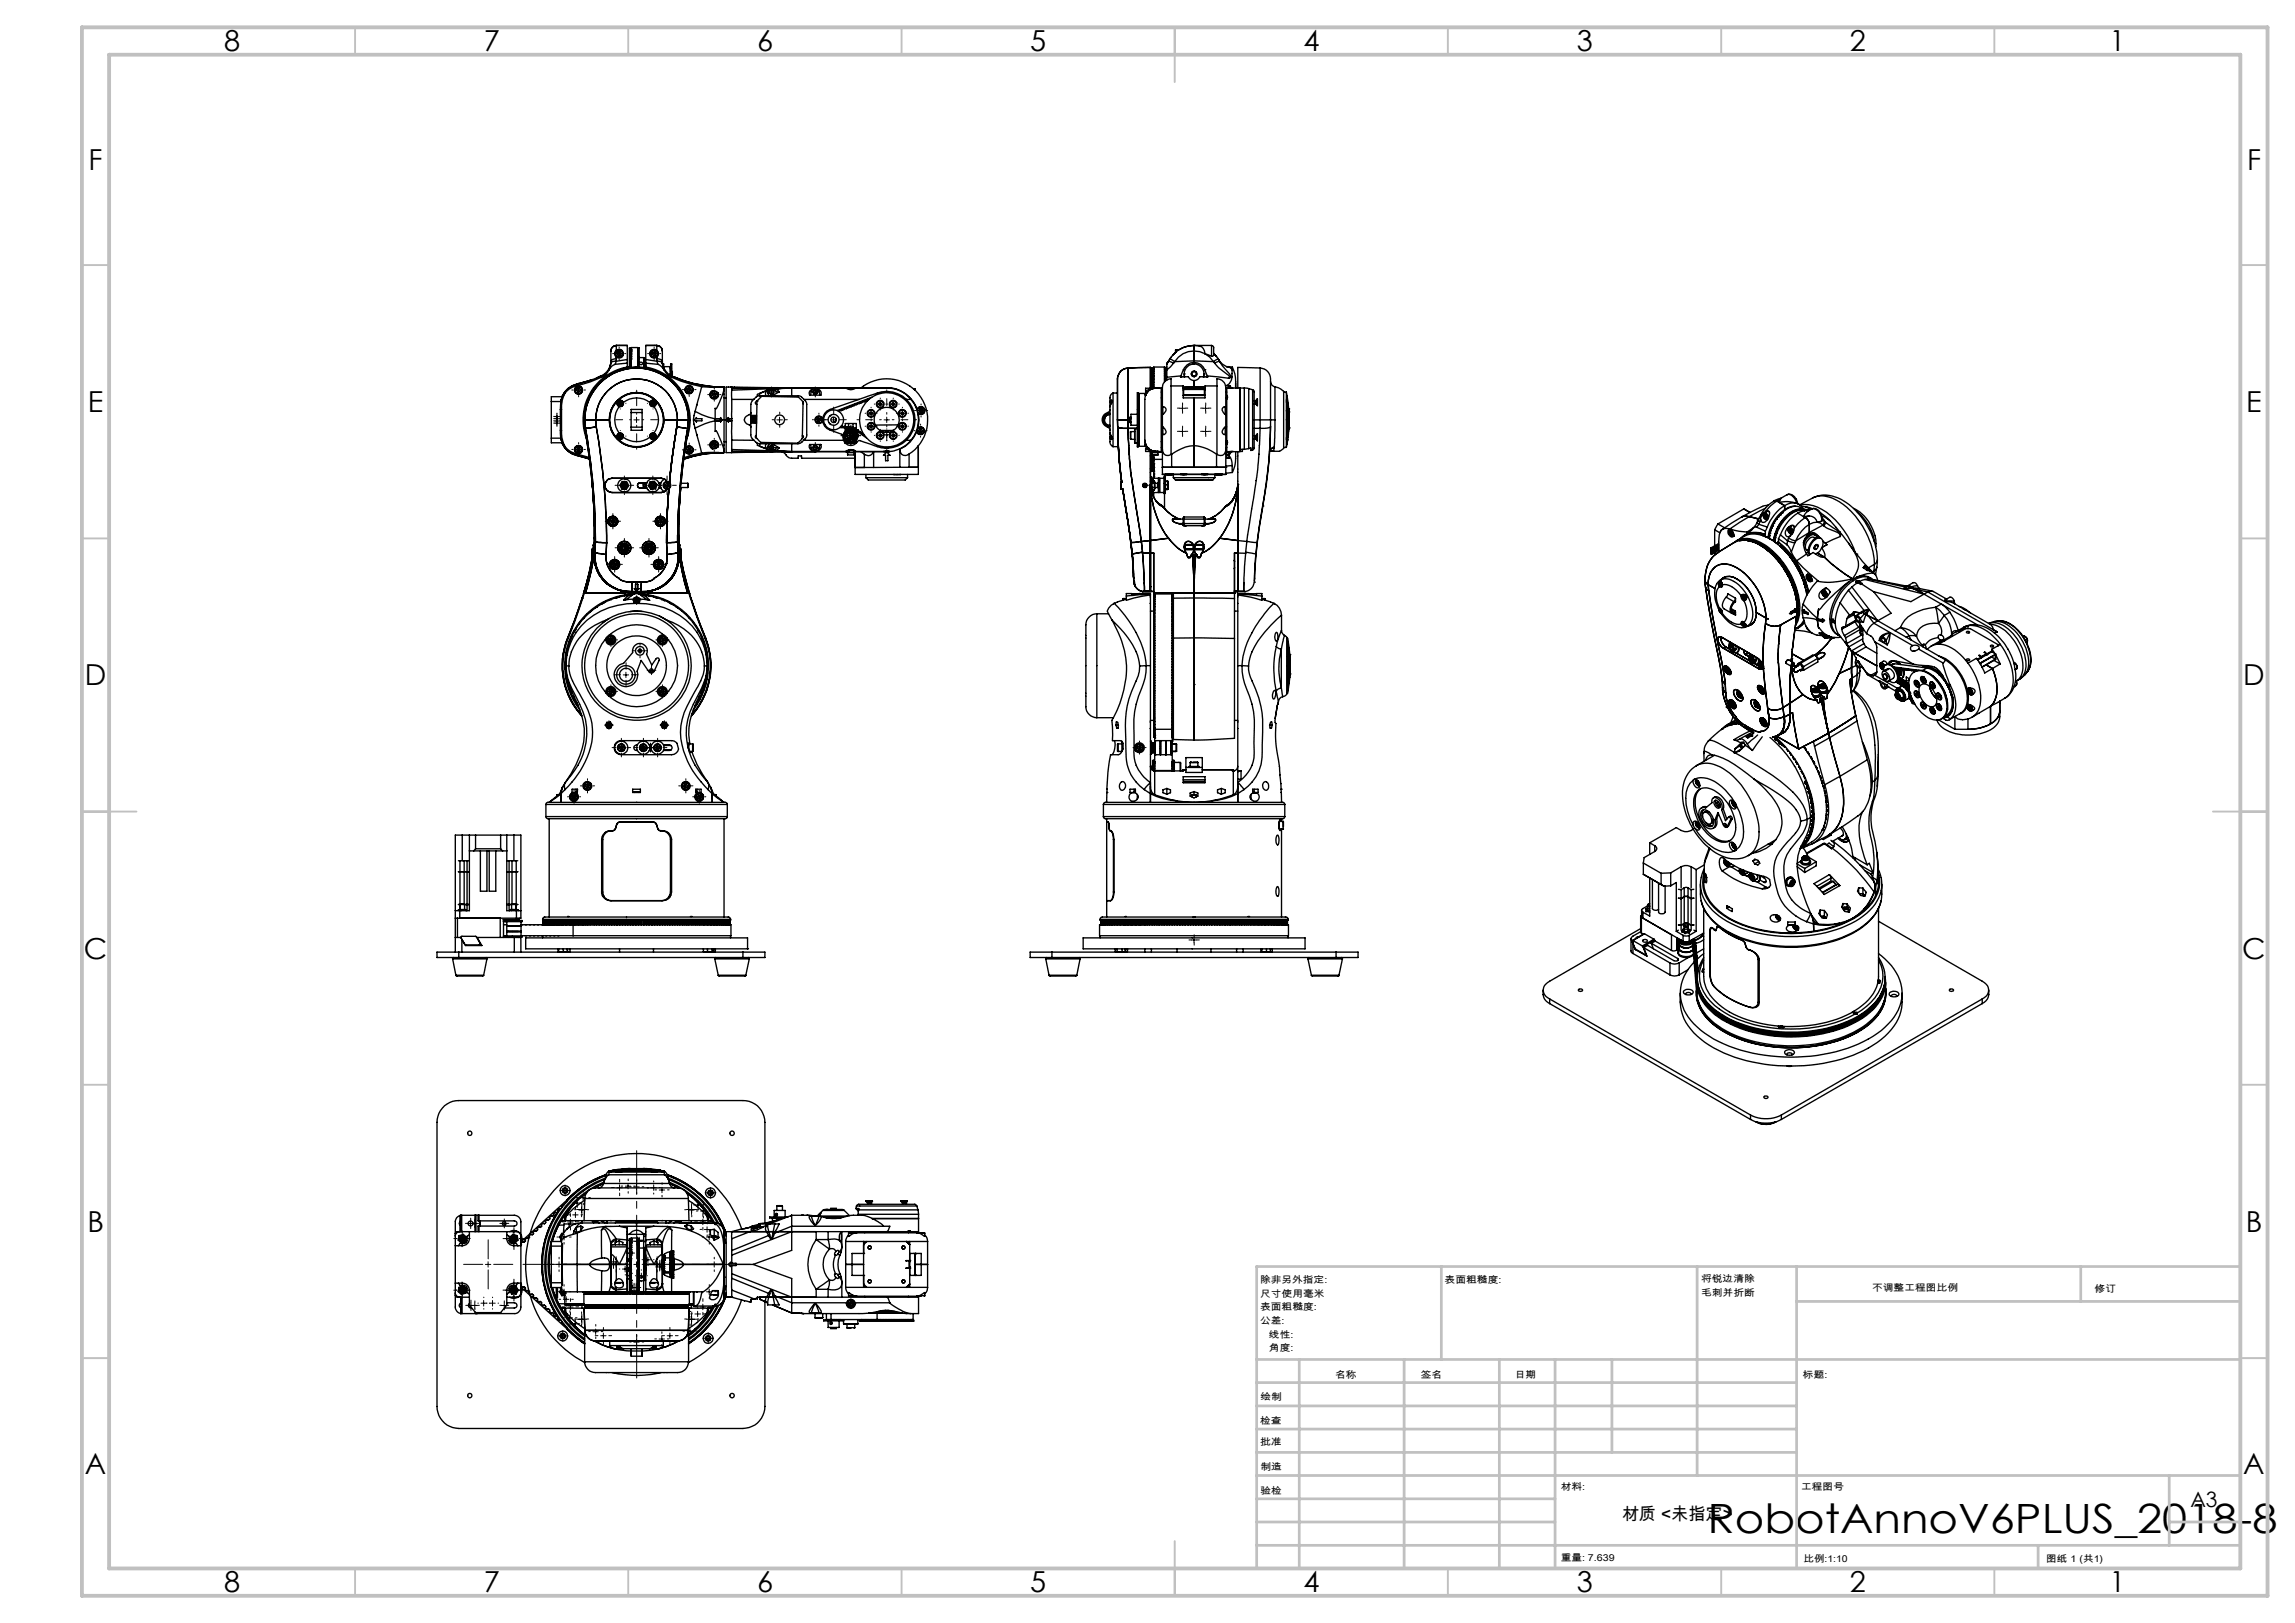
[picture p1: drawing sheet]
<svg xmlns="http://www.w3.org/2000/svg" width="420mm" height="297mm" viewBox="0 0 420 297" stroke-linecap="round" stroke-linejoin="round" font-family="sans-serif">
<defs><g id="words">
<text font-size="7.4" x="312.5" y="280.5">RobotAnnoV6PLUS_2018-8</text>
<g font-size="5.3">
<text x="41" y="9.4">8</text>
<text x="88.5" y="9.4">7</text>
<text x="138.5" y="9.4">6</text>
<text x="188.5" y="9.4">5</text>
<text x="238.5" y="9.4">4</text>
<text x="288.5" y="9.4">3</text>
<text x="338.5" y="9.4">2</text>
<text x="386" y="9.4">1</text>
<text x="16.2" y="31.2">F</text>
<text x="411.2" y="31.2">F</text>
<text x="16.1" y="75.4">E</text>
<text x="411.1" y="75.4">E</text>
<text x="15.5" y="125.4">D</text>
<text x="410.5" y="125.4">D</text>
<text x="15.4" y="175.4">C</text>
<text x="410.4" y="175.4">C</text>
<text x="16" y="225.4">B</text>
<text x="411" y="225.4">B</text>
<text x="15.5" y="269.7">A</text>
<text x="410.5" y="269.7">A</text>
<text x="41" y="291.4">8</text>
<text x="88.5" y="291.4">7</text>
<text x="138.5" y="291.4">6</text>
<text x="188.5" y="291.4">5</text>
<text x="238.5" y="291.4">4</text>
<text x="288.5" y="291.4">3</text>
<text x="338.5" y="291.4">2</text>
<text x="386" y="291.4">1</text>
</g>
<text font-size="3.9" x="400.9" y="275.8">A3</text>
<text font-size="3.2" x="296.8" y="278.1">材质 &lt;未指定&gt;</text>
<g font-size="1.7">
<text x="230.6" y="234.8">除非另外指定:</text>
<text x="230.6" y="237.3">尺寸使用毫米</text>
<text x="230.6" y="239.8">表面粗糙度:</text>
<text x="264.4" y="234.8">表面粗糙度:</text>
<text x="311.3" y="234.7">将锐边清除</text>
<text x="311.3" y="237.2">毛刺并折断</text>
<text x="342.6" y="236.2">不调整工程图比例</text>
<text x="383.3" y="236.4">修订</text>
<text x="230.6" y="242.3">公差:</text>
<text x="232.2" y="244.8">线性:</text>
<text x="232.2" y="247.3">角度:</text>
<text x="230.7" y="256.3">绘制</text>
<text x="244.3" y="252.2">名称</text>
<text x="260" y="252.1">签名</text>
<text x="277.2" y="252.1">日期</text>
<text x="330" y="252.1">标题:</text>
<text x="230.6" y="260.5">检查</text>
<text x="230.6" y="264.5">批准</text>
<text x="230.7" y="269">制造</text>
<text x="230.7" y="273.3">验检</text>
<text x="285.6" y="272.7">材料:</text>
<text x="329.6" y="272.7">工程图号</text>
<text x="285.6" y="285.7">重量: 7.639</text>
<text x="330.1" y="285.8">比例:1:10</text>
<text x="374.5" y="285.8">图纸 1 (共1)</text>
</g>
</g></defs>
<g fill="none" stroke="#000" stroke-width=".18" stroke-dasharray="15.2 1.3 1.3 1.3">
<path d="M101.4 77h-.1M101.4 76.2h-.1M101.4 76.6h-.1M101.4 77.4h-.1M101.9 76.5v-.1M101.9 77.5v.1M101.9 75.7v-.1M101.9 76.7v.1M101.9 76.1v-.1M101.9 77.1v.1M101.9 76.9v-.1M101.9 77.9v.1"/>
<path d="M102.4 77h.1M102.4 76.2h.1M102.4 76.6h.1M102.4 77.4h.1M104.9 71.4h-.3M105.9 70.4v-.3M105.9 72.4v.2M106.9 71.4h.2M112.3 64.7h-.2M112.5 79.8h.1M112.5 73.8h.1M113.3 63.7v-.2"/>
<path d="M113.3 65.7v.2M113.5 78.8h.1M113.5 72.8h.1M113.5 74.8v.1M114.3 64.7h.2M114.5 79.8h.1M114.5 73.8h.1M118.5 79.8h.1M118.5 73.8h.1M118.7 64.7h-.2M119.5 78.8h.1M119.5 72.8h.1"/>
<path d="M119.5 74.8v.1M119.7 63.7v-.2M119.7 65.7v.2M120.5 79.8h.1M120.5 73.8h.1M120.7 64.7h.2M125.1 71.3h-.2M126.1 70.3v-.3M126.1 72.3v.2M127.1 71.3h.3M129.7 72.2h-.2M130.7 71.2v-.2"/>
<path d="M130.7 73.2v.2M131.7 72.2h.2M140.7 71.7h-.4M141.2 71.2v-.4M141.2 72.2v.4M141.7 76.8h-.4M141.7 71.7h.4M142.7 75.8v-.4M142.7 77.8v.4M143.7 76.8h.4M148.7 71.7h-.4M148.9 76.8h-.2"/>
<path d="M149.2 71.2v-.4M149.2 72.2v.4M149.7 71.7h.4M149.9 75.8v-.2M149.9 77.8v.2M150.9 76.8h.2M151.6 76.8h-1.3M152.6 75.8v-1.3M152.6 77.8v1.3M153.6 76.8h1.3M154.7 79.7h-.8M155.7 78.7v-.8"/>
<path d="M156.7 79.7h.8M158.4 75.6h-.1M158.4 78h-.1M159.4 74.6v-.1M159.4 76.6v.1M159.4 77v-.1M159.4 79v.1M160.1 73.9h-.1M160.1 79.7h-.1M160.4 75.6h.1M160.4 78h.1M161.1 72.9v-.1"/>
<path d="M161.1 74.9v.1M161.1 78.7v-.1M161.3 79.5h-.1M162.1 73.9h.1M162.1 79.7h.1M162.3 78.5h.1M162.5 73.9h-.1M162.5 79.7h-.1M163.3 79.5h.1M163.5 72.9v-.1M163.5 74.9v.1M163.5 78.7v-.1"/>
<path d="M164.1 75.6h-.1M164.2 78h-.1M164.5 73.9h.1M164.5 79.7h.1M165.1 74.6v-.1M165.1 76.6v.1M165.2 77v-.1M165.2 79v.1M166.1 75.6h.1M166.2 78h.1M167.5 78.8h-.2M167.6 75.1h-.2"/>
<path d="M168.5 77.8v-.2M168.5 79.8v.2M168.6 74.1v-.2M168.6 76.1v.2M169.5 78.8h.2M169.6 75.1h.2M215.9 78.9h-.4M215.9 74.7h-.4M216.4 78.4v-.4M216.4 79.4v.5M216.4 74.2v-.5M216.4 75.2v.4"/>
<path d="M216.9 78.9h.5M216.9 74.7h.5M220.2 74.7h-.5M220.2 78.9h-.5M220.7 74.2v-.5M220.7 75.2v.4M220.7 78.4v-.4M220.7 79.4v.5M221.2 74.7h.4M221.2 78.9h.4M104.9 82.2h-.3M105.9 81.2v-.2"/>
<path d="M105.9 83.2v.3M106.9 82.2h.2M111.2 95.4h-.4M112.2 94.4v-.4M112.2 96.4v.4M113.2 95.4h.4M113.3 88.8h-.7M113.5 80.8v.1M114.3 99.2v-.7M114.3 87.8v-.7M114.3 89.8v.7M115.3 88.8h.7"/>
<path d="M118.5 88.8h-.7M118.8 99.2v-.7M119.5 87.8v-.7M119.5 89.8v.7M119.5 80.8v.1M119.9 95.4h-.4M120.5 88.8h.7M120.9 94.4v-.4M120.9 96.4v.4M121.1 88.8h-.7M121.9 95.4h.4M122.1 87.8v-.7"/>
<path d="M122.1 89.8v.7M123.1 88.8h.7M125.1 82.3h-.2M126.1 81.3v-.2M126.1 83.3v.3M127.1 82.3h.3M129.7 81.4h-.2M130.7 80.4v-.2M130.7 82.4v.2M131.7 81.4h.2M140.7 81.9h-.4M141.2 81.4v-.4"/>
<path d="M141.2 82.4v.4M141.7 81.9h.4M148.7 81.9h-.4M149.2 81.4v-.4M149.2 82.4v.4M149.7 81.9h.4M155.7 80.7v.8M161.1 80.7v.1M162.3 80.5v.1M163.5 80.7v.1M110.8 117.1h-.2M111.5 103.3h-.4"/>
<path d="M111.8 116.1v-.2M111.8 118.1v.2M112.5 102.3v-.4M112.5 104.3v.4M112.8 117.1h.2M113.3 100.2h-.7M113.5 103.3h.4M114.3 101.2v.7M115.3 100.2h.7M116 109.8h-.3M116.1 119.1h-.3M116.5 109.3v-.3"/>
<path d="M116.5 110.3v.3M117 109.8h.3M117.1 118.1v-.3M117.8 100.2h-.7M118.1 119.1h.3M118.8 101.2v.7M119.5 103.3h-.4M119.8 100.2h.7M120.2 117.1h-.2M120.5 102.3v-.4M120.5 104.3v.4M121.2 116.1v-.2"/>
<path d="M121.2 118.1v.2M121.5 103.3h.5M122.2 117.1h.2M110.8 126.5h-.2M110.9 132.7h-.3M111.4 132.2v-.3M111.4 133.2v.3M111.8 125.5v-.2M111.8 127.5v.2M111.9 132.7h.3M112.7 136.8h-.7M112.8 126.5h.2"/>
<path d="M113.6 123.5h-1.2M113.7 135.8v-.7M113.7 137.8v.7M114.6 122.5v-1.2M114.6 124.5v1.2M114.7 136.8h.7M115.6 123.5h1.2M116.7 136.8h-.7M117.1 120.1v.3M117.7 135.8v-.7M117.7 137.8v.7M118.5 136.8h-.3"/>
<path d="M118.7 122.7h-.3M118.7 136.8h.7M119 136.3v-.3M119 137.3v.3M119.2 122.2v-.3M119.2 123.2v.3M119.3 136.8h-.7M119.5 136.8h.4M119.7 122.7h.3M120.2 126.5h-.2M120.3 135.8v-.7M120.3 137.8v.7"/>
<path d="M121.1 132.7h-.3M121.2 125.5v-.2M121.2 127.5v.2M121.3 136.8h.7M121.6 132.2v-.3M121.6 133.2v.3M122.1 132.7h.3M122.2 126.5h.2M207.5 136.8h-.2M208.5 135.8v-.2M208.5 137.8v.2M209.5 136.8h.2"/>
<path d="M104.1 145.8h-.2M105.1 144.8v-.2M105.1 146.8v.2M106.1 145.8h.2M106.5 143.8h-.3M107.5 142.8v-.3M107.5 144.8v.3M108.5 143.8h.3M124.5 143.8h-.3M125.5 142.8v-.3M125.5 144.8v.3M126.5 143.8h.3"/>
<path d="M127 145.8h-.2M128 144.8v-.2M128 146.8v.2M129 145.8h.2M218 172h-.4M218.5 171.5v-.4M218.5 172.5v.5M219 172h.5M102.9 217.8h-.5M103.4 217.3v-.4M103.4 218.3v.5M103.9 217.8h.5"/>
<path d="M105.6 219.6v-.3M105.7 219.2h-.3M106.7 218.2v-.3M107.7 219.2h.3M112.4 217.3h-.5M113.4 216.3v-.5M113.4 218.3v.5M114 217.1h-.3M114.4 217.3h.5M115 216.1v-.3M115 218.1v.3M115.5 217.2h-.3"/>
<path d="M116 217.1h.3M116.5 216.2v-.3M116.5 218.2v.3M117.5 217.2h.3M118.6 217.3h-.2M119.6 216.3v-.2M119.6 218.3v.2M120.2 217.7h-.3M120.6 217.3h.2M121.2 216.7v-.3M121.2 218.7v.3M122.2 217.7h.3"/>
<path d="M127.8 220v-.3M129.5 218.3h-.4M130 217.8v-.5M130 218.8v.5M130.5 218.3h.5M83.6 226.6h-.5M83.6 236.1h-.5M83.6 226.6h.1M83.6 236.1h.1M83.6 236.1h-.1M83.6 226.7h-.1M84.6 225.6v-.5"/>
<path d="M84.6 227.6v.5M84.6 235.1v-.5M84.6 237.1v.5M84.6 225.6h.1M84.6 227.6v.1M84.6 235.1h.1M84.6 237.1h.1M84.6 235.1v-.1M84.6 237.1v.1M84.6 225.7v-.1M84.6 227.7h.1M85.6 226.6h.5"/>
<path d="M85.6 236.1h.5M85.6 226.6h.1M85.6 236.1h.1M85.6 226.7h.1M85.6 223.9h-.4M85.7 238.9h-.5M86.1 223.4v-.5M86.1 224.4v.4M86.2 238.4v-.5M86.2 239.4v.4M86.4 223.9h-.3M86.4 238.9h-.3"/>
<path d="M86.6 223.9h.5M86.7 238.9h.4M86.9 223.4v-.3M86.9 224.4v.3M86.9 238.4v-.3M86.9 239.4v.3M87.4 223.9h.3M87.4 238.9h.3M87.5 238.5h-.1M88.3 231.4h-3.5M88.5 237.5v-.1M88.5 239.5v.1"/>
<path d="M89.1 238.5h-.1M89.3 230.4v-3.5M89.3 232.4v3.5M89.5 238.5h.1M90.1 237.5v-.1M90.1 239.5v.1M90.3 231.4h3.5M91.1 238.5h.1M91.8 223.9h-.3M91.8 238.9h-.3M92.3 223.4v-.3M92.3 224.4v.3"/>
<path d="M92.3 238.4v-.3M92.3 239.4v.3M92.8 223.9h.3M92.8 238.9h.3M93 226.6h-.5M93 236.1h-.5M93.1 226.7h-1M93.1 236.1h-1M93.1 226.6h.1M93.1 236.1h.1M94 225.6v-.5M94 227.6v.5"/>
<path d="M94 235.1v-.5M94 237.1v.5M94.1 225.7v-1M94.1 227.7v1M94.1 235.1v-1M94.1 237.1v1M94.1 225.6h.1M94.1 227.6v.1M94.1 235.1h.1M94.1 237.1h.1M95 226.6h.5M95 236.1h.5"/>
<path d="M95.1 226.7h1M95.1 236.1h1M95.1 226.6h.1M95.1 236.1h.1M101.3 231.4h-.3M102.2 236.4h-.3M102.2 226.4h-.3M102.3 230.4v-.3M102.3 232.4v.3M102.6 237.8h-.3M103.2 235.4v-.3M103.2 237.4v.3"/>
<path d="M103.2 225.4v-.3M103.2 227.4v.3M103.3 231.4h.3M103.4 239.1h-.5M103.4 223.6h-.5M103.6 236.8v-.3M103.6 238.8v.3M104.2 236.4h.3M104.2 226.4h.3M104.3 222.3h-.3M104.4 238.1v-.5M104.4 222.6v-.5"/>
<path d="M104.4 224.6v.5M104.6 237.8h.3M105.1 220.1h-.3M105.3 221.3v-.3M105.3 223.3v.3M105.4 239.1h.5M105.4 223.6h.5M105.4 221.4h-.3M105.6 220.6v.4M106 221.3h-.4M106.1 220.1h.4M106.3 222.3h.3"/>
<path d="M106.4 220.4v-.3M106.4 222.4v.3M106.5 220.8v-.4M106.5 221.8v.4M106.7 220.2v.3M107 221.3h.4M107.4 221.4h.3M111.8 231.4h-.4M111.8 231.3h-.3M111.8 230.9h-.3M112.3 230.8v-.3M112.3 231.8v.3"/>
<path d="M112.3 230.4v-.2M112.3 231.4v.3M112.8 230.4v-.4M112.8 232.4v.4M112.8 231.3h.3M112.8 230.9h.2M113.4 232.2h-.1M113.8 231.4h.4M114.4 231.2v-.1M114.4 233.2v.1M114.7 229.3h-.1M115.4 232.2h.1"/>
<path d="M115.5 235.6h-.2M115.7 228.3v-.1M115.7 230.3v.1M115.9 235.6h-.3M116 235.1v-.3M116 236.1v.2M116.1 227.1h-.3M116.4 233.5h-.1M116.4 235.1v-.3M116.4 236.1v.3M116.5 227.2h-.3M116.5 235.6h.3"/>
<path d="M116.6 226.6v-.3M116.6 227.6v.3M116.7 229.3h.1M116.9 235.6h.4M117 226.7v-.3M117 227.7v.2M117.1 227.1h.3M117.4 232.5v-.1M117.4 234.5v.1M117.5 227.2h.2M117.6 230.5h-.1M118.4 233.5h.1"/>
<path d="M118.6 229.5v-.1M118.6 231.5v.1M119.3 231.4h-.4M119.6 230.5h.1M120.2 231.8h-.2M120.3 231.4h-.4M120.3 230.4v-.4M120.3 232.4v.4M120.7 231.3v-.2M120.7 232.3v.3M120.8 230.9v-.3M120.8 231.9v.4"/>
<path d="M121.2 231.8h.3M121.3 231.4h.3M121.3 231.4h.4M125.6 221.4h-.3M126.1 221.3h-.5M126.6 220.8v-.4M126.6 221.8v.4M126.6 220.4v-.3M126.6 222.4v.3M127.1 221.3h.4M127.3 220.5h-.4M127.6 221.4h.3"/>
<path d="M127.6 239.1h-.5M127.6 223.6h-.5M127.7 239.4v-.3M127.7 221.6h-.3M127.8 221v.3M128.3 220.5h.3M128.4 225h-.3M128.6 238.1v-.5M128.6 222.6v-.5M128.6 224.6v.5M128.7 220.6v-.3M128.7 222.6v.3"/>
<path d="M128.8 236.4h-.3M128.8 226.4h-.3M129.4 224v-.3M129.4 226v.3M129.6 239.1h.5M129.6 223.6h.5M129.7 231.4h-.3M129.7 221.6h.3M129.8 235.4v-.3M129.8 237.4v.3M129.8 225.4v-.3M129.8 227.4v.3"/>
<path d="M130.4 225h.3M130.7 230.4v-.3M130.7 232.4v.3M130.8 236.4h.3M130.8 226.4h.3M131.7 231.4h.3M155.2 238.6h-.4M155.7 238.1v-.4M155.7 239.1v.4M156.2 238.6h.4M102.5 244.5h-.5M103 244v-.5"/>
<path d="M103 245v.5M103.3 241.1h-.3M103.5 244.5h.5M104.3 240.1v-.3M104.3 242.1v.3M104.4 240.1v.5M104.8 242.2h-.3M105.3 241.7v-.3M105.3 242.7v.4M105.3 241.1h.3M105.4 241.4h-.3M105.8 242.2h.3"/>
<path d="M106 241.4h-.4M106.4 240.4v-.3M106.4 242.4v.3M106.5 240.9v-.4M106.5 241.9v.4M107 241.4h.4M107.4 241.4h.3M108 243.7h-.3M109 242.7v-.3M109 244.7v.3M109.4 244.4h-.5M110 243.7h.3"/>
<path d="M110.4 243.4v-.5M110.4 245.4v.5M111.4 244.4h.5M115.5 245.6h-.3M116.5 244.6v-.3M116.5 246.6v.3M117.5 245.6h.3M120.1 245h-.3M121.1 244v-.3M121.1 246v.3M121.6 244.4h-.5M122.1 245h.3"/>
<path d="M122.6 243.4v-.5M122.6 245.4v.5M123.6 244.4h.5M125.3 243.6h-.3M125.6 241.4h-.3M126.1 241.4h-.5M126.3 242.6v-.3M126.3 244.6v.3M126.6 240.9v-.4M126.6 241.9v.4M126.6 240.4v-.3M126.6 242.4v.3"/>
<path d="M126.7 240.4h-.3M127.1 241.4h.4M127.3 243.6h.3M127.6 241.4h.3M127.7 241.4v.3M128.6 240.1v.5M128.7 240.4h.3M129.1 244.9h-.5M129.6 244.4v-.5M129.6 245.4v.5M130.1 244.9h.5"/>
</g>
<path d="M115.5 76.8h-4.4M116.5 75.8v-4.4M116.5 77.8v4.4M117.5 76.8h4.4M161.3 76.8h-4.5M162.3 75.8v-4.4M162.3 77.8v4.5M163.3 76.8h4.4" fill="none" stroke="#000" stroke-width=".18" stroke-dasharray="15.2 1.3 1.3 1.3" stroke-dashoffset="14.9"/>
<path d="M115.5 231.4h-19.8M116.5 230.4v-19.8M116.5 232.4v19.8M117.5 231.4h19.8" fill="none" stroke="#000" stroke-width=".18" stroke-dasharray="15.2 1.3 1.3 1.3" stroke-dashoffset="7.2"/>
<g fill="none" stroke="#000" stroke-width=".18">
<path d="M101.4 77h1M101.4 76.2h1M101.4 76.6h1M101.4 77.4h1M101.9 75.7v2.2M105.4 71.4h1M105.9 70.9v1M112.8 64.7h1M113 79.8h1M113 73.8h1M113.3 64.2v1M113.5 73.3v1"/>
<path d="M113.5 79.3v1M116 76.8h1M116.5 76.3v1M119 79.8h1M119 73.8h1M119.2 64.7h1M119.5 73.3v1M119.5 79.3v1M119.7 64.2v1M125.6 71.3h1M126.1 70.8v1M130.2 72.2h1"/>
<path d="M130.7 71.7v1M140.7 71.8h1M141.2 71.3v.9M142.2 76.8h1M142.7 76.3v1M148.7 71.8h1M149.2 71.3v.9M149.4 76.8h1M149.9 76.3v1M152 76.8h1.1M152.5 76.3v1M155.2 79.8h1"/>
<path d="M155.2 79.7h1M155.7 79.3v1M155.7 79.2v1M158.9 78h1M158.9 75.6h1M159.4 75.1v1M159.4 77.5v1M160.6 79.7h1M160.6 74h1M161.1 73.4v1.1M161.1 79.2v1M161.8 76.8h1"/>
<path d="M161.8 79.5h1M162.3 76.3v1M162.3 79.1v1M162.9 79.7h1.1M162.9 74h1M163.4 73.4v1.1M163.4 79.2v1M164.6 75.6h1M164.6 78h1M165.1 75.1v1M165.1 77.5v1M168 78.8h.9"/>
<path d="M168 75.1h1.1M168.5 78.3v1M168.6 74.6v1M215.9 74.7h1M215.9 78.9h1M216.4 74.2v1M216.4 78.5v.9M220.1 74.7h1.1M220.1 78.9h1.1M220.6 74.2v1M220.6 78.5v.9M105.4 82.3h1"/>
<path d="M105.9 81.8v1M111.7 95.4h.9M112.1 94.9v1M113.7 88.8h1.1M114.3 88.3v1M114.3 99.8v.9M118.7 99.8v.9M119 88.8h.9M119.5 88.3v1M120.3 95.4h1.1M120.9 94.9v1M121.6 88.8h1"/>
<path d="M122.1 88.3v1M125.6 82.3h1M126.1 81.8v1M130.2 81.4h1M130.7 80.9v1M140.7 81.9h1M141.2 81.4v1M148.7 81.9h1M149.2 81.4v1M111.3 117.1h1M111.8 116.6v1M112 103.3h1"/>
<path d="M112.5 102.8v1M113.7 100.3h1.1M116 109.8h1M116.5 109.3v1M116.6 119.1h1M117.1 118.6v1M118.3 100.3h.9M120 103.3h1M120.5 102.8v1M120.7 117.1h1M121.2 116.6v1M110.9 132.7h1"/>
<path d="M111.3 126.5h1M111.4 132.2v1M111.8 126v1M113.2 136.8h1M113.7 136.3v1M114.1 123.5h.9M114.5 123v1M117.2 136.8h1M117.7 136.3v1M118.5 136.8h1M118.7 122.7h1M119 136.3v1"/>
<path d="M119.2 122.2v1M119.8 136.8h1M120.3 136.3v1M120.7 126.5h1M121.1 132.7h1M121.2 126v1M121.6 132.2v1M208 136.8h1M208.5 136.3v1M104.5 145.8h1.1M105.1 145.3v1M107 143.8h1"/>
<path d="M107.5 143.3v1M125 143.8h1M125.5 143.3v1M127.5 145.8h.9M128 145.3v1M218 172h1M218.5 171.5v1M102.9 217.9h1M103.4 217.4v1M105.6 219.6v1.1M106.2 219.2h1M106.7 218.7v1"/>
<path d="M112.9 217.3h1M113.4 216.8v1M114.4 217.1h1M114.9 216.6v1M116 217.2h1M116.5 216.7v1M119.1 217.3h1M119.6 216.8v1M120.6 217.8h1M121.1 217.3v1M129.5 218.3h1M130 217.8v1"/>
<path d="M84 226.7h1.1M84 236.1h1.1M84.1 226.7h1M84.5 226.2v1M84.5 235.6v1M84.6 226.2v1M84.6 235.6v1M85.6 223.9h1.8M85.7 238.9h1.7M86.1 223.4v1M86.2 238.4v1M86.9 223.4v1"/>
<path d="M86.9 238.4v1M88 238.5h1M88.5 238v1M88.8 231.4h1M89.3 230.9v1M89.6 238.5h1M90.1 238v1M91.8 223.9h1M91.8 238.9h1M92.3 223.4v1M92.3 238.4v1M93.5 226.7h1"/>
<path d="M93.5 236.1h1M93.6 226.7h.9M94 226.2v1M94 235.6v1M94.1 226.2v1M94.1 235.6v1M101.8 231.4h1M102.3 230.9v1M102.7 236.4h1M102.7 226.4h1M103.1 237.8h1M103.2 225.9v1"/>
<path d="M103.2 235.9v1M103.6 237.3v1M103.9 239.2h1M103.9 223.6h1M104.4 223.1v1M104.4 238.7v1M104.8 222.3h1M105.1 220.2h1M105.3 221.8v1M105.9 221.4h1M105.9 221.4h1.1M106.4 220.9v1"/>
<path d="M106.5 220.8v1.1M111.8 231.3h.9M111.8 230.9h1M112.3 231.4h.9M112.3 230.4v1.4M112.7 230.9v1M113.9 232.2h1M114.4 231.7v1.1M115.1 229.3h1M115.5 235.6h1.4M115.6 228.8v1M116 231.4h1"/>
<path d="M116 235.1v1M116.1 227.2h1M116.4 235.1v1M116.5 227.2h1M116.5 230.9v1M116.6 226.7v.9M116.8 233.5h1.1M117 226.7v1M117.4 233v1M118.1 230.5h1M118.6 230v1M119.7 231.4h1.1"/>
<path d="M120.2 231.8h1M120.2 231.5h1M120.3 230.9v1M120.8 231l-.1 1.4M126 221.4h1M126.1 221.4h1M126.5 220.8v1.1M126.6 220.9v1M127.2 220.5h1M127.7 240v.9M127.7 220v1M128.1 239.2h1"/>
<path d="M128.1 223.6h1M128.2 221.6h1M128.6 223.1v1M128.6 238.7v1M128.7 221.1v1M128.9 225h1M129.3 236.4h1M129.3 226.4h1M129.4 224.5v1M129.8 225.9v1M129.8 235.9v1M130.2 231.4h1"/>
<path d="M130.7 230.9v1M155.2 238.6h1M155.7 238.1v1M102.5 244.5h1M103 244v1M103.8 241.2h1M104.3 240.7v.9M104.8 242.2h1M105.3 241.8v1M105.9 241.4h1M105.9 241.4h1.1M106.4 240.9v1"/>
<path d="M106.5 240.9v1M108.5 243.7h1M109 243.2v1M109.9 244.4h1M110.4 243.9v1M116 245.6h1M116.5 245.1v1M120.6 245h1M121.1 244.5v1M122.1 244.4h1M122.6 243.9v1M125.8 243.6h1"/>
<path d="M126 241.4h1M126.1 241.4h1M126.3 243.1v1M126.5 240.9v1M126.6 240.9v1M127.2 240.4h1M129.1 244.9h1M129.6 244.4v1"/>
</g>
<g fill="none" stroke="#c0c0c0" stroke-width=".35">
<path d="M65 5v5M115 5v5M165 5v5M215 5v10M265 5v5M315 5v5M365 5v5M15 48.5h5M410 48.5h5M15 98.5h5M410 98.5h5M15 148.5h10"/>
<path d="M405 148.5h10M15 198.5h5M410 198.5h5M15 248.5h5M410 248.5h5M65 287v5M115 287v5M165 287v5M215 282v10M265 287v5M315 287v5M365 287v5"/>
</g>
<g fill="none" stroke="#c0c0c0" stroke-width=".5">
<path d="M263.8 231.8v17M310.6 231.8v38.2M328.8 231.8v55.2M328.8 238.2h81.2M380.8 231.8v6.4M410 231.8h-180v55.2M230 248.8h180M230 257.3h98.8M230 253h98.8M237.8 248.8v38.2M257 248.8v38.2M274.4 248.8v38.2"/>
<path d="M284.6 248.8v38.2M295 248.8v17M230 265.8h98.8M230 261.5h98.8M230 278.5h54.6M230 274.3h54.6M230 270h180M397 278.5h13M397 270v12.8M230 282.8h180M373 282.8v4.2"/>
</g>
<path d="M15 5h400v287h-400zM20 10h390v277h-390z" fill="none" stroke="#c0c0c0" stroke-width=".7"/>
<g fill="none" stroke="#000" stroke-width=".25">
<path d="M100.9 73.5h1.7M100.9 73.5v6.7M102.6 78.7l.1 1.7M102.6 78.7h.2M102.6 74.9h.2M102.6 74.9v3.8M102.7 73.3l-.1 1.6M102.7 73.2v.1M102.8 78.7a5.5 5.5 0 0 0 .6 3M102.8 74.9v3.8M102.9 72.6h-2v.9M103.4 71.9l-.5 .7-.2 .7"/>
<path d="M103.4 71.9a5.4 5.4 0 0 0-.6 3M105.6 70.3a3.9 3.9 0 0 0-2.7 2.2l-.2 .7M105.6 70.3l.1 .3M105.7 70.6a4 4 0 0 0-2.3 1.3M105.7 71.1l.3-.1 .2 .3-.1 .3-.3 .1-.3-.3zM107 76.8h.1M107 76.8h2M107 76.8a9.5 9.5 0 0 1 9.5-9.5 9.5 9.5 0 0 1 9.5 9.5M107 76.8l.1 1.6M107.1 78.4l.5 2.4a125.7 125.7 0 0 1 1.4 18.3M107.1 78.4h.1M107.2 79.3a9.7 9.7 0 0 1 9.7-12.1 9.7 9.7 0 0 1 8.7 12.9"/>
<path d="M107.9 69.6l-2.3 .7M108.2 69.5l-.3 .1M109 76.8a7.5 7.5 0 0 1 7.5-7.4 7.5 7.5 0 0 1 7.5 7.4M109 76.8h2.5M109 76.8l.1 1.3M109.1 78.1a124.2 124.2 0 0 1 1.9 21.2M109.1 78.1l-1.9 .3M110.1 69l-2.1 .9-2.3 .7M110.1 68.8v.2M110.1 68.8l-2.2 .8M110.1 68.8l-.9 .3M110.7 68.4h-.1"/>
<path d="M111.4 67.7a2.56 2.56 0 0 1-1.3 1.3M111.5 76.8a5 5 0 0 0 5 5 5 5 0 0 0 5-5M111.5 76.8a5 5 0 0 1 5-5 5 5 0 0 1 5 5M111.5 67.2v.2a3.3 3.3 0 0 1-1.4 1.4M111.5 67.2h.1M111.7 66.7l-.2 .5M111.8 66.5h.1M111.8 66.1v.3M111.8 66l-.3 1.2M111.8 66.5l-.4 1.2M111.8 66.2v.3M112.6 66.7a1.83 1.83 0 0 0-1.2 1"/>
<path d="M112.8 66.1a.83 .83 0 0 0-1 .4M112.8 65.4v.2M112.8 64.1a.81 .81 0 0 1 1.1 .1 .81 .81 0 0 1 0 1.1 .81 .81 0 0 1-1.1 .1M112.8 63.2v.9M112.8 63.2h2v2.6M112.8 65.6a.89 .89 0 0 0-1 .6M112.8 63.2a1.16 1.16 0 0 0-1 1.5v1.5M112.8 64.1a.85 .85 0 0 0 0 1.3M112.8 66.1l-.2 .6M112.8 65.6v.5M113.1 64.4h.4l.1 .3-.1 .3h-.4l-.1-.3zM113.3 73.9l.2 .2"/>
<path d="M113.3 73.6h.3l.2 .1-.1 .3-.2 .1-.3-.2zM113.3 74.4a4.1 4.1 0 0 0 0 4.9M113.3 79.3a.59 .59 0 0 1 .6 .1 .59 .59 0 0 1 .2 .6M113.3 79.3a.6 .6 0 0 0-.2 1 .6 .6 0 0 0 1-.3M113.3 79.6h.3l.2 .2-.1 .3h-.4l-.1-.3zM113.5 73.6l.2 .1M113.5 73.6a.25 .25 0 0 1 .2 .2 .25 .25 0 0 1-.2 .3M113.5 73.6a.25 .25 0 0 0-.3 .2 .25 .25 0 0 0 .3 .3M114.1 73.7a3.9 3.9 0 0 1 4.8 0M114.1 73.7a.59 .59 0 0 1-.2 .6 .59 .59 0 0 1-.6 .1M114.1 73.7a.59 .59 0 0 0-1-.3 .59 .59 0 0 0 .2 1M114.2 67.3h.1"/>
<path d="M114.8 66.5l-2.2 .2M114.8 65.8v.7M114.8 67.2a9.8 9.8 0 0 0-7.5 13M114.8 65.8l-2 .3M114.8 66.5v.8M115.2 67.1h-.4M115.4 63.9l.1 .2M115.4 63.7h.1M115.4 67.2h.1M115.4 66.4h.1M115.4 65.9h.1M115.4 65.2h.1"/>
<path d="M115.4 65.4h.1M115.4 64.5h.1M115.4 63.9h.1M115.4 67.1h.1M115.4 66.6h.1M115.4 67h.1M115.4 66.8h.1M115.4 66.5h.1M115.4 66.2h.1M115.4 66.1h.1M115.4 65.8h.1M115.4 65.7h.1"/>
<path d="M115.4 65.3h.1M115.4 65.1h.1M115.4 64.9h.1M115.4 65h.1M115.4 64.8h.1M115.4 64.6h.1M115.4 64.7h.1M115.4 64.4h.1M115.4 64.2h.1M115.4 64h.1M115.4 63.8h.1M115.5 65.7h.1"/>
<path d="M115.5 65.3h.1M115.5 64.9h.1M115.5 64.6h.1M115.5 64.3h.1M115.5 64.1h.1M115.5 64h.1M115.5 75.5v2.7M115.5 75.5v-.6h2v.6M115.5 78.2v.5h2v-.5M115.5 64.9h-.1v.3h.1M115.5 64.6h-.1v.2h.1M115.5 65.2h-.1v.3h.1"/>
<path d="M115.5 64.3h-.1v.3h.1M115.5 65.6h-.1v.4h.1M115.5 64.1h-.1l.1 .2M115.5 66h-.1v.4h.1M115.5 66.5h-.1v.3h.1M115.5 63.8l-.1 .1M115.5 66.9h-.1v.3M115.5 63.7h-.1l.1 .1M115.5 63.7h-.3v3.6M115.5 78.2h2M115.5 75.5h2M116.7 65.7h.1"/>
<path d="M116.7 65.3h.1M116.7 63.7h.3v3.5M116.7 64.9h.1v.3h-.1M116.7 64.6h.1v.2h-.1M116.7 65.2h.1v.3h-.1M116.7 64.3h.1v.3h-.1M116.7 65.6h.1v.4h-.1M116.7 64.1h.1l-.1 .2M116.7 66h.1v.4h-.1M116.7 66.5h.1v.3h-.1M116.7 63.8l.1 .1M116.7 66.9h.1v.3"/>
<path d="M116.7 63.7h.1l-.1 .1M116.7 67.2v-3.6h-1.2v3.6M116.7 66.4h.1M116.7 65.9h.1M116.7 65.2h.1M116.7 65.4h.1M116.7 64.5h.1M116.7 63.9h.1M116.7 67.1h.1M116.7 66.6h.1M116.7 67h.1M116.7 66.8h.1"/>
<path d="M116.7 66.5h.1M116.7 66.2h.1M116.7 66.1h.1M116.7 65.8h.1M116.7 65.1h.1M116.7 64.9h.1M116.7 65h.1M116.7 64.8h.1M116.7 64.6h.1M116.7 64.7h.1M116.7 64.4h.1M116.7 64.2h.1"/>
<path d="M116.7 64h.1M116.7 63.8h.1M116.8 63.9l-.1 .2M116.8 63.7h.1M117 65.4h.8M117.5 75.5v2.7M117.8 65.4l.2 .2 .1 1.7M117.8 65.4v1.9M118.2 65.8v.7l2.2 .2M118.2 67.2a9.8 9.8 0 0 1 7.5 13M118.2 66.7v.4h-.2M118.2 65.8l2 .3"/>
<path d="M118.2 66.4v.9M118.9 73.7a.59 .59 0 0 0 .2 .6 .59 .59 0 0 0 .6 .1M118.9 73.7a.6 .6 0 0 1 1-.3 .6 .6 0 0 1-.2 1M119.2 79.8l.2-.3 .3 .1 .1 .3-.2 .2-.3-.1zM119.2 73.7l.3-.1 .2 .1v.3l-.2 .1-.3-.1zM119.3 73.7v.3l.2 .1M119.5 64.5l.3-.1 .2 .2-.1 .4h-.3l-.3-.2zM119.5 79.6l.2 .1-.1 .3M119.5 73.6a.25 .25 0 0 1 .2 .2 .25 .25 0 0 1-.2 .3M119.5 73.6a.25 .25 0 0 0-.3 .2 .25 .25 0 0 0 .3 .3M119.7 74.4a3.9 3.9 0 0 1 0 4.9M119.7 79.3a.59 .59 0 0 0-.6 .1 .59 .59 0 0 0-.2 .6"/>
<path d="M119.7 79.3a.59 .59 0 0 1 .2 1 .59 .59 0 0 1-1-.3M120.2 63.2v.9M120.2 64.1a.81 .81 0 0 0-1.1 .1 .81 .81 0 0 0 0 1.1 .81 .81 0 0 0 1.1 .1M120.2 65.4v.2M120.2 63.2h-2v2.6M120.2 63.2a1.16 1.16 0 0 1 1 1.5v1.5a.98 .98 0 0 0-1-.6M120.2 64.1a.79 .79 0 0 1 0 1.3M120.2 65.6v.5M120.2 66.1a.9 .9 0 0 1 1 .4M120.2 66.1l.2 .6M120.4 66.7l.7 .4 .4 .6M121.2 66.1v.4"/>
<path d="M121.2 66.3l.1 .5a2.89 2.89 0 0 0 1.6 2M121.2 66.5l.3 1.2M121.2 66v.5M121.2 66.6h.3v.7M121.5 67.2h.1M121.5 67.3v-.2h1.2v1.6v-2.1h.2v2.2M121.5 76.8h2.5M121.5 67.7a3 3 0 0 0 1.4 1.3M122.7 67.7h.1M122.7 67.4h.1M122.7 67.8h.1M122.7 67.5h.1"/>
<path d="M122.7 67.3h.1M122.7 67.2h.1M122.7 68.4h.1M122.7 68.3h.1M122.7 68.7h.1M122.7 67.9h.1M122.7 68h.1M122.7 68.5h.1M122.7 68.2h.1M122.7 68.6h.1M122.7 68.1h.1M122.7 67.6h.1"/>
<path d="M122.9 68.8l.4 .1a21.5 21.5 0 0 0 9.2 1.9M122.9 69l1.7 .7 3.8 1.1M122.9 68.8v.2M122.9 67.9l.1 .1v.9M123.9 78.1l-.9 5.7-.5 4.5 .4-3.8zM123.9 78.1l1.9 .3M124 76.8h2M124 76.8l-.1 1.3M125.8 71.2l.2-.2 .4 .1v.3l-.2 .2-.4-.1zM125.8 78.4l-.9 6.1-.3 3.4a75.3 75.3 0 0 0-.6 9.9v1.3M125.8 78.4h.1M125.9 79.5v.3"/>
<path d="M126 76.8h.1M126 76.8l-.2 1.6M126 77.2l-1.4 11.2M126.1 76.4a9.6 9.6 0 0 0-10.6-9.1 9.6 9.6 0 0 0-8.5 11l.8 5.1 .6 5.2M126.1 76.8h.1M126.1 76.4v.8zM127.2 75.3l1.2 .6 2.5 .8M127.2 78.3l1.2 4.6M127.2 75.3a3.9 3.9 0 0 0 0 3M127.5 76.4v.2h.9v.4h-.9v.2l-.4-.4zM127.5 79.4l.1 .2M127.6 74l-.1 .2"/>
<path d="M128.4 70.8l-1.2 4.5M128.4 70.8h4.1M130.4 72l.4-.1 .2 .2v.4l-.4 .1-.2-.2zM130.6 71.5a.77 .77 0 0 0-.6 1.2 .77 .77 0 0 0 1.2 .1l.3-.4v-.4l-.3-.2M130.9 77v1.9l.1-.1 .4 .6 .9 2.3 .2 1M130.9 77a13.3 13.3 0 0 0-3.7 1.3M130.9 76.6v.4h1M130.9 76.6h1M130.9 77h1M131.9 76.6v-.2l.3 .4M131.9 76.6l.1 .2M132 76.8h.2"/>
<path d="M132 76.8l-.1 .2M132.2 76.8l-.3 .4v-.2M132.4 72.1l.1 .1M132.5 70.9a10.4 10.4 0 0 1-1.5 3.9l-.1-.1v2M132.5 70.9v11.8M132.5 70.8v.1M132.5 72.8h.4M132.9 76.9v5.9h1M132.9 76.9l.4 .3v-.2M132.9 76.9h.1M133.3 77h.6M133.3 77h.1"/>
<path d="M133.3 76.6h.6M133.3 76.6h.1M133.3 76.6v-.2l-.4 .5M133.3 76.4l-.3 .4M133.7 70.8l11.2 .2M133.7 70.8h-.8v6.1M133.7 70.8h.1M133.9 71.4v1.7M133.9 77v3.5M133.9 73.1v3.5M133.9 71.1v.3M133.9 70.8v.3"/>
<path d="M133.9 73.1h4M133.9 76.6v.4M137.4 75.5v4.1a1.64 1.64 0 0 0 .9 1.3l.3 .2M137.4 75.5l-.1 .2a1.37 1.37 0 0 0-1.1 1.3 1.51 1.51 0 0 0 1.1 .9l.1 .2M137.4 76.8h1.1M137.4 77h1.1M137.4 77.2l1.1 .1M137.4 77.4l1.1 .1M137.4 76h1.1M137.4 76.2h1.1M137.4 76.4h1.1M137.4 76.6l1.1 .1"/>
<path d="M137.9 73.1l-.2 .2a1.76 1.76 0 0 0-.3 1.5v.7M138.4 79.7l-.2 .2 .3 .3M138.5 73.4h.1M138.5 73.4a.3 .3 0 0 0-.3 .3 .3 .3 0 0 0 .3 .3M138.6 72.5l-.7 .6M138.7 73.2l.7-.7 6.7 .2 .9 .9-.2 6.7-.2 .2-.7 .6-6.8-.2-.7-.8 .1-6.7zM139 72.4l-.4 .1M139 72.4h1.2M140.2 72.4h.5M140.3 71.5l-1.7 .7v.3M140.3 71.5l-.2 .4 .1 .5M140.3 71.5l-1.3 .5v.4"/>
<path d="M140.5 71.4l-.2 .1M140.7 71.2l-.4 .3M140.7 71.2l-6.8 .2M140.7 71.3l-.4 .2M140.9 71.1l-.2 .1M141.4 72.4h3.5M141.5 71.1h.2M141.5 71l.2 .1M141.7 71.1h.7M141.7 71.1l.2 .1M141.9 71.2l.7 .5M141.9 71.2h-.2"/>
<path d="M142.4 71.1l-.5 .1M142.6 71.7l-.3 .1-.4-.3a.73 .73 0 0 0-.9-.4 .73 .73 0 0 0-.5 .9l.2 .4M142.6 71.7l-1.2 .7h-.7M144.9 71l-2.5 .1M144.9 72.4h1.1a1.14 1.14 0 0 1 1 .6l.1 .1M144.9 71v1.4M144.9 71h.1M144.9 71l-11 .1M144.9 71h17.9M146.8 79.7l.2 .2-.2 .3M146.8 79.8l.2 .1M146.9 73.5l.1 .2v.2"/>
<path d="M147 73.8h.1M147.1 73.1l.3 .3 .2 .4v6l-.5 .8M147.1 73.1h10.1M148.2 72.3l.2-.2a.83 .83 0 0 1 .3-.9 .83 .83 0 0 1 .9 0l.5 1 .1 .1M148.2 72.3a1.02 1.02 0 0 1 1-1.3 .97 .97 0 0 1 1 1.3M148.2 72.3h2M149.5 76.7l.3-.2 .3 .1 .1 .3-.3 .2h-.3zM151.8 77.5h.1M151.9 76.1h.1M153 76.7a.49 .49 0 0 0-.6-.4 .49 .49 0 0 0-.3 .7 .49 .49 0 0 0 .7 .2M153 76.7v.3l-.2 .2M153 76.7l-.2 .5"/>
<path d="M153.7 78.2l2.1 .2M154.6 78l-.4 .2-.1-.2h-.1l-.2 .1M154.6 78h.1M154.7 78.1v.1M154.7 79.5v.3l.3-.1M154.7 78.2l.5-.1v.1h.2l.2-.1 .2 .2 .4-.1M154.7 78.2v-.7h2v1.2M154.7 78.3v.5M154.7 78.5h.5M154.7 79.4v.5M154.9 79.2l.2 .2-.1 .1M154.9 79.3l-.1 .4"/>
<path d="M154.9 71h1.6l-.1 .2a1.4 1.4 0 0 1-1.5-.2zM155 79.8l-.3 .1M155 79.7a.68 .68 0 0 0 .5 .7 .68 .68 0 0 0 .8-.4M155.2 78.8l.2 .3M155.3 77.5v.7M155.3 78.3v.2M155.3 78.8l.1 .2M155.4 78.8h.4l.1 .1M155.5 79.4h.4l.2 .3-.2 .3h-.4l-.1-.3zM155.8 78.4a1.31 1.31 0 0 0-1.4 1M155.8 78.4l.7 .2M156 78.8l-.1 .2"/>
<path d="M156.1 77.5v.7M156.2 78.2h.1M156.2 78.2v.1M156.2 78.3h.1M156.2 78.3h.4l.1 .2M156.4 79.1l-.1 .2 .1 .4M156.4 79.7h.3M156.4 79.7l.3 .1M156.4 79.1l.2 .6M156.5 78.6l.4 .6 .1 .8M156.5 78.6l2.1 1.5M156.7 78.5l.1 .2h.3v.2l.1 .1 .2-.1 .2 .4h.3l.1 .3"/>
<path d="M156.7 78.5h.1M157.2 73.1l1.2-.4a9.6 9.6 0 0 1 5-.9l1.8 .7 .7 .6M157.2 73.1l-5.3 1.8a2 2 0 0 0-1.3 1.9 2 2 0 0 0 1.3 1.9l2.3 .8 .1 .2 .1 .9M157.6 71a7.5 7.5 0 0 1 10.8 1.6 7.5 7.5 0 0 1-2.4 10.7 .98 .98 0 0 1-1.3-1.1M158 79.6h.1M158.1 79.5l-.1 .1M158.5 73.2h.1M158.5 73.2l-.2 .3-.3-.1-.2 .3-.3-.1-.2 .2-.8 .2-.2 .3-.3-.1v.2h-.5v.1l-.2 .1-.1-.1-.3 .3-.2-.1-.3 .3-.1-.1-.2 .2-.3-.1-.3 .3M159 73.1h-.2v.2h-.3M159.2 77.9l.2-.1 .2 .1v.2l-.2 .1-.2-.1zM159.2 75.5l.2-.1 .2 .1v.3l-.2 .1-.2-.1zM159.5 72.7l-6.3 2.4"/>
<path d="M160.9 73.8l.2-.1 .2 .1v.3l-.2 .1-.2-.1zM160.9 79.6l.2-.2 .2 .2v.2l-.2 .1-.2-.1zM161 78.8h2.5M161.4 71a5.8 5.8 0 0 1 6.5 4M162 79.1l.2-.1 .4 .1M162.1 79.1h.3M162.3 71h.5M162.8 71h.1a5.6 5.6 0 0 1 3.8 2.1M163.3 73.8l.1-.1 .3 .1v.3l-.3 .1-.1-.1zM163.3 79.6l.1-.2 .3 .2v.2l-.3 .1-.1-.1zM164.4 77.7l-4.2 .1M164.9 77.9l.2-.1 .2 .1v.2l-.2 .1-.2-.1z"/>
<path d="M164.9 75.5l.2-.1 .2 .1v.2l-.2 .2-.2-.2zM165.9 73.1a5.2 5.2 0 0 1 0 7.5M165.9 73.1h.8M166.7 73.1a5.8 5.8 0 0 1 0 7.5M167.2 71.2h.3v.2M167.9 75a.7 .7 0 0 1 .7-.6 .7 .7 0 0 1 .6 .8 .7 .7 0 0 1-.6 .6M167.9 74.8v.1M168 75.6a5.7 5.7 0 0 1 0 2.7 .69 .69 0 0 1 1.1 .2 .69 .69 0 0 1-.6 1M168 75.6l.5 .2M168.1 79.4l-.3-.5a5.8 5.8 0 0 1-3.1 3.3M168.2 74.5l-.3 .5M168.3 78.5h.3l.2 .3-.2 .3h-.3l-.2-.3z"/>
<path d="M168.4 74.8h.3l.2 .3-.2 .3h-.3l-.2-.3zM168.5 78.1a.7 .7 0 0 1 .7 .7 .7 .7 0 0 1-.6 .7 .7 .7 0 0 1-.8-.5M168.6 74.4a.7 .7 0 0 1 .6 1 .7 .7 0 0 1-1.2 .2M169.3 78.8l-.2 .4M202.1 76.8v-.1a.96 .96 0 0 1 1-.9 1.01 1.01 0 0 0-1 1 1.01 1.01 0 0 0 1 1M203.1 73.7l.2-.4h.2l.1 .2a2.24 2.24 0 0 0-.5 2v.7a10.4 10.4 0 0 0 .2 3.4l.3 .7-.3 .1-.2-.4M203.1 79.2v.8M203.1 73.7v.7M203.1 74.9l-.1 .4a1.5 1.5 0 0 0-1.3 1.5 1.5 1.5 0 0 0 1.3 1.5l.1 .4M203.1 75.6a1.2 1.2 0 0 0-1.2 1.2 1.2 1.2 0 0 0 1.2 1.2M203.3 79.7v.2M203.4 73.8l-.1-.5v.6"/>
<path d="M203.4 79.8v.6M203.7 71.9a1.48 1.48 0 0 0-.6 1.8M203.7 71.9v9.8M203.7 71.9h.8M204.5 76.8h1.9M204.5 76.8v1.3M204.5 78.1l.5 .2 1.4 .1M204.5 78.1a71.6 71.6 0 0 0 .8 10.2M204.5 78.1l.3 5.7 .5 4.5M206.4 67.3l4.1-.1v3.8M206.4 67.3a2.39 2.39 0 0 0-1.9 3v6.5M206.4 78.4l.5 7.9 2 12.8"/>
<path d="M206.4 67.3v9.5M206.4 76.8h.4M206.4 76.8v1.6M206.4 78.4h1.7M206.8 76.7h.2M206.8 76.7v.6h.2M206.8 77.2h.2M206.9 79v1.4M206.9 79h.7M207 76.3h-.2v.4M207.7 78.5v2.6M207.7 78.5h.4"/>
<path d="M208.1 75.8h-1.1v2h1.1M208.1 71.9h.2v9.9h-.2zM208.3 76.8h.1M208.3 77h.1M208.3 76.1h.1M208.3 76.2h.1M208.3 76.6h.1M208.3 75h.1M208.3 74h.1M208.3 72.5h.1M208.3 73.1h.1M208.3 78.2h.1"/>
<path d="M208.3 79.5h.1M208.3 78.5h.1M208.3 73.8h.1M208.3 78.1h.1M208.3 78h.1M208.3 75.4h.1M208.3 74.8h.1M208.3 79.1h.1M208.3 72.3h.1M208.3 77.5h.1M208.3 79.4h.1M208.3 77.3h.1"/>
<path d="M208.3 76.3h.1M208.3 73.3h.1M208.3 79h.1M208.3 77.8h.1M208.3 75.8h.1M208.3 74.7h.1M208.3 74.3h.1M208.3 73.9h.1M208.3 79.9h.1M208.3 73.6h.1M208.3 73.2h.1M208.3 72.9h.1"/>
<path d="M208.3 72.6h.1M208.3 72.2h.1M208.3 72.1h.1M208.3 73h.1M208.3 77.2h.1M208.3 78.7h.1M208.3 76.7h.1M208.3 77.1h.1M208.3 77.6h.1M208.3 77.7h.1M208.3 75.7h.1M208.3 76.9h.1"/>
<path d="M208.3 76.5h.1M208.3 75.6h.1M208.3 75.9h.1M208.3 75.3h.1M208.3 75.2h.1M208.3 75.5h.1M208.3 78.6h.1M208.3 78.3h.1M208.3 78.4h.1M208.3 75.1h.1M208.3 74.9h.1M208.3 78.8h.1"/>
<path d="M208.3 78.9h.1M208.3 74.6h.1M208.3 74.4h.1M208.3 74.5h.1M208.3 79.3h.1M208.3 74.2h.1M208.3 74.1h.1M208.3 79.7h.1M208.3 79.8h.1M208.3 73.7h.1M208.3 73.4h.1M208.3 72.8h.1"/>
<path d="M208.3 72.7h.1M209.6 72.5v-.5h-1.2v9.7h1.2v-.5M209.6 72.3h.1M209.6 72.2h.1M209.6 72.1h.1M209.7 71.6v.2M209.7 72.3l-.1 .1M209.7 72.2h.1M209.9 71.9h-.2v.3M210.1 71.6l-.2 .3M210.7 71h.1M210.7 70.2v.2"/>
<path d="M210.7 70.5v.1M210.7 69.6v.1M210.7 69.8v.1M210.7 69.2v.1h.4M210.7 69v.1M210.7 68.8h.1M210.7 68.5v.1M210.7 68.3v.1M210.7 68v.2M210.7 67.5v.1M210.7 67.5h.1M210.7 67.4h.1"/>
<path d="M210.7 67.8h.4M210.7 67.5h.4M210.7 68.4h.4M210.7 68.3h.4M210.7 68.6v.1h.4M210.7 68h.4M210.7 68.5h.4M210.7 67.6h.4M210.7 67.7h.4M210.7 67.4h.4M210.7 70.7h.4M210.7 68.8h.4"/>
<path d="M210.7 67.6h.1M210.7 67.8v.1M210.7 68h.1M210.7 68.2v.1M210.7 68.4v.1M210.7 68.8v.2M210.7 69.1v.1M210.7 69.7v.1M210.7 69.9v.1M210.7 70.4v.1M210.7 70.6v.1M210.7 69h.4"/>
<path d="M210.7 70.2h.4M210.7 70.6h.4M210.7 70.4h.4M210.7 70.5h.4M210.7 69.9h.4M210.7 69.6h.4M210.7 69.7h.4M210.7 69.8h.4M210.7 69.2h.4M210.7 69.1h.4M210.7 68.6h.4M210.7 68.2h.4"/>
<path d="M211.1 67.9l-.4 .1M211.1 67.7h-.4v.1M211.1 70h-.4v.2M211.1 69.4h-.4v.2M211.1 70.8h-.4v.2M211.3 71h.1M211.3 71h-1.6v.6M211.3 71l-.8 .2-.8 .4M211.5 71a2.07 2.07 0 0 0-2 2.1v7.5M211.5 71h1M211.5 71l-1 .3M211.5 71h.6"/>
<path d="M212.5 71v11.7M212.5 72.8h.2M212.5 71h.2M212.5 71.8h.2M212.7 79.5v2.7M212.7 75.6v2.7M212.8 74.4v1.4M212.8 78.1v1.4M212.8 78.1a.83 .83 0 0 1 .3 1.4h-.1M212.8 74.4a.61 .61 0 0 1 .6 .5 .61 .61 0 0 1-.3 .7l-.3 .2M212.8 79.5h.2M213.1 69.9v-2.7h-2v3.8h-.4"/>
<path d="M213.1 67.8h.3M213.1 67.5h.3M213.1 68.4h.3M213.1 68.3h.3M213.1 68.7h.3M213.1 68h.3M213.1 68.5h.3M213.1 67.7h.3M213.1 67.6h.3M213.1 67.4h.3M213.1 69.4h.3M213.1 68.8h.3"/>
<path d="M213.1 67.9h.3M213.1 69h.3M213.1 69.6h.3M213.1 69.7h.2M213.1 69.8h.1M213.1 69.3h.3M213.1 69.2h.3M213.1 69.1h.3M213.1 68.6h.3M213.1 68.2h.3M213.5 67.2h-.1v2.4M213.5 67.7v1.3"/>
<path d="M213.5 66.7v1M213.5 69v.6M213.8 66.2l-.3 .5M213.9 66.1l-.2 .2M214.1 65.6l.9 .6M214.1 65.6l-.6 .9v.2M214.1 65.6l-.2 .5 .9 .4M214.3 70.6v-1.2a1.6 1.6 0 0 0-1.6 1.8v3.2M214.3 70.6v12.5M214.3 70.6h2.2v.6M214.8 66.5l-1.3 1.2M215 66.2l-.2 .3"/>
<path d="M215 66.2l3.5-.2 3.6 .2M215.1 64.5l-.5 .5M215.1 64.1v.4M215.2 64l-.1 .1M215.2 64v.4M215.2 64h.6M216.1 68.8l-.1 .2 1.5-.1a1.2 1.2 0 0 0 1 .7M216.1 68.8l-2.6 .2M216.5 70.8h1.9M216.5 71.2v1.6h4v-1.6M216.5 72.4h4M216.5 71.2h4"/>
<path d="M216.5 71h4M216.6 67.7h.1M216.6 67.7a2.1 2.1 0 0 1 1.9-1.4 2.1 2.1 0 0 1 2 1.4M216.6 67.7l-.5 1.1M216.6 71.3h3.8v.9h-3.8zM216.7 68.4h.1M216.7 68.4l.1 .6a1.81 1.81 0 0 1 1.7-2.4 1.81 1.81 0 0 1 1.7 2.4M217.8 71v.2M217.8 71.2h.1M218 71h.1M218.1 70.8h.4M218.3 70.8h.1"/>
<path d="M218.5 70.2h.1M218.5 69.6v1.2M218.5 64.2a4 4 0 0 0-3.5 2M218.5 63.2a5.8 5.8 0 0 0-4.4 2.4M218.5 63.2v1M218.5 63.2a5.2 5.2 0 0 0-2.6 .7M218.5 70.8v.2M218.5 70.8h.4M218.5 72.8v8.8M218.5 70.8h2M218.5 64.2l1 .1 1 .4M218.5 63.2h.4a1.52 1.52 0 0 1 1.6 1.5"/>
<path d="M218.5 63.2h3.2M218.5 64.2v2.4M218.7 70.8h.1M218.8 70.8l-2.3 .1M218.8 70.8l1.7 .1h-.8M219 71h.1M219.1 70.8h.1M219.1 70.8v.1M219.2 70.8h.1M219.2 71.2h.1M219.2 71h.1M219.2 71v.2"/>
<path d="M219.3 70.8h.1M219.4 70.8v.1M219.6 70.8v.1M219.7 70.8v.1M220.3 68.4h.1M220.3 68.4l-.1 .6M220.5 67.7h.1M220.5 67.7l.4 1.1M220.5 64.7l.9 .6 .7 .9M220.5 64.7l1.2 .5M220.9 68.8l3.9 .4M220.9 68.8l.1 .2-1.4-.1a1.2 1.2 0 0 1-1.1 .7"/>
<path d="M221.7 63.2h.2a2 2 0 0 1 .1 1.9l-.3 .1M221.7 63.2v2M222.1 66.2l.2 .3M222.1 64.7l.4 .4M222.3 66.5a8.5 8.5 0 0 0 2.5 2.2l.2 .3-.2 .2M222.5 65.1l.4 .5M222.5 65.1l.1 .1M222.7 70.6v-1.2a1.55 1.55 0 0 1 1.6 1.5v4.1M222.7 70.6v12.5M222.7 70.6h-2.2v.6M222.9 65.6l-.8 .6M222.9 65.6l.3 .5"/>
<path d="M223 65.7v.1M223 65.8a3.1 3.1 0 0 0 1.5 1.3M223 65.8l.2 .3M223.1 66.1l.2 .3M223.2 66.1l-.9 .4M223.2 66.1l.1 .2M223.3 66.3l1.7 2.2 .3 .5M223.9 78.4l.3-.3v1.4a.49 .49 0 0 1-.5-.3 .49 .49 0 0 1 .1-.6zM224.1 74.4h.1M224.2 74.4l.1 .1v3.8M224.2 74.4v1.4a.87 .87 0 0 1-.3-1.3h.3M224.3 78.1v1.4h-.1"/>
<path d="M224.3 78.1h.1M224.3 79.5v1.2M224.3 72.8h.2M224.3 71h.2M224.3 71.8h.2M224.5 67.1l1 .1M224.5 67.1l.7 .2 .3 .4M224.5 73v7.6M224.5 72.4a.39 .39 0 0 1 0 .6M224.5 71v1.4M224.5 71h1M224.5 72.4v.6"/>
<path d="M224.5 72.3v.1M224.6 72.8v-.3v.4M224.9 71l-.1-.4h.3l.3 .4M225.2 71h.3M225.3 69l-.5 .2M225.5 68.9a1.82 1.82 0 0 1-1.2 1.7M225.5 68.9l-.2 .1M225.5 67.7v1.2M225.5 71h.1M225.5 67.2a8.7 8.7 0 0 1 .6 3.8v-.9M225.5 67.2v.5M225.5 71h2.2"/>
<path d="M227.7 71l.8 .1M227.7 71v11.2M228.5 71.1v11M228.5 71.1l.7 .2M229.2 71.3l.3 .3v10.5l-.3 .2M229.2 71.3v11M229.5 76.8h1.1M229.5 79.7h.3M229.5 73.9h.3M229.5 73.3h.3M229.5 78.4h1.1M229.8 79.7h.1"/>
<path d="M229.8 73.9h.1M229.8 79.7v.6M229.8 73.3v.6M229.8 73.3h.1M229.8 73.9l.3 .3M230.1 79.4v1.2M230.1 73v1.2M230.1 79.4l-.3 .3M230.1 73l-.3 .3M230.6 76.8v-9.5a2.12 2.12 0 0 1 1.9 2.6v6.9M230.6 78.4l-.5 8-1.9 12.7M230.6 76.8h1.9"/>
<path d="M230.6 76.8v1.6M230.6 67.3l-4.1-.1v3.8M232.5 69.8a1.07 1.07 0 0 0 .8 1M232.5 78.1l-.4 .2-1.5 .1M232.5 78.1a111.9 111.9 0 0 1-2.1 18.3l-.4 2.9M232.5 78.1a103.3 103.3 0 0 1-2.1 18.6l-.3 2.6M232.5 76.8h.8M232.5 76.8v1.3M233.3 70.8h.2a2.15 2.15 0 0 1 1.4 .9v9.9a.94 .94 0 0 1-.7 .9l-1.3 .1M233.3 70.8v6M233.3 76.8l-.1 5M234.9 71.8h.5"/>
<path d="M235.4 71.8l.1 .7M235.4 71.8v10.1M235.4 73.1l.3 .7v.7zM235.5 79.8v.6M235.5 73.9v-.7v1M235.5 79.3v1.1M235.5 79.8h.2M235.5 73.8h.2M235.5 72.5l.3 2.6M235.5 72.5v.7M235.5 79.2v.1M235.5 73.2l.3 1.9"/>
<path d="M235.6 79.1l.1 .4-.2 1zM235.8 74.8h.1M235.8 75.7v2.3M235.8 75.7l-.3-1.3v4.9M235.8 75.7v2.3l-.3 1.3M235.8 78.5l-.3 2M235.9 75.4h.1M235.9 78.3h.1M235.9 78.3l-.4 2.9v-.7M235.9 75.3v3M235.9 75v.3M100.9 80.2v.8h2"/>
<path d="M100.9 80.2h1.7M102.7 80.4l.7 1.3M102.7 80.4l.2 .7a3.8 3.8 0 0 0 2.7 2.3M103.4 81.7a3.8 3.8 0 0 0 2.3 1.4M105.6 83.4l2.3 .6M105.7 83.1l-.1 .3M105.7 83.1l2.1 .6M105.7 82l.3-.1 .2 .4-.2 .2-.3 .1-.2-.3zM108.4 88.6l.4 5.6 .1 4.7M108.4 88.6h.1M108.4 88.6v.2M108.5 99.8l.1 .7h-.3v1.5"/>
<path d="M108.5 99.8h.2M108.6 99.7l-.1 .1M108.7 92.6l.1 5.9M108.8 98.5l-.3 2.7M108.8 98.5l.1 .4M108.9 98.9l-.1 2.3M108.9 98.9l.1 .2M109 99.1l.6 .2h1.4M109 99.1l-.1 2M111 99.3l-.1 2.2M111.8 95.3l.3-.2 .3 .1 .1 .3-.3 .2-.3-.1zM112.5 94.6a.89 .89 0 0 0-1.2 .6 .89 .89 0 0 0 .8 1.1"/>
<path d="M113.8 99.6h.9l.3 .7-.3 .7h-.9l-.3-.7zM113.9 88.1h.8a.82 .82 0 0 1 .2 1.1 .82 .82 0 0 1-1.1 .3 .82 .82 0 0 1 .1-1.4zM114.1 80a4.1 4.1 0 0 0 4.8 0M118 88.4l-.3 .2v.4l.2 .1v.2M118.1 88.4v.9M118.4 88.4h-1.3a.46 .46 0 0 0-.4 .4 .46 .46 0 0 0 .4 .5h1.3M118.4 99.5l.8 .1 .2 .3 .2 .5-.5 .6-.8-.1-.4-.7zM119 88.2l.7-.1 .6 .6-.3 .8-.8 .1a.81 .81 0 0 1-.2-1.4zM120.5 95.3l.3-.2 .3 .1 .1 .3-.3 .2-.3-.1zM120.6 89.3h.3M120.6 88.4h.3M121.2 94.6a.9 .9 0 0 0-1.2 .6 .9 .9 0 0 0 .9 1.1"/>
<path d="M121.6 87.7a1.2 1.2 0 0 0-.7 1.1 1.2 1.2 0 0 0 .7 1.2M121.7 88.7l.3-.2 .3 .1 .1 .4-.3 .2-.3-.2zM122 99.3l.1-5.7 .3-4.2-.3 3.9-.1 6M122 99.3h.1M122 99.3l.1 2.2M122.1 88.1a1.18 1.18 0 0 0-1.1-.6h-9a1.31 1.31 0 0 0-1.3 1.3 1.31 1.31 0 0 0 1.3 1.3h9l.5-.1 .6-.5M122.2 88.6v.4M124 99.1l-.6 .2h-1.4M124 99.1l.1 2M124.1 98.9l.1 2.3M124.1 98.9l-.1 .2M124.2 98.5l.1 1a43.6 43.6 0 0 0 1.9 9"/>
<path d="M124.2 98.5l-.1 .4M124.3 94l-.1 4.5M124.3 99.8h.1M124.4 99.7v.1M124.4 99.8v.7M124.6 89.2l-.5 6.8v2.9M125.8 82.3l.2-.3 .3 .1 .1 .3-.2 .3-.3-.1zM125.9 88.4h-1.3l-.1 .5v.3h1.4M125.9 88.4v.8M128.4 82.9l-3.2 .8M130.5 81.1h.4l.2 .4-.3 .2h-.3l-.1-.3zM131.2 81.9a.73 .73 0 0 0 .2-1 .73 .73 0 0 0-1-.2 .79 .79 0 0 0-.5 .7 .79 .79 0 0 0 .5 .8l.2-.1"/>
<path d="M132.5 81.5h-.1M132.5 82.8l-4.1 .1M132.5 82.8a21.1 21.1 0 0 0-7.4 1.2M132.5 82.7v.1M132.5 80.8h.4M133.9 80.5v1.8M133.9 82.3v.3M133.9 82.6v.2M133.9 82.3l6.8 .2M133.9 80.5l4.1 .1M133.9 82.6l11 .1M138.6 81.1v.4l1.7 .6"/>
<path d="M138.6 81.1l.4 .1M139 81.2v.5l1.3 .4M139 81.2h1.2M140.2 81.2l-.1 .5 .2 .4M140.2 81.2h.5M140.3 82.1l.4 .4M140.3 82.1l.4 .3zM140.7 82.5l.4 .1 .6-.1M140.7 82.5h.2M140.7 81.2a.89 .89 0 0 0 .1 1.3 .7 .7 0 0 0 1-.3 .63 .63 0 0 1 .8-.3M140.7 81.2h.5M141.2 81.2h3.7"/>
<path d="M141.2 81.2l1.4 .7M141.7 82.5h-.2M141.7 82.5h.7M141.9 82.5h.5M141.9 82.5h-.4M141.9 82.5h-.2M142.4 82.5l2.5 .2M142.4 82.5l2.5 .1M142.6 81.9l-.7 .6M143.1 82.7l.4 .2a1.85 1.85 0 0 0 1.2 1h1.4v-.5h.6v.5h9.8M144.9 82.7l-11 .1M144.9 81.2v1.4"/>
<path d="M144.9 82.7h10M144.9 82.6h10M144.9 82.6v.1M147.1 80.6l-.4 .3a2.18 2.18 0 0 1-1.8 .3M147.1 80.6h7.3M148.2 81.3l.1 .2a1.06 1.06 0 0 0 .9 1.1 1.13 1.13 0 0 0 .9-1.2l.1-.1M148.2 81.3a1.02 1.02 0 0 0 1.1 1.3 .97 .97 0 0 0 .9-1.3M148.2 81.3h2M154.4 80.6l.3 .5M154.7 81.1a1.41 1.41 0 0 0 2 0M154.7 81.1h2M154.7 80.6v.5"/>
<path d="M154.7 80.9h.3M154.8 82.6a1.33 1.33 0 0 1 1.8 0M154.9 82.7h.5M154.9 82.7h.1M154.9 82.5v.2M154.9 80.4l.6 .3M155 82.8h.1M155 80.3l.5 .2M155.1 82.8h1.2M155.1 82.8v.5h1.2v-.5M155.2 80.2l-.3 .2M155.3 81v.1"/>
<path d="M155.3 82.3l.1 .1M155.4 82.7h.8M155.4 82.4h.8v.3M155.4 82.4v.3M155.5 80.4v.2M155.5 80.4v.3M155.9 80.4l.1 .3M156 80.4v.2M156.1 81v.1M156.2 82.7h.3M156.3 80.1l.3 .1M156.4 80.9h.3"/>
<path d="M156.4 80.2l-.4 .3M156.5 82.8h-.2M156.5 85.5h1.7zM156.5 82.7h6.2M156.5 82.6h5.6M156.6 80.2l-.6 .4M156.7 80.6v.5M157.6 82.7l.8 .6a.92 .92 0 0 0 1.4-.6M158.2 85.5h1.7M158.2 83.1v2.4M158.5 87.4h7.6M158.5 87.4l.4 .4h6.8l.4-.4"/>
<path d="M158.5 86.8v.6M159.9 82.7v2.8M161.7 82.6l.6 .1M162.1 82.6v-.1h.4v.1M162.1 82.6h.1M162.3 82.7h.4M162.3 82.7l.6 .6h-.4v1h-.4v-1h-.4zM162.3 82.5v.2M162.5 82.6h.1M162.7 82.6v.1M163.6 86.9h1.2M163.6 86.8v.1"/>
<path d="M164.7 85.5h1.7M164.7 82.2v3.3M164.7 85.5h-4.8M164.8 86.8v.1M165.9 80.6a5.6 5.6 0 0 1-6.5 .7l-2.1-.7-.6 .5M165.9 80.6h.8M166.1 86.8v.6M166.4 85.5h1.7zM166.4 83.1v2.4M166.7 80.6a5.2 5.2 0 0 1-4.2 2M168.1 81.6v5.2h-11.6v-4.3M203.1 80v.8a1 1 0 0 0 .6 .9"/>
<path d="M203.3 80.3l.1 .1M203.4 80.4h.1M203.7 81.7h.9M205.2 88.1l-.1 .1v1.2l.1 .1M205.2 89.5h.1M205.2 88.1v1.4M205.2 88.1h.1M205.2 89.5h.3M205.4 89.5h.1M205.4 89.5l1.6 9.8M205.4 89.6h.1M205.5 89.4l1.5 9.9"/>
<path d="M206.9 80.4h.7M207 99.3l.2 2.2M207.7 81.1h.1M207.7 81.1h.4M208.3 80.8h.1M208.3 80.4h.1M208.3 80.2h.1M208.3 81.1h.1M208.3 80.1h.1M208.3 80.9h.1M208.3 81.3h.1M208.3 81.2h.1"/>
<path d="M208.3 80.6h.1M208.3 80.3h.1M208.3 81.4h.1M208.3 81.5h.1M208.3 80h.1M208.3 80.5h.1M208.3 80.7h.1M208.3 81h.1M208.9 99.1l-1.9 .2M208.9 99.1l.2 2M209.1 88.8h.1M209.3 88.8l.2-.2 .2 .1v.2l-.1 .1h-.3z"/>
<path d="M209.3 88.5h-.1M209.5 80.6a2.07 2.07 0 0 0 2 2M209.5 80.6a2.14 2.14 0 0 0 .6 1.4M209.6 81.3h.1M209.6 81.2h.1M209.6 81.4h.1M209.6 81.5h.1M209.7 81.5h.1M209.7 81.5v.3h.2M209.9 81.7l.2 .3M209.9 81.8l.7 .6M209.9 88.8h.1"/>
<path d="M210.1 82h.1M210.5 82.6v6.2a17.4 17.4 0 0 0 3.4 9.7M210.5 98.9v2.3M210.5 88.6v10.3M210.5 88.6h.1M210.5 87.3h.3v.9l.1-.2M210.5 82.3v.2M210.5 98.9l-1.6 .2M210.6 82.4l-.2-.1 .7 .3h.4M210.6 82.5l-.9-.4v.5h.9M210.6 82.4v.3M210.6 89.4l.3 .9 .7 1.5"/>
<path d="M210.7 82.9h.1M210.7 83.3v.1M210.7 84v.1M210.7 83.7v.1M210.7 84.6v.1M210.7 85.1v.1M210.7 85.3h.1M210.7 85.5v.1M210.7 85.7h.1M210.7 85.8v.1h.4M210.7 86.3h.1M210.7 83.3h.4v.8"/>
<path d="M210.7 82.7l-.1 .1h.1M210.7 82.7h.8M210.7 82.8h1.2M210.7 87.6v2.2M210.7 83.1h.1M210.7 85.5h.4M210.7 83.4h.4M210.7 83.6h.4M210.7 84.3h.4M210.7 84.7v.1h.4M210.7 85.3h.4M210.7 85.7h.4"/>
<path d="M210.7 86h.4M210.7 89.7h.3M210.7 82.4v.3M210.7 82.8v.5M210.7 83.4v.2h.4M210.7 83.7h.1M210.7 83.8v.2M210.7 84.1v.1h.4M210.7 84.4v.2M210.7 85.2v.1M210.7 85.6v.1M210.7 85.8h.1"/>
<path d="M210.7 89.4l.2 .2M210.7 86.2h.4M210.7 86.3h.4M210.7 83.7h.4M210.7 84h.4M210.7 84.1h.4M210.7 83.8h.4M210.7 84.4h.4M210.7 84.6h.4M210.7 84.7h.4M210.7 85.1h.4M210.7 85.2h.4"/>
<path d="M210.7 85.6h.4M210.7 85.8h.4M210.7 83.3h1.2zM210.8 87.9h.2M210.9 88.4v.8M210.9 89.2v.4M210.9 88v.4M210.9 89.2h.3M210.9 88.4h.3M210.9 89.6h.3M210.9 88h.3M210.9 89.6v.1"/>
<path d="M210.9 87.9v.1M210.9 83.3h.8zM211 82.5h.1M211 82.5l.5 .1M211 87.6v.4zM211 90.1h.1M211 90v.1M211 90v-.4l.1 .5M211.1 90.1h.9M211.1 87.5h.9M211.1 84.9h.1M211.1 85.5h.1"/>
<path d="M211.1 86.2h.1M211.1 86.9h.1M211.1 87.2h.1M211.1 86.6h.1M211.1 84.3l-.4 .1M211.1 86h-.4v.1h.4M211.1 84.9h-.4v.2M211.1 85.4h-.4v.1M211.1 84.1v3.4M211.1 90.1v.7M211.1 84.1h1.6M211.2 88.4v.8"/>
<path d="M211.2 88v.4M211.2 89.2v.4M211.2 88l.1 .3-.1 1.3M211.3 88.4h.5M211.3 89.2h.5M211.5 82.7h.6M211.5 82.6v.1M211.5 82.6h.1M211.5 82.6h.3M211.6 91.8v-.1l1.1 .8M211.6 91.8l.6 .6 .7 .4M211.8 82.6l.2 .1"/>
<path d="M211.8 82.6h.1M211.8 82.6l.4 .1h-.1M211.8 82.6l.6 .1M211.8 88.4v.8M211.9 82.8v.5M212 87.5l.1 2.5M212 87.5v2.6M212 82.7h.5M212 82.7h.7M212.1 90.1h-.1M212.1 89.7h.1M212.1 87.9h.1"/>
<path d="M212.1 87.8h.1M212.1 82.7l-.2 .1M212.2 90.1h.1M212.2 87.5v2.6M212.2 90.1h.8M212.2 87.5h.8M212.5 82.7h.1M212.5 80.8h.2M212.5 81.9h.2M212.6 92.5l.3 .3M212.7 85.5h11.6M212.7 82.2a.99 .99 0 0 0 .5 1 .99 .99 0 0 0 1.1-.1"/>
<path d="M212.7 85.5h.1M212.7 85.5h1.7M212.7 82.2v4.6M212.9 92.8a6.2 6.2 0 0 0 3 2.2M213 87.3h.2v3h-.2zM213.1 86.9h.1M213.1 87.2h.1M213.1 86.8v.5M213.1 90.3v2.8M213.2 87.6v2.5M213.2 89.4l.5 .1M213.2 88.2h.1"/>
<path d="M213.3 86.8h-.6h11.6M213.3 86.8h1.2M213.3 89.6h.1M213.3 86.9h1.2zM213.3 86.8v.1M213.3 88.7h.4M213.7 88.1v.3M213.7 86.9h.1M213.7 88h-.4v1.6M213.7 86.9h.4M213.7 88.7v.4M213.7 89.5h.1"/>
<path d="M213.7 88.4v.7M213.7 89.1v.4M213.7 89.5l-.4 .1M213.7 88.4v.3M213.9 98.5l1.6 1.8 1.6 .9M213.9 98.5l-3.4 .4M213.9 86.9h.1M214.1 86.9h.1M214.4 85.5h4.1M214.4 83.1h-.1M214.4 83.1v2.4M214.5 86.8h.2"/>
<path d="M214.5 86.8h8.3h-.5M214.5 86.8v.1M214.6 95h1.9M214.7 87.4h7.6M214.7 87.4l.4 .4M214.7 86.8v.6M215.1 87.8h6.8zM215.3 95h-.7v.2l.2 .3a2.83 2.83 0 0 0 1.7 .3M215.7 87.8h.7zM215.7 95.8h.8M216 86.8h1.2zM216.3 87.8h.7z"/>
<path d="M216.4 86.8h.1M216.4 86.8h.4M216.5 95.1h4M216.5 95.7h4M216.5 96.1l.1 .1M216.6 86.8h.1M216.7 94.6l-.2 .2v1.4h.6M216.7 94.6v1.6M216.7 96.2h3.7M216.7 94.6h3.7M216.8 86.8h.1M216.9 99.8h.1"/>
<path d="M216.9 99.8h1.4M216.9 99.8v.7M217 99.7l-.1 .1M217.2 99.7h-.2h1.3v.1M217.3 99.7h.6M217.5 87.8h.7zM218.3 87.8h2.3h-1.8M218.3 87.8h-1.8h2.3M218.3 87.8h.1M218.3 99.8v.7M218.5 81.6a7 7 0 0 0-4.1 1.5M218.5 81.6l1.1 .1a8.2 8.2 0 0 1 3 1.4"/>
<path d="M218.5 85.5h4.1M218.5 81.6v3.9M218.7 99.8h.1M218.7 99.8h1.4M218.7 99.8v.7M218.8 87.8h.1M218.8 99.7l-.1 .1M218.8 87.8h.7zM219 99.7h-.2h1.3v.1M219.1 99.7h.6M219.9 86.8h1.2zM220 87.8h.7z"/>
<path d="M220.1 99.8v.7M220.2 86.8h.1M220.2 86.8h.4M220.4 94.6l.1 .2v1.4h-.6M220.4 94.6v1.6M220.5 86.8h.1M220.5 95h1.9M220.5 95.8h.8M220.5 96.1l-.1 .1M220.6 86.8h.1M220.7 87.8h.7zM221.8 95h.6l.1 .2a1.74 1.74 0 0 1-2 .6"/>
<path d="M222.3 86.8h2M222.3 87.4l-.4 .4M222.3 86.8v.6M222.5 86.8h1.2zM222.6 85.5h1.7M222.6 83.1h.1M222.6 83.1v2.4M222.9 86.8h.5M223 86.8h.1M223.1 86.8h.1M223.2 98.5l-.8 1a6.6 6.6 0 0 1-2.5 1.7M223.2 98.5l3.3 .4"/>
<path d="M223.3 86.8h.1M224.2 92.8a6.2 6.2 0 0 1-3.1 2.2M224.3 80.7v.5M224.3 81.2v1M224.3 82.2a.99 .99 0 0 1-.4 1.1 .99 .99 0 0 1-1.2-.2M224.3 85.5h.1M224.3 80.8h.2M224.3 82.7h.6M224.3 82.2v4.6M224.3 81.9h.2M224.3 83l.2 .1M224.5 82.7h.1"/>
<path d="M224.5 81.2v1.5M224.5 80.6a.39 .39 0 0 1 0 .6M224.5 80.6v.6M224.5 82.7v.6M224.5 83.3v.6h.4v-.6M224.5 83.3h.4M224.5 81.3h.1M224.6 80.7v.4v-.3M224.9 83.4l.5 .7 .1 1.1M224.9 82.7v.6M225.4 82.6l-.3 .4h-.2M225.4 91.7l-1.2 1.1"/>
<path d="M225.4 91.8l-.5 .6-.7 .4M225.4 91.7v.1M225.5 85.2v1.3M225.5 85.2l-1.2 .1M225.5 82.6h.1M225.5 86.5l-1.2 .1M225.5 82.6l-1 .1M225.5 82.6l-.6 .1M226.1 82.7v.8a6.6 6.6 0 0 1-.6 3M226.4 89.5l-.5 1.5-.5 .7M226.5 89.1l-.3 1.2-.8 1.5M226.5 82.7v6.1a17.4 17.4 0 0 1-3.3 9.7"/>
<path d="M226.5 98.9v2.3M226.5 88.6v10.3M226.5 88.6h.1M226.5 98.9l1.7 .2M227.1 82.2l-.2 .1M227.4 82.2v.4h-.5M227.7 82.2h-.8v-11.2v11.7h-1.4M228.2 99.1l1.8 .2M228.2 99.1l-.2 2M228.5 82.1l.4-.1v.4l.3-.1M228.5 82.1l-.8 .1M229.5 80.3h.3"/>
<path d="M229.8 80.3h.1M229.8 80.3l.3 .3M230 99.3l-.2 2.2M230 99.3h.1M230.1 99.3l-.2 2.2M231.1 92.6h.1M232.3 82.6h.1M232.3 82.6h.9M232.4 82.6h.5M233.2 81.8a.94 .94 0 0 0-.9 .8M233.2 81.9l-.3 .7M233.2 81.9a.91 .91 0 0 0-.9 .7"/>
<path d="M233.2 81.8v.1M234.9 81.9h.5M235.4 80.4h.1M235.5 80.4h.1M235.5 81.2l-.1 .7M235.5 80.5v.7M235.5 80.5h.1M235.5 80.4v.1M313.8 96.9l.9 .6M313.8 96.9v3M314.4 95.9l-.6 1M314.4 95.9l1.2 .7"/>
<path d="M314.5 99.6l-1.4 .7M314.5 99.9l-1.4 .7M314.5 99.7l-1.3 .7M314.9 97.1v.2M316.3 97a.87 .87 0 0 1 .9 1.2 .87 .87 0 0 1-1-1.1zM316.4 97a.64 .64 0 0 1 .7 .4 .64 .64 0 0 1-.1 .7 .82 .82 0 0 1-.6-1.1zM316.5 96.9a.77 .77 0 0 0 0 .8 .77 .77 0 0 0 .7 .4M316.6 96.8l-.3-.1a1.23 1.23 0 0 0-1.7 1.2l-.1 3.1M316.6 96.8l1.7 .4 1.4 .2M316.6 97.5l.1 .3M316.6 97.5l.1-.3 .2 .1 .1 .3v.3l-.3-.1M316.8 97.3l-.2 .2"/>
<path d="M316.9 97.3l.1 .3M317 97.6h.1M317 97.6l-.3 .2M317.2 99.4a4.2 4.2 0 0 1 4.8-.2 14.6 14.6 0 0 1 7.3 13.3l-.3 1.1-.4 .9M317.2 98.1h.1M317.3 99.3l-2.9 1.8M317.5 99.2a5.2 5.2 0 0 1 5.4 1.1 15.4 15.4 0 0 1 6 10.9M317.7 99l1.5-.8a4.6 4.6 0 0 1 4.8 .5 15.1 15.1 0 0 1 6.7 10.2M318.3 99h.1M318.4 98.9h.1M318.7 98.9l.1-.1-.2 .2M318.8 98.8h.3"/>
<path d="M319 98.8l-.3 .1M319.1 98.8h.1M319.1 93.1l1.2 .7M319.1 93.1l-4.7 2.8M319.4 98.8h.3M319.4 98.7l-.2 .2M319.6 98.7l-.4 .2M319.7 98.8l.1 .1M319.7 98.8l-.2 .1M319.8 98.9h.1M319.8 98.9a10.8 10.8 0 0 1 6.3 4.7 15.2 15.2 0 0 1 2.8 7.6M319.8 98.9h.2"/>
<path d="M319.8 98.9l.3-.2-.3 .2M320 98.8h.3l.2 .2M320.1 94.5l-3.5 2.3M320.1 94.5l-.6-.1-.8 .2M320.1 94.5l-.6-.1-.7 .2M320.1 94.5l1.6 .4M320.3 98.8l-.3 .1M320.3 98.8l-.3 .2v-.1M320.4 99h-.1M320.4 99.1h.1M320.7 98.9l.3 .1M320.7 98.9l-.3 .1"/>
<path d="M320.7 98.9l-.2 .1M320.9 96.6l-1.2 .8M320.9 98.9l-.3 .2M321 99l.1 .1M321 99l-.3 .2M321.1 99.1l.1 .1M321.1 99.1l-.2 .1M321.1 99.2h-.1M321.4 99.1l-.3 .1M321.4 99.1l.3 .1M321.4 99.1h-.1M321.5 96.5a1.38 1.38 0 0 0-1.2 .8l-.6 .1"/>
<path d="M321.5 96.5l1.6 .7M321.6 95.6l-.8 1.1M321.6 95.6l.3 .4M321.6 99.2l-.3 .1-.2-.1M321.7 99.2v.2M321.7 99.2l-.3 .2M321.7 94.9l-.1 .2 .1 .2M321.7 99.4h.1M321.7 94.9l.1 .1M321.7 99.4l-.1 .1M321.8 95.2l.3 .3M321.8 95.2l-.2 .4"/>
<path d="M321.8 99.6h.1M321.8 99.4l.1 .1M321.8 99.4l-.1 .1M321.9 94.9h-.2M321.9 96l1.5 .4M321.9 96l-.4 .5M322.1 99.4h.1M322.1 99.4l.3 .1 .1 .3M322.1 99.4l-.3 .2M322.1 95.5l-.2 .5M322.2 95.1l-.1 .4M322.3 99.5l-.3 .2-.2-.1"/>
<path d="M322.3 97.9l.2 .1M322.4 99.6l-.3 .2M322.4 99.7l-.2 .1M322.5 99.8l.2 .1M322.5 99.8l-.2 .1M322.5 99.9v.1M322.5 98l.2 .1M322.5 99.9l.2 .1M322.5 98h.1M322.8 99.8h.1M322.8 94a.63 .63 0 0 1 .6 .2 .63 .63 0 0 1 .2 .6l-.1 .2a.63 .63 0 0 1-.6-.1 .63 .63 0 0 1-.2-.7zM322.8 99.8l-.3 .1"/>
<path d="M322.8 99.8l.3 .2M322.8 93.9a.69 .69 0 0 0 .1 1M322.9 94.9l.5 .2M322.9 94.4l.1 .3M323 97.8a3.9 3.9 0 0 0-4.5 .7M323 97.8v.3M323 99.9l-.3 .1M323 98.1v.1M323 98.1h.1M323.1 97.8a4.4 4.4 0 0 0-3.8 .1M323.1 97.2v.6M323.1 97.8h-.1"/>
<path d="M323.1 98.1l.2 .1M323.1 93l-3 1.5M323.1 94.3l-.2 .1M323.1 93.6h.6a1.71 1.71 0 0 1-.8 2 .47 .47 0 0 1-.7-.5M323.1 93.6a1.73 1.73 0 0 0-.9 1.5M323.2 94.3l.1 .2M323.3 98.2v.1M323.3 93.6l-.1 .1M323.3 94.3l.1 .3-.1 .2-.3-.1M323.3 94.3l-.3-.1-.1 .2M323.3 98.2h-.1M323.3 94.5h.1"/>
<path d="M323.3 94.5l-.3 .2M323.3 98.3h.1M323.4 96.4l-.3 .8M323.6 92.5a3.5 3.5 0 0 0-2 .6 42.7 42.7 0 0 0-6.5 3.9M323.7 98.5h.1M323.8 98h.1M323.8 98.5h.1M323.8 98.5h-.1M323.8 93.7l-.3-.1-.7 .3 .6 .1 .3 .6M323.8 97.6v.4M323.8 97.6h.1M323.9 97.5h.1"/>
<path d="M323.9 98.5l.1 .2M323.9 98.5l-.1 .1M324 97.2l-.1 .3M324 97.2h.1M324 97.1h.1M324 97v.1M324.1 96.7l-.1 .4M324.1 96.7v.1M324.1 96.7h.1M324.2 96.7h.1M324.2 96.6v.1M324.3 96.3l-.1 .4"/>
<path d="M324.3 96.3h.1M324.4 96.2h.1M324.4 98.8h.1M324.4 98.8l-.1 .1M324.4 98.8l.2 .2M324.6 95.8l-.2 .4M324.6 95.8v.1M324.6 95.8h.1M324.6 95.7h.1M324.6 99l.1 .1M324.6 99h.1M324.7 91.6a7.5 7.5 0 0 0-2.9 3.6"/>
<path d="M324.7 91.6l.5 .1M324.7 98.8h.1M324.7 98.9h.1M324.7 98.7v.1M324.7 98.6h.1M324.7 98.6v.2M324.7 99.1h.1M324.7 98.4h.1M324.7 98.3l.1 .1M324.7 98.5h.1M324.8 98.1v.5M324.8 98.6l-.1 .4"/>
<path d="M324.8 98.2l-.1 .2M324.8 95.4l-.2 .4M324.8 95.4v.1M324.8 98.4h.1M324.8 98.2h.1M324.8 95.4h.1M324.8 98.1h.1M324.8 97.9h.1M324.8 97.9l.1 .1M324.8 98l.1 .1M324.9 95.3l-.1 .1M324.9 97.9h.1"/>
<path d="M324.9 97.7v.4M324.9 97.8l-.1 .1M324.9 98h.1M324.9 97.8h.1M325 97.4v.1M325 97.5h.1M325 97.6h.1M325 97.3h.1M325 97.3v.1M325 97.3l.1 .1M325.1 95l-.3 .4M325.1 97.2l-.1 .5-.1-.1"/>
<path d="M325.1 95h.1M325.1 97.2h.1M325.1 97.3h.1M325.1 94.9h.1M325.1 97.1l.1 .1M325.2 99.3l.1 .1M325.2 99.3h-.2M325.2 94.9h-.1M325.2 99.3l-.2 .1M325.2 91.7a5.9 5.9 0 0 0-2.1 1.9M325.2 91.7l-.4-.1-.2 .2M325.2 91.7l1.4 .8"/>
<path d="M325.2 97.2h.1M325.2 96.9v.2M325.2 96.9h.1M325.3 96.8l-.1 .4M325.3 96.8l-.1 .1M325.3 96.8v.1M325.3 99.4v.2M325.3 99.4l-.1 .1M325.3 96.7h.1M325.4 94.6l-.3 .3M325.4 94.6h.1M325.4 99.2a16.4 16.4 0 0 1 5.5 9.2"/>
<path d="M325.4 96.7h.1M325.4 99.2v.5M325.4 94.5h.1M325.4 96.5h.1M325.5 99.2a16.5 16.5 0 0 1 5.5 9.2M325.5 98.6l1.5 1.1M325.5 96.3v.1l-.2 .3M325.5 98.6v.6M325.5 99.2h-.1M325.5 96.4v.1M325.5 91.9a6.5 6.5 0 0 1 3.3 .2M325.5 96.4h-.1v.3"/>
<path d="M325.5 91.9l1.1 .6M325.6 96.2h.1M325.6 96.2v.1M325.6 96.1h.1M325.7 94.3l-.3 .2M325.7 94.3h.1M325.7 96h.1M325.7 96l-.1 .2M325.7 96l.1 .1M325.7 95.9l.1 .1M325.8 94.2h.1M325.8 95.9h.1"/>
<path d="M325.8 96l-.3 .3M325.8 91.4l.1-.2-1.2 .4M325.8 97.9l-.3 .7M325.8 91.4l-.6 .3M325.8 97.9l1.3 1.1M325.8 91.4l-.3 .5M325.9 99.9h-.2M325.9 99.9l.1 .1M325.9 99.9h-.1M325.9 95.8l-.1 .2M325.9 95.8v.1M325.9 95.6l.1 .1"/>
<path d="M326 95.6h.1M326 95.6l-.1 .2M326 95.5l-.2 .4M326 93.9l-.2 .3M326 93.9h.1M326.1 93.9h.1M326.1 95.4v.1M326.1 95.5h.1M326.2 95.4l-.1 .1M326.2 95.2l.1 .1M326.3 93.7l-.2 .2M326.3 95.2l-.1 .2"/>
<path d="M326.3 95.2h.1M326.3 95.1l-.3 .4M326.4 95.1h.1M326.5 95.1h.1M326.5 94.9h.1M326.6 92.5a8.1 8.1 0 0 0-3.2 3.9M326.6 92.5a2.27 2.27 0 0 1 3.4 .5 1.33 1.33 0 0 0 1.3 .1M326.6 94.8l-.2 .3M326.6 94.8l-.1 .3M326.6 92.5v.8M326.6 94.8v.1M326.7 94.7v.1"/>
<path d="M326.8 94.6h.1M326.8 94.5l.1 .1M326.9 94.5l-.2 .3M326.9 94.5h.1M327 94.4l-.3 .4M327 94.4h.1M327 99.7l.8 1.3M327.1 90.5a1.62 1.62 0 0 1 1.9 1.6M327.1 90.5a1.67 1.67 0 0 1 1.7 1.6M327.1 90.5l-1.2 .7M327.1 99l1.4 .3M327.1 94.3v.1"/>
<path d="M327.1 99l-.1 .7M327.1 94.3h.1M327.2 94.3h.1M327.2 94.2h.1M327.2 94.2l-.1 .1M327.2 94.2l.1 .1M327.3 94.2l-.2 .2M327.3 98.5l1.3 .5M327.3 96.6a.66 .66 0 0 1 .7 .4 .66 .66 0 0 1-.1 .7 .77 .77 0 0 1-.6-1.1zM327.3 96.5a.71 .71 0 0 1 .9 .8M327.3 98.5l-.2 .5M327.3 94.1l.1 .1"/>
<path d="M327.4 96.5a.76 .76 0 0 0 .2 1.1M327.4 97.1l.1-.3 .2 .1 .2 .3-.1 .2h-.2M327.4 97.1l.2 .3M327.4 94.2l-.1 .1M327.4 98.2l-.1 .3M327.5 94h.1M327.6 97.6l.3 .2M327.6 93.9l-.2 .3M327.6 93.9h.1M327.6 93.9v.1M327.6 98.1h.1M327.7 96.9l-.3 .2"/>
<path d="M327.8 96.2l-.1 .1M327.8 93.8v.1M327.8 93.8h.1M327.9 97.2l-.3 .2M327.9 93.7l.1 .1M327.9 93.7l-.1 .1M327.9 93.7v.1M328.1 93.6l-.4 .3h.1M328.1 93.6l.1 .1M328.2 93.6h.1M328.2 93.6h-.1M328.3 96.3l-.4-.1-.6 .3"/>
<path d="M328.3 93.5l.1 .1-.3 .1M328.4 96.6a2.02 2.02 0 0 1-1 1.6M328.4 96.6l-.2-.4a1.37 1.37 0 0 0-1.3 1.9l.5 .1M328.5 99.3l-.7 1.7M328.5 93.4h.1M328.5 93.4l-.1 .2M328.5 93.4v.1M328.6 92.6a5.1 5.1 0 0 0-4.2 3.2l-.7 1.6-.1 1M328.6 99l-.1 .3M328.6 93.4v.1M328.6 93.4h.1M328.7 93.4h.1"/>
<path d="M328.8 93.4l-.4 .1M328.8 92.1h.2M328.8 93.3h-.1l.1 .1M328.8 93.3l.1 .1M328.9 93.3h.1M329 93.3h-.2M329 92.1l.2 .2M329 93.3h.1M329 93.9a8 8 0 0 0-3.2 4M329 93.9l1.1 .6M329.1 93.3l-.3 .1M329.1 93.3h.2"/>
<path d="M329.2 93.2l.1 .1M329.3 93.2l.1 .1M329.4 93.3h-.3M329.4 93.2h.2M329.4 92.4a6.5 6.5 0 0 1 5.7 2 15.9 15.9 0 0 1 4.4 6.7M329.4 93.3h.3M329.5 93.2l.1 .1M329.6 93.2v.1M329.6 93.3h.1M329.6 93.2l.1 .1M329.7 93.3h.2M329.7 92.7h.8"/>
<path d="M329.8 93.3h.1M330 93.3v.1M330 93.4h.2a3.6 3.6 0 0 0-3.6 1.7 7.3 7.3 0 0 0-1.8 4.1M330 93.4h.3M330.1 94.5l.3 .2M330.2 93.4h.1M330.3 93.3a2.79 2.79 0 0 0-3.9 .3 7.9 7.9 0 0 0-2.7 4.9M330.4 94.7l.6 .7 .1 .6M330.4 94.7l-.8 .6-1.2 1.3M330.4 93.4a2.63 2.63 0 0 0-3.2 .7 8 8 0 0 0-2.6 4.8M330.5 92.7l.8 .4M330.5 92.7l1.2 .4"/>
<path d="M330.7 98.3l-.1 .1M330.7 98l.2 .1M330.7 98.3l-.2 .2M330.8 97.9l.3 .1M331 93.4h-.6l-1.4 .5M331.1 94.4a1.42 1.42 0 0 1 1.4 1.2M331.1 94.4l-.7 .3M331.1 94.4l-1 .1M331.1 96a6.5 6.5 0 0 0-2.5 3M331.1 97.7a2.3 2.3 0 0 0-.8 3l.3 .7M331.1 97.7a1.14 1.14 0 0 1 1.7 .4M331.1 96v1.7"/>
<path d="M331.3 93.1l-.7 .3M331.6 93.2a1.4 1.4 0 0 1 1.7 1l.1 .1a.85 .85 0 0 1-.1 1.1M331.6 93.1l-.9 .6-.6 .8M331.6 93.1a1.59 1.59 0 0 1 1.7 1.5v.8M331.8 91.1l-2.4 1.3M331.8 97.5l.1 .1M331.9 91l-.2 .1a4.9 4.9 0 0 1 4.9 .7 14.8 14.8 0 0 1 6.4 11.5M331.9 97.6l.9 .5M331.9 97.6v.2M332 91a6.2 6.2 0 0 1 6.4 1.4 14 14 0 0 1 5.2 10.1M332.2 97.9a1.35 1.35 0 0 0-1.8 .7l-.4 .7M332.3 98.5a1.03 1.03 0 0 0-1.6 .6 1.08 1.08 0 0 0 .2 1.7"/>
<path d="M332.4 99.9l.1-.1a.34 .34 0 0 1 .2 .4 .34 .34 0 0 1-.3 .3l-.3-.1zM332.5 95.6h-.6l-.8 .4M332.5 95.6l.6 .1 .5 .4M332.5 98.4a.84 .84 0 0 0-.7-.6 .84 .84 0 0 0-.8 .4l-.5 .5-.4 1.1M332.7 99.9v-.1a.48 .48 0 0 0-.6 .1 .48 .48 0 0 0 0 .6h.3M332.7 99.9v-.1a.46 .46 0 0 0-.6 0 .46 .46 0 0 0-.1 .7h.4M332.7 99.9v.1M332.8 98.1l.3 .4M333.2 93.8l1.8 1.5M333.3 98.5a1.21 1.21 0 0 0-1.7 .6 2.03 2.03 0 0 0-.4 2.4M333.3 95.4l-.8 .2M333.4 94.6l.3-.1 1.3 .8"/>
<path d="M333.5 94.9l.2 .2M333.6 99l.4 .4M333.6 96.1l-2.5 1.3-2.5 1.6M333.6 96.1l.2 .1M333.7 95.1l.1 .5-.2 .5M333.7 95.1a.78 .78 0 0 1 .1 1.1M333.8 96.2a5.7 5.7 0 0 0 2.5 1.2l.3 .2 .2 .6M333.9 95.4l2.9 2.2M334 99.4l.4 .3-1 .5M335 95.3l1.7 2M336.7 97.3l1.9 2.5a5.2 5.2 0 0 1 1.4 4.3l-.9 1.9M336.7 97.3l.1 .3"/>
<path d="M336.8 98.2l-2.8 1.2M336.8 97.6v.6M338.3 99.4l.7 .9M339.2 93a7.6 7.6 0 0 1 4.1 7M339.9 93.7a8.3 8.3 0 0 1 3.1 5.4M103.7 119.7v.3M103.8 119.1l-.1 .5M103.9 116.7a13.5 13.5 0 0 0 2.6 14.3M103.9 116.7a13.6 13.6 0 0 0 2.5 14.3M103.9 116.7l.1 .1M104 116.8a13.4 13.4 0 0 0 2.4 13.9M104 118.2l-.1 .4"/>
<path d="M104.2 117.8l-.1 .3M104.4 117.2l-.2 .4M104.6 116.4v.3M105.3 115.4h-.2l-.1 .3M105.4 115.1l-.1 .3M105.6 114.6l-.1 .2M106.2 113.8l-.2 .4M106.5 109.4l-2.6 7.3M106.5 109.4l-1.3 3.9-1.3 3.4M106.5 109.4l.1 .1M106.6 109.5l-2.6 7.3M106.8 108.5h.1"/>
<path d="M106.8 108.5l-.3 .9M106.8 108.5v.2M106.9 108.5h18.9M106.9 108.5l-.3 1M107 113l-.3 .2M107.5 112.3l-.1 .2M107.6 105.8l-.7 2.4M108.3 111.7l-.2 .3M108.3 100.6h.3h-.2M108.5 101.2a45.7 45.7 0 0 1-1.7 7.3M108.7 101.2a43.6 43.6 0 0 1-1.5 7.3h-.4M108.8 101.2a6.4 6.4 0 0 0 5.7 7"/>
<path d="M108.8 101.2a6.4 6.4 0 0 0 6.7 7.1M108.8 101.2h.1M108.9 101.1l2 .4M108.9 101.2a6.5 6.5 0 0 0 5.4 7M108.9 101.2a6.3 6.3 0 0 0 5.4 7M108.9 101.1v.1M109.3 111.1h-.2l-.2 .1M109.9 110.6l-.2 .1M110.5 110.4l-.3 .1M110.5 110.3h.1M110.8 110.1l-.2 .1M110.9 106.7l.2 .2"/>
<path d="M110.9 101.5a4.9 4.9 0 0 0 2.6 4.5l1.1 .5h1M110.9 116.8a7.5 7.5 0 0 0 0 10.1M111 113.4a9.5 9.5 0 0 0-6.9 7.8v.7M111 113.4a10 10 0 0 1 11 0M111 113.4a10 10 0 0 0-2.1 15 10 10 0 0 0 15.1 0 10 10 0 0 0-2-15M111.1 103.1h.1M111.4 116.3a7.5 7.5 0 0 1 10.1 0M111.4 116.3a.9 .9 0 0 1 1.3 .7 .9 .9 0 0 1-1 1 .9 .9 0 0 1-.8-1.2M111.4 116.3l-.5 .5M111.5 113.2l-1.2 .7M111.5 116.9l.3-.1 .3 .1v.4l-.3 .2-.3-.2zM111.9 109.7l-.4 .1"/>
<path d="M112.1 103.2l.3-.3 .3 .2 .1 .3-.3 .2-.3-.1zM112.7 109.4h-.3M112.8 109.4h.1M113.3 109.3l-.4 .1M113.3 109.3h.1M113.6 109.1h-.2M114.1 109.9l.7-.3 .7-.5a1.37 1.37 0 0 1 2 0l.6 .5 .8 .3M114.3 108.2l1.4 .1M114.5 108.2h.1M114.5 108.2v.2l-.2 .1M114.8 109l-.4-.1-.1 .2M115.3 111.9h2.2"/>
<path d="M115.3 108.9a13 13 0 0 0-11.8 12.9M115.3 108.9l-.6 .4-.6 .6M115.4 108.8l-.1 .1M115.6 106.5l.1 1.8M115.6 106.5h1.8M115.6 108.8h-.2M115.7 108.3h1.6M116 108.7a13.1 13.1 0 0 0-9.9 21.2M116 109.6l-1.9 .3M116 108.7l-.7 .2M116 108.7h.1M116.1 118.2a1.36 1.36 0 0 1 1.8-.2 1.36 1.36 0 0 1 .4 1.7l1 2 .8-1.1a.32 .32 0 0 1 .4-.2 .32 .32 0 0 1 .1 .5l-.9 2a.53 .53 0 0 1-.5 .3 .53 .53 0 0 1-.5-.3l-1.4-2-.7 1.9a2.14 2.14 0 0 1-1.5 2.7 2.14 2.14 0 0 1-2.6-1.5 2.14 2.14 0 0 1 1.6-2.6l1.7-2v-.6z"/>
<path d="M116.3 106.9h.4v.8h.2l-.4 .3-.4-.3h.2zM116.3 107.7l.2 .1M116.4 110.4a12.6 12.6 0 0 0-11.5 6.3l-1 2.6-.3 2.5M116.4 110.4h.2M116.4 110.4l-.4-.3v-.6l.5-.3 .6 .3v.6l-.5 .3M116.5 107.8v.2M116.6 110.4a12.6 12.6 0 0 1 11.5 6.3 10.7 10.7 0 0 1 1.3 5.1M116.7 107.7l-.2 .1M116.9 108.7a13.1 13.1 0 0 1 11.5 7.6 13.1 13.1 0 0 1-1.5 13.6M117.1 109.6l1.8 .3M117.1 108.8l.6 .1M117.3 108.9h.4"/>
<path d="M117.3 108.3h.1M117.4 106.5l-.1 1.8M117.7 108.9a13 13 0 0 1 11.8 12.9M117.7 108.9l1.2 1M117.8 108.9l.3 .1M118.2 109l.4-.1 .1 .2h.4M118.5 108.2h.1M118.7 108.2l-1.4 .1M119.3 109.1h.3M119.7 109.3h.1M119.8 109.3l.4 .1M120.3 109.4h.2"/>
<path d="M120.3 103h.4l.2 .3-.2 .3h-.3l-.2-.3zM120.7 112.7l1.3 .8M120.9 117l.2-.2 .4 .1v.3l-.3 .2-.3-.1zM121.1 109.7l.4 .1 .1 .2M121.5 116.3a.91 .91 0 0 0-1.2 .7 .91 .91 0 0 0 1.1 1 .91 .91 0 0 0 .7-1.2M121.5 116.3l.6 .5M122 103.1h.1M122 113.4a9.4 9.4 0 0 1 6.9 7.8v.7M122.1 116.8a7.5 7.5 0 0 1 0 10.1M122.1 101.5a4.4 4.4 0 0 1-2.4 4.3l-.7 .5-1.6 .2M122.2 110.1l.2 .1M122.5 110.4l.3 .1"/>
<path d="M123 110.6l.3 .1M123.8 111.1l.3 .2M124.1 101.1l-2 .4M124.1 101.1v.1M124.1 101.2a6.5 6.5 0 0 1-5.4 7M124.1 101.2a6.4 6.4 0 0 1-5.4 7M124.2 101.2a6.4 6.4 0 0 1-5.7 7.1l.2 .2M124.2 101.2a6.3 6.3 0 0 1-5.1 6.9M124.2 101.2h-.1M124.2 101.2a46.9 46.9 0 0 0 1.6 7.3M124.4 100.5h.2v1.5M124.4 100.6h.2z"/>
<path d="M124.7 111.7l.2 .1M125.4 112.3l.2 .2M125.8 108.5h.4M126 113l.3 .2M126.2 108.5h-.2l.4 1M126.2 108.5l.2 .9M126.2 108.5v.2M126.4 109.5l2.6 7.3M126.4 109.4l2.7 7.3M126.4 109.4v.1M126.8 113.8l.2 .2M127.4 114.6l.1 .2"/>
<path d="M127.7 115.4h.1l.2 .3M128.3 116.4l.2 .2-.1 .2M128.4 116.8l.2 .4M128.7 117.3l.1 .2M128.8 117.8l.1 .3M128.9 118.1l.1 .1 .1 .3M129 116.8a13.3 13.3 0 0 1-2.4 13.9M129.1 116.7a13.8 13.8 0 0 1-2.5 14.3M129.1 116.7a13.7 13.7 0 0 1-2.6 14.3M129.1 116.7l-.1 .1M129.3 119.7v.3M129.3 119.6v.1"/>
<path d="M129.3 119.2l-.1 .4M200.7 112.3a2.12 2.12 0 0 0-2 2.6v13a4.5 4.5 0 0 0 .4 2.6 2.02 2.02 0 0 0 1.6 .8M200.7 112.3v19M200.7 112.3h2.2M202.7 111.9l.8 1.5M203.5 113.4a17.4 17.4 0 0 1 2.6 10.7 20.3 20.3 0 0 1-2.6 7.7l.1 3.7h.7a.96 .96 0 0 1 1.2 .5 1.98 1.98 0 0 1-.6 2l-1.6 .1a26 26 0 0 0-.7 6.3v.6M203.5 113.4a16.3 16.3 0 0 1 4.9 7.1l.2 1.4M203.8 110.5l-.5 .3-.7 1M203.9 110.4a20.1 20.1 0 0 1 5.8 10.6l.1 .8M203.9 110.4l-.1 .1M205.6 109.5v.3M205.6 109.5l-.1 .3"/>
<path d="M205.6 109.5h.5M206.1 109.6l-2.2 .8M207.1 108.7h.1M207.1 108.6h-1v.5M207.1 108.7l3.4-.1v.1M207.2 101.5l.3 4.3zM207.2 101.5h.1M207.5 106.5h.1M207.5 105.9a1.88 1.88 0 0 0 1.9 2.3M207.6 106.9h.1M209.1 101.2l.3 7h1.1M209.1 101.1l-1.9 .4"/>
<path d="M209.1 101.1v.1M209.1 108.3h.1M209.4 108.3h1.1M209.4 106.6v.1M209.4 108.2h.1M210.5 109.2h.1M210.5 110.4h.1M210.5 107.4h.1M210.5 101.2h.6v7.3M210.5 108.2h.6M210.5 101.2v7M210.5 108.2h.1"/>
<path d="M210.5 107.3h.1M210.5 108.9l-3 .5-1.4 .5v-.8M210.5 108.9v12.9M210.5 108.7l-4.4 .4M210.5 108.7v.2M210.5 111.8h.8M210.5 101.2h-1.4M211.1 108.5h.1M211.1 108.5h7.4M211.1 119.4v.2M211.1 119.7h.1M211.1 118.5v.1"/>
<path d="M211.1 118.7v.1M211.1 117.5v.1M211.1 117.8h.1M211.1 116.6v.1M211.1 116.8v.1M211.1 115.7v.1M211.1 116h.1M211.1 114.8v.2M211.1 115.1v.1M211.1 114v.2M211.1 114.3v.1M211.1 113.2v.2"/>
<path d="M211.1 113.5v.1M211.1 112.5v.1M211.1 112.8v.1M211.1 112.1v.1M211.1 111.2v.1M211.1 111.5l.2 .1M211.1 110.9l.2 .1M211.1 110.7v.1M211.1 110.5v.1M211.1 110.2v.1M211.1 110.1h.1M211.1 109.8v.1"/>
<path d="M211.1 109.7h.1M211.1 109.4v.1M211.1 109.4h.1M211.1 108.8h.1M211.1 115.4h.2M211.1 114.6h.2M211.1 113h.2M211.1 112.3h.2M211.1 111.7h.2M211.1 111.1h.2M211.1 110.5h.2M211.1 110.1h.2"/>
<path d="M211.1 109.7h.2M211.1 109.3h.2M211.1 109.1h.2M211.1 108.8h.2M211.1 109.5h.2M211.1 109.5v.1M211.1 109.7v.1M211.1 109.9v.3M211.1 110.3v.2h.2M211.1 110.6v.1M211.1 110.8v.1M211.1 111.3v.2"/>
<path d="M211.1 112v.1M211.1 112.2v.1M211.1 112.6v.2M211.1 112.9v.1M211.1 113.4v.1M211.1 113.6v.1M211.1 114.2v.1M211.1 114.4v.1M211.1 115v.1M211.1 115.2v.1M211.1 115.8v.2M211.1 116v.2"/>
<path d="M211.1 116.7v.1M211.1 116.9v.2M211.1 117.3v.2M211.1 117.6v.2M211.1 117.8v.2M211.1 118.2v.3M211.1 118.6v.1M211.1 118.8v.2M211.1 119.2v.2M211.1 119.6v.1M211.1 119.7v.2M211.1 116.3h.2"/>
<path d="M211.1 108.9h.2M211.1 119.4h.2M211.1 119.6h.2M211.1 119.2h.2M211.1 119.7h.2M211.1 119.1h.2M211.1 118.5h.2M211.1 118.6h.2M211.1 118.2h.2M211.1 118.7h.2M211.1 119h.2M211.1 118.8h.2"/>
<path d="M211.1 118.1h.2M211.1 117.5h.2M211.1 117.6h.2M211.1 117.3h.2M211.1 117.8h.2M211.1 117.2h.2M211.1 116.6h.2M211.1 116.7h.2M211.1 116.8h.2M211.1 116.9h.2M211.1 115.7h.2M211.1 115.8h.2"/>
<path d="M211.1 116h.2M211.1 115.2h.2M211.1 114.8h.2M211.1 115h.2M211.1 115.1h.2M211.1 114.4h.2M211.1 114h.2M211.1 114.2h.2M211.1 114.3h.2M211.1 113.6h.2M211.1 113.2h.2M211.1 113.4h.2"/>
<path d="M211.1 113.5h.2M211.1 112.9h.2M211.1 112.5h.2M211.1 112.6h.2M211.1 112.8h.2M211.1 112.2h.2M211.1 112h.2M211.1 112.1h.2M211.1 111.2h.2M211.1 111.3h.2M211.1 111.5h.2M211.1 110.9h.2"/>
<path d="M211.1 110.7h.2M211.1 110.8h.2M211.1 110.2h.2M211.1 110.3h.2M211.1 110h.2M211.1 109.9h.2M211.1 109.8h.2M211.1 109.4h.2M211.3 119.1l-.2 .1M211.3 118.2h-.2M211.3 117.2l-.2 .1M211.3 111.7h-.2v.3"/>
<path d="M211.3 109.1l-.2 .2M211.3 108.9h-.2l.2 .1M211.3 112.3h-.2v.2M211.3 113.8h-.2v.2M211.3 111.1h-.2v.1M211.3 113.1h-.2v.1M211.3 114.6h-.2v.2M211.3 115.5h-.2v.2M211.3 116.4h-.2v.2M214.5 115.4h.2M214.5 112.3h.2M214.5 114.6h.2"/>
<path d="M214.5 113.8h.2M214.5 111.8h.2M214.5 113h.2M214.5 111.7h.2M214.5 111.1h.2M214.5 110.5h.2M214.5 110.1h.2M214.5 109.7h.2M214.5 109.3h.2M214.5 109.1h.2M214.5 108.8h.2M214.5 109.5h.2"/>
<path d="M214.5 116.3h.2M214.5 108.9h.2M214.5 119.4h.2M214.5 119.6h.2M214.5 119.2h.2M214.5 119.1h.2M214.5 119.7h.2M214.5 118.5h.2M214.5 118.6h.2M214.5 118.2h.2M214.5 118.7h.2M214.5 119h.2"/>
<path d="M214.5 118.8h.2M214.5 118.1h.2M214.5 117.5h.2M214.5 117.6h.2M214.5 117.3h.2M214.5 117.8h.2M214.5 117.2h.2M214.5 116.6h.2M214.5 116.7h.2M214.5 116.4h.2M214.5 116.8h.2M214.5 116.9h.2"/>
<path d="M214.5 115.7h.2M214.5 115.8h.2M214.5 116h.2M214.5 115.5h.2M214.5 115.2h.2M214.5 114.8h.2M214.5 115h.2M214.5 115.1h.2M214.5 114.4h.2M214.5 114h.2M214.5 114.2h.2M214.5 114.3h.2"/>
<path d="M214.5 113.6h.2M214.5 113.2h.2M214.5 113.4h.2M214.5 113.5h.2M214.5 113.1h.2M214.5 112.9h.2M214.5 112.5h.2M214.5 112.6h.2M214.5 112.8h.2M214.5 112.2h.2M214.5 112h.2M214.5 112.1h.2"/>
<path d="M214.5 111.6h.2M214.5 111.2h.2M214.5 111.3h.2M214.5 111.5h.2M214.5 111h.2M214.5 110.9h.2M214.5 110.7h.2M214.5 110.8h.2M214.5 110.2h.2M214.5 110.3h.2M214.5 110h.2M214.5 109.9h.2"/>
<path d="M214.5 109.8h.2M214.5 109.4h.2M214.5 109h.2M214.7 116.8v18.5l3.8 .1M214.7 109.5v7.3M216.8 100.5h3.5M216.8 100.6l.3 .6M216.8 100.6h1.7M217.1 101.2l.3 .8M217.2 100.5h.9M217.2 100.5h.3M217.2 100.5h.1"/>
<path d="M217.4 102h.4M218.1 101.5l-.3 .5M218.1 101.5h.9M218.2 101.5l.3 7M218.5 100.4a1.07 1.07 0 0 1 .4-1.1 1.07 1.07 0 0 1 1.1-.1 1.54 1.54 0 0 1 .2 1.4M218.5 100.4a1 1 0 0 0-.4-1.1 1 1 0 0 0-1.2 .1l-.2 .6 .1 .6M218.5 108.5h7.4M218.5 101.5v7M218.5 100.6l-.4 .9M218.5 100.4a1.25 1.25 0 0 0 .5 1.1M218.5 116.7v18.7M218.5 109.4v7.3"/>
<path d="M218.5 108.5h-3.8v1M218.5 108.5v.9M218.5 100.6h1.7M218.5 116.7l7.4 .1M218.5 109.4l7.4 .1M218.5 100.4v.2M218.5 116.6v.1M218.5 116.7l-3.8 .1M218.5 109.4l-3.8 .1M218.8 101.5l-.3 7M219 101.5l.2 .5M219 100.5h.9h-.4"/>
<path d="M219 100.5h.3M219 100.5h.1M219.2 102h.4M219.9 101.2l-.3 .8M220.2 100.6l-.3 .6M225.8 102.5l.2 .2M225.9 108.5h.1M225.9 116.8v18.3l-7.4 .3M225.9 109.5v7.3M225.9 108.5v1M225.9 108.3h2M225.9 111.8h.6"/>
<path d="M226 103.9l-.2 .2M226.5 101.2h-.6v7.3M226.5 101.2v7.1M226.5 108.9l2.3 .4 2.1 .6v-.8M226.5 108.9v12.9M226.5 108.7v.2M226.5 108.7h.3M226.5 109.2h.1M226.5 110.4h.1M226.5 101.2h1.5M226.8 108.7l-.3 .2M226.8 108.7l4.1 .4"/>
<path d="M228 101.2l-.4 7h-1.7M228 101.1l1.8 .4M228 101.1v.1M229.6 106.5h.1M229.6 105.9a1.91 1.91 0 0 1-2 2.3v-1.6M229.6 105.8v.4M229.8 101.5l-.2 4.3M229.8 101.5h.1M229.9 101.5l-.3 4.3M229.9 108.7h.1M229.9 108.6h1v.5M229.9 108.7l-3.4-.1v.1"/>
<path d="M230.9 109.5h.6M230.9 109.6l2.3 .8M231.5 109.5v.3M233.2 110.4a21.4 21.4 0 0 0-5.7 9.8l-.2 1.6M233.2 110.4v.1M233.2 110.5a2.35 2.35 0 0 1 1.3 2.1M233.5 115.7h.1a1.38 1.38 0 0 1 0 1.6 1.31 1.31 0 0 1-.1-1.6zM233.6 118.3a19.5 19.5 0 0 0-.1 8.2M233.6 118.3l.4 .3 .5 .2M234.5 118.8a15.3 15.3 0 0 0 0 7.1M234.5 118.8v7.1M234.5 115.4v-2.8a21.8 21.8 0 0 0-5.4 6.7l-.4 1.2-.2 1.4"/>
<path d="M234.5 115.4a1.06 1.06 0 0 0 .6 .9M234.5 115.4l-.9 2.9M235.1 116.3l.3 .2a1.18 1.18 0 0 1 .1 1.1v8a1.95 1.95 0 0 1-.2 1.6l-.6 .3M235.1 116.3l-.6 2.5M235.5 116.8h.1M235.6 116.8l.2 .7M235.6 116.8v10.1M235.7 118.2v.6M235.7 118.2h.1M235.7 118.2v.9M235.8 117.5l.2 2.3M235.8 117.5v.7"/>
<path d="M235.8 119.4l.2 1.4v2.2l-.2 1.3zM235.8 118.2l.2 2M235.8 118.8l-.1-.7v.7M235.8 118.8v.8l-.1-.8M235.8 118.8h-.1M236 119.8h.1M236 119.8v.3M312 106.2l.1 1.3M312 106.2l.2 .4 .4 .4M312.1 107.5l3.1 16.9M312.1 107.5l.2 .3 .4 .3M312.6 107a3.3 3.3 0 0 1 2.6-3.8 6.8 6.8 0 0 1 5.3 3.1 11.4 11.4 0 0 1 2.7 6.8"/>
<path d="M312.6 107l.1 1.1M312.6 107l1.3 .7M312.7 108.1l1.5 8.8a61.4 61.4 0 0 1 1.7 10.9l.7 1.8 .7 1.1 1.2 1.4 .9 .6M313.1 100.6l.1 .2zM313.1 100.3l.1 .2zM313.8 100.1v.1M313.8 100.5h.1M313.8 100.8v.1M313.8 101.1v.5M314.4 101.1a5.5 5.5 0 0 0-2.4 5.1M314.5 111.4a5.3 5.3 0 0 1-.3-4.7 2.05 2.05 0 0 1 3.1-.3 7.2 7.2 0 0 1 3.4 6.9 1.99 1.99 0 0 1-3.1 1.3 6.2 6.2 0 0 1-2.6-2.3l.1 .1 .1-.2M314.5 100.2l-1.4 .7"/>
<path d="M314.5 100.5l-1.4 .8M314.5 100l-1.3 .8M314.5 100.4l-1.3 .7M314.5 100.7l-1.3 .8M314.6 106.5l-.1 .5 .1 .3M314.6 106.4a.66 .66 0 0 0 .6 .9M314.6 107.3a3.6 3.6 0 0 0 0 4M314.6 111.3h-.1l.1 .2M314.6 111.3a.83 .83 0 0 1 .6 .9M314.7 111.3a.62 .62 0 0 0 .4 .9M314.7 106.4l.2-.1 .3 .7M314.7 106.4h.1"/>
<path d="M314.7 106.4h.3M314.7 111.7l.2-.2 .1 .3M314.7 111.7l.1-.2 .3 .4-.1 .1-.2-.1M314.7 111.7l.1 .2M314.7 111.3a.51 .51 0 0 0 0 .6 .51 .51 0 0 0 .5 .2M314.7 106.8l.1-.2h.2l.1 .5h-.2M314.7 106.8l.2 .3M314.9 106.2l-.2 .2M314.9 106.7l.2 .3M314.9 106.6v.1M314.9 106.7l-.2 .1M315 106.1a2.15 2.15 0 0 1 2.9-.1 7.6 7.6 0 0 1 3.5 6.1"/>
<path d="M315 116.6a1.87 1.87 0 0 0 .8 1.8M315 112.2v.1M315 111.8h.1M315 111.8l-.2 .1M315.1 107h.1M315.1 107l-.2 .1M315.2 107a3.6 3.6 0 0 1 3.4 2M315.2 112.2a3.6 3.6 0 0 0 3.4 2M315.2 107a.31 .31 0 0 1-.1 .5 .31 .31 0 0 1-.5-.2M315.2 106.7l-.2-.2a.27 .27 0 0 0-.4 0 .27 .27 0 0 0 0 .4l.4 .4h.2M315.4 118.6a1.66 1.66 0 0 1-.9-2l.7 .1 6.3 3.7 .7 .6 .1 .3M315.4 118.6l6.4 3.7"/>
<path d="M315.6 105.7l-.4 .2M315.7 105.6l-.8 .5M315.8 118.4l.8 .4M315.8 118.4l-.4 .2M315.9 109.3a1.6 1.6 0 0 0-.4 2.1l1.4 .8M315.9 109.3l.3-.6 1.4 .8M315.9 109.3l1.4 .8M316.5 118.1a.63 .63 0 0 1 .6 .3 .63 .63 0 0 1 0 .7 .69 .69 0 0 1-.6-1zM316.5 117.5l-.1 .5M316.7 118.4a.27 .27 0 0 1 .3 .2 .27 .27 0 0 1-.2 .3l-.3-.4zM316.7 117.8l.5 .4M316.7 117.8l-.3 .2a1.06 1.06 0 0 0 .8 1.3"/>
<path d="M316.8 118.9l.2 .1a.41 .41 0 0 0 0-.5 .41 .41 0 0 0-.4-.2l-.1 .2 .1-.1a.38 .38 0 0 1 .4 .1 .38 .38 0 0 1 0 .5l-.2-.1M316.8 111.4l.7 .4M316.9 117.7l-.2 .1M317.1 112.3l.5 .3M317.2 118.2l.3 .7M317.2 118.2l.3-.2 .3 .7M317.3 110.1a1.58 1.58 0 0 0-.4 2.2h.6l.1 .3M317.5 111.8l.1 .2M317.5 118.9l-.3 .4M317.6 110v.1a1.35 1.35 0 0 0-.6 1.7h.5M317.6 109.5l-.3 .6M317.6 110a1.48 1.48 0 0 0-.6 2.1l.6-.1"/>
<path d="M317.6 109.5v.5M317.6 112v.6M317.6 119.4l2.7 1.6M317.8 118.7l-.6 .6M317.8 118.7l-.3 .2M318.1 118.4a.63 .63 0 0 1-.1 .8 .63 .63 0 0 1-.8 .1M318.2 118.5v.6l-.3 .3M318.6 114.2l.2 .3 .5 .2M318.6 109a.6 .6 0 0 1 1 0 .6 .6 0 0 1-.4 .9M318.6 109a.83 .83 0 0 0 .6 .9M318.8 109.1l.2 .5 .3 .2 .2-.1M318.8 109.1l.1-.3a.61 .61 0 0 1 .7 .9"/>
<path d="M318.9 113.7l-.1 .4a.59 .59 0 0 0 .7 .5M318.9 108.9a.51 .51 0 0 1 .5 .3 .51 .51 0 0 1-.1 .5 .61 .61 0 0 1-.4-.8zM318.9 113.8a.53 .53 0 0 0 0 .5 .53 .53 0 0 0 .5 .3l.1-.4M319 109.3v-.2h.2l.1 .2v.2h-.1M319 114l.1-.1 .3 .5-.2 .1-.2-.2zM319 109.3l.2 .2M319.2 113.9l.5 .5v.2h-.2M319.2 109.9a3.6 3.6 0 0 1 0 4M319.2 113.9a.31 .31 0 0 0-.5-.1 .31 .31 0 0 0-.1 .4M319.2 109.2l.1 .2-.1 .1M319.2 109.2l-.2 .1M319.2 114v.2"/>
<path d="M319.2 109.1v.1M319.2 119v.4l.2 .4M319.2 114.2l.1 .1M319.2 114.2l-.2 .1M319.4 119.8l.7 .4M319.6 114.4l-.1 .2M319.7 114.5l-.2 .1M320 119.5l-.6 .3M320.2 119.6l-.1 .6M320.3 120a.94 .94 0 0 0 .7 1.4M320.3 120l.5 .2M320.6 114.2l-.5 .2"/>
<path d="M320.6 119.8l-.3 .2M321 113.8l-1.2 .8M321.4 112.1a2.12 2.12 0 0 1-1.5 2.4M321.4 112.1l1.8 1M323.1 100l-.3 .2-.1-.2M323.1 100v.1M323.1 114.1a2.73 2.73 0 0 0 2.8 .3M323.1 114.1l-.4 4.2v3.3M323.1 100.1v.1M323.1 100.1l-.2 .2M323.1 100.4h.2M323.1 100.2l.2 .1"/>
<path d="M323.1 100.2l-.1 .1M323.2 113.1l.4 .2M323.2 113.1l-.1 1M323.3 100.4l.1 .1M323.4 100.5l.1 .2M323.4 100.2l.4 .3v.2M323.4 100.2l-.2 .2M323.4 100.2v.1M323.5 100.7v.1M323.5 100.3l-.2 .1M323.7 100.4l-.3 .1M323.7 100.5l-.2 .2"/>
<path d="M323.8 100.6l-.2 .1M323.8 100.7l.2 .2-.2 .1M323.8 100.7l-.2 .1M323.8 101h.1M323.9 101l.2 .1M324.2 100.8l.2 .3M324.2 100.8l-.1 .1M324.2 100.8l-.4 .2M324.2 100.8l-.3 .2M324.4 101l-.3 .1M324.4 101.1l-.2 .1-.1-.1M324.4 101.2l.1 .1"/>
<path d="M324.4 101.1v.1M324.4 101.2l-.2 .1M324.5 101.6h.1M324.5 101.3l.2 .2M324.5 101.3l-.2 .1M324.6 101.6l.2 .2M324.7 101.5l-.3 .1M324.7 101.5l.1-.1 .3 .2M324.8 101.4l-.3 .2M324.8 101.4l-.1 .1M324.9 101.5l-.3 .1M325 101.6l-.2 .2"/>
<path d="M325.1 101.8v.1M325.1 101.6v.2M325.1 101.8l-.3 .2M325.1 101.7l-.3 .2v-.1M325.1 101.9l.2 .2M325.1 101.9l-.2 .2M325.2 102.3h.1M325.2 102.3l.2 .2M325.3 102.1h.1M325.3 102.1l-.3 .1M325.4 102.1l.3 .3M325.4 102.1l-.3 .2"/>
<path d="M325.5 102.1l-.3 .2M325.7 102.3l-.3 .2M325.7 102.4l-.3 .2v-.1M325.7 102.5l.6 .7M325.7 102.4v.1M325.7 102.6l-.2 .2M325.7 102.5l-.3 .2M325.9 114.4l-.3 2.2-.2 4 .9 8.9M325.9 103l.1 .2M325.9 102.8l-.3 .1M326 100l.1 .2M326 102.8l-.3 .2"/>
<path d="M326 100l-.1 .1M326 102.8l-.2 .2h.1M326.1 100.2v.1M326.1 100.2h-.1M326.1 102.9l-.2 .1M326.3 103.3v.1M326.3 103.1l-.3 .1M326.3 103.3l-.3 .2M326.3 103.2l-.3 .2v-.2M326.3 103.4l.2 .2M326.3 103.2v.1M326.3 103.4l-.2 .1"/>
<path d="M326.4 100.5h.1M326.4 103.9l.2 .1M326.5 103.6h.1M326.5 103.6l-.3 .1M326.5 100.5l.2 .1M326.5 103.6l-.3 .2M326.5 100.5l-.1 .1M326.6 103.6l-.3 .2 .1 .1M326.6 103.6l.3 .3-.1 .3M326.7 100.6v.2M326.7 100.6l-.1 .1M326.7 103.7l-.3 .2"/>
<path d="M326.7 100.8v.2l.3 .2M326.7 100.8h-.1M326.8 104.1l-.3 .1M326.8 104l-.2 .2v-.2M326.8 104.2l.2 .2M326.8 103.9l-.2 .1M326.8 104.2l-.2 .1M327 104.7l.1 .2M327 104.4l.2 .1 .2 .3M327 101.2h.1M327 104.4l-.3 .2M327.1 101.1l.1 .1"/>
<path d="M327.1 101.1l-.1 .1M327.1 104.5l-.3 .1 .2 .1M327.2 101.2l.1 .1M327.2 101.2h-.2M327.2 104.5l-.2 .2M327.3 101.3v.2M327.3 104.9l-.3 .2M327.3 101.3l-.1 .1M327.3 101.6l.1 .1M327.3 101.6h.1M327.3 101.5v.1M327.3 105l.1 .2"/>
<path d="M327.3 104.7l-.2 .2M327.3 105l-.2 .2M327.3 101.5h.1M327.4 104.8l-.3 .2v-.1M327.4 104.8l-.1 .2M327.4 105.5l.1 .3M327.4 105.2l.1 .1M327.4 105.2l-.2 .2M327.5 105.3l.3 .4v.1M327.5 105.3l-.3 .1M327.6 101.9h.2M327.6 101.9h.1"/>
<path d="M327.6 105.3l-.3 .1 .1 .1M327.7 105.4l-.3 .1M327.8 105.8v.1M327.8 101.9l.1 .2M327.8 105.9l.1 .2M327.8 112.1l-.3 .2M327.8 101.9l-.1 .1M327.8 105.8l-.3 .1M327.8 105.9l-.3 .1M327.8 105.7l-.3 .2v-.1M327.8 105.6l-.3 .2M327.8 101l1 1.6"/>
<path d="M327.8 106.4l.1 .2M327.9 106.1h.1M327.9 106.1l-.3 .2M327.9 102.1v.1M327.9 102.1l-.1 .1M327.9 102.3l.3 .4M327.9 106.1l.2 .1 .1 .4M327.9 102.2v.1M327.9 119.6l2.2 1.2M327.9 106.1l-.2 .2M327.9 102.3v.1M328 106.2l-.2 .1v.1"/>
<path d="M328.1 106.3l-.3 .1M328.2 106.7l.1 .3M328.2 106.6v.1M328.2 102.7h.1M328.2 102.7h-.1M328.2 106.7l-.3 .2M328.2 107.3l.1 .3M328.2 106.6l-.3 .1v-.1M328.2 106.5l-.3 .1M328.2 106.6l-.3 .2M328.2 107l-.3 .1M328.3 107.6v.1"/>
<path d="M328.3 102.7h.1M328.3 102.7h-.1M328.3 107l.1 .1M328.3 107l-.3 .2M328.3 102.7l.2 .2M328.3 102.7l-.1 .1M328.4 107.1l-.3 .1 .1 .1M328.4 107.1h.1M328.4 115.4l1.8 .1 1.4 .3M328.4 103.1h.1M328.5 111.9l-.7 .4v-.2M328.5 103.1v.1"/>
<path d="M328.5 102.9v.1M328.5 107.6h.1M328.5 103.2h.1M328.5 111.9l-.1-.1-.6 .4M328.5 108.2v.2M328.5 103.2l.1 .2M328.5 107.6v.2M328.5 107.1l.1 .4M328.5 102.9l-.2 .1M328.5 107.2l-.3 .1M328.5 107.6l-.2 .1M328.5 103v.1"/>
<path d="M328.5 103l-.1 .1M328.5 107.8l.1 .1M328.5 107.5v.1M328.5 107.4l-.2 .2M328.5 107.5l-.3 .2M328.5 107.8l-.2 .1M328.6 107.5h-.1M328.6 107.5l-.1 .1M328.6 103.4l.1 .1M328.6 107.9l.2 .5M328.6 103.4h.1M328.6 107.9l-.3 .2"/>
<path d="M328.6 111.5l-.2 .4M328.7 103.5h.1M328.7 103.5h-.1M328.7 107.9l-.3 .2 .1 .1M328.7 109.5l.2-.1 .1 .2M328.7 113.4h.1M328.7 109.1l.1 .3M328.7 108.5l.1 .2M328.7 108.5l-.2 .1M328.8 113.8h-.1M328.8 108.4l-.1 .1M328.8 113.8l-.2 .1"/>
<path d="M328.8 113.1l-.1 .2 .3-.2M328.8 113.4v.1M328.8 108.1l-.3 .1M328.8 113.8h-.2M328.8 111.6l-.3-.2v.2l-.7 .4v.1M328.8 111.6l-.3 .5v-.2M328.8 102.6l1.2 1.3 2.7 2.4-.1 .1M328.8 103.5l.1 .1M328.8 108.7v.1M328.8 103.5h-.1M328.8 108.7l-.2 .1M328.8 108.4l-.3 .1v-.1"/>
<path d="M328.8 113.5v.3M328.8 112.7l-2.9 1.7M328.8 112.7l-.9 7.8M328.8 108.8h.1M328.8 108.4h.1M328.8 108.3l-.3 .1M328.8 108.8l-.3 .1M328.8 113.5l-.1 .1M328.8 113.6l-.1 .1M328.9 110v.2M328.9 110.3h-.1M328.9 103.6l.1 .2"/>
<path d="M328.9 108.4h-.1M328.9 103.6h-.1M328.9 110.2v.1M328.9 112.7h.1M328.9 108.9l-.3 .1 .1 .1M328.9 112.7l.1 .2v.3M328.9 108.8l.1 .4-.1 .1M328.9 111.2v.3M328.9 112.6v.1M328.9 111.5l-.1 .1M328.9 111.5l-.1 1.2M328.9 112.7l-.1 .1"/>
<path d="M328.9 110.8l.1 .3M328.9 109.6l-.1 .1M329 104h.1M329 113.2h-.1M329 113.2l-.3 .1M329 104l.1 .3M329 104v.1M329 104h-.1M329 112.9l-.3 .1 .1 .1M329 103.8v.1M329 103.9v.1M329 109.6l.1 .1"/>
<path d="M329 103.8l-.1 .1M329 103.9h-.1M329 109l-.3 .1M329 109.6l-.3 .2M329 109.3l-.2 .1M329 112l.1 .1M329 110.4l.1 .1M329 110.2v.2M329 111.8v.2M329 109.2l-.2 .2M329 110.4l-.1 .1M329 112h-.1"/>
<path d="M329 112l-.1 .1M329 113l-.2 .1M329.1 109.7l-.3 .2 .1 .1M329.1 111.2v.1M329.1 111v.2M329.1 110.5l-.2 .1M329.1 111.2l-.2 .1M329.1 112.5l-.2 .1M329.1 104.3h.1M329.1 112.5h.1M329.1 111.3l.1 .2M329.1 109.7l.1 .4"/>
<path d="M329.1 110.5l.1 .1M329.1 110.1h.1M329.1 111.3l-.2 .1M329.1 112.1v.4M329.1 109.9l-.2 .1M329.1 112.1l-.2 .2M329.2 110.6l-.3 .1v.1M329.2 110.6v.3M329.2 110.1l-.3 .2M329.2 112.3l-.3 .1v.2M329.2 110.1l-.3 .1M329.2 111.4l-.3 .1"/>
<path d="M329.2 110.9l-.2 .2M329.2 110.9h.1M329.2 110.7l-.3 .1M329.2 111.7l-.3 .2M329.2 111.5v.3l-.3 .1M329.2 104.3l.2 .1M329.2 111.5l-.2 .2-.1 .2M329.2 104.3v.1M329.4 104.4l.1 .2M329.4 104.4l-.2 .1M329.4 104.8h.1M329.4 104.8l.2 .4"/>
<path d="M329.5 104.6v.2M329.5 104.8h-.1M329.5 104.6l-.2 .1M329.6 105.2h.1M329.7 105.2v.1M329.7 105.2l-.1 .1M329.7 105.3l.1 .2M329.7 105.3l-.1 .1M329.8 105.7v.1M329.8 105.7h.1M329.8 105.5v.2M329.8 105.5l-.1 .1"/>
<path d="M329.9 111.7l.3-.1v.1l.7 .4v.4l-.7-.4v.1zM329.9 106.1h.1M330 110.6l2.6 2.6M330 113.1a3.5 3.5 0 0 0 3.3 3.2h.3M330 113.1h1.3l1.3 .3M330 110.6a3.8 3.8 0 0 0 0 2.5M330 106.1l.1 .1M330 111.7l.2 .3M330 106.1v.1M330.1 106.6l.1 .3 .1 .1M330.1 113.5l-.4 .7-1.2 .9M330.1 106.2l.1 .2"/>
<path d="M330.1 106.2l-.1 .1M330.2 106.5l-.1 .1M330.2 112.1l.1-.1 .6 .3M330.2 106.4v.1M330.2 106.4l-.1 .1M330.2 113.9l-1.1 1M330.2 113.8l-.8 .9-.9 .4M330.3 107l.1 .1M330.3 107l-.1 .1M330.4 107.5v.3M330.4 107.1l.1 .2M330.4 107.1l-.1 .1"/>
<path d="M330.4 101.1h.6M330.4 107.8l.2 .1M330.5 107.3l-.1 .2M330.5 107.3l-.2 .1M330.5 114.6l.2 .5 .5 .3M330.6 107.9v.1M330.6 107.9h-.1M330.6 101.4l.2 .3 1-.6a2.4 2.4 0 0 0 2.1 .8M330.6 105.2a.79 .79 0 0 1 .8 .4 .79 .79 0 0 1 0 .9 .9 .9 0 0 1-.8-1.3zM330.6 101.4l-1.8 1.2M330.6 108.7l.1 .1M330.6 108l.1 .2"/>
<path d="M330.6 108l-.1 .1M330.7 105.3v.4l.3 .4M330.7 108.2l-.1 .2M330.7 105.3a.62 .62 0 0 1 .7 .2 .62 .62 0 0 1 .1 .8h-.2l-.3-.2M330.7 105.3l.1 .6 .2 .2M330.7 108.2l-.1 .1M330.8 105.1l-.1 .2M330.9 105.8v-.3l.2-.1 .3 .6h-.2M330.9 105.8l.3 .2M331 106.1l.3 .3 .2-.1M331.2 105.6v.1M331.2 105.7h.1"/>
<path d="M331.2 105.7l-.3 .1M331.4 105.9l-.2 .1M331.5 106.3h.1M332.2 119.8l-2.6 1.6M332.2 119.8l.5 .7-2.6 1.5M332.2 119.8l-.5 .1-2.6 1.5M332.2 119.8l.1 .1M332.3 119.9l.4 .5v.7l-2.6 1.6M332.3 120l.2-.2a1.06 1.06 0 0 1 1.4-.2v.2a1.56 1.56 0 0 1-1 .8M332.4 100.5h.1M332.6 106.4a10.4 10.4 0 0 0-2.6 4.2M332.6 113.4l.2 1.5"/>
<path d="M332.6 101.2l-.4 .1M332.6 113.2v.3M332.6 101.2l1.3 .7M332.6 113.5l.4 .2h.5l.1-.1M332.6 113.2l.9 .2M332.8 113.4l.8 .2M332.8 113.4l-.2 .1M332.8 113.2v.2M332.8 111.5l-.2 1.7M332.8 114.9a4.4 4.4 0 0 0 2.9 1.8l1.2-.1M333.1 119.5l-.8 .5M333.4 100.2a1.72 1.72 0 0 1 .5 1.7"/>
<path d="M333.4 100.2l-.3 .6-.5 .4M333.4 115.8l.2 .5M333.4 108.6a.73 .73 0 0 0 .9 .6M333.4 115.9a.68 .68 0 0 0 .8 .8l.1-.4M333.5 116.2l-.6-.4h.3l1.3 .5M333.5 100.2l.1-.3a.9 .9 0 0 0 0-1 .9 .9 0 0 0-.9-.4 2.54 2.54 0 0 0-1.5 3M333.5 116.3h.1M333.5 108.1a.68 .68 0 0 1 .7 .3 .68 .68 0 0 1 0 .8 .76 .76 0 0 1-.7-1.1zM333.5 113.4v-.2l.4 .4-.4 .3M333.5 100l.1 .1M333.6 116.3a.61 .61 0 0 0 .7 .4M333.6 113.6l-.1 .3"/>
<path d="M333.6 113.3l-.1 .1M333.6 108l-.2 .3v.3M333.6 108l.5-.3h.2l.5 .4 .1 .3M333.6 108a.83 .83 0 0 1 .7 1.2M333.6 116l.1 .3M333.7 108.6l.2-.2 .2 .3M333.7 108.6l.1 .3M333.7 108.6v-.2h.2l.2 .3M333.7 116.3l.3-.1 .1 .1-.1 .2zM333.8 113.5l-.3 .4M333.9 101.9a28.8 28.8 0 0 0 5.2 4.1M334 107.7l-.1 .1"/>
<path d="M334.1 108.8l-.3 .1M334.1 108.7l-.1 .2h-.2M334.3 107.7l-.1-.1a1.41 1.41 0 0 0-1.1 1.9 1.31 1.31 0 0 0 1.7-1l.1-.2-.1-.1M334.4 116.7h.7M334.4 109.2h-.1M334.4 116.3l-.1 .4M334.5 116.4h.2M334.8 116.4l-.5 .3M335.1 116.9a11.6 11.6 0 0 1-3 3M335.1 116.7v.2M335.1 116.6v.1M335.1 113.5a3 3 0 0 0 1.7 2.9"/>
<path d="M335.1 113.5l.4 .4-.1-.1M335.3 113.4h.1M335.3 113.4l.2 .3M335.3 113.4l-.2 .1M335.4 113.8l.2-.1 .2 .2M335.4 113.8l.4 .2M335.5 113.3l-.1 .1 .4 .3M335.5 113.3l-.4 .2M335.5 113.3l-.2 .1M335.8 116.7l-.7 .2M335.8 114a3.4 3.4 0 0 0 .7 2.1M335.8 113.7v.3"/>
<path d="M336.5 116.1l1.1 1.4M336.8 110.3a9.5 9.5 0 0 0-1 3.4M336.8 110.3l1.7 2.3M337 115v.1M337 115.1l.5 1.2M337.5 114.8l-.5 .2M337.5 116.3l.2 .4M337.7 114.6l-.1 .2-.3-.1-.3 .3M337.7 116.7l.3 1.1M338 113.2l-.3 1.4M338 117.8l.3 .6M338.3 108l-1.5 2.3"/>
<path d="M338.3 108l2.8 3.7M338.3 118.5l-.6 1.8-1.1 3M338.3 118.4l-.6 1.9-1.1 3M338.3 118.4l.5 .7M338.3 106.5a32.9 32.9 0 0 0-5.4 5.1l-.1-.1M338.3 106.5a9.2 9.2 0 0 0-3.4 7.6 2.59 2.59 0 0 0 1.5 2.1M338.3 112.7l-.3 .5M338.5 112.6l-.2 .1M338.5 118.7l-.9-1.3 1.2 1.7M338.8 119.1l.2 .3M338.8 112.4l-.3 .2M338.8 112.4l-.5 .3"/>
<path d="M338.9 119.2v.1M338.9 119.3l-.1 2.9M338.9 107.4l-.6 .6M338.9 107.4l4.7 6.2M338.9 100.3l.9 1.1M339 112.4h-.2M339 119.4l.3 .3M339.1 106l-.8 .1a13.4 13.4 0 0 1-5.7 .3M339.1 106l-.8 .5M339.1 106v.3M339.2 119.3l.3 .3M339.2 112.3h.1"/>
<path d="M339.2 112l1.2 .1M339.2 112v.3M339.2 119.3v.3M339.2 112l-.2 .4M339.2 112.3l-.2 .1M339.2 119.3l-.2 .1M339.2 112.5l.3 .5M339.3 112.5l-1.3 .7M339.5 119.6l-.3 .1 .5 .8v.3M339.5 119.6l4 2.2M339.5 113.7l.3 .6 .4 .5M339.5 113.7h.1"/>
<path d="M339.5 113.7l-2.5 1.4M339.7 113.5l-2 1.1M339.7 113.6l-2.1 1.2M339.7 106.4h.4M339.8 101.4l2.5 2.9M339.8 101.4h.1M339.8 112.9a.44 .44 0 0 1 .4 .3 .44 .44 0 0 1-.1 .5l-.3-.3zM339.9 105.6a4.9 4.9 0 0 1 3-.7l.4 .3 .3 1M339.9 105.6a2.48 2.48 0 0 1 2.5 .2M339.9 105.6l-.8 .4M340 106.6l-1.1 .8M340 106.6l.5 .4 .2-.1"/>
<path d="M340.1 106.4l.2-.1h-.6v.3h.3M340.1 106.4l.2 .1M340.1 106.4v.1l.6 .4M340.2 114.8l.2 .4M340.2 113.9l1.4 2.1M340.2 114.8l-2.7 1.5M340.3 106.5l.5 .3-.1 .1M340.4 112.1l-.9-.1-.3 .5M340.4 112.1l-.4 .4M340.4 114.2v1M340.4 115.2l-2.7 1.5M340.4 115.8l.2 .4"/>
<path d="M340.4 113.2l.3 .4 .3 .2M340.4 113.2l-.1-.2a.55 .55 0 0 0-.6-.3l-.2 .3 .2 .6 .5 .3M340.4 114.3v1.5M340.4 114.9l.2-.1 .1 .2M340.4 115.2l.2 .1M340.4 115.8l.5 .3M340.5 114.9l.2 .1M340.6 114.5h-.2M340.6 116.2l.3 .1M340.6 114.6l-.2 .1M340.6 116.2l-2.6 1.6M340.6 115.3l-.2 .1"/>
<path d="M340.7 112.1h-.3M340.7 112.1h.2l.3 .2M340.7 106.9l2.2 1.4M340.7 112.1l-1 .6M340.7 115l-.1 .3M340.9 116.9l-2.6 1.5M340.9 115.1l-.5 .6M340.9 115v2.3l.6 1.1M340.9 115.1l-.2 .4-.3 .2M341 103.9h.1M341 103.9l.1 .1M341 113.8l-.8 .1"/>
<path d="M341.1 117.8l-2.3 1.3M341.1 111.7l.8-.1-.3 .7M341.1 111.7l-.7 .4M341.1 111.7l.1 .1M341.1 103.7l-.1 .2 .7 .5M341.1 103.7l.1-.2 .6 .3M341.1 103.7h.2M341.2 112.3l.3 .2M341.2 111.8l.7-.2-.6 .6M341.2 112.3l-.8 .9M341.2 111.8l-.5 .3M341.3 106l-1 .5"/>
<path d="M341.3 106l10.8 2.7M341.3 103.7l.5 .6M341.3 103.7l-.3 .2M341.3 112.2l.3 .1M341.3 112.2l-.1 .1M341.5 112.5l.4 .2M341.5 112.5l-.5 1.3M341.5 118.4l2 1.2M341.5 118.4l-2 1.2M341.6 116a1.73 1.73 0 0 1 1.2 .9l.3 .5M341.6 112.3l.3 .4M341.6 112.3l-.1 .2"/>
<path d="M341.7 104.4l.8 .2-.1-.2M341.8 103.8l.6 .6M341.8 103.8l-.2 .2M341.8 104.3l-.1 .1M341.8 104.3v.1M341.9 112.7l1.7 .9M341.9 112.7l1 1.3M341.9 105.9l-.6 .1M341.9 105.9l6.9 1.3M341.9 105.9l6.7 1.5M342.4 104.4l-.2 .1M342.4 104.4l.7 .6"/>
<path d="M342.8 106.1a2.95 2.95 0 0 0-3.7 .2 9.5 9.5 0 0 0-4 7.2M342.9 108.3l3.2 3.9-2.5 1.4M342.9 108.3l6.8 1.8 2.4-1.4M342.9 114a3.2 3.2 0 0 0-1.3 2M342.9 104.5l-.2 .2M342.9 114l7.1 4.1M342.9 104.5v.3M343 103.3l-.1 1.2M343 103.3l-1.1 .6M343.1 117.4l.4 1v4.6M343.1 117.4l7.1 4.2M343.5 103.8l-.3 .5-.3 .2"/>
<path d="M343.5 103.8l-.3 1.4M343.6 102.5l-.1 1.3M343.6 102.5l-.2 .4-.4 .4M343.6 113.6l-.7 .4M343.6 113.6l12.3 7.1M343.9 117.2a1.66 1.66 0 0 1 1.9-1.4v.1a3 3 0 0 1-.4 2.1M343.9 117.2h.1l.2-.6 .3-.1 .5 .4 .1 .4M343.9 117.2l1.5 .8M344.3 116.5l.8-.4 .7-.2-.7 1.4M344.4 116.8a.39 .39 0 0 1 .5 .2 .39 .39 0 0 1-.1 .5l-.3-.2zM345.1 117.3l.3 .7M347.8 114.8a4.3 4.3 0 0 1 1.6 1.5"/>
<path d="M347.8 114.8a4.1 4.1 0 0 1 2.9 1.6M347.8 114.8l-1 .6M348.6 107.4l-.1 .2v.2l1.2-.2M348.6 107.4h.3M348.8 107.2h.1M348.8 107.2l-.2 .2M348.9 107.4l-.3 .3 .9-.2M349.1 107.2h.3l.3 .2M349.1 107.2h-.2M349.1 107.2h-.3M349.1 107.2l-.2 .2M349.4 116.3l1.3 .1"/>
<path d="M349.4 116.3l.4 .9M349.4 116.3l-.5 .3M349.5 107.5l.2 .1M349.7 107.6l.7 .2M349.7 107.4l.3 .2M349.7 107.4l-.2 .1M350 107.6l.4 .2M350 107.6l1.1 .1M350 107.6h-.3M350 118.1a.55 .55 0 0 0-.3 .8 .55 .55 0 0 0 .8 .2l.6-.3M350 118.1h.8a.41 .41 0 0 1 .4 .2 .41 .41 0 0 1-.1 .5M350.1 106.6l.5 .1 .3 .5"/>
<path d="M350.1 106.6l-1 .6M350.4 107.8l1.7 .9M350.4 119.1l-.2 .1M350.4 107.8l2.4 .5M350.4 119.1l-.3 .1M350.7 116.4l.6 1 .6 .7M350.9 107.2l-1.2 .2M350.9 107.2l.4 .5M351.1 107.7l2.5 .5M351.1 118.8l4.5 2.6M351.9 118.1l.1 .3M352.1 108.7l9.8 5.7"/>
<path d="M352.3 118l-.2-.2-.2 .3M352.3 118l.2 .7M352.5 118.7h.1M352.8 108.3l.5-.1h.5l2.3 1.4M352.8 108.3l-.7 .4M352.8 108.3l11.9 6.9M353.4 118.2l-.7 .6M354.2 111.1l.6 3M354.2 111.1a9 9 0 0 0-5.6 2.4l-.8 1.3M354.2 111.1a4.3 4.3 0 0 1 1.6 1.5M354.2 111.1l1.1-.6 .8 .7 .7 .8M354.2 117.9a5.9 5.9 0 0 1 5 2.4l1 1.1"/>
<path d="M354.2 117.9l-.8 .3M354.7 116.7a2.96 2.96 0 0 0-2.4 1.3M354.7 116.7l.4 .5M354.8 114.1l-.9-.1a2.89 2.89 0 0 0-3.2 2.4M354.8 114.1l.5 1-.1 1.1M354.8 117.9l4.9-2.9h.9l5.1 3v.2M355.1 117.2h.3M355.1 117.2l.1 .1M355.2 116.2h-.4l-.1 .5M355.2 116.2l.5 .5-.1 .4M355.8 112.6l-1 1.5M355.8 112.6a5.2 5.2 0 0 1 1.4 3.7 .65 .65 0 0 1 .2-.7 .65 .65 0 0 1 .7-.1"/>
<path d="M355.8 117l-.5 .2-1.9 1M355.8 117l-1.6 .9M355.8 117v.3M355.8 117.2l.1 .1M356.1 109.6h.2M356.1 109.6h-.1a.26 .26 0 0 0-.1 .3 .26 .26 0 0 0 .3 .2l1.4 .3M356.3 109.6l.7-.3 .5 .3 .1 .5M356.3 109.6l-.3 .4 1.6 .1M356.8 112l.7 1.2 .9 2.2M356.8 112l-1 .6M357.1 116.3l-1.3 .8M357.1 116.3l.2 .1"/>
<path d="M357.6 110.4h.1M357.6 110.4l6.6 3.9M357.6 110.1l.2 .4M358.5 111l.9 .3 1.2 .8M358.6 115.4a2.72 2.72 0 0 0-1.5 .9M358.6 115.4v.3M359.2 111.3l.4 .3M359.4 114.8a4.8 4.8 0 0 1 5.5 .9 10.8 10.8 0 0 1 3.9 6.9M359.9 115.6a.25 .25 0 0 1 .4-.1 .25 .25 0 0 1 .1 .3 .25 .25 0 0 1-.4 .1 .25 .25 0 0 1-.1-.3zM360.2 114.5a5.9 5.9 0 0 1 5 2.3l.9 1.1M360.2 114.5l-.8 .3-1.6 .9M360.2 114.5v.5"/>
<path d="M360.2 114.5l-1.6 .9M362.2 119.9h.1M362.2 119.9l.4 .3M362.2 119.9l.4 .3-.8 .4M363.1 119.4h.1M363.1 119.4l.5 .2M363.5 119.7h.1M363.5 119.7l-.8 .4M363.6 119.8h.1M363.6 119.6l-.1 .1M363.6 119.6v.2M363.6 119.8l-1 .6"/>
<path d="M364.2 114.3l.4 .4 .1 .5M364.2 114.3a6.3 6.3 0 0 1 4.8 3.5 6.9 6.9 0 0 1 .9 5.8l-.5 .7-.4 .3M364.3 118.1a.3 .3 0 0 1 .3-.1 .3 .3 0 0 1 .2 .3 .28 .28 0 0 1-.3 .1 .28 .28 0 0 1-.2-.3zM364.5 118.8l.6 .8M364.5 118.8v.5M364.5 119.1l-.9 .6M364.5 119.3l-.9 .5M364.5 119.3l.7 .4M364.7 115.2l.8 .4-.6 .2M365 113.7l-1 .4a4 4 0 0 1 4 1.4 8.7 8.7 0 0 1 2.7 7l-.1 .4a2.38 2.38 0 0 1-1 1.4M365 113.7a4.3 4.3 0 0 1 3.7 1.7 8.2 8.2 0 0 1 2.4 7l-.5 1-1 .9M365 113.7a4.3 4.3 0 0 1 4.6 2 7.6 7.6 0 0 1 1.9 6.4l-.4 .7-.5 .6"/>
<path d="M365.2 119.9l.8 1.6M365.2 119.7v1l-2.5 1.4M365.2 119.7l-2.8 1.6M365.7 113.6a4.7 4.7 0 0 1 3.9 2l1 1.4M366.1 117.9a10.2 10.2 0 0 1 2.2 7.7l-.1 .5a2.64 2.64 0 0 1-1.3 1.7M366.1 117.9l-1.6 .9M370.2 116.5a.64 .64 0 0 1 .7 .3 .64 .64 0 0 1-.1 .7M370.3 116.4h.1M370.3 116.4a.66 .66 0 0 1 .6 .4 .66 .66 0 0 1 0 .7M370.5 117h.1M370.6 117a6 6 0 0 1 .6 5.6l-.1 .2M370.9 117.5h.1"/>
<path d="M103.5 122.1v.5M103.5 121.8a12 12 0 0 0 1.7 6 12.5 12.5 0 0 1 1.3 9.2 19.7 19.7 0 0 1-3.1 6.2M103.5 121.8h.1M103.5 121.1v.5M103.6 123.1l-.1 .4 .2 .1M103.6 122.7v.3M103.6 121.8l.5 .1M103.6 121.8a10.8 10.8 0 0 0 1.8 5.6 13.9 13.9 0 0 1 2 7.1 13.8 13.8 0 0 1-4 8.7M103.6 120.6v.4M103.6 120.1l-.1 .1 .1 .4M103.7 123.6v.4M103.8 124l-.2 .1 .1 .3 .2 .2"/>
<path d="M103.9 124.5l.1 .5M104 125l-.1 .3 .1 .2h.2l.2 .3-.2 .2v.4l.4 .1v.8h.4l.1 .3-.1 .3 .1 .3h.2M104.1 121.9a8.5 8.5 0 0 0 1.6 4.5 16.5 16.5 0 0 1 2.7 6.8 14.3 14.3 0 0 1-3.7 9.9l-1.3 1.4M104.1 125.5l.2 .4M104.5 126.4l.1 .5M104.8 127.3l.3 .5M105.3 128.2l.3 .4M105.6 128.5l-.2 .3 .4 .3M110.9 126.9a.9 .9 0 0 1 .8-1.2 .9 .9 0 0 1 1 1 .9 .9 0 0 1-1.3 .7M110.9 126.9l.5 .5M111.1 132.2l.6-.1 .3 .5-.2 .6-.6 .1-.4-.6zM111.4 127.4a7.5 7.5 0 0 0 10.1 0"/>
<path d="M111.7 126.2l.3 .1 .1 .3-.2 .3-.3-.1-.2-.3zM112.8 135.9a2.38 2.38 0 0 1 1.9-.4h7.2a1.74 1.74 0 0 1 2 .5l.3 1.1a1.29 1.29 0 0 1-1.3 1h-8.2a1.99 1.99 0 0 1-2.1-.6 1.44 1.44 0 0 1 .2-1.6zM113.4 136.6l.4-.1 .2 .2-.1 .4-.3 .1-.2-.3zM116.6 136.3a.52 .52 0 0 0-.6 .5 .52 .52 0 0 0 .6 .5M117.7 136.5l.3 .1 .1 .3-.3 .3-.3-.1-.1-.4zM118.8 137.3h.4M118.8 136.3h.4M118.9 136.5h.3M118.9 137.1h.3zM118.9 136.6h.3M120.3 136.5l.3 .1 .1 .3-.3 .3-.3-.1-.1-.4zM121.1 126.2l.4 .1v.3l-.2 .3-.3-.1-.1-.3z"/>
<path d="M121.3 132.1l.6 .1 .3 .5-.4 .6-.6-.1-.3-.6zM121.4 136.3h1.1a.51 .51 0 0 1 .5 .5 .51 .51 0 0 1-.5 .5h-1.1M121.5 137.2h1.3M121.5 136.4h1.3M121.6 136.3v.1M122 136.3v.1M122.1 126.9a.89 .89 0 0 0-.8-1.2 .89 .89 0 0 0-1 1 .89 .89 0 0 0 1.2 .7M122.1 126.9l-.6 .5M122.2 137.2v.1M122.3 136.3l.1 .1M122.7 137.2v.1M125.9 136.4h.1"/>
<path d="M126 136.4v.5M126 136.4h.1M126 136.1v1M126 136.1l-.1-.2a2.07 2.07 0 0 0 .5 1.8v-.2M126 136.1h.8M126.2 137.5h.6M126.6 137.5a19.3 19.3 0 0 0 3 5.7M126.8 136.1v1.4M127.4 128.5l.1 .3-.3 .3M127.7 128.2l-.2 .4M128.2 127.3l-.2 .5M128.6 126.5l-.2 .4"/>
<path d="M128.9 125.5l-.2 .4M128.9 121.9a9.7 9.7 0 0 1-1.8 4.7 18.8 18.8 0 0 0-2.5 6.2 14.2 14.2 0 0 0 3.7 10.3l1.3 1.4M129 125l.1 .2-.1 .2-.3 .2v.3l.1 .1-.1 .4h-.2l-.2 .3 .2 .3-.2 .3-.3 .1-.1 .8h-.3M129.1 124.5l-.1 .5M129.3 124.1v.3l-.3 .2M129.3 123.6v.4M129.4 121.1l.1 .1v.3M129.4 120.6v.4M129.4 121.8l-.5 .1M129.4 121.8a10.2 10.2 0 0 1-1.8 5.6 12.1 12.1 0 0 0-1.7 9.2 15.9 15.9 0 0 0 3.7 6.6M129.4 121.8h.1M129.4 120.2l.1 .3"/>
<path d="M129.5 121.8a12.9 12.9 0 0 1-1.7 6 12.4 12.4 0 0 0-1.5 8.3M129.5 122.2v.3l-.1 .1v.9l-.1 .1M200.7 131.3h3.1M203.9 135.5a2.6 2.6 0 0 1-.4 2.6M204.2 132.6l.1-.5 .2 .1 .2 .5-.1 .6-.2-.1M204.2 132.6l.2 .6M204.2 132.6h.4M204.4 133.2h.2M204.6 136.1l-.1 .1v1.3h.1M204.6 137.5h.1M204.6 136.1v1.4M204.6 136.1h.7"/>
<path d="M205.3 135.6v1.9h-.7M207.7 137.2l.2 .3M208.3 136.6l.3-.1 .2 .2v.4l-.4 .1-.2-.3zM208.6 121.9a12.8 12.8 0 0 1-1.6 4.7 18.7 18.7 0 0 0-1 8.6l.1 2.2a8 8 0 0 0 3.3 7.1M209.8 121.8a11.7 11.7 0 0 1-1.4 5.6 19.9 19.9 0 0 0-.9 8.1v1.1a6.8 6.8 0 0 0 3 6.6M209.8 121.8l-1.2 .1M209.8 121.8h.7M210.5 132.1h.1M210.5 133.3h.1M210.5 135.6h.2v2.4h-.2M210.5 121.8v21.4M210.5 131.8h.8"/>
<path d="M210.7 135.9h.6M210.7 137.7h.6v3.4M210.9 135.9v1.8zM211 135.9v1.8zM211.1 139.1v1.9M211.1 139.1l-.2 .1v1.7M211.1 121.5l.2 .1M211.1 122.4l.2 .2M211.1 120.5l.2 .1M211.1 123.4l.2 .1M211.1 124.1v.1M211.1 124.4l.2 .1"/>
<path d="M211.1 123.9v.1M211.1 125v.2M211.1 125.4l.2 .1M211.1 124.9v.1M211.1 126v.1M211.1 126.4h.2M211.1 125.8v.1M211.1 126.9v.1M211.1 126.7v.1M211.1 127.8v.1M211.1 127.6v.1M211.1 128.7v.1"/>
<path d="M211.1 128.5h.1M211.1 129.5v.1M211.1 129.3v.1M211.1 130.3v.1M211.1 130.1v.1M211.1 131v.1M211.1 130.8v.1M211.1 131.7v.3h.2M211.1 131.5h.1M211.1 132.3v.1M211.1 132.9v.1M211.1 133.3v.2"/>
<path d="M211.1 133.6h.1M211.1 133.8v.1M211.1 134h.1M211.1 134.1v.1M211.1 134.3h.1M211.1 134.8h.1M211.1 127.3h.2M211.1 128.2h.2M211.1 129.1h.2M211.1 139.1l.1 .2M211.1 125.4h.2M211.1 131.3h.2"/>
<path d="M211.1 129.9h.2M211.1 130.6h.2M211.1 132.4v.2h.2M211.1 133v.1h.2M211.1 133.6h.2M211.1 134h.2M211.1 134.3h.2M211.1 134.5h.2M211.1 134.9h.2M211.1 132.1h.2M211.1 120.2v.3M211.1 121.2v.3"/>
<path d="M211.1 122.2v.2M211.1 122.8v.1h.2M211.1 123.2v.2M211.1 123.7v.2M211.1 124v.1M211.1 124.2v.2M211.1 124.7v.2M211.1 125h.1M211.1 125.2v.2M211.1 125.6v.2M211.1 125.9v.1M211.1 126.1v.3"/>
<path d="M211.1 126.5v.2M211.1 126.8v.1M211.1 127v.3h.2M211.1 127.5v.1M211.1 127.7v.1M211.1 127.9v.3h.2M211.1 128.3v.2M211.1 128.5v.2M211.1 128.8v.2h.2M211.1 129.1v.2M211.1 129.4v.1M211.1 129.6v.3h.2"/>
<path d="M211.1 130v.1M211.1 130.2v.1M211.1 130.4v.2h.2M211.1 130.7v.1M211.1 130.9v.1M211.1 131.1v.2h.2M211.1 131.4v.1M211.1 131.5v.2M211.1 132.1v.2M211.1 132.7v.2M211.1 133.5v.3M211.1 133.9v.1"/>
<path d="M211.1 134.1h.1M211.1 134.2v.1M211.1 134.8h.2M211.1 133.5h3.6M211.1 122.2h.2M211.1 121.5h.2M211.1 122.4h.2M211.1 121.2h.2M211.1 123.2h.2M211.1 120.5h.2M211.1 123.4h.2M211.1 120.2h.2"/>
<path d="M211.1 122h.2M211.1 121.6h.2M211.1 122.6h.2M211.1 121h.2M211.1 123h.2M211.1 120.6h.2M211.1 123.6h.2M211.1 120h.2M211.1 124.2h.2M211.1 124.1h.2M211.1 124.4h.2M211.1 122.7h.2"/>
<path d="M211.1 124h.2M211.1 124.6h.2M211.1 123.9h.2M211.1 125.2h.2M211.1 125h.2M211.1 124.9h.2M211.1 126.1h.2M211.1 126h.2M211.1 125.6h.2M211.1 125.9h.2M211.1 125.8h.2M211.1 126.5h.2"/>
<path d="M211.1 127h.2M211.1 126.9h.2M211.1 126.8h.2M211.1 126.7h.2M211.1 127.4h.2M211.1 127.9h.2M211.1 127.8h.2M211.1 127.6h.2M211.1 127.7h.2M211.1 128.3h.2M211.1 128.5h.2M211.1 128.8h.2"/>
<path d="M211.1 128.7h.2M211.1 129.3h.2M211.1 129.6h.2M211.1 129.5h.2M211.1 129.4h.2M211.1 130.1h.2M211.1 130.4h.2M211.1 130.3h.2M211.1 130.2h.2M211.1 130.8h.2M211.1 131.1h.2M211.1 131h.2"/>
<path d="M211.1 130.9h.2M211.1 131.5h.2M211.1 131.7h.2M211.1 132.4h.2M211.1 132.3h.2M211.1 132.7h.2M211.1 133h.2M211.1 132.9h.2M211.1 133.1h.2M211.1 133.3h.2M211.1 133.8h.2M211.1 133.9h.2"/>
<path d="M211.1 134.1h.2M211.1 134.2h.2M211.2 139.3v.1M211.2 139.4h.1M211.2 139.7v.1M211.2 139.3v1.7l5.3 .1v-.2M211.2 139.5h.1M211.2 139.7h.1M211.2 139.8v.5M211.2 139.8h.1M211.2 139.9h.1M211.2 139.6h.1"/>
<path d="M211.2 135.9v1.8zM211.3 134.5h.1M211.3 135h.1M211.3 135.6h.1M211.3 122.1l-.2 .1M211.3 121.1l-.2 .1M211.3 123.1l-.2 .1M211.3 120.1l-.2 .1M211.3 132.1h-.2M211.3 132.6l-.2 .1M211.3 134.4h-.2l.2 .1M211.3 134.6h-.2l.2 .1"/>
<path d="M211.3 135.7v-27h3.2v27M211.3 135.7h.1M211.3 139.4h-.1v.3M211.3 120.7h-.2v.2M211.3 121.7h-.2v.3h.2M211.3 133.2h-.2v.1M211.4 135.5v2.6M211.4 138.1h.1M211.4 138.1h.9M211.4 135.5h.9M212.3 135.5l.1 .1M212.3 135.5v2.6"/>
<path d="M212.4 138.1h-.1M212.4 138.1h.1M212.4 135.6v2.5M212.4 135.5v.1M212.4 135.5v2.6M212.4 138.1h.9M212.4 135.5h.9M213.3 135.5l.1 .1M213.3 135.5v2.6M213.4 138.1h.1M213.4 138.1h-.1M213.4 135.6v2.5"/>
<path d="M213.4 135.5v.1M213.4 135.5v2.6M213.4 138.1h.9M213.4 135.5h.9M214.3 135.5v2.6M214.3 135.9h.2M214.3 137.7h.2M214.3 135.7h.2M214.5 134.5h.1M214.5 135h.1M214.5 135.6h.1M214.5 139.7h.2l-.2 .1"/>
<path d="M214.5 136.1v1.6M214.5 135.9v.2M214.5 135.7v.2M214.5 137.5h.7M214.5 136.1h.7M214.5 126.4h.2M214.5 127.3h.2M214.5 128.2h.2M214.5 129.1h.2M214.5 139.5h.2M214.5 139.4h.2M214.5 125.4h.2"/>
<path d="M214.5 131.3h.2M214.5 129.9h.2M214.5 131.8h.2M214.5 130.6h.2M214.5 132h.2M214.5 132.6h.2M214.5 133.1h.2M214.5 133.6h.2M214.5 134h.2M214.5 134.3h.2M214.5 134.5h.2M214.5 134.9h.2"/>
<path d="M214.5 132.1h.2M214.5 134.8h.2M214.5 137.7v3.4M214.5 133.2h.2M214.5 139.9h.2M214.5 139.6h.2M214.5 122.2h.2M214.5 122.1h.2M214.5 121.5h.2M214.5 121.6h.2M214.5 122.4h.2M214.5 121.2h.2"/>
<path d="M214.5 122.6h.2M214.5 121.1h.2M214.5 123.2h.2M214.5 123.1h.2M214.5 120.5h.2M214.5 120.6h.2M214.5 123.4h.2M214.5 120.2h.2M214.5 122h.2M214.5 121h.2M214.5 123.5h.2M214.5 120.1h.2"/>
<path d="M214.5 123h.2M214.5 123.6h.2M214.5 120h.2M214.5 121.7h.2M214.5 124.2h.2M214.5 124.1h.2M214.5 124.4h.2M214.5 122.7h.2M214.5 122.9h.2M214.5 120.7h.2M214.5 124.5h.2M214.5 124h.2"/>
<path d="M214.5 124.6h.2M214.5 123.9h.2M214.5 125.2h.2M214.5 125h.2M214.5 125.5h.2M214.5 124.9h.2M214.5 126.1h.2M214.5 126h.2M214.5 125.6h.2M214.5 125.9h.2M214.5 125.8h.2M214.5 126.5h.2"/>
<path d="M214.5 127h.2M214.5 126.9h.2M214.5 126.8h.2M214.5 126.7h.2M214.5 127.4h.2M214.5 127.9h.2M214.5 127.8h.2M214.5 127.6h.2M214.5 127.7h.2M214.5 128.3h.2M214.5 128.5h.2M214.5 128.8h.2"/>
<path d="M214.5 128.7h.2M214.5 129h.2M214.5 129.3h.2M214.5 129.6h.2M214.5 129.5h.2M214.5 129.4h.2M214.5 130.1h.2M214.5 130.4h.2M214.5 130.3h.2M214.5 130.2h.2M214.5 130.8h.2M214.5 131.1h.2"/>
<path d="M214.5 131h.2M214.5 130.9h.2M214.5 131.5h.2M214.5 131.7h.2M214.5 132.4h.2M214.5 132.3h.2M214.5 132.7h.2M214.5 133h.2M214.5 132.9h.2M214.5 133.3h.2M214.5 133.8h.2M214.5 133.9h.2"/>
<path d="M214.5 134.1h.2M214.5 134.2h.2M214.5 134.4h.2M214.5 134.6h.2M214.5 134.7h.2M214.6 136.1h.1M214.6 137.5h.1M214.7 139.3v.1M214.7 139.3v1.8M214.7 139.1l.2 .1v1.9M214.7 139.1v2M214.7 139.1v.2"/>
<path d="M214.9 139.5h1.1M215 136.1h.1M215.1 136.1h.1M215.1 137.5h.1M215.2 136.1l.1 .1v1.3h-.1M215.2 136.1v1.4M216 139.5v1.6M216 139.5l.1 .1v1.5M217.8 139.6h1.4M217.8 139.6v.7M217.9 139.4l-.1 .2M217.9 139.4h.1"/>
<path d="M218.4 139.4h.7l.1 .2M218.5 125.3h.1M219.2 139.6v.7M225.9 131.8h.6M226.5 121.8h.8M226.5 121.8v19.2h.6v1.6h-.6v.6M226.5 132.1h.1M226.5 133.3h.1M227.3 121.8a12.1 12.1 0 0 0 1.4 5.6 15.5 15.5 0 0 1 .8 7.1v2.8a6.5 6.5 0 0 1-3 5.9M227.3 121.8l1.2 .1M228.5 121.9a5.4 5.4 0 0 0 .6 2.7 18.8 18.8 0 0 1 1.9 10.6v1.1a10.4 10.4 0 0 1-1.2 5.9l-.7 .9-1.5 1.4M232.4 132.6h.4"/>
<path d="M232.4 133.2h.3M232.8 132.6l-.1-.5-.2 .1-.2 .5 .2 .6 .2-.1M232.8 132.6l-.1 .6M233.1 126.5l.2-.2a1.3 1.3 0 0 1-.3 1.6 1.45 1.45 0 0 1 .1-1.4zM233.5 126.5l.5 1.8M233.8 128.8h.1M233.9 128.8v-.1l-.5 2.8-.1 .5 .2 .4a27.5 27.5 0 0 0 .7 8.1l.3 3.9M234 128.3l-.1 .5M234.5 125.9a1.12 1.12 0 0 0-1 .6M234.5 125.9l.2 1.6M234.7 127.5a1.03 1.03 0 0 0-.7 .8M235.5 126.9h.1"/>
<path d="M235.7 125.4h.1M235.7 124.8l.2-.7-.1 .7M235.7 124.8v.8l.1-.8M235.7 124.8v.6M235.7 124.2v1.2M235.7 124.8h.1M235.8 126.1l-.2 .8M235.8 125.5v.7M235.8 124.2h.1M235.8 125.4v.1M236 120.7v2.2M236 120.7l-.2-1.3v4.8"/>
<path d="M236 120v.4M236 123.5l-.2 1.9M236.1 123.3h.1M236.1 123.3l-.3 2.9v-.7M236.1 123.1v.2M236.1 120.3v.4M312.6 135.6a2.99 2.99 0 0 0-.8 2.3M312.6 135.6a1.78 1.78 0 0 1 1.9 .4l2.9 1.7M313.3 138.1l-1.1-.6h-.3v1.8M313.3 138.1a11.8 11.8 0 0 1 5.3 2.6l2.4 1.9M313.3 138.1a1.03 1.03 0 0 0-1.2 1M313.8 138.2l-3.4 1.9a4.4 4.4 0 0 1 4.4 .2 14.7 14.7 0 0 1 7.1 12.6 4.6 4.6 0 0 1-1.9 3.7"/>
<path d="M315.2 133.4l-2.6 2.2M315.2 124.4a.97 .97 0 0 0 .6 .8l-.5-.4-.1-.3M315.2 124.4l.1 1.7 .5 .6M315.2 125.8a9.5 9.5 0 0 0 4.7 7.7M315.3 133.3h.1M315.3 133.3l-.1 .2M315.4 133.3h-.1M315.5 122l.2-.1a1.17 1.17 0 0 1 1 1.5 1.34 1.34 0 0 1-1.2-1.4zM315.8 122.4l.1 .4a.56 .56 0 0 0 .8 .4M315.8 122.4a.62 .62 0 0 0 .8 .7l.1-.4M315.9 132.9l-.3 .2M315.9 132.9l-.1 .1"/>
<path d="M316 122h-.1l-.1 .4M316 121.9v.1M316 129.1l-.1 .3 .3 .2M316.1 122.7l-.1-.3 .2-.1 .2 .2 .1 .3-.2 .1M316.1 122.7l.2 .2M316.1 132.9h-.1M316.2 122.1l-.4 .1v.2M316.2 132.7h.1M316.3 132.7l.1 .1M316.4 132.6l-.3 .1v.3M316.4 122.5v.1M316.4 122.4v.1"/>
<path d="M316.4 122.5l-.3 .2M316.4 128.2l.2-.1a1.23 1.23 0 0 1 1 1.5l-.1 .1a1.23 1.23 0 0 1-1.1-1.5zM316.5 122.8l-.2 .1M316.5 132.6l-.2 .1M316.6 132.6h-.1M316.6 132.6v.1M316.6 128.7l.1 .2a.64 .64 0 0 0 .8 .5M316.7 128.4a.64 .64 0 0 1 .7 .2 .64 .64 0 0 1 0 .7 .68 .68 0 0 1-.7-.9zM316.8 132.5l-.2 .1M316.8 132.5h.1M316.8 128.2l-.2 .2v.3M316.8 123l-.1 .2"/>
<path d="M316.8 128.2l.4 .1M316.8 123.1l-.1 .1M316.8 128.6l.2-.1 .3 .3v.3h-.2l-.2-.2zM316.9 132.5v.1M316.9 132.4l-.1 .1M316.9 132.6h.1M316.9 128.1l-.1 .1M317 132.4l-.1 .1M317.1 132.4l-.1 .1M317.1 128.8h.2M317.1 128.7v.1M317.1 128.8l-.2 .1"/>
<path d="M317.1 132.5l-.2 .1M317.2 131.1l-.5 1.2M317.3 126.4a.96 .96 0 0 1 1.4 .6 .81 .81 0 0 1-.1 1.3 1.75 1.75 0 0 1-1.3-1.9zM317.3 132.3h-.2v.3M317.3 132.3l.1 .1M317.3 135.4l.6 .1 .3-.1M317.3 135.4l1.3 .6M317.4 137.7v.1M317.4 132.4l.1 .1M317.5 128.6l.1 .3-.1 .5 .2-.1M317.5 132.2l-.2 .1M317.5 132.5h.1"/>
<path d="M317.5 137.8a51.3 51.3 0 0 1 10.7 7.2 7.7 7.7 0 0 1 2.5 4.9M317.5 137.8h-.1M317.5 137l-.1 .7M317.6 132.3l-.2 .1M317.7 131.7l-1.6 .9M317.7 132.4l-.1 .1M317.7 132.3h-.1M317.7 132.3l-.2 .2M317.8 132.2l-.1 .3h-.1M317.8 132.2l.2 .1M317.9 126.9a.32 .32 0 0 1 .4 .2 .32 .32 0 0 1-.1 .4l-.2-.2zM318 132l-.4 .1a4.1 4.1 0 0 0-2.6 1.4"/>
<path d="M318 126.6a.62 .62 0 0 1 .6 .4 .62 .62 0 0 1-.1 .6l-.4-.1h.2a.34 .34 0 0 0 .1-.5 .34 .34 0 0 0-.5 0v.1zM318 126.3v.1M318 126.8a.38 .38 0 0 1 .5 .2 .38 .38 0 0 1-.1 .5l-.3-.3zM318 132.3l.1 .1M318.1 127.4l.6 .4M318.1 132.1l-.3 .1M318.1 132.4h.1M318.1 126.3l-.3 .4 .1 .4M318.1 126.7l-.1 .1M318.1 132.2l-.1 .1M318.2 132.3l-.1 .1M318.3 132.4h-.1"/>
<path d="M318.3 135.3a1.29 1.29 0 0 1 1.5 .8M318.3 135.3h-.1M318.4 136.5v-.1a.27 .27 0 0 1 .4 0 .27 .27 0 0 1-.1 .4h-.1M318.4 132.5a4.4 4.4 0 0 0-3.2 .9M318.4 136.5l-.9 .5M318.5 136.3a.25 .25 0 0 1 .3 .2 .25 .25 0 0 1-.1 .3l-.3-.3zM318.5 127.5h-.1M318.6 136v-.1l.4-.1 .4 .6M318.6 136l-1.1 1M318.8 127.7l.1 .1M318.8 137l-1.4 .8M318.9 127.5l-.2 .3"/>
<path d="M318.9 127.7l-.2 .1M319.1 135.9h.1M319.1 135.9l-.6 .4M319.3 136.6l-.5 .2M319.4 132.7l.1 .4 .4 .4M319.4 132.7l1.2 .8M319.4 136.4l1.3 .9M319.4 136.4l-1.1 1-.8 .4M319.6 134.9l.7-.4-.2-.1h.6v.4l-.1-.2-.7 .4zM319.8 136.1l.9 1.2M319.9 133.5l.2 .1M320.3 133.7l-.4-.4 .6 .5"/>
<path d="M320.3 120.2a.63 .63 0 0 1 .5 .4 .63 .63 0 0 1-.1 .6 .66 .66 0 0 1-.4-1zM320.3 120.4v.2v-.1a.35 .35 0 0 1 .4 0 .35 .35 0 0 1 .1 .4l-.1 .2-.2-.1 .2 .1a.42 .42 0 0 0 0-.5 .42 .42 0 0 0-.4-.2zM320.3 134.5v.2l-.5 .3M320.3 120.5a.32 .32 0 0 1 .3 .2 .32 .32 0 0 1-.1 .3l-.2-.2zM320.3 133.7h.1M320.4 133.7l-3.1 1.7M320.6 128.1a1.51 1.51 0 0 1 1.4 1.9 1.5 1.5 0 0 1-1.5-1.8zM320.6 133.5l.3 .6-.4-.2M320.7 134l-2.4 1.3M320.7 134.5l-.4 .1M320.8 120.2l.4 .7M321 120.1l-.2 .1"/>
<path d="M321.2 128.7a.41 .41 0 0 1 .3 .6 .38 .38 0 0 1-.4-.2 .38 .38 0 0 1 .1-.4zM321.2 128.1v.2M321.2 120.9l-.2 .5M321.2 120.2l.3 .6M321.2 129.2l.6 .4M321.2 129.2h.1M321.2 128.7a.38 .38 0 0 1 .5 .1 .38 .38 0 0 1-.1 .5l-.3-.2zM321.3 128.6l-.1 .1M321.3 129.3l.4 .2a.57 .57 0 0 0 .1-.7 .57 .57 0 0 0-.7-.3v.4v-.2a.37 .37 0 0 1 .5 .2 .37 .37 0 0 1-.1 .5l-.2-.1M321.3 121.6l.5 .3M321.3 128.2l-.3 .3 .1 .5M321.5 120.8l-.3 .4-.2 .2"/>
<path d="M321.5 120.8l-.3 .1M321.7 134.5l-1.9 1.6M321.7 129.3l-.1 .1M321.7 125.6l.1-.2a1.28 1.28 0 0 1 1.1 1.5l-.1 .1a1.28 1.28 0 0 1-1.1-1.4zM321.8 120.5v.3a.55 .55 0 0 1-.2 .7 .55 .55 0 0 1-.7-.1M321.8 122.3l.5 .1M321.8 121.4a.47 .47 0 0 1 .6 0 .47 .47 0 0 1 .2 .4l.1 .5a.66 .66 0 0 1-.7-.2 .66 .66 0 0 1-.2-.7zM321.9 121.2h.1M321.9 120.7l-.1 .7-.2 .1M321.9 129.5l.2 .1M322 121.2a.78 .78 0 0 0 .3 1.2M322 121.2a.82 .82 0 0 1 .7 1.2"/>
<path d="M322 121.2h.1M322 120.8v.4M322 122.2l-.2 .1M322.1 121.9l-.1-.3h.2l.3 .5-.2 .1M322.1 121.9l.2 .3M322.1 129.3l-.3 .3M322.1 129.5l-.3 .1M322.2 131.4l.1-.1a1.18 1.18 0 0 1 1 1.6l-.2 .1a1.18 1.18 0 0 1-.9-1.6zM322.2 125.5a.78 .78 0 0 0 .3 1.2M322.2 125.9l.2-.1 .2 .3 .1 .3-.2 .1-.3-.3zM322.2 121.1l-.2 .1M322.3 122.4h.4"/>
<path d="M322.3 125.6h-.1a.66 .66 0 0 0-.2 .6 .66 .66 0 0 0 .5 .5M322.3 121.8h.1M322.3 121.7v.1M322.3 121.8l-.2 .1M322.4 131.7a.63 .63 0 0 1 .7 .2 .63 .63 0 0 1-.1 .8 .78 .78 0 0 1-.6-1zM322.5 131.5a.77 .77 0 0 0-.1 .8 .77 .77 0 0 0 .7 .4M322.5 131.5l.5 .2M322.5 131.5h-.1M322.5 122.1l-.2 .1M322.5 126.7h.3M322.5 134.8l-1.8 2.5M322.5 126.1h.1"/>
<path d="M322.5 126v.1M322.5 126.1l-.3 .1M322.5 132l.1-.2 .3 .1 .1 .4-.1 .2-.2-.2M322.5 132l.2 .3M322.6 131.4l-.2 .1M322.7 122.4l1 8.9M322.7 131.9l-.2 .1M322.8 131.9l.1 .3M322.8 126.2v.4l-.3 .1M322.8 122.3l-.1 .1M322.9 126.6l-.1 .1M322.9 132.2h.1"/>
<path d="M322.9 132.2l-.2 .1M323 126.6l-.2 .1M323.3 132.3l-.2 .4M323.4 132.6l-.3 .1M323.7 131.3a2.01 2.01 0 0 1-1 2.5l-.9 .1-1.2-.4M323.9 135a20.4 20.4 0 0 1 7.4 14.6M324.4 134.8v.1M324.6 134.8l.2 .2M324.8 135v.1M324.8 134.8a20.7 20.7 0 0 1 7.2 15.2 6.4 6.4 0 0 1-2.5 5.3 8.8 8.8 0 0 0 3.3-2.3 8.8 8.8 0 0 0 1.4-6.7 21.4 21.4 0 0 0-4.2-9.7M324.8 135.1v.2M324.8 135.3h.1"/>
<path d="M324.9 135.3l.1 .2M324.9 134.9l-.1 .1M324.9 135.1h.1M324.9 135l-.1 .1M325 135.1l.3 .3h-.1M325 135.1l-.2 .2M325.1 134.7l4.1 2.4M325.1 135.2l-.2 .1M325.2 135.4l-.2 .1M325.2 135.4l.1 .1M325.3 135.5l.1 .1M325.3 135.4l-.3 .1"/>
<path d="M325.4 135.4l-.1 .1M325.4 135.6l.1 .1M325.5 135.7v.2M325.5 135.9h.1M325.5 135.9l.2 .2M325.6 135.5l-.2 .1M325.6 135.7l.3 .3M325.6 135.6l-.1 .1M325.7 135.7l-.2 .2M325.8 135.8l-.3 .1M325.8 136.1h-.1M325.8 136.1h.1"/>
<path d="M325.9 136h.1M325.9 136.1l.2 .2M325.9 136l-.2 .1M326 136l-.2 .1M326.1 136l-.2 .1M326.1 136.3v.1l.2-.1M326.2 136.2l-.1 .1M326.3 129.5a2.88 2.88 0 0 1-2.8 .1l.2 1.7M326.3 136.4h.1M326.3 129.5l.2 1.6M326.3 136.4l.3 .3M326.4 136.4l-.2 .1"/>
<path d="M326.5 131.1a3 3 0 0 1-2.8 .2M326.5 131.1v.1M326.5 131.2a3.1 3.1 0 0 1-1.2 3.3M326.5 131.2a3.2 3.2 0 0 1-1 3.3l-1.1 .3M326.5 131.2a3.2 3.2 0 0 1-1 3.3l-.7 .3M326.6 136.7h.1M326.6 133.9l-.4 .3M326.9 137.1l.3 .3M327.5 128.7l.1 2M327.5 137.8l.3 .4M327.5 137.8h.1M327.5 128.7l-1.2 .8"/>
<path d="M327.6 130.7a3.3 3.3 0 0 1-2.2 3.9M327.6 130.7l.4-.3 .5 3.1 .7 3.6M327.6 130.7l-1.1 .5M327.8 121.9l-.3 6.8M327.8 138.2v.1M327.9 120.5h.1M327.9 120.5v.5M327.9 120.5l-.1 .6M328 121.7l.2 .1M328 121.5l.2-.1a.26 .26 0 0 1 .1 .4 .26 .26 0 0 1-.4 0zM328.1 121.5l.2 .1M328.1 138.6l.3 .4"/>
<path d="M328.3 121.3l-1-.5a.47 .47 0 0 0-.4 .6l1 .6a7.9 7.9 0 0 0 2.1 5.1M328.3 121.6v-.1h-.2l-.1 .3h.2M328.3 121.6l-.1 .2M328.3 121.5v-.1a.37 .37 0 0 0-.5 .1 .37 .37 0 0 0 .1 .5l.2-.1M328.3 138.9h.1M328.6 139.4l.3 .4M328.6 139.4h.1M328.9 121.9a.62 .62 0 0 0-.6 .4 .62 .62 0 0 0 .1 .7h.3l.4-.2M329.1 121.4v.4M329.2 121.7l-.8 .5M329.5 121.6l-1.4 .3M329.5 122.6v.1"/>
<path d="M329.5 121.6l.3 .5M329.6 121.4l.5 .6M329.6 121.4l-.1 .2M329.6 121.4h-.5M329.7 122.4l-1.1 .6M329.8 122.6h-.3l.1 .1M329.8 122.1v.5M329.8 122.6l.3 .1M330 127.1l1.3 .8 1.2 .2M330 127.1l-2.5 1.6M330.1 122.7h-.6M330.1 122l-.3 .1"/>
<path d="M330.1 122v.7M330.2 136.8l.1 .1M330.3 136.9l.2 .2M330.3 136.9h-.1M330.5 137.1v.1M330.5 137.1h-.1M330.5 137.2v.1M330.5 137.2h.1M330.7 137.6h.1M330.8 137.6l.1 .1M330.8 137.6v.1M330.9 137.7l.1 .2"/>
<path d="M330.9 137.7h-.1M331 137.9l.1 .1M331 137.9h-.1M331.1 138l-.1 .1M331.1 138h-.1M331.3 138.5h.1M331.4 138.5l.2 .2M331.4 138.5v.1M331.6 126.4a.77 .77 0 0 1 .7-.5 .77 .77 0 0 1 .7 .5M331.6 138.7v.1M331.6 126.6l-.1 .1M331.6 126.4a.86 .86 0 0 0 1.4 0"/>
<path d="M331.6 126.4v.4M331.6 138.8l-.1 .2M331.6 138.7l-.1 .1M331.6 138.8l-.1 .1M331.8 126.1a.71 .71 0 0 1 1.1 .3 .67 .67 0 0 1-.7 .3 .67 .67 0 0 1-.5-.5zM331.8 139.3h.1M331.9 139.3v.1M331.9 139.3h-.1M331.9 139.4l.2 .2M331.9 139.4h.1M332 127.6l.5 .5M332 127.6l.8-.1 .3-.3 .1-.1a.91 .91 0 0 1-1.2 .5z"/>
<path d="M332.1 136.6l1.8 7M332.1 139.6v.1M332.1 139.7l-.1 .1M332.1 139.6l-.1 .1M332.1 126.4l.4 .1M332.1 126.1h.4M332.1 126.1l-.2 .2 .2 .2 .5-.2-.1-.2M332.1 126.4v.1M332.1 126.1v.3M332.5 126.1v.3M332.6 126a.66 .66 0 0 0-.5-.5 .66 .66 0 0 0-.7 .2l.1 .8 .5 1.1M332.8 125.9l-.1 .1"/>
<path d="M332.8 125.6a.82 .82 0 0 0 1.5 .1M332.8 125.6v.5M333 126.4v.6a.86 .86 0 0 1-1.2 .2M333 125.4a.67 .67 0 0 1 1.2 .3 .69 .69 0 0 1-1.2-.2zM333.1 127.9l-.1 .6-.2 .2-.3-.6M333.3 127.9l1.3 6.3M333.3 127.9h-.2M333.4 125.7h.3M333.4 125.4h.3M333.4 125.4l-.2 .2 .2 .1M333.4 125.7h.1M333.4 125.4v.3"/>
<path d="M333.5 127.7l1.1 6.5M333.5 127.7l-.2 .2M333.7 127.6l.2 2.3 .7 4.3M333.7 127.6l-.2 .1M333.7 120.1l-1 .6M333.7 125.4l.2 .2-.2 .1M333.7 125.4v.3M333.8 127.5l-.6-.5-.1 .9M333.8 127.5l-.1 .1M333.9 125.3a.75 .75 0 0 0-1.1 .3M333.9 125.3l.3 .1 .1 .3M334.1 125.3a.81 .81 0 0 0-1.3-.5 1.45 1.45 0 0 0-.1 1.2"/>
<path d="M334.2 125.7v-.2l.2 .5M334.3 125.7l.1 .3M334.3 125.6v.6a.85 .85 0 0 1-1.3 .2M334.4 126a.67 .67 0 0 1-.3 .7 .67 .67 0 0 1-.7 0l-.4-.1 .1 .1a.44 .44 0 0 1 0 .5 .44 .44 0 0 1-.5 .2h-.7M334.4 127l-.1 .8-.3 .1-.2-.4M334.4 126.4a.96 .96 0 0 1-1.3 .4M334.4 126.7v.3M334.5 126.4a1.06 1.06 0 0 1-1.3 .4M334.5 126.2v.5M334.6 134.2l-5.4 2.9M334.6 134.2l-2.7 1.5 .2 .9M334.6 134.2l.2 .8"/>
<path d="M334.8 135l1.9 7.1M334.8 135l-2.7 1.6M336.6 123.3l-.9 1.7-1.3 2M338.8 122.2l.1 1.9M338.8 122.2l-2.2 1.1M338.9 124.1l-.4 .3 .2 1.5 .9 5.1M338.9 124.1l-.1 1.7-.1 .3M339.1 126.4a12.4 12.4 0 0 1 3.9 8.3l.2 3.8-.1 4.3M339.2 126.3a11.5 11.5 0 0 1 4.4 8.4l.1 3.5M339.6 131l-5 3.2M339.6 131l.2 .9M339.7 120.8a.8 .8 0 0 0-.1 .9 .8 .8 0 0 0 .8 .4"/>
<path d="M339.7 120.8l.3 .2M339.7 121.8l-.9 .4M339.7 120.6v.3M339.8 121.2a.44 .44 0 0 1 .4 .3 .44 .44 0 0 1-.1 .5l-.3-.3zM339.8 131.9l-5 3.1M339.8 131.9l1.9 7.1M339.9 123.5a4.3 4.3 0 0 1-1.1 3.2M339.9 123.4v.1M339.9 123.5l-1 .6M339.9 122.1v1.3M340.1 121l1.5 2.1M340.1 121h-.1"/>
<path d="M340.1 121l.1 .1-.2-.1M340.4 122.7a5.1 5.1 0 0 1-1.5 3.9M340.4 122.2a1.08 1.08 0 0 1-.5 1.2M340.7 122l-.3 .1M340.7 121.9l1.1 1.6M340.8 122l-.4 .1M340.8 135.7a17.6 17.6 0 0 1 1.9 7.4M341.6 123.1l.2 .4 2.3 1.3-.2-.2M341.6 123.1l.8 .5M341.7 139a11.3 11.3 0 0 1-.4 9l-.4 .5a39.5 39.5 0 0 1-6.3 4.4 6.1 6.1 0 0 0 2.7-4.9v-3.3l-.6-2.6M341.7 139l-5 3.1M343 123.5l-.2 .2-.4-.1"/>
<path d="M343 123.5l4.3 2.5M343.5 123l-.2 .4-.3 .1M343.5 123l-1.1 .6M343.7 138.4l-.1 5.5v-1.8M343.7 138.1l-.1 4M343.7 138.1h.1M343.9 124.6l.6 1.3 .3 .2 .3-.3M343.9 124.6l1.5 .8M344.2 121.3a.76 .76 0 0 0-.1 .8 .76 .76 0 0 0 .6 .5M344.2 121.3l.6-.3 .6 .5M344.2 121.3h.3l.4 .5M344.2 121.7l.2-.1 .2 .2 .1 .4h-.2l-.2-.1z"/>
<path d="M344.4 125.1a.39 .39 0 0 1 .5 .2 .39 .39 0 0 1-.1 .5l-.3-.1zM344.5 123a.94 .94 0 0 1 1.3 .8 .52 .52 0 0 1-.1 .8 .52 .52 0 0 1-.7-.1l-.5-.7-.1-.5zM344.6 121.9h.1M344.6 121.8v.1M344.6 121.9l-.3 .2M344.6 122.9l.9-.5a1.17 1.17 0 0 1 1.1 1.6l-1 .6M344.7 122.8a.86 .86 0 0 1 .3-1.1 .86 .86 0 0 1 1.1 .2 2.36 2.36 0 0 1 .9 2.8 .91 .91 0 0 1-1.3-.1M344.7 123.4a.52 .52 0 0 1 .7 .2 .52 .52 0 0 1-.1 .6M344.8 122a.51 .51 0 0 0-.2-.5 .51 .51 0 0 0-.6 0 .76 .76 0 0 0 .7 1M345.1 121.7a1.21 1.21 0 0 1 1.7 .6 1.82 1.82 0 0 1 .2 2.4M345.1 122.6l.5-.2zM345.3 123.9l-.3-.5h-.2a.55 .55 0 0 0 .4 .9"/>
<path d="M345.3 123.9l-.1 .4M345.4 125.4l-.3 .4M345.4 125.4l.3 .4M345.4 124.1l-.2 .2M345.5 125.8h.2M345.5 125.8h-.4M345.5 125.8l-.5 .2M345.5 123.8l-.2 .1M345.5 121.5a.77 .77 0 0 1 1-.6l3.7 .7M345.7 125.8l1.2 .7M345.8 121.6a.85 .85 0 0 1 .7-.6 .85 .85 0 0 1 .8 .4l.3 .2M346.2 120.9l-.2 .3"/>
<path d="M346.5 120.9l-.4 .2M346.6 122.1l4.6 .6M346.6 121.5l-.5 .2M346.6 121.5l6 .7M346.6 121.5l-.4 .2M346.7 122.2h.1M346.7 122.2v.1M346.8 122.3h.1M346.9 127a.62 .62 0 0 1 .7 .2 .62 .62 0 0 1 0 .7 .68 .68 0 0 1-.7-.9zM346.9 122.3h.1M346.9 122.3h-.1M346.9 126.7v.1l.1-.4 .1-.3a1.19 1.19 0 0 1 1.5 1.1 .83 .83 0 0 1-.3 1.1l-.4-.1"/>
<path d="M346.9 122.2h.1M346.9 122.2v.1M347 124.8l1.8 1.2 .9 1.3M347 122.2h-.1M347 126.8a.77 .77 0 0 0 0 .8 .77 .77 0 0 0 .7 .4M347 126.8l.5-.3a.8 .8 0 0 1 .8 1.1M347 121l.8 .6M347 126.8a.81 .81 0 0 1 .7 1.2M347 122.2h.1M347 124.7l-.1 .1M347 124.7l.1 .1M347 127.3l.2-.2 .2 .1 .1 .4-.1 .1-.2-.1"/>
<path d="M347 127.3l.2 .3M347 122.2l-.1 .1M347.1 122.2l-.2 .1M347.1 122.2v.1M347.1 122.3l-.2 .1M347.1 126.7a.45 .45 0 0 1 .3-.5 .45 .45 0 0 1 .5 .2l.5 .6 .1 .5M347.1 122.3h.1M347.1 124.8h.1M347.1 124.7h.1M347.1 124.7v.1M347.1 122.3l-.2 .2M347.2 126l-.2 .3"/>
<path d="M347.2 121.1l.6 .5M347.2 126a1.54 1.54 0 0 1 1.4 2.2l-.1 .1M347.2 124.7l.1 .1M347.2 122.2l.2 .1M347.2 122.2v.1M347.2 122.3h.1M347.2 127.2l-.2 .1M347.3 124.8h.1M347.3 124.8v.1M347.3 122.2l-.1 .1M347.3 124.9v.1M347.3 125h.2"/>
<path d="M347.4 124.1l.3-.1zM347.4 122.3l-.2 .1M347.4 122.3v.1M347.4 127.2l.1 .2M347.4 122.3h-.2M347.4 126.3l-.1 .3M347.4 122.4h.2M347.4 123.8l.1 .1M347.4 122.4l-.4 .2M347.5 125h.1M347.5 123.9v.1M347.5 123.9h.1"/>
<path d="M347.5 127.4v.1M347.5 127.4l-.3 .2M347.5 123.9h-.1M347.5 123.9l-.1 .1M347.5 122.4l-.5 .2M347.5 124h.1M347.5 124h-.1M347.5 122.4l-.5 .3M347.5 126.3l.2 .1M347.6 122.3l.2 .1M347.6 122.3h.1M347.6 122.4h.1"/>
<path d="M347.6 122.4l.1-.1-.1 .1M347.6 122.3v.1M347.6 128l.3 .2zM347.6 126.4v.1M347.6 125v.1M347.6 123.7l-.2 .2M347.6 125.1h.1M347.6 123.6v.1M347.7 126.4l.3 .1M347.7 125.1v.1M347.7 122.3v.1M347.7 122.3h.1"/>
<path d="M347.7 122.5h.1M347.7 126.4v.1M347.7 124l.1 .1M347.7 122.5v.2M347.7 122.5l-.6 .3M347.7 122.3l-.6 .4M347.7 122.4h.1M347.7 125.2h.1M347.7 122.4v.1M347.7 121.5h.1M347.7 122.4l-.6 .4M347.7 122.4l-.6 .4 .6-.3"/>
<path d="M347.7 123.4h.1M347.7 122.7h.1M347.7 122.7l-.5 .3M347.7 123.4l-.3 .2M347.8 122.4h.1M347.8 124.1h.1M347.8 124.1l-.5 .2M347.8 123.4v.1M347.8 123.3l-.1 .1M347.8 122.9v.1M347.8 123.4l-.4 .2M347.8 125.2h.1"/>
<path d="M347.8 124.2h.1M347.8 123.5h.1M347.8 123l.1 .1M347.8 122.7v.1M347.8 123.5l-.4 .3 .2-.1M347.8 124.1v.1M347.8 123.5l-.4 .2M347.8 123.5l-.4 .3M347.8 124.1l-.5 .3M347.8 124.2l-.5 .3M347.8 122.7l-.6 .3M347.8 123l-.5 .4"/>
<path d="M347.8 125.2h.2M347.8 122.8h.1M347.8 124.2l-.6 .4M347.8 122.8l-.6 .3M347.9 122.4h.1M347.9 123.1v.1M347.9 122.8l-.6 .4M347.9 123.1l-.6 .3M347.9 128.2l.6 .1M347.9 122.3h.1M347.9 123.2l-.5 .3M347.9 123.2h.1"/>
<path d="M347.9 122.3v.1M347.9 125.4l.1 .1M347.9 123.2l-.6 .3M348 127.8l.4 .1M348 125.2v.1M348 125.5h.1M348 125.6h.1M348 125.3v.1M348 125.5l-.2 .2M348 122.3l.1 .1M348 125.4h.1M348 124.2l-.9 .5"/>
<path d="M348 125.5l-.1 .1M348 124.2l.1 .1M348 124.2l-.8 .5M348 122.3l-.1 .1M348.1 122.4v.1M348.1 122.4h-.2M348.1 125.4h.1M348.1 122.5h.1M348.1 124.3h.1M348.1 122.5a1.2 1.2 0 0 1-.3 1.7M348.1 124.3l-.8 .5M348.2 124.4v.1"/>
<path d="M348.2 127.7l-.5 .3M348.2 124.3v.1M348.2 124.3l-.9 .5M348.2 124.4l-.9 .5M348.2 125.6l-1 .4M348.2 125.4h.1M348.2 124.5l-.9 .5M348.2 124.5h.1M348.2 122.4h.2M348.2 122.4v.1M348.2 125.4l.1 .1M348.3 127.6l-.2 .2"/>
<path d="M348.3 122.4h-.1M348.3 125.5h.1M348.3 124.5h.1M348.3 122.5a1.19 1.19 0 0 1-.4 1.7M348.3 122.4l.1 1M348.3 125.5l.1 .1M348.4 122.4l.1 .2M348.4 125.6h.1M348.4 122.4l-.2 .1M348.4 124.5l-.9 .5M348.4 124.5h.1M348.4 125.6v.1"/>
<path d="M348.4 122.7h.1M348.4 125.7h.1M348.5 128.3h-.5M348.5 127.5l-.1 .3-.2 .1M348.5 127.3l-.1 .3-.2 .2M348.5 127.5h.1M348.5 124.5v.1M348.5 127.8h.1M348.5 124.5l-.9 .5M348.5 127.5v.2a.44 .44 0 0 1-.3 .4 .44 .44 0 0 1-.5-.2M348.5 125.7h.1M348.5 124.6v.1"/>
<path d="M348.5 124.6l-.9 .5M348.5 124.6l-.8 .5M348.5 124.6h.1M348.5 122.5v.1M348.5 124.7h.1M348.5 122.4v.1M348.5 124.7l-.8 .5M348.6 122.4h-.1M348.6 125.7h.1M348.6 122.4h.1M348.6 125.7h-.1M348.6 125.7l.1 .1"/>
<path d="M348.7 122.4h.1M348.7 125.8h.1M348.7 124.7h.1M348.7 122.4l.2 .2M348.7 122.4l-.2 .2M348.7 122.4l-.2 .1M348.7 125.9h.1M348.7 124.7l-.9 .5M348.7 125.8v.1M348.8 125.9l.1 .1M348.8 124.7l.1 .1M348.8 124.7l-.8 .5"/>
<path d="M348.9 124.9h.1M348.9 126h.1M348.9 124.8l-.9 .5M348.9 124.9l-.9 .5M348.9 124.8v.1M348.9 122.5h.1M348.9 122.6h.1M348.9 122.5v.1M348.9 124.9l-.8 .5M348.9 124.9l.1 .1M348.9 126l.4-.2-.4 .2M349 126l.1 .2"/>
<path d="M349 122.5l.2 .1M349 122.5l-.1 .1M349 126.3h.1M349.1 124.9l-.9 .5M349.1 126.2l-.1 .1M349.1 126.3v.1M349.1 124.9l.1 .1M349.1 126.4l.1 .1M349.2 125h.1M349.2 125l-.9 .5M349.2 122.5l.2 .1M349.2 122.5h.1"/>
<path d="M349.2 126.4v.1M349.2 125.1h.1M349.2 122.5v.1M349.2 125v.1M349.2 125.1l-.8 .5M349.2 126.4l.2-.1-.2 .2M349.2 127.8l.9 .5M349.2 126.5l.2 .1M349.2 125.1l-.8 .6M349.3 125.2l-.7 .5M349.3 125.3l-.7 .4M349.3 126.8l.1 .8-.9 .7"/>
<path d="M349.3 126.7h.1M349.3 127.7l.6 .2M349.3 125.8l-.4 .2M349.3 125.6l-.5 .3M349.3 125.4l-.6 .4M349.3 125.6l-.6 .3M349.4 122.6l.1 .1M349.4 126.6h.1M349.4 122.6h-.2M349.4 126.7v.1M349.4 126.6l-.1 .1M349.4 122.5l-.2 .1"/>
<path d="M349.4 125.8l-.4 .2M349.4 126l-.3 .2M349.4 126.1l-.4 .2M349.4 126.9l-.1 .7M349.4 124.4l-.6 .3M349.4 126.3l-.3 .1M349.4 126.1l-.3 .2M349.4 126.8l.1 .1M349.4 124.2l-.5-.3v.8M349.4 126.4l-.2 .1M349.5 126.9h.1M349.5 126.5l-.1 .1"/>
<path d="M349.5 126.6l-.2 .1M349.5 127v.5l-.2 .3 .4-.3M349.5 126.6l-.1 .1M349.5 122.7h.1M349.5 122.6v.1M349.5 126.8h-.1M349.6 122.6h-.1M349.6 122.6h.1M349.6 127.6l.2 .1M349.7 122.6l.1 .1M349.7 122.6h.1M349.7 122.6l-.2 .1"/>
<path d="M349.7 128.1v.2l.5 .2M349.8 128.3l.2 .4 .4 .2M349.8 123.4a2.31 2.31 0 0 1 3.3 0 7.2 7.2 0 0 1 3 7.1 1.92 1.92 0 0 1-2.8 1 7.4 7.4 0 0 1-3.9-7.1zM349.9 122.6h.1M349.9 122.7h-.1M349.9 122.6v.1M350 122.6h.1M350 122.6l-.1 .1M350 122.6l.2 .2M350.2 122.7v.1M350.2 121.6l1.8 .2a3.5 3.5 0 0 1 3.9 2.5l.4 .8M350.2 122.7h.1l-.1 .1"/>
<path d="M350.2 122.7h.1M350.2 122.6l.3 .2M350.2 122.6v.1M350.3 123a2.4 2.4 0 0 1 3 .3 7.2 7.2 0 0 1 3 7.1l-.4 .7-.6 .4M350.4 124.5a.77 .77 0 0 1 .7 .4 .77 .77 0 0 1 0 .9 .89 .89 0 0 1-.7-1.3zM350.4 126.5a.76 .76 0 0 1 .7 .4 .76 .76 0 0 1 0 .8 .84 .84 0 0 1-.7-1.2zM350.5 126.5a.62 .62 0 0 1 .6 .3 .62 .62 0 0 1-.1 .8 .71 .71 0 0 1-.5-1.1zM350.5 124.6a.64 .64 0 0 1 .6 .3 .64 .64 0 0 1-.1 .8 .75 .75 0 0 1-.5-1.1zM350.5 126.5h.3M350.5 122.7h.1M350.5 124.6h.3M350.5 122.7h.2"/>
<path d="M350.5 122.7v.1M350.7 122.7v.1M350.7 122.7l-.2 .1M350.7 125.1v-.2h.1l.2 .2v.2h-.2M350.7 127l.1 .2M350.7 125.1l.1 .2M350.8 126.9h-.1v.1M350.8 126.9l.2 .1v.2h-.2M350.8 127l.2 .1M350.8 125h.1M350.8 126.9v.1M350.8 127h-.1"/>
<path d="M350.8 125l.2 .2-.2 .1M350.8 125l-.1 .1M351 127.1l-.2 .1M351.3 127.3l-.2 .3M351.3 125.4l-.2 .2M351.4 125.5a1.28 1.28 0 0 1 2 .3 2.75 2.75 0 0 1 .8 3.3 1.41 1.41 0 0 1-2.1-.6 2.96 2.96 0 0 1-.7-3zM351.6 128.5a.75 .75 0 0 1 .7 .4 .75 .75 0 0 1-.1 .8 .85 .85 0 0 1-.6-1.2zM351.6 123.8a.79 .79 0 0 1 .6 1.3 .83 .83 0 0 1-.6-1.3zM351.7 123.9a.64 .64 0 0 1 .6 .3 .64 .64 0 0 1-.1 .8 .76 .76 0 0 1-.5-1.1zM351.7 128.6a.68 .68 0 0 1 .6 1 .65 .65 0 0 1-.6-.3 .65 .65 0 0 1 0-.7zM351.7 123.9h.3M351.7 128.5h.1"/>
<path d="M351.8 128.5h.2M351.8 122.1a3.6 3.6 0 0 1 3.8 1.7M351.9 122.1a3.9 3.9 0 0 1 3.6 1.8l.7 .9M351.9 124.4v-.2h.1l.1 .2v.2h-.1M351.9 124.4l.1 .2M351.9 129.1v-.2h.1l.1 .2v.2h-.1M351.9 129.1l.1 .2M352 123.9h.1M352 124.3l.1 .2M352 124.2v.1M352 128.9v.1M352 124.3l-.1 .1"/>
<path d="M352 129l.1 .1M352 129l-.1 .1M352.1 124.5l-.1 .1M352.1 129.2l-.1 .1M352.3 124.9h.1M352.5 124.7l-.2 .2M352.5 129.4l-.2 .2M352.6 122.2a6.8 6.8 0 0 1 4.7 6.9l-.4 1.1-1 .9M352.6 122.2l-.7 .5M353.1 125.6a3.4 3.4 0 0 0 1.3 2.2 3.5 3.5 0 0 1-1.3-2.2zM353.2 124.9a.71 .71 0 0 1 .8 .1 .71 .71 0 0 1 .1 .8l-.2 .2a.89 .89 0 0 1-.7-1.1zM353.3 129.5a.79 .79 0 0 1 .7 .4 .79 .79 0 0 1-.1 .8 .86 .86 0 0 1-.6-1.2z"/>
<path d="M353.3 124.9a.62 .62 0 0 1 .7 .3 .62 .62 0 0 1-.1 .7 .71 .71 0 0 1-.6-1zM353.4 124.8h.3M353.4 129.5h.3M353.4 129.5a.64 .64 0 0 1 .6 .4 .64 .64 0 0 1-.1 .7 .76 .76 0 0 1-.5-1.1zM353.6 125.4v-.2h.1l.1 .2v.2h-.1M353.6 130.1v-.2h.1l.1 .1v.2h-.1M353.6 125.4l.1 .2M353.6 130.1l.1 .1M353.7 125.3l.1 .1M353.7 125.2v.1M353.7 125.3l-.1 .1M353.7 130l.1 .1"/>
<path d="M353.7 129.9v.1M353.7 130l-.1 .1M353.8 123.7a7.8 7.8 0 0 1 2.5 4.5M353.8 125.5l-.1 .1M353.8 130.2h-.1M354.1 125.6l-.1 .3M354.2 130.3l-.2 .3M354.5 128.8a.77 .77 0 0 1 .7 .4 .77 .77 0 0 1-.1 .8 .85 .85 0 0 1-.6-1.2zM354.5 126.9a.77 .77 0 0 1 .7 .4 .77 .77 0 0 1-.1 .8 .85 .85 0 0 1-.6-1.2zM354.5 128.9a.62 .62 0 0 1 .7 .3 .62 .62 0 0 1-.1 .7 .76 .76 0 0 1-.6-1zM354.5 126.9a.62 .62 0 0 1 .7 .4 .62 .62 0 0 1-.1 .7 .76 .76 0 0 1-.6-1.1zM354.6 128.8h.3"/>
<path d="M354.6 126.9h.3M354.7 129.4v-.2h.2l.1 .2v.1h-.1M354.7 129.4l.2 .1M354.7 127.5v-.3h.2l.1 .2v.2h-.1M354.7 127.5l.2 .1M354.8 131.7l3 1.8M354.8 120a8.3 8.3 0 0 1 5.2 6.1M354.9 123.4v.1M354.9 123.4h.1M354.9 123.5h.1M354.9 129.3l.1 .1M354.9 127.3h.1"/>
<path d="M354.9 129.2v.1M354.9 129.3l-.2 .1M354.9 127.3l.1 .2-.1 .1M354.9 127.3l-.2 .2M355 129.5h-.1M355.2 123.8h.1M355.3 129.6l-.1 .3M355.3 127.7l-.1 .2M355.5 124.1h.1M355.5 131.4l.8 .4 .6-.3M355.5 124.1l.1 .1M355.5 124.1v.1"/>
<path d="M355.6 121.4a7.3 7.3 0 0 0 .9 2.9l.4 1.1M355.8 124.5h.1M355.8 124.5v.1M355.9 120.7l.1 .2-.4 .5M355.9 120.7a8.8 8.8 0 0 1 4 8.1 2.52 2.52 0 0 1-1.1 1.7l-2.1 1.2M356.1 124.8v.1M356.1 124.9h.1M356.1 124.9v.1M356.1 125h.1M356.3 129.8h.1M356.3 125.3h.1M356.3 131.2l-.7 .1"/>
<path d="M356.3 125.1a6.1 6.1 0 0 1 .9 5.2l-.4 .5-.5 .4M356.3 125.3l.1 .1M356.3 125.1l.6 .3M356.3 131.2l.6 .3M356.3 125.4h.1M356.4 125.4h.1M356.5 125.7l.1 .1M356.6 125.8h.1M356.6 131l-.8 .2M356.6 125.8v.1M356.7 126.1l.1 .1M356.8 126.2v.1"/>
<path d="M356.8 126.2h.1M356.8 126.3h.1M356.9 126.6h.1M356.9 125.4a6.7 6.7 0 0 1 .8 5.2l-.8 .9M356.9 126.7h.1M356.9 126.6v.1M357 127.1h.1M357.1 127.1h.1M357.2 127.5h.1M357.2 127.6h.1M357.2 127.5v.1M357.3 127.5a3 3 0 0 1-1 3.4l-.4 .2"/>
<path d="M357.3 130l-.3 .4-.6 .5M357.8 133.5h2.4M357.8 131.1v2.4M357.8 131.1a1.24 1.24 0 0 0 1.3 .6M359.9 129.4l.2 .3M359.9 120.6a.25 .25 0 0 1 .4-.1 .25 .25 0 0 1 .1 .4 .25 .25 0 0 1-.4 0 .25 .25 0 0 1-.1-.3zM359.9 129.4l-.3 .6-.5 .5-.5 .2M360 126.1a.83 .83 0 0 1 .9-.2 .83 .83 0 0 1 .5 .7l-.5 .5M360 126.1l.2 .6M360.1 128.9a1.15 1.15 0 0 1 1.3 .8l-.6 .4M360.1 128.9l-.2 .5M360.1 126.1a.63 .63 0 0 1 .7 .3 .63 .63 0 0 1 0 .7 .76 .76 0 0 1-.7-1z"/>
<path d="M360.1 129a.63 .63 0 0 1 .7 .4 .63 .63 0 0 1-.2 .7 .78 .78 0 0 1-.5-1.1zM360.2 128.9a.77 .77 0 0 0-.1 .8 .77 .77 0 0 0 .7 .4M360.2 126.7v1.2l-.1 1M360.2 126.7l.2 .4M360.2 121.4l1.5-.9 .8 1.2 .7 1.5 1.4-.9M360.2 121.4a9.8 9.8 0 0 1 2 8.1 3.1 3.1 0 0 1-1.3 1.7M360.2 131.5v2M360.2 126.7a.64 .64 0 0 0 .7 .4M360.2 129.4l.1 .3M360.3 126.4l.1-.1 .2 .1 .2 .3-.2 .2-.2-.2M360.3 126.4l.1 .3M360.3 125.9a.83 .83 0 0 1 .6 1.2"/>
<path d="M360.4 129.3l-.2 .1M360.5 126.3l-.2 .1M360.5 129a.77 .77 0 0 1 .3 1.1M360.5 129.4l.2 .3-.2 .2-.2-.2M360.5 129.4l-.2-.2-.1 .2M360.5 129.4l.1 .1M360.6 129.5v.1M360.6 129.5l-.3 .2M360.6 126.4v.2M360.6 126.6h.1M360.6 126.6l-.2 .1M360.9 131.2l-.8 .4-1 .1"/>
<path d="M362.2 121.2l.2 .1M362.4 121.3v.2M362.5 121.4v.2M362.6 120.2v.2M362.6 120.4l-.7 .4M362.7 120.1h.1M362.7 120.1l-.1 .1M363.5 121.7l1.1 .6M364.3 132.5a2.9 2.9 0 0 0 1.7-2.4 3.1 3.1 0 0 1-2.1 2.6l-1.6 .5-2.1 .3M364.3 129.3l-3.4 1.9M364.3 132.5a8.2 8.2 0 0 1-4.1 1M364.3 129.3v3.2"/>
<path d="M364.5 120.2h.1M364.5 120.2l.7 .4M364.5 120.2l-2 1.2M364.6 122.3a7.4 7.4 0 0 1 .3 6.2l-.6 .8M364.9 120.9l1.1 .6M365.2 120.6l-2.5 1.5M365.2 120.6v-.8l-2.7 1.6M366 128.3v2.9a3.6 3.6 0 0 1-3.1 2.9 8.5 8.5 0 0 1-7.8-1.3l-.6-1M366 121.5l-1.4 .8M366.9 127.8l-2.6 1.5M368.5 121.2a.85 .85 0 0 1 .5 1.2M368.5 121.2a.79 .79 0 0 1 .5 1.2"/>
<path d="M368.6 125.7h.1M368.8 122.6a4.9 4.9 0 0 1-1.9 5.2M368.9 124.5a.79 .79 0 0 1 0 .9M368.9 124.5l.2 .6-.2 .3M368.9 125.4l-.3 .2M369 124.6h.1M369 122.4l-.2 .2M369.6 124.3l-.6 .3M83.9 159.5h2M83.9 157.5h.3M84.2 157.5v8.9M84.2 157.5h.7"/>
<path d="M84.6 152.8h1.3M84.6 152.8h-1.3v21.4M84.6 152.8v4.7M84.9 157.5h.6M84.9 157.5v7.9M85.5 157.5h.4M85.5 157.5v9.1M85.9 155.7h6.8M85.9 152.8h6.8M85.9 152.8v13.8h-1.8M87 155.3l-.3 .4M87 155.3h4.6"/>
<path d="M87 152.8v2.5M87.9 155.7v7.4h1.2v-7.4M89.5 155.7v7.4h1.2v-7.4M91.6 155.3l.4 .4M91.6 152.8v2.5M92.7 159.5h2.1M92.7 157.5h.5M92.7 152.8h1.4M92.7 152.8v13.8h1.8M93.2 157.5h.5M93.2 157.5v9.1M93.7 157.5v7.9"/>
<path d="M93.7 157.5h.8M94.1 152.8h1.2v15.2h-11.6M94.1 152.8v4.7M94.5 157.5h.3M94.5 157.5v8.9M99.9 149.4l.1 .3 .2 .1h32.6l.2-.1 .1-.3M99.9 147.2l.1-.3 .2-.1h32.6l.2 .1 .1 .3M99.9 149.4h33.2M99.9 147.2h33.2M99.9 147.2v2.2M100.5 149.8v18M100.8 146.5l-.3 .3"/>
<path d="M101.9 145.5h.2M101.9 145.5v.2M102.2 145.4l-.3 .1M102.7 145.2l-1.9 1.3M102.7 145.2v1.6M103.4 144.5l-.7 .7M103.4 143.2a3.5 3.5 0 0 0-.7 2l.3-1.2-.1 .2a2.85 2.85 0 0 1-1.6 2l-.5 .3M103.4 143.2l-.1 .4 .1 .9M104.7 144.4h1v.6h-1zM104.8 145.5h.4l.2 .3-.2 .3h-.3l-.2-.3zM105.4 144.4v.5h.3M107.2 143.6l.4-.1 .2 .2-.1 .4-.3 .1-.2-.3z"/>
<path d="M110.8 152.3v.2M115.8 144.4h1.4v.6h-1.4zM115.8 144.9h1.4M116.1 144.9v.1M116.9 144.9v.1M120.2 150.9l-.1-.2a1.32 1.32 0 0 0-1.4-.3l-5.4 .1a1.45 1.45 0 0 0-.7 1.2l-.2 .2-.3 .1a1.68 1.68 0 0 0-1.8 1.6v9.6a1.52 1.52 0 0 0 1.6 1.6h9.2a1.62 1.62 0 0 0 1.6-1.6v-9.6a1.83 1.83 0 0 0-2-1.6l-.3-.3-.3-1-.3-.2-4.8-.1a3.3 3.3 0 0 0-1.9 .1l-.2 .3-.4 1-.3 .2h-.3a1.71 1.71 0 0 0-1.8 1.6v9.6a1.53 1.53 0 0 0 1.6 1.6h8.6a2.09 2.09 0 0 0 2.5-1.1l.1-.5v-9.6a1.81 1.81 0 0 0-1.9-1.6l-.5-.1-.1-.3M122.2 152.3v.2M125.3 143.5h.3l.2 .3-.1 .3h-.4l-.1-.2zM127.3 144.4h1v.6h-1zM127.6 144.4v.5h-.3M127.8 145.5l.4 .1 .1 .3-.2 .3-.4-.1-.1-.3zM129.2 142.6l.4 .6"/>
<path d="M129.6 143.2a1.5 1.5 0 0 1 0 1.3M129.6 143.2a3.7 3.7 0 0 1 .7 2M129.6 144.5l.7 .7M130.3 145.2l-.3-1.2 .3 .7a2.28 2.28 0 0 0 1.2 1.3l.7 .5M130.3 145.2l1.9 1.3M130.3 145.2l.1 1.6M130.7 145.4l.4 .1M130.8 145.5h.3M131.1 145.5v.2M132.2 146.5l.3 .3M132.5 149.8v18M133.1 147.2v2.2"/>
<path d="M201.9 149.4l.1 .3 .2 .1h32.6l.2-.1 .1-.3M201.9 147.2l.1-.3 .2-.1h32.6l.2 .1 .1 .3M201.9 149.4h33.2M201.9 147.2h33.2M201.9 147.2v2.2M202.5 150.4h.3M202.5 149.8v18M202.6 145l-.1 1.8M202.6 145h.1M202.8 150.4l.2 1.3 .2 .3M202.8 150.4l.2 .5M203 151.6l.2 .4"/>
<path d="M203.2 152h.1a1.68 1.68 0 0 1 .6 1.6M203.2 152a1.52 1.52 0 0 1 .6 1.6M203.8 153.6v9.6M203.8 153.6h.1M203.9 153.6v9.6M205.1 143.2l.1-.1a.68 .68 0 0 1 .8 1 .57 .57 0 0 1-.7 .5 .57 .57 0 0 1-.4-.8zM206.8 144.4h1v.6h-1zM207.4 145a.8 .8 0 0 1 .7 1.2M207.4 145a.81 .81 0 0 0-.7 1.3 .81 .81 0 0 0 1.4-.1M207.5 144.4v.5h.3M208.1 145.6v.6M208.2 145.5v.6"/>
<path d="M209.4 144.5l1.1 .7M210.5 145.2a11.7 11.7 0 0 0 4.8 1.3M210.5 144a1.5 1.5 0 0 0 .8 1.4M210.5 144v1.2M210.5 143.2l-1.1 1.3M210.5 143.2v2M210.5 143.3v.7M210.5 145.2v1.6M210.9 140.9v-.7h-.4a.84 .84 0 0 0 .8 .9M211.2 140.3v.1M211.2 140.2h.1M211.2 140.4v.7"/>
<path d="M211.2 140.4h.1M211.2 141h.1M211.2 140.8h.1M211.2 140.6h.1M211.2 140.3h.1M211.2 140.1h.1M211.2 140h.1M211.3 145.4l4 1.1M211.3 141.1v4.3M211.3 141h3.2M213.5 144.3l.7 .2v.6l-.7 .2M213.5 144.3l-.7 .2v.6l.7 .2"/>
<path d="M213.5 144.3v1M214.5 140.3h.2v.1h-.2M214.5 140.2h.2M214.5 141h.2M214.5 140.8h.2M214.5 140.6h.2M214.5 140.1h.2M214.5 140h.2M215.3 146.5a18.2 18.2 0 0 0 6.4 0M216.4 141v.1M216.5 143.2v-1.1h4v1.1M216.5 140.9h.1"/>
<path d="M216.5 143.2h4M216.5 140.9h.5M216.5 142.7h4M216.7 143v.2M216.7 143h3.7M216.7 143l-.2 .2M217 140.4v-1.8h3v1.8M217 140.4v1h3v-1M217 140.4h3M217.6 140.4v-.1h1.8v.1M217.8 145.1l.7-.3 .7 .3v.6l-.7 .3-.7-.3zM218.1 145.5h.8"/>
<path d="M218.1 145.5l.1-.1 .7 .1M218.1 145.5v.3M218.5 144.8v.6M218.9 145.5v.3M220 140.9h5.5M220.4 143v.2M220.4 143l.1 .2M223.5 144.3l-.7 .2v.6l.7 .2M223.5 144.3l.7 .2v.6l-.7 .2M223.5 144.3v1M225.5 140.9h.2M225.5 140.9v.2h.2"/>
<path d="M225.5 140.9h.1M225.7 140.9l.1 .1M225.7 140.9l.3 .1M225.7 141.1v4.3M225.7 145.4l-2.2 .8-1.8 .3M226.5 145.2a12.1 12.1 0 0 1-4.8 1.3M226.5 144a1.62 1.62 0 0 1-.8 1.4M226.5 144v1.2M226.5 140.2v.1a.83 .83 0 0 1-.8 .8M226.5 141.1v1.5M226.5 143.2l1.1 1.3M226.5 143.2v2"/>
<path d="M226.5 143.3v.7M226.5 145.2v1.6M227.6 144.5l-1.1 .7M228.8 145.5v.6M228.9 145.4v.6M228.9 146.1v.1M229.2 145.2h.9M229.5 144.4v.5h-.2M229.6 145h-.3l-.1-.6h1l.1 .6h-.6M229.6 145a.78 .78 0 0 0-.7 .4 .78 .78 0 0 0 0 .8M229.6 145h.1M229.7 145l.4 .2"/>
<path d="M230.1 145.2a.81 .81 0 0 1 .1 1.2 .81 .81 0 0 1-1.3-.2M231.4 143.1a.69 .69 0 0 1 .7 .2 .69 .69 0 0 1 .1 .8l-.1 .1a.45 .45 0 0 1-.6 .4 .93 .93 0 0 1-.1-1.5zM233.7 152.9l.1-.1a1.61 1.61 0 0 1 0 1.8 1.58 1.58 0 0 1-.1-1.7zM234.1 150.5v1M234.1 151.7h.7M234.1 150.3h.7M234.4 150.3l-.1-.3a2.06 2.06 0 0 0 0 2l.1-.3M234.5 145h.1M234.5 144.4h.1M234.5 144.4v.6M234.5 145v1.8M234.5 149.8v.5"/>
<path d="M234.5 151.7v16.1M234.8 150.3l.1 .1M234.8 150.3v1.4M234.9 151.7h-.1M234.9 150.5v.8M235.1 147.2v2.2M300.7 157.9l3.3 1.9M300.7 160l3.8 2.2M300.7 157.9v2.1M300.7 160h.1M301.9 154.2l.9 .6M301.9 154.2v2.1"/>
<path d="M302.8 154.8a.55 .55 0 0 1 .4 .5 .55 .55 0 0 1-.4 .5M302.8 155.8l-1.9 1.1-.2 1M302.8 154.8v1M304 159.8v2.1l.5 .3M305.8 159.7l-1.8 .1M305.8 159.7v2.4M307.7 158.6a2.09 2.09 0 0 1 1.8 0M307.7 158.6v3.9M307.7 158.6l-1.9 1.1M309.5 158.6v3.9M309.5 158.6l.9 .5M309.9 142.8a3.8 3.8 0 0 0-1.4 3.3 10.3 10.3 0 0 0 1.4 4.9"/>
<path d="M309.9 151l.3 .6M309.9 151a.51 .51 0 0 1 .3-.8 .51 .51 0 0 1 .6 .5l.2 .5a.47 .47 0 0 1-.1 .7 .47 .47 0 0 1-.7-.3M309.9 151.7a2.01 2.01 0 0 1-2.2 .3l-.9-.6-4.9 2.8M310.2 142.6a4.7 4.7 0 0 1 4.9 1.4l1.8 1.9 .5 .8M310.2 142.6l-.3 .2M310.2 151.6a8.7 8.7 0 0 0 5.6 4.4l1.1-.1 .5-.2M310.2 142.6a1.03 1.03 0 0 1 .6 1.6 1.16 1.16 0 0 1-.9-1.4M310.4 142.6a.81 .81 0 0 0 .7 1.2M310.4 150.3a.6 .6 0 0 0 0 .8M310.4 151.1l.4 .4h.3M310.4 151.1l.3 .3h.4M310.4 159.1v11.3"/>
<path d="M310.5 140.1a5.9 5.9 0 0 0-2.6 6 13.5 13.5 0 0 0 7.2 10.5 5.4 5.4 0 0 0 4.9 0M310.5 142.7a.66 .66 0 0 0-.1 .7 .66 .66 0 0 0 .7 .3M310.5 150.4l-.2 .2 .1 .5M310.5 143.2v-.3h.2l.2 .3v.3h-.2M310.5 143.2l.2 .3M310.5 150.7l.2-.1 .2 .3M310.5 150.7l.1 .4M310.7 144.7a2.58 2.58 0 0 1 3.4 .2 8 8 0 0 1 3.4 7.4 2.15 2.15 0 0 1-3.4 1.5 8 8 0 0 1-4-8zM310.7 150.6l-.2 .1M310.8 143l-.3 .2M310.9 150.9h.1M310.9 150.9l-.3 .2"/>
<path d="M310.9 150.8l.1 .3-.2 .1-.2-.1M310.9 143.4l-.2 .1M311.2 144.4a3.8 3.8 0 0 0-.7 4.3 8 8 0 0 0 4.4 5.1l1.2 .1 .6-.1M311.4 148.3a1.34 1.34 0 0 1 1.8 .9 1.54 1.54 0 0 1 0 2 2.05 2.05 0 0 1-2-2.2zM311.7 148.2l-.2 .7 .1 .5M311.7 148.8a1.04 1.04 0 0 1 1.5 .9v.3a.57 .57 0 0 1-.1 .7 .57 .57 0 0 1-.8-.1 1.47 1.47 0 0 1-.6-1.8zM311.8 148.7l.4-.2 .7 .2M311.8 159.9v1.6v-.3M311.8 159.8l.1 .6zM311.8 160a6.4 6.4 0 0 0 2.6 6.8 22 22 0 0 0 15.1 4 20.8 20.8 0 0 0 11.6-4 6.5 6.5 0 0 0 2.7-6.6M311.9 159.1l-.6 1.4M311.9 159.6l-.1 .3"/>
<path d="M311.9 157.9v2M311.9 158.3l-1.5 .8M312 159.8l.2 .5 .1 .8-.1 .5-.1-.4zM312.2 150.6l.6 .4 .6 .1M312.3 147.6h-.4l-.5 .2M312.8 155.2l-.9 2.7M312.9 155.3l-1 2.6M313.5 146a1.1 1.1 0 0 1 1.7 .7l.3 .9-.2 .4M313.5 149.9l-.1 .6-.4 .3M313.7 146.6l.1-.1a.95 .95 0 0 1 .9 1.3 .88 .88 0 0 1-1-1zM313.9 150l.5-1.3 1 2.3a.43 .43 0 0 0 .7 .3M314 146.4v.6"/>
<path d="M314 147a.29 .29 0 0 1 .4 .1 .29 .29 0 0 1-.1 .4l-.2-.2zM314.1 149.9l.1 .9-.3 .5-.4 .3M314.1 149.9l-.2 .1M314.2 147.4l.5 .3M314.5 146.8l-.4 .1M314.5 148.9l-.4 1M314.7 147.1l-.3 .3M315.1 148.2l.7 2 .5-.6a.34 .34 0 0 1 .4 .1 .34 .34 0 0 1 0 .4M315.1 148.2a1.78 1.78 0 0 0-1.4-2.3l-.3 .3-.1 .7-1.2 .9a.94 .94 0 0 0-1 .2 .94 .94 0 0 0-.2 1 2.99 2.99 0 0 0 2.1 2.7 1.14 1.14 0 0 0 .9-1.7M315.2 159.4a17.3 17.3 0 0 0 7.3 3.3M315.2 159.4a2.17 2.17 0 0 1-.3-2.5 1.33 1.33 0 0 1 1.2 .7 19.8 19.8 0 0 0 7.2 2.9l.5 .5 .2 1a1.4 1.4 0 0 1-1.5 .7M315.3 148l.7 1.9"/>
<path d="M315.3 148l-.2 .2M315.6 150.7a.31 .31 0 0 1 .3 .2 .31 .31 0 0 1-.1 .3l-.2-.1zM315.6 157.2a.77 .77 0 0 0 0 .9 .77 .77 0 0 0 .7 .4M315.6 157.2v.1M315.7 157.2l-.1 .1M315.7 157.9l.2 .2M315.7 157.3a.6 .6 0 0 0-.1 .8 .6 .6 0 0 0 .7 .3v-.5l-.1-.2M315.8 150.8l.1 .2M315.9 157.7l-.2-.1v.3M315.9 157.7l.3 .2-.1 .3-.2-.1M316 157.7l.2 .3-.3 .1M316 157.7h.1"/>
<path d="M316 157.7l-.3 .2M316.3 151.1l-.3 .3M316.3 149.5l.3-.1a.4 .4 0 0 1 .4 .5M316.3 151.1l-.2 .2M316.4 157.8l.1 .3-.2 .4M316.5 158.6l-1.3 .8M316.7 150.1l-.6 1.2M316.8 158.6l1.5 1M316.9 158.1l-.6 .4M317 146.9v.2a.75 .75 0 0 0 .7 .6M317 146.9a.67 .67 0 0 0 .7 .7M317 149.9l-.7 1.2"/>
<path d="M317 149.9l-.3 .2M317.1 146.5l-.1 .4M317.1 154.2a.81 .81 0 0 0 .6 1.2M317.1 154.2a.7 .7 0 0 0 0 .7 .7 .7 0 0 0 .6 .4M317.2 154.5l.1-.1 .3 .3M317.2 154.5l.1 .4M317.2 147.1v-.3h.2l.2 .2v.3l-.1 .1M317.2 147.1l.3 .3M317.3 158.4l-.4 .2-.6-.1M317.4 146.7l.3 .6M317.4 146.7a.48 .48 0 0 0-.7-.3 .48 .48 0 0 0-.2 .7l.4 .7a.48 .48 0 0 0 .7 .2 .48 .48 0 0 0 .1-.7M317.4 158.4l-.3 .2"/>
<path d="M317.4 154.4l-.2 .1M317.5 146.9l-.3 .2M317.5 154.6v.1M317.5 154.7l.1 .1M317.5 154.7l-.2 .2M317.6 154.7v.3l-.1 .1-.2-.2M317.6 147.2l-.1 .2M317.7 155.5l-.3 .2M317.7 147.3a8.5 8.5 0 0 1 1 6.9l-.4 .8-.6 .5M317.7 155.5a1.15 1.15 0 0 0-.9-1.4 .95 .95 0 0 0 .4 1.6h.2M318.4 159a.81 .81 0 0 0 .8 1.1M318.5 159a.65 .65 0 0 0 0 .7 .65 .65 0 0 0 .7 .3v-.3l-.3-.5"/>
<path d="M318.5 159.3l.2-.1 .2 .3 .1 .2-.2 .1-.2-.2zM318.9 159.5h.1M318.9 159.4v.1M318.9 159.5l-.3 .1M319.2 159.3l.1 .5-.1 .3M319.8 159.6l-.1 .2-.5 .3M320.2 159.7a.55 .55 0 0 1-.3 .6 .55 .55 0 0 1-.7-.2M320.3 160h.1M320.3 159.9h.1M320.3 159.9v-.2l-.4 .6M320.4 159.9a.76 .76 0 0 0-.1 .9 .76 .76 0 0 0 .7 .4M320.4 159.9a.83 .83 0 0 1 .6 1.3"/>
<path d="M320.6 159.8l-.3 .1M320.8 157.5l.3-.3 .6 .2 .4 .6-.4 .3-.6-.2M320.8 157.5l.3 .6M321 142.6a29.8 29.8 0 0 1 7.3 5.1l.4 .5a3.8 3.8 0 0 1 .8 2M321 142.6a17.1 17.1 0 0 1 4.6 5.3 5.8 5.8 0 0 1-4.9 8.2M321.3 157.3l-.5 .2M321.9 157.7l-.8 .4M323.6 154.4l.2 .1M324.3 154.4l-.8 .1M325 153.6l-5 3M328.4 140.2v.1M328.9 158.6l1.4 1.1"/>
<path d="M328.9 158.1l1.4 .8M329.2 140.3l.3 .4M329.5 157.7a.98 .98 0 0 0 .9 .6 .98 .98 0 0 0 .9-.5v-.1M329.5 155v.1l.1-.1M329.5 155.1h.1M329.5 150.2a5.8 5.8 0 0 1-2.1 3.6l-.2 .2a8.2 8.2 0 0 0-2.5 4.5 10.2 10.2 0 0 0 2.6 8 10.1 10.1 0 0 0 3.3 2.2M329.6 157.6l-.7 .4M329.6 141.1l.1 .1M329.7 154.7v.1M329.7 141.1h-.1M329.7 154.8h.1M329.7 154.9l-.1 .1"/>
<path d="M329.7 141.2l.1 .4M329.7 141.2h.1M329.7 157a.81 .81 0 0 1 1.5 .1 .81 .81 0 0 1-1.5 0M329.7 157.3l-.1 .1a.51 .51 0 0 0 .1 .6 .51 .51 0 0 0 .5 .1l.9-.1a.38 .38 0 0 0 .1-.7M329.7 157.1h.1M329.7 157.1v.6a.83 .83 0 0 0 1.5 0v-.6M329.7 154.8l-.1 .1M329.9 155l.6 1 .3 .7M329.9 156.8a.7 .7 0 0 1 1.1 .3 .68 .68 0 0 1-1.2-.2zM329.9 141.6h.1M329.9 154.4v.1M329.9 154.5l.1 .1"/>
<path d="M330 154.6v.1M330 154.7l-.2 .1M330 154.8h-.2M330.1 154.5h.1M330.1 142l.2 .5M330.1 154.3l-.2 .1M330.1 154.5l-.1 .1M330.1 154.7h-.1M330.1 154.4l-.2 .1M330.2 154.4l-.1 .1M330.3 154.4l-.3-.1-.1 .1M330.3 156.8v.4"/>
<path d="M330.3 158.9v.8M330.3 156.8h.3M330.3 156.8l-.2 .2 .2 .2M330.3 157.2h.3M330.3 143v.1M330.3 154v.1M330.3 143.1l.1 .3M330.3 154.1v.1M330.3 154.2v.1M330.3 154.3v.1M330.4 143.4h.1M330.4 153.8h.1"/>
<path d="M330.4 154.3l-.2 .1M330.4 153.8l-.1 .2M330.4 154.3l-.1 .1M330.4 153.8l.2 .1M330.4 142.9l.1 .1M330.4 143.4l.2 .1M330.5 142.9l-.2 .1M330.5 153.9l-.2 .1M330.5 154.1l-.2 .1M330.5 154.2l-.2 .1M330.5 143l.1 .3M330.5 143l-.2 .1"/>
<path d="M330.5 153.9l-.2 .2M330.6 143.5v.1M330.6 153.9l-.1 .2M330.6 144h.1M330.6 153.5v.1M330.6 144l.2-.1 .1 .4M330.6 143.3v.1M330.6 143.6l.1 .2M330.6 144l.1 .2M330.6 153.6l.1 .1M330.6 156.8l.2 .2-.2 .2M330.6 156.8v.4"/>
<path d="M330.6 143.2l-.2 .2M330.6 143.3l-.2 .1M330.7 143.8v.1M330.7 153.7v.1M330.7 143.9l-.1 .1M330.7 153.8l-.1 .1M330.7 143.4l-.1 .1M330.7 144.2l.1 .1M330.7 153.3l.2 .1M330.7 149.9l-1.2 .3M330.7 149.9a5.3 5.3 0 0 1-1.2 3.2 12.7 12.7 0 0 0-2.9 4.3 11.5 11.5 0 0 0 .9 6.6 7.9 7.9 0 0 0 3.9 3.1M330.7 153.3l-.1 .2"/>
<path d="M330.7 153.3h.1M330.8 154.8l-.8 .4M330.8 144.3l.1 .1M330.8 143.5l-.2 .1M330.8 153.8l-.2 .1M330.8 143.7l-.1 .1M330.8 143.8l-.1 .1M330.8 143.9l-.2 .1M330.8 153.4l-.2 .1M330.8 153.6l-.1 .1M330.8 153.7l-.1 .1M330.9 144.4v.1"/>
<path d="M330.9 152.9v.1M330.9 153.4l-.3 .2M330.9 144.9l.1 .2M330.9 144.8v.1M330.9 153.4l-.1 .1M330.9 144.8l.2-.1 .2 .4M330.9 144.5l.1 .2M330.9 153l.1 .1M330.9 144.1l-.2 .1M330.9 144.2l-.1 .1M331 145.1v.1M331 152.7l.2 .1"/>
<path d="M331 152.7l-.1 .2M331 152.7h.1M331 144.7v.1M331 153.1v.1M331 144.8h-.1M331 153.2l-.1 .2M331 144.3l-.1 .1M331 145.2l.2 .1M331.1 153.3l-.2 .1M331.1 144.4l-.2 .1M331.1 156.9l1.3 .8M331.1 152.8l-.2 .1"/>
<path d="M331.2 145.3v.1M331.2 152.3v.1M331.2 145.8v.2M331.2 144.6l-.2 .1M331.2 144.7l-.2 .1M331.2 144.8l-.3 .1M331.2 153l-.2 .1M331.2 153.1l-.2 .1M331.2 152.4l.1 .1M331.2 146l.1 .1M331.2 152.8l-.1 .2M331.2 145.4l.1 .2"/>
<path d="M331.2 152.1v.2M331.2 145l-.2 .1M331.2 145.1l-.2 .1M331.2 152.8l-.3 .2M331.3 152.1h-.1M331.3 152.5v.1M331.3 145.1l-.1 .1M331.3 146.1l.1 .1M331.3 152.1h.1M331.3 145.6v.1M331.3 152.6l-.1 .2M331.3 145.2l-.1 .1"/>
<path d="M331.3 145.6l.1 .1M331.3 149.6a9.7 9.7 0 0 1-1.6 5.2 9.8 9.8 0 0 0-.3 7.1l2 5.2M331.3 152.7l-.1 .1M331.3 149.6l-.6 .3M331.4 146.2v.1M331.4 151.7h.1M331.4 152.1h.1M331.4 152.2l-.2 .1M331.4 146.7v.2M331.4 151.7l.1 .1M331.4 145.3l-.2 .1M331.4 152.7l-.2 .1"/>
<path d="M331.4 145.6l-.2 .2M331.4 146.9v.1M331.4 145.7l.1 .3M331.4 151.5v.2M331.4 145.7l-.2 .1M331.4 152.4l-.1 .1M331.4 151.4v.1M331.4 146.3l.1 .2M331.4 147l.1 .1M331.4 151.4l.1 .1M331.4 145.5l-.1 .1M331.4 145.9l-.2 .1"/>
<path d="M331.4 152.3l-.2 .1M331.4 152.5l-.1 .1M331.5 146.5v.1M331.5 146.6l-.1 .1M331.5 151.8v.2M331.5 152.1l-.1 .2M331.5 146l-.1 .1M331.5 152l-.1 .1M331.5 146l-.2 .1M331.5 147.8h.1M331.5 150.7h.1M331.5 151h.1"/>
<path d="M331.5 147.5v.3M331.5 150.7v.3M331.5 151l.1 .1M331.5 146.1l-.1 .1M331.5 147.1l.1 .1M331.5 146.5l.1 .5M331.5 152.1h-.1M331.6 148.6v.1M331.6 150.2v.1M331.6 151.7h.1M331.6 148.4v.2M331.6 150v.2"/>
<path d="M331.6 147.8v.1M331.6 146.2l-.2 .1M331.6 146.5l-.2 .2M331.6 152l-.2 .1M331.6 149.4v.1M331.6 151.1v.2M331.6 147.2v.2M331.6 149.2v.2M331.6 150.3l.1 .1M331.6 146.5l-.1 .1M331.6 146.4l-.1 .1M331.6 146.8l-.2 .1"/>
<path d="M331.6 151.8h-.1M331.6 151.6l-.2 .1M331.6 151.9l-.1 .1M331.6 147.4l-.1 .1M331.6 147.9l.1 .2M331.6 150h.1M331.6 151.3l-.1 .2M331.6 151.4v.3M331.6 151.5l-.2 .2M331.6 148.7l.1 .1M331.6 149.5l.2 .1M331.6 146.9l-.2 .1"/>
<path d="M331.7 148.3l-.1 .1M331.7 150.4l.1 .1M331.7 149.2h-.1M331.7 147l-.2 .1M331.7 148.8l.1 .1M331.7 150.7h-.2M331.7 151h.1M331.7 147.4l.1 .4M331.7 148.1l.1 .2M331.8 148.3h-.1M331.8 149.6v.1M331.8 147.4l-.3 .1"/>
<path d="M331.8 151.4l-.2 .1M331.8 150.5l-.1 .2M331.8 147.1l-.2 .1M331.8 147.6l-.3 .2M331.8 147.7l-.2 .1M331.8 150.8l-.3 .2M331.8 151.1h-.2M331.8 150.9l-.3 .1M331.8 149.1l-.2 .1M331.8 149.9l-.2 .1M331.8 150.7l-.1 .3M331.8 148.9v.2"/>
<path d="M331.8 149.7v.2M331.8 147.3l-.2 .1M331.8 147.8l-.2 .1M331.8 151.2l-.2 .1M331.8 148.3v.4M331.8 150.3l-.1 .1M331.8 150.7h-.1M331.8 148.5l-.2 .1M331.8 148.6l-.2 .1M331.8 150.1l-.2 .1M331.8 150.1l-.2 .2M331.9 150l-.1 .2"/>
<path d="M331.9 149.1v.4M331.9 148.2l-.2 .1M331.9 148l-.2 .1M331.9 148.7l-.2 .1M331.9 149.3l-.3 .1M331.9 149.4l-.3 .1M331.9 150.6l-.2 .1M331.9 149.1l-.1 .1M331.9 149.9l-.1 .1M331.9 150.4l-.1 .1M331.9 148.2l-.1 .1M331.9 149.5l-.1 .1"/>
<path d="M331.9 148.8l-.1 .1M331.9 149l-.1 .1M331.9 149.6l-.1 .1M331.9 149.8l-.1 .1M332.2 140.2l.2 .1M332.4 157.7v.7l-2.1 1.3M332.4 140.3l.1 .2M332.4 157.7l-2.1 1.2M332.4 140.3h-.1M332.5 140.5v.1M332.5 140.6v.1M332.5 140.5h-.1"/>
<path d="M332.5 140.6h.1M332.6 141.1h.1M332.7 141.1h.1M332.7 141.1l.1 .1M332.8 141.2l.1 .2M332.8 141.2h-.1M332.9 141.4l-.1 .2M332.9 141.4l-.1 .1M333 142h.1M333.1 142l.1 .1M333.1 142h-.1M333.2 142.1l.1 .2"/>
<path d="M333.2 142.1h-.1M333.3 142.3l-.1 .2M333.3 142.3l-.1 .1M333.3 142.8l.1 .1M333.4 142.9l.1 .1M333.4 142.9h-.1M333.5 151.9h.1M333.5 143l.1 .2M333.5 143h-.1M333.6 143.2v.1M333.6 151.8h.1M333.6 143.2l-.1 .1"/>
<path d="M333.6 151.8l-.1 .1M333.6 143.3l-.1 .1M333.6 143.8l.2 .1M333.7 154.4h.3M333.7 154.4h.2M333.7 154.4l-3.1 1.7M333.7 151.3h.1M333.8 151.3h-.1M333.8 143.9v.2M333.8 143.9l-.1 .1M333.8 151.2v.1M333.8 144.1v.1"/>
<path d="M333.8 144.1l-.1 .1M333.9 154.4l1.3 .9 .1-.1M333.9 144.7l.1 .1M333.9 154.4h.1M333.9 154.4l-3.2 1.8M333.9 143.6a12.2 12.2 0 0 1-.1 8.5 4.6 4.6 0 0 1-3.6 2.8M334 150.7h.1M334 150.5v.2M334 144.8v.3M334 144.8l-.1 .1M334 154.4l1.3 .9M334 145.6l.2 .1"/>
<path d="M334 145.1v.1M334 145.1h-.1M334.2 150h.1M334.2 149.7v.1M334.2 145.7l-.1 .1M334.2 145.7v.2M334.2 146.5l.1 .1M334.2 145.9l-.1 .1M334.2 146.5h.1M334.2 149.8v.2M334.2 149.8h-.1M334.2 148.9l.1 .1"/>
<path d="M334.3 149.2l-.1 .1M334.3 148.1v.1M334.3 147.3v.1M334.3 147.3h.1M334.3 149.3h-.1M334.3 146.6v.2M334.3 146.6h-.1M334.3 146.8v.1M334.3 146.8l-.1 .1M334.3 149v.2M334.3 149l-.1 .1M334.3 148.4v.1"/>
<path d="M334.3 147.6v.1M334.3 147.4v.2M334.3 148.2v.2M334.3 147.4v.1M334.3 148.2v.1M334.6 152.8l-3 1.6M334.7 154.3l.9 .6M334.8 154.3l-.5 .2M334.8 152.7l.3 .1M334.9 152.6l.2 .2M335.1 153.8l.6 .5M335.1 152.8l-1.4 .8-.2-.1"/>
<path d="M335.3 155.2a37.2 37.2 0 0 1 7.7 8M335.3 155.2l.4-.5-.1-.6a35.2 35.2 0 0 1 7.4 7.3M336.4 153.4a1.27 1.27 0 0 0 1.9 .3M336.4 153.3a1.22 1.22 0 0 0 1.9 .4M336.7 151.5a1.05 1.05 0 0 1 .5 1.4l-.2 .1M336.7 142.1l-2.8 1.5M336.9 153.8l.6 .3 .6-.1M337.1 151.3a12.3 12.3 0 0 1 2 5.4l2.6 1.6M337.3 152.9l-2 1.1M337.7 153.5h.1M337.8 153.5h.1M337.8 153.5h.2"/>
<path d="M337.9 152.6a.77 .77 0 0 1-.4 1 .77 .77 0 0 1-1-.3M338.1 153.1l-.1 .2-.4 .3M338.2 153.2h-.1a.6 .6 0 0 1-.7 .5M339.5 157v.4M340.4 158.3l2.4 1.4M340.9 148.5a9.2 9.2 0 0 0-.2 6.8l1 3M341.3 159.3l1.1 .6M341.7 158.3l.4-.3 .7 1.7M342.4 159.9l.3 .7M342.7 143.1l-.2 1.6-.3 1M342.8 159.7l-.4 .2M343.1 142.8l-.4 .3"/>
<path d="M343.1 142.8a14.9 14.9 0 0 1-.9 5.6 12.7 12.7 0 0 0 .5 6.1 15.8 15.8 0 0 1 0 6.1M343.5 156.1v-.1v.2M343.5 156.2l.2 4.2v-.2M343.5 156.2a22.4 22.4 0 0 1 0 5M343.6 143.9l-.2 1.1a12.3 12.3 0 0 0-.3 9.1l.4 2.1M343.6 142.1l-.1 .3-.4 .4M343.7 159.1l.5 1.5M343.7 159.8v.4M343.7 159.6v.6M343.7 159.6h.1M82.8 175.5h6.3M82.8 175.5l.6 3"/>
<path d="M83 175.2l-.2 .3M83.3 171.6h1.1M83.3 168h.4M83.3 166.6h.8M83.4 178.5l.1 .1h4.9l.1-.1M83.4 178.5h5.1M83.7 168v3.6M83.9 166.6l.1-.2h1.2l.1 .1-.1 .1M83.9 166.6h.6M83.9 166.6h.1M83.9 165.5h.3M84 174.2h-4v1h4"/>
<path d="M84 174.2v1M84 174.2h52M84 175.2h52M84.1 166.6v1.4M84.2 165.5h.8M84.2 165.5l.1-.1 .7 .1M84.2 165.5v.9M84.4 171.4l2.7-.1 .8 1.5-.2 .1h-2.5l-.9-1.3zM84.5 166.6h.7M84.5 166.6h.1M85 165.5h.9M85 165.5v.9"/>
<path d="M85.2 166.6h.1M85.4 166.6h.1M88.9 175.2l.2 .3M89.1 175.5l-.6 3M91.5 168v3.6M92 168.3h2.5M92.1 168.6h.4M92.1 171.5h.4M92.1 169.2h.6M92.4 168.6l-.3 .1M92.5 171.5v-.2h3v.2h-1.7M92.5 171.5h1.3"/>
<path d="M92.5 168.4h3v.3h-3zM92.7 170.4v.1M92.7 169.4l.1 .1M92.7 165.5h.9M92.7 170.5v.7l-.6 .1M92.7 169.5h2.7M92.7 170.5h2.7M92.7 169.4h2.7M92.7 170.4h2.7M92.7 168.7v.7M92.7 169.5v.9M92.8 169.5h-.1"/>
<path d="M92.8 168.4h2.3M92.8 169.5h2.3M92.8 169.5h.1M92.8 170.5h2.5M92.8 171.5h1M93.1 169.5h1.8M93.1 170.5h1.8M93.1 168.4v-.1h-1v3.3M93.1 171.5v.1M93.2 166.6h.4M93.2 166.6l.3-.2h1.1l.3 .2M93.2 166.6h.1"/>
<path d="M93.6 166.6h.8M93.6 165.5h.8M93.6 165.5l.1-.1h.7v.1M93.6 165.5v.9M93.6 166.6h.1M93.8 171.5h1.5M94.1 171.6h1.2v2.6M94.1 171.6v2.6M94.1 171.6h-6.8l.9 1.4h-3l-.7-1.1v2.3M94.4 165.5h.4M94.4 166.6h.5M94.4 165.5v.9"/>
<path d="M94.4 166.6h.1M94.5 166.6h.8M94.5 166.6v1.7M94.9 166.6h.1M94.9 168.3v.1M94.9 171.5v.1M95 168v.3h-.5M95.2 169.5h.1M95.3 170.5h.1M95.3 169.5h.1M95.4 169.4l-.1 .1M95.4 170.4l-.1 .1"/>
<path d="M95.4 169.2h38.4v2h-28.9M95.4 168.7v.7M95.4 169.5v.9M95.4 170.5v.8l9.5-.1M95.4 171.2h.1M95.4 169.2h.1M96.2 171.2h.1M96.2 169.2h.1M96.2 171.6h40.6v2h-40.6zM96.9 171.2h.1M96.9 169.2h.1M97.6 171.2h.1"/>
<path d="M97.6 169.2h.1M98.4 171.2h.1M98.4 169.2h.1M99.1 171.2h.1M99.1 169.2h.1M99.3 168.2l.1-.2 .3-.2h30.8a8.2 8.2 0 0 1 3 .1l.2 .3M99.3 168.2v.2h34.4v-.2M99.3 168.2h34.4M99.3 171.2v.4M99.4 168.4v.8M99.5 168.4v.8M99.6 168.4v.8"/>
<path d="M99.7 168.4v.8M99.8 168.4v.8M99.9 171.2h.1M99.9 169.2h.1M99.9 168.4v.8M100 168.4v.8M100.2 168.4v.8M100.3 168.4v.8M100.4 168.4v.8M100.6 171.2h.1M100.6 169.2h.1M100.6 168.4v.8"/>
<path d="M100.7 168.4v.8M100.8 168.4v.8M101 168.4v.8M101.1 168.4v.8M101.2 168.4v.8M101.4 171.2h.1M101.4 169.2h.1M101.4 168.4v.8M101.5 168.4v.8M101.6 168.4v.8M101.7 168.4v.8M101.8 168.4v.8"/>
<path d="M101.9 168.4v.8M102.1 168.4v.8M102.1 171.2h.1M102.1 169.2h.1M102.1 173.6v.5h.1M102.2 174.2h.1M102.2 168.4v.8M102.2 174.1h.9M102.2 173.6v.5M102.3 168.4v.8M102.4 168.4v.8M102.5 168.4v.8"/>
<path d="M102.6 168.4v.8M102.8 168.4v.8M102.8 169.2h.1M102.9 168.4v.8M103 168.4v.8M103.1 174.1h.7M103.1 168.4v.8M103.1 173.6v.5M103.2 168.4v.8M103.4 168.4v.8M103.5 168.4v.8M103.6 169.2h.1"/>
<path d="M103.6 168.4v.8M103.7 168.4v.8M103.8 174.1l-.1 .1M103.8 174.1h.1M103.8 173.6v.5M103.9 174.1h.4M103.9 173.6v.5M103.9 167.7h.2M103.9 168.4v.8M104 168.4v.8M104.1 168.4v.8M104.2 168.4v.8"/>
<path d="M104.3 169.2h.1M104.3 174.1l-.2 .1M104.3 173.6v.5M104.4 168.4v.8M104.6 168.4v.8M104.7 168.4v.8M104.8 168.4l.1 2.8M104.9 168.4v.8M105.1 169.2h.1M105.1 168.4v.8M105.3 168.4v.8M105.4 168.4v.8"/>
<path d="M105.6 168.4v.8M105.7 168.4v.8M105.8 169.2h.1M105.8 168.4v.8M105.9 168.4v.8M106.1 168.4v.8M106.2 168.4v.8M106.3 168.4v.8M106.4 168.4v.8M106.6 169.2h.1M106.6 168.4v.8M106.7 168.4v.8"/>
<path d="M106.9 168.4v.8M107 168.4v.8M107.1 168.4v.8M107.2 168.4v.8M107.4 169.2h.1M107.5 168.4v.8M107.7 168.4v.8M107.8 168.4v.8M108 168.4v.8M108.1 168.4v.8M108.3 168.4v.8M108.4 168.4v.8"/>
<path d="M108.6 168.4v.8M108.7 168.4v.8M108.8 168.4v.8M108.9 168.4v.8M109.1 168.4v.8M109.3 168.4v.8M109.5 168.4v.8M109.6 168.4v.8M109.7 168.4v.8M109.8 168.4v.8M110 168.4v.8M110.1 168.4v.8"/>
<path d="M110.2 168.4v.8M110.2 163.8h.2M110.3 164h.2v.2M110.4 168.4v.8M110.5 168.4v.8M110.6 168.4v.8M110.7 168.4v.8M110.9 168.4v.8M111 168.4v.8M111.1 168.4v.8M111.2 164.6v.1M111.3 168.4v.8"/>
<path d="M111.5 168.4v.8M111.7 168.4v.8M111.9 168.4v.8M112 168.4v.8M112.3 168.4v.8M112.4 168.4v.8M112.5 168.4v.8M112.6 168.4v.8M112.9 168.4v.8M113 168.4v.8M113.3 168.4v.8M113.4 168.4v.8"/>
<path d="M113.4 173.6v.6M113.5 168.4v.8M113.6 168.4v.8M113.8 168.4v.8M113.9 168.4v.8M114 168.4v.8M114.2 168.4v.8M114.4 168.4v.8M114.5 168.4v.8M114.8 168.4v.8M114.9 168.4v.8M115 168.4v.8"/>
<path d="M115.2 168.4v.8M115.4 168.4v.8M115.5 168.4v.8M115.7 168.4v.8M115.8 168.4v.8M115.9 168.4v.8M116 168.4v.8M116.2 168.4v.8M116.3 168.4v.8M116.4 168.4v.8M116.5 168.4v.8M116.7 168.4v.8"/>
<path d="M116.8 168.4v.8M116.9 168.4v.8M117 168.4v.8M117.2 168.4v.8M117.3 168.4v.8M117.4 168.4v.8M117.7 168.4v.8M117.8 168.4v.8M117.9 168.4v.8M118 168.4v.8M118.2 168.4v.8M118.3 168.4v.8"/>
<path d="M118.4 168.4v.8M118.7 168.4v.8M118.9 168.4v.8M119 168.4v.8M119.2 168.4v.8M119.3 168.4v.8M119.6 173.6v.6M119.7 168.4v.8M119.8 168.4v.8M119.9 168.4v.8M120.2 168.4v.8M120.3 168.4v.8"/>
<path d="M120.4 168.4v.8M120.6 168.4v.8M120.7 168.4v.8M120.8 168.4v.8M120.9 168.4v.8M121.1 168.4v.8M121.2 168.4v.8M121.3 168.4v.8M121.5 168.4v.8M121.6 168.4v.8M121.7 168.4v.8M121.8 164.6v.1"/>
<path d="M121.8 168.4v.8M122.1 168.4v.8M122.2 168.4v.8M122.5 168.4v.8M122.5 163.8h.3M122.6 168.4v.8M122.7 168.4v.8M122.7 164h-.2v.2M122.8 168.4v.8M123 168.4v.8M123.1 168.4v.8M123.2 168.4v.8"/>
<path d="M123.4 168.4v.8M123.5 168.4v.8M123.6 168.4v.8M123.7 168.4v.8M123.9 168.4v.8M124 168.4v.8M124.2 168.4v.8M124.4 168.4v.8M124.5 168.4v.8M124.6 168.4v.8M124.8 168.4v.8M124.9 168.4v.8"/>
<path d="M125.1 168.4v.8M125.2 168.4v.8M125.3 168.4v.8M125.4 168.4v.8M125.7 168.4v.8M125.9 168.4v.8M126 168.4v.8M126.2 168.4v.8M126.3 168.4v.8M126.4 167.7h.2M126.5 168.4v.8M126.8 168.4v.8"/>
<path d="M127 168.4v.8M127.1 168.4v.8M127.3 168.4v.8M127.5 168.4v.8M127.6 168.4v.8M127.7 168.4v.8M127.8 168.4v.8M128 168.4v.8M128.1 168.4v.8M128.2 168.4v.8M128.3 168.4v.8M128.4 168.4v.8"/>
<path d="M128.6 168.4v.8M128.7 174.1h.8M128.7 168.4v.8M128.7 173.6v.5M128.7 174.1l.1 .1M128.8 174.2h.1M128.9 168.4v.8M129 168.4v.8M129.1 168.4v.8M129.3 168.4v.8M129.4 168.4v.8M129.5 174.1h.8"/>
<path d="M129.5 173.6v.5M129.5 168.4v.8M129.6 168.4v.8M129.8 168.4v.8M129.9 168.4v.8M130 168.4v.8M130.1 168.4v.8M130.2 168.4v.8M130.3 174.1l.1 .1M130.3 173.6v.5M130.4 168.4v.8M130.4 174.2h-.1"/>
<path d="M130.4 173.6v.5M130.5 168.4v.8M130.6 168.4v.8M130.6 173.6v.5M130.6 174.1l-.2 .1M130.7 168.4v.8M130.8 168.4v.8M130.8 175.5h6.3M130.8 175.5l.6 3M130.9 174.2h-.2M130.9 173.6v.5h-.3M130.9 168.4v.8"/>
<path d="M131 175.2l-.2 .3M131 168.4v.8M131.2 168.4v.8M131.3 168.4v.8M131.4 168.4v.8M131.4 178.5l.2 .1h4.8l.1-.1M131.4 178.5h5.1M131.5 168.4v.8M131.7 168.4v.8M131.9 168.4v.8M132 168.4v.8M132.1 168.4v.8"/>
<path d="M132.3 168.4v.8M132.4 168.4v.8M132.5 168.4v.8M132.6 168.4v.8M132.7 168.4v.8M132.8 168.4v.8M132.9 168.4v.8M133 168.4v.8M133.1 168.4v.8M133.2 168.4v.8M133.3 168.4v.8M133.4 168.4v.8"/>
<path d="M133.5 168.4v.8M133.6 168.4v.8M133.7 171.2v.4M136 174.2h4v1h-4M136 174.2v1M136.8 173.6h.1M136.9 175.2l.2 .3M137.1 175.5l-.6 3M191.4 175.5h6.3M191.4 175.5l.6 3M191.6 175.2l-.2 .3M192 178.5l.1 .1h4.9l.1-.1"/>
<path d="M192 178.5h5.1M192.5 174.2h-4v1h4M192.5 174.2h52M192.5 175.2h52M192.5 174.2v1M197.5 175.2l.2 .3M197.7 175.5l-.6 3M198.2 171.6h40.6v2h-40.6zM201.2 169.2h34.6v2h-34.6zM201.3 168.2v.2h34.4v-.2M201.3 168.2h34.4M201.3 171.2v.4"/>
<path d="M201.4 168.4v.8M201.5 168.4v.8M201.6 168.4v.8M201.7 168.4v.8M201.8 168.4v.8M201.9 168.4v.8M202 168.4v.8M202.1 168.4v.8M202.2 168.4v.8M202.3 168.4v.8M202.4 168.4v.8M202.5 168.4v.8"/>
<path d="M202.6 168.4v.8M202.7 168.4v.8M202.8 168.4v.8M203 168.4v.8M203.1 168.4v.8M203.2 168.4v.8M203.4 168.4v.8M203.5 168.4v.8M203.6 168.4v.8M203.7 168.4v.8M203.8 163.2v.3a1.47 1.47 0 0 1-.6 1.3h-.7h.2a.72 .72 0 0 0 1-.6l.2-1M203.8 163.2h.1"/>
<path d="M203.8 168.4v.8M203.9 168.4v.8M204.1 174.1h.3M204.1 168.4v.8M204.1 173.6v.5M204.1 174.1l.2 .1M204.2 168.4v.8M204.4 168.4v.8M204.4 174.1h1M204.4 173.6v.5M204.5 168.4v.8M204.6 168.4v.8"/>
<path d="M204.8 168.4v.8M204.9 168.4v.8M205 168.4v.8M205.1 168.4v.8M205.2 168.4v.8M205.4 173.6v.5M205.4 168.4v.8M205.5 168.4v.8M205.6 168.4v.8M205.7 169.2h.1M205.7 168.4v.8M205.9 167.7h.2"/>
<path d="M205.9 173.6v.5h-.5M205.9 168.4v.8M206 174.1h.3l-.1 .1M206 174.1l-.3 .1M206 173.6v.5M206 168.4v.8M206.2 168.4v.8M206.3 168.4v.8M206.3 173.6v.5M206.4 169.2h.1M206.4 168.4v.8M206.6 168.4v.8"/>
<path d="M206.7 168.4v.8M206.9 168.4v.8M207.1 169.2h.1M207.1 168.4v.8M207.2 168.4v.8M207.3 168.4v.8M207.5 168.4v.8M207.6 168.4v.8M207.7 168.4v.8M207.8 169.2h.1M207.9 168.4v.8M208.1 168.4v.8"/>
<path d="M208.2 168.4v.8M208.4 168.4v.8M208.5 168.4v.8M208.6 169.2h.1M208.7 168.4v.8M208.9 168.4v.8M209 168.4v.8M209.2 168.4v.8M209.4 169.2h.1M209.5 168.4v.8M209.5 173.6v.6M209.6 168.4v.8"/>
<path d="M209.8 168.4v.8M209.9 168.4v.8M210 168.4v.8M210.1 168.4v.8M210.3 168.4v.8M210.4 168.4v.8M210.6 168.4v.8M210.7 173.6v.6M210.7 168.4v.8M210.9 168.4v.8M211.2 168.4v.8M211.3 168.4v.8"/>
<path d="M211.5 168.4v.8M211.6 168.4v.8M211.7 168.4v.8M211.8 168.4v.8M212.1 168.4v.8M212.2 168.4v.8M212.4 168.4v.8M212.5 168.4v.8M212.7 168.4v.8M213 168.4v.8M213.1 168.4v.8M213.4 168.4v.8"/>
<path d="M213.5 168.4v.8M213.6 168.4v.8M213.7 168.4v.8M213.9 168.4v.8M214 168.4v.8M214.1 168.4v.8M214.3 168.4v.8M214.5 168.4v.8M214.6 168.4v.8M214.9 168.4v.8M215.1 168.4v.8M215.3 168.4v.8"/>
<path d="M215.4 168.4v.8M215.4 173.6v.6M215.5 168.4v.8M215.6 168.4v.8M215.8 168.4v.8M215.9 168.4v.8M216 168.4v.8M216.3 168.4v.8M216.4 168.4v.8M216.5 168.4v.8M216.8 168.4v.8M216.9 168.4v.8"/>
<path d="M217 168.4v.8M217.3 168.4v.8M217.4 168.4v.8M217.5 168.4v.8M217.8 168.4v.8M217.9 168.4v.8M218 168.4v.8M218.3 168.4v.8M218.4 168.4v.8M218.4 167.8h.3M218.5 168.4v.8M218.8 168.4v.8"/>
<path d="M218.9 168.4v.8M219 168.4v.8M219.3 168.4v.8M219.4 168.4v.8M219.5 168.4v.8M219.7 168.4v.8M219.8 168.4v.8M219.9 168.4v.8M220 168.4v.8M220.2 168.4v.8M220.3 168.4v.8M220.4 168.4v.8"/>
<path d="M220.5 168.4v.8M220.7 168.4v.8M220.8 168.4v.8M220.9 168.4v.8M221 168.4v.8M221.2 168.4v.8M221.3 168.4v.8M221.4 168.4v.8M221.6 173.6v.6M221.7 168.4v.8M221.8 168.4v.8M222 168.4v.8"/>
<path d="M222.2 168.4v.8M222.3 168.4v.8M222.4 168.4v.8M222.6 168.4v.8M222.7 168.4v.8M222.8 168.4v.8M222.9 168.4v.8M223.2 168.4v.8M223.3 168.4v.8M223.6 168.4v.8M223.7 168.4v.8M223.8 168.4v.8"/>
<path d="M223.9 168.4v.8M224.1 168.4v.8M224.2 168.4v.8M224.3 168.4v.8M224.5 168.4v.8M224.6 168.4v.8M224.7 168.4v.8M224.8 168.4v.8M225 168.4v.8M225.1 168.4v.8M225.2 168.4v.8M225.4 168.4v.8"/>
<path d="M225.5 168.4v.8M225.6 168.4v.8M225.7 168.4v.8M226 168.4v.8M226.1 168.4v.8M226.3 168.4v.8M226.3 173.6v.6M226.4 168.4v.8M226.5 168.4v.8M226.6 168.4v.8M226.8 168.4v.8M226.9 168.4v.8"/>
<path d="M227.2 168.4v.8M227.3 168.4v.8M227.5 168.4v.8M227.5 173.6v.6M227.7 168.4v.8M227.8 168.4v.8M228 168.4v.8M228.1 168.4v.8M228.2 168.4v.8M228.3 168.4v.8M228.4 167.7h.3M228.5 168.4v.8"/>
<path d="M228.6 168.4v.8M228.8 168.4v.8M229 168.4v.8M229.1 168.4v.8M229.3 168.4v.8M229.5 168.4v.8M229.6 168.4v.8M229.7 168.4v.8M229.9 168.4v.8M230 168.4v.8M230.1 168.4v.8M230.3 168.4v.8"/>
<path d="M230.5 168.4v.8M230.6 168.4v.8M230.8 173.6v.5h.1M230.8 168.4v.8M230.8 174.2h.1M230.9 174.1h.9M230.9 168.4v.8M230.9 173.6v.5M231 168.4v.8M231.1 168.4v.8M231.3 168.4v.8M231.4 168.4v.8"/>
<path d="M231.5 168.4v.8M231.6 168.4v.8M231.8 174.1h.7M231.8 168.4v.8M231.8 173.6v.5M231.9 168.4v.8M232.1 168.4v.8M232.2 168.4v.8M232.4 168.4v.8M232.4 174.2h-.1M232.5 174.1l-.1 .1M232.5 173.6v.5"/>
<path d="M232.5 168.4v.8M232.7 168.4v.8M232.8 168.4v.8M232.8 174.1v.1M232.8 174.1l-.4 .1M232.8 173.6v.5M232.9 168.4v.8M233 168.4v.8M233.2 168.4v.8M233.3 168.4v.8M233.4 168.4v.8M233.5 168.4v.8"/>
<path d="M233.7 162.3l.1-.1a1.61 1.61 0 0 1 0 1.8 1.58 1.58 0 0 1-.1-1.7zM233.7 168.4v.8M233.8 168.4v.8M233.9 168.4v.8M234 168.4v.8M234.1 168.4v.8M234.3 168.4v.8M234.4 168.4v.8M234.5 168.4v.8M234.6 168.4v.8M234.7 168.4v.8M234.8 168.4v.8"/>
<path d="M234.9 168.4v.8M235 168.4v.8M235.1 168.4v.8M235.2 168.4v.8M235.3 168.4v.8M235.3 167.8h-33.6l-.3 .2-.1 .2M235.3 167.8l.4 .2v.2M235.4 168.4v.8M235.5 168.4v.8M235.6 168.4v.8M235.7 171.2v.4M239.4 175.5h6.3"/>
<path d="M239.4 175.5l.6 3M239.6 175.2l-.2 .3M240 178.5l.1 .1h4.9v-.1M240 178.5h5M244.5 174.2h4v1h-4M244.5 174.2v1M245.5 175.2l.2 .3M245.7 175.5l-.7 3M298.5 171.8v2.3l.3 .4M298.7 172.2l.1 .4M298.7 172.2h.1M298.8 172.1h-.1v.2l.6 1.4"/>
<path d="M298.8 174.5l6.8 3.9M298.8 172.6v1.9M298.8 172.6l.5 1.2M298.8 172.1l1.8 1M299.3 173.7l1.8 1 .1-.2M299.4 173.7l-.1 .1M300 171.4a.42 .42 0 0 0-.6 .3M300.2 170.5l-1.4 .8a.49 .49 0 0 0-.3 .4 .49 .49 0 0 0 .2 .5M300.2 167.7v2.9l.2 .1M300.2 169.9l-16.6 9.7a1.71 1.71 0 0 0-1.2 1.6 1.71 1.71 0 0 0 1.2 1.6M300.4 167.8v2.9M300.4 167.8l5.5 3.3v2.8"/>
<path d="M300.4 170.7l.3 .3M300.4 167.5a.16 .16 0 0 0-.2 .2 .16 .16 0 0 0 .2 .1M300.4 166.6v1.2l.3 .2M300.6 173.1l.1 .1M300.7 168l7.3 4.3M300.7 166.9v1.1M300.7 173.2l.5 1.3M300.7 172l.4-.1 .3 .2a.41 .41 0 0 1-.4 .3 .41 .41 0 0 1-.4-.3zM300.8 173.4l.7-.4 4.8 2.8h.7l.2-.2-.2-.2M300.8 173.4l4.8 2.8M300.8 173.4l.6 1.6-2.1-1.2M301 170.9l-2.3 1.2"/>
<path d="M301 170.9l-2.2 1.2M301 170.9l1.7 1M301.2 174.5h.1M301.2 166.3l.3-.1-.2 .1 .1 .3 .5 .2M301.2 166.3v.5M301.2 166.3v.1M301.2 166.8l.7 .2M301.2 166.8v.1M301.3 174.7h-.1M301.5 165.8l-.8 .5a.35 .35 0 0 0-.3 .3 .35 .35 0 0 0 .3 .3M301.5 165.7v.7M301.7 165.4l-.2 .2 .1 .2 .3 .1"/>
<path d="M301.9 165.4l-.3 .2 .3 .2M301.9 166.2l-.4 .2 .1 .1 .3 .1M301.9 160.7v6.9l-1.2-.7M302.2 172.6l4.8 2.8M302.2 172.6l.7-.4 3 1.7M302.2 172.6l.4 1M302.4 160.9v5.3a.72 .72 0 0 0 1.1 .2M302.7 171.9l.1 .1M302.7 171.9l-2.1 1.2M302.8 172l-2.1 1.2M302.8 172l.1 .2M303.5 161.6v5.3a.72 .72 0 0 0 1.2 0v-4.8"/>
<path d="M305.6 176.2a1.8 1.8 0 0 0 1.7 0M305.6 178.4a1.8 1.8 0 0 0 1.7 0M305.6 176.2v2.2M305.8 162.1l-1.3 .1M305.8 162.1l1-.6v8.9M306.8 170.4l1.2 .8M306.8 173.8a.87 .87 0 0 1-.9 .1M306.8 171.6v2.2M306.9 173.8h-.1M306.9 171.6v2.2M307 175.4v.4M307.1 174.2a1.07 1.07 0 0 0 1.3 1h.7l.8-.5"/>
<path d="M307.1 171.7a1.04 1.04 0 0 0 1.3 1.1 1.49 1.49 0 0 0 1.7-.9v-.1M307.1 171.9a1.04 1.04 0 0 0 1.3 1 1.38 1.38 0 0 0 1.7-1M307.1 172.3v1.1l-.2 .4M307.1 172.7l.2 .1v1.4M307.2 169.3h.5l.9-.4 .9 .4h.5M307.2 164.4h.5l.7-.4h.4l.7 .4h.5M307.2 162.7l.5 .1M307.2 170.2l-.4 .2M307.3 172.5v.4M307.3 173.8a.7 .7 0 0 0-.1 .7 .7 .7 0 0 0 .6 .4 2.12 2.12 0 0 0 2.1-.3M307.3 173.5a1.56 1.56 0 0 0 2.3 .5l.3-.5M307.3 176.2v2.2"/>
<path d="M307.3 171.9a1.18 1.18 0 0 0 1.6 .7l.8-.3 .1-.4M307.4 172.9v.1M307.6 174l.8 .3 .9-.2M307.6 173.1l.8 .4M307.6 172a1.23 1.23 0 0 0 2 0 1.23 1.23 0 0 1-2 0zM307.6 173.2a1.46 1.46 0 0 0 1.3 .2h-.2M307.6 172h.1M307.6 174a1.81 1.81 0 0 0 1.9 .1M307.7 162.8v7.4M307.7 172.1l.3 .2M307.7 172.2h.1M307.8 172.1l.4 .3"/>
<path d="M307.8 170.5l.6 .3M307.8 170.5v.1M307.9 172.3h.1M307.9 172.3l.1 .1M308 172.4h.1M308 171.2a1.2 1.2 0 0 0 1.1 0M308 172.3a1.2 1.2 0 0 0 1.1 0M308 171.2v1.1M308.1 172.3l.1 .1M308.2 169.5v.7M308.2 172.4h.7M308.2 162.5l.3-.1 .4 .1"/>
<path d="M308.2 162.5v6.9M308.2 172.4h.1M308.2 162.5l-.5 .3M308.3 170.1l.4-.1 .3 .2a.37 .37 0 0 1-.4 .3 .37 .37 0 0 1-.4-.3zM308.3 169.4a.26 .26 0 0 1 .3-.2 .26 .26 0 0 1 .2 .3h-.4zM308.4 169.3l-.2 .1a.37 .37 0 0 0 .4 .3 .37 .37 0 0 0 .4-.3l-.2-.1M308.4 170.8v.1M308.9 177.5l-1.6 .9M308.9 162.5v6.9M308.9 172.4h.1M308.9 162.5l.6 .3M309 169.5v.7"/>
<path d="M309.1 172.3l-.2 .1M309.1 175.2l-1.8 1M309.1 170.7l-.7 .1M309.1 170.7v.1M309.1 171.2v1.1M309.2 172.3l-.1 .1M309.4 170.2l-.4-.2 .1 .3a.68 .68 0 0 1-1.1 0l.2-.3h-.2l-.2 .5M309.4 170.2l-.3 .5M309.4 170.2v.1M309.4 172.1l-.5 .3M309.5 162.8v7.4M309.8 173.5a.94 .94 0 0 1-1.1 .8 1.21 1.21 0 0 1-1.4-.7"/>
<path d="M309.9 172.7a1.43 1.43 0 0 1-2.1 .6l-.5-.4M309.9 172.8a1.52 1.52 0 0 1-2.6 .1M309.9 174.2v-1.7l.6 7.8M309.9 174.1l.6 7.8M310 162.7l-.5 .1M310 170.2l.4 .2M310 172.3l.1 .1M310.1 172.4l.2 .2M310.1 172.3h.1M310.2 172.7v.3M310.2 173h.2v.6M310.2 173.3v.2l.2 .1"/>
<path d="M310.2 173.3v.3M310.2 173.8v.3l.2 .1M310.2 173.8v.3M310.3 172.7h-.1M310.3 172.7v.3M310.3 174.4v.3M310.3 174.7l.2 .1v.5M310.3 172.6v.1M310.3 175v.3h.2M310.3 173.2l-.1 .1M310.3 172.6v.4M310.3 173.2v.4"/>
<path d="M310.3 175v.3M310.4 173.2h-.1M310.4 173.6v.6M310.4 175.6v.3h.2M310.4 173.8v.4M310.4 175.6v.3M310.4 173.8h-.2M310.4 173.8h.1M310.4 174.2l.1 .5M310.4 174.4v.3M310.4 174.4h-.1M310.4 170.4l-1.3 .8"/>
<path d="M310.4 176.2v.3M310.4 176.5h.2M310.5 174.3l-.1 .1M310.5 176.7l-.1 .3 .3 .1M310.5 175v.3M310.5 176.7v.3M310.5 175h-.2M310.5 174.9v.1M310.5 175.3l.1 .2M310.5 175.5v.4M310.5 175.5l-.1 .1M310.6 177.3v.3"/>
<path d="M310.6 177.6l.2 .1v.1M310.6 175.5h-.1M310.6 176.5l.1 .6M310.6 177.9v.3M310.6 178.5v.2M310.6 179a7.8 7.8 0 0 0 3.8 6.3M310.6 175.5v1M310.6 176.1l-.2 .1M310.6 176.7v.4M310.6 176.7h-.1M310.6 178.2h.1M310.7 176.7h-.1"/>
<path d="M310.7 177.1v.1M310.7 177.3v.3M310.7 177.3h-.1M310.7 177.2v.1M310.7 177.7a6.9 6.9 0 0 0 3 6.9 22.5 22.5 0 0 0 13 4.3 24.1 24.1 0 0 0 14.6-3.8 7.8 7.8 0 0 0 3.7-6.5l-.1-.9M310.7 177.2v.4M310.7 177.9h-.1M311.2 161.8l.1 3M311.3 164.8a9.4 9.4 0 0 0 5.2 5.9 25.9 25.9 0 0 0 22.7 0 9.5 9.5 0 0 0 5-5.9M311.3 160.6a6.5 6.5 0 0 0 2.7 6.5 21.5 21.5 0 0 0 13.8 4.3 22.6 22.6 0 0 0 13.2-3.8 7.1 7.1 0 0 0 3.3-7M311.5 171.2l.3 .2M311.6 177.4l-.1 .4 .3 .1"/>
<path d="M311.6 177.4v.1M311.7 170.8l-.4 .6-1.2 .6M311.7 170.8l-.4 .8-1.2 .6M311.8 175.3l-.5 .9-.6 1.5M311.8 166.2v12.4a7.3 7.3 0 0 0 3.3 5.6 22 22 0 0 0 14 3.6 19.5 19.5 0 0 0 12.3-4.3 7.1 7.1 0 0 0 2.3-3.9M311.8 171.9l-.6 .4-.9 .3M311.8 177.4l-.1 .2 .1 .2M311.8 174.5l-1.2 1M311.8 161.5a7.3 7.3 0 0 0 3.3 5.6 22 22 0 0 0 14 3.6 19.5 19.5 0 0 0 12.3-4.4 6.8 6.8 0 0 0 2.4-4.6M311.8 175.7a6.2 6.2 0 0 0 1.2 7.5 17 17 0 0 0 9.6 4.7 26.4 26.4 0 0 0 16.9-2.3M311.8 173.6l-1.3 .8M311.8 177.4l-.3 .3"/>
<path d="M311.8 170.7l-2.7 1.6M311.8 177.3l-.2 .1M312.2 160.1l.1 .5-.1-.4M312.9 178.3v.2a3.6 3.6 0 0 0 1.8 3l1.4 1 1.6 .8 2.7 1.1M312.9 170.4v7.9M313 170.4h-.1M313 178.2l-.1 .1M313.3 169.8l-.1 .1M313.8 170.2h.2l.3-.7h.1a19 19 0 0 0 4.8 2.8l.5 1.3 .5 .3a2.06 2.06 0 0 1 1.7 1.7v7.9a1.06 1.06 0 0 1-1.5 .9M313.8 170.2l-.6-.5-.3 .3v.4M313.8 170.2l.2 .1 .2-.7 .2-.1a17.3 17.3 0 0 0 4.5 2.7 1.71 1.71 0 0 1 .7 1.3l.5 .3a2.13 2.13 0 0 1 1.6 1.8M313.8 170.2l-.6-.3-.2 .4v8.1l.1 .9a3.4 3.4 0 0 0 1.9 2.4l2.3 1.5 2.9 1.1a1.06 1.06 0 0 0 1.5-.9"/>
<path d="M314.4 169.5h-.1M316 165.7l1 .6v.5l-1-.6zM316.4 166l-.4 .2M319.7 160.3l.5 .3M320.3 160.1a.67 .67 0 0 1 .6 .3 .67 .67 0 0 1 0 .7 .76 .76 0 0 1-.6-1zM320.4 160.7v-.3l.1-.1 .3 .2 .1 .3-.2 .1M320.4 160.7l.3 .2M320.7 160.4v.1M320.7 160.5l.1 .1M320.7 160.5l-.3 .2M320.9 160.8l-.2 .1M321 161.2h.1"/>
<path d="M321.5 160.1l.1 .6-.6 .5M321.5 161.4l1.6 .9M321.7 175.6v7.8M321.8 161.3l.3-.3v-.8a1.49 1.49 0 0 1 1.1 .9l-.1 .4h-.3M321.9 160.2a.71 .71 0 0 1 .1 .7 .71 .71 0 0 1-.6 .5l-.4-.3M321.9 175.5l-.2 .1M322.1 161l.7 .5M323.1 162.3l.6 .1M323.1 162.3l-.6 .4M323.2 161.3l-.4 .2M324 167.7a1.09 1.09 0 0 1 1.9 .5 .98 .98 0 0 1-1.1 .5 .98 .98 0 0 1-.8-1zM324.9 167.6l.1 .2a.68 .68 0 0 0 .8 .5"/>
<path d="M324.9 167.4v.2M324.9 167.6a.63 .63 0 0 0 .9 .6v-.2M325 167.4l-.1 .2M325.2 167.7l.1 .3M325.3 167.5l-.1 .2M325.4 167.5l-.2 .2M325.6 167.8l-.1-.2 .1 .3-.1 .2-.2-.1M325.6 167.8h.1M325.6 167.8l-.3 .2M326.8 161.3l.2 .2M327.1 160.8h.3M327.1 161.8l-.2 .1"/>
<path d="M327.1 169.5a1.52 1.52 0 0 1 2.1 .3 1.31 1.31 0 0 1-2.2 .3l-.1-.3zM327.2 168.7h1.3v.5h-1.3zM327.6 162.2h.3M327.7 160.5v.2M327.8 161.3l.5-.2a.64 .64 0 0 1 0 .7 .64 .64 0 0 1-.6 .3l-.1-.2zM327.9 161.5l.2-.2 .2 .1-.3 .5-.2-.1zM327.9 161.6h-.1M327.9 161.6l.3 .1M327.9 161.5v.1M328.1 169.2a.84 .84 0 0 0 .8 1M328.1 169.2a.63 .63 0 0 0 .2 .7 .63 .63 0 0 0 .7 .1l-.1-.6M328.2 160.9a.71 .71 0 0 0-.7-.4 .71 .71 0 0 0-.7 .6v.5a.7 .7 0 0 0 .8 .6"/>
<path d="M328.3 169.4l.1-.1 .3 .1 .1 .4-.2 .1-.2-.1M328.3 169.4l.1 .4M328.3 161l.2 .3v.2l-.1 .3-.5 .4M328.3 161l-.5-.3a.78 .78 0 0 0-.7 1.2l.5 .3M328.3 161a.84 .84 0 0 0-.7 1.2M328.5 169.3l-.2 .1M328.6 169.4l.1 .2M328.7 169.6h.1M328.7 169.6l-.3 .2M328.9 170.2h.1M329 169.5l.1 .3-.2 .4M329.1 170l-.2 .2"/>
<path d="M330.6 168.7l1.3 .4M331.4 167.1l-.8 1.6M331.4 167.1l.4 1.2 .1 .8M331.5 167.4l1.3 1.7M331.9 169.1l-.2-1.2a1.61 1.61 0 0 0 1.1 1.2M331.9 169.1v1.3M333.1 166.5l-.2 .7 .1 .2 .4 .6 .8 .1 .2-.7-.5-.8M333.1 166.5l.8 .1M333.1 166.5v1M333.3 167.8a.32 .32 0 0 1 .4-.2 .32 .32 0 0 1 .2 .3l-.2 .1M333.4 167.7h-.1M333.9 166.6l.1 1.4"/>
<path d="M334 167.9v.1M334.8 160.1l1.9 2M334.8 160.1l-2.8 1.6 1.8 2 2.9-1.6M334.8 160.1l.3 .6M335.1 160.7v.6M335.1 160.7l-2.6 1.5M335.5 161.3l-2.5 1.4M335.5 161.3l.5 .6M335.5 161.3h-.5l-2.2 1.3M336 161.9l-2.5 1.4M336 161.9v.1M336.6 168.9l-2.1 .3-1.7-.1"/>
<path d="M336.6 168.9a8.9 8.9 0 0 1-4.7 .2M336.7 162.1l-.5-.2-2.6 1.5M337.3 165.3l-.3 .7 .5 .7 .9 .2 .2-.7-.6-.8M337.3 165.3l.7 .1M337.3 165.3v1M337.4 166.5h.1M337.4 166.2v.3M337.5 166a.32 .32 0 0 1 .4-.1 .32 .32 0 0 1 .2 .3 .32 .32 0 0 1-.3 .1 .32 .32 0 0 1-.3-.3zM337.6 166l-.1 .1a.37 .37 0 0 0 .3 .3 .37 .37 0 0 0 .4-.3l-.1-.1M338 165.4v.6M338.2 166.2v.6M338.5 166.6l-.3-.1 .2 .3-.1 .1"/>
<path d="M340.1 162.5l-.2 .6 .5 .6 .1 .2 .8 .1 .2-.7-.6-.8M340.1 162.5h.8M340.1 162.5v.9M340.4 163.7a.29 .29 0 0 1 .4-.2 .29 .29 0 0 1 .2 .3l-.2 .1M340.5 163.6l-.1 .1M340.9 162.5l.1 1.1 .1 .2-.1 .1M341.1 166.3a7.9 7.9 0 0 1-4.5 2.6M341.1 163.8v.1M342.7 160.6l.4 .2 .4 .4M342.7 160.6l.3 .8 .2 1.2M343 163.2a11.2 11.2 0 0 1-1.9 3.1M343 161.4l.1 .8-.1 1"/>
<path d="M343 161.4l.2 1.2M343.2 162.6a8 8 0 0 1-2.1 3.7M343.2 162.6l.1 1.3M343.5 161.2l-.3 1.4M343.7 179.3l.4 .3M343.7 161.7l.1 .2M343.7 179.4l.2 .2-.3 .3M343.7 160.2v1.5M343.7 161.7h.1M343.7 160.2h.1M343.7 179.5v.1M343.7 179.3l.4 .1-.1 .5-.4 .1"/>
<path d="M343.8 175.2l.6 1.2 .4 1.3M343.8 161.2v.5M343.8 166.2v12.6l-.1 .8M343.8 174.5a9 9 0 0 1 4.2 8.3 10.2 10.2 0 0 1-5.2 6.8 30.2 30.2 0 0 1-18.6 3.6 23.7 23.7 0 0 1-13.6-5.2 7.7 7.7 0 0 1-.5-12M343.8 168.6l19 11a1.71 1.71 0 0 1 1.1 1.6 1.71 1.71 0 0 1-1.1 1.6M343.8 175.7a5.9 5.9 0 0 1-.7 6.9 12.7 12.7 0 0 1-3.3 2.8M343.8 161.1v.5M344 179.8v.1M344.4 161.8v1.8a7.8 7.8 0 0 1-4.1 6.3 25 25 0 0 1-16.8 3 18.6 18.6 0 0 1-10.1-4.5l-1.3-1.7-.8-1.9M345 178.7a7.3 7.3 0 0 1-3.5 7.2 24 24 0 0 1-14.5 3.9 22.8 22.8 0 0 1-13.2-4.2 8.3 8.3 0 0 1-3.3-5.3M345 179a7.8 7.8 0 0 1-3.7 6.3 25.1 25.1 0 0 1-16.7 3.6 21.8 21.8 0 0 1-10.2-3.6M345.1 179.8a7.9 7.9 0 0 1-3.6 7.7 24.2 24.2 0 0 1-15.6 3.8 21 21 0 0 1-12.7-4.6 7.5 7.5 0 0 1-2.7-4.8"/>
<path d="M282.4 181.2v1a1.89 1.89 0 0 0 1.2 1.5M283.6 182.8l36.8 21.2M283.6 182.8v.9M283.6 183.7l36.8 21.2M288.9 181.1a.4 .4 0 0 1 .4-.2 .4 .4 0 0 1 .3 .4 .44 .44 0 0 1-.7-.2zM307.5 181.7a8.9 8.9 0 0 0 3.8 8.5 24.9 24.9 0 0 0 12.9 4.7 31.1 31.1 0 0 0 17.7-3.1 11.1 11.1 0 0 0 6.1-7.4l.1-2.7M308.2 181.3a.99 .99 0 0 1 1.6 .4 1.1 1.1 0 0 1-1.7-.1zM308.5 182a.44 .44 0 0 1 .3-.4 .44 .44 0 0 1 .5 .1l.1 .3M310.5 181.2a7.7 7.7 0 0 0 3.8 6.8 23.3 23.3 0 0 0 13.5 3.7 23.3 23.3 0 0 0 14.3-4.2 7.8 7.8 0 0 0 3-5.5v-1.1a7.7 7.7 0 0 1-3.8 7.1 25 25 0 0 1-16.8 3.6 20.7 20.7 0 0 1-11.6-4.7 6.8 6.8 0 0 1-2.4-5.7zM310.5 180.3v1.6M310.7 180.4l.1 .1M310.8 183.1a8.9 8.9 0 0 0 4.3 5.3 26.1 26.1 0 0 0 18.1 2.7 17.8 17.8 0 0 0 9.9-4.8l.9-1.2 .8-2"/>
<path d="M310.8 180.8v.2M310.8 180.7v.3M310.9 181.4l.1 .2M310.9 181.1h.1M311 181.1v.4M311 181.6h.1M311 181.3v.3M311.1 181.5v.2M311.1 182l.2 .2M311.1 181.6v.4M311.2 181.8v.4M311.3 182v.2"/>
<path d="M311.4 182.1v.5M311.4 182.2v.4M311.5 182.3v.4l-.1-.2M311.6 182.5v.3M311.7 183l.2 .3M311.7 182.7v.4M311.8 182.8v.5M311.9 182.9v.4M312.1 183.1v.2M312.1 183.5l-.1 .1 .2 .2M312.1 183.2v.5M312.2 183.3v.5"/>
<path d="M312.3 183.4v.4M312.5 184v.1M312.5 184.1l.1 .2 .3 .1v-.3M312.5 183.6v.3M312.5 184h.1M312.5 183.7v.5M312.6 183.8v.5M312.7 183.9v.5M312.9 184.1v.3M313 184.5l-.1 .1 .2 .2h.3M313 184.1v.6M313.1 184.3v.5"/>
<path d="M313.2 184.4v.5M313.4 184.8l.1 .1M313.4 184.5v.4M313.4 185.1h.1M313.4 185.1l.3 .2M313.4 184.6v.3M313.5 184.6v.6M313.5 185l-.1 .1M313.7 184.7v.6M313.7 185.3h.2l.2 .1-.1 .1M313.8 184.9v.4M313.9 185v.3"/>
<path d="M314 185.5v.1M314 185.6l.2 .2 .3-.1M314 185v.3M314 185.1v.5M314.1 185.1v.6M314.2 185.2v.6M314.4 185.3v.5M314.5 185.7l.1 .2M314.5 185.4v.4M314.6 186l.2 .2h.3l.2 .1-.1 .1M314.6 185.5v.3M314.6 186h.1"/>
<path d="M314.6 185.9v.1M314.6 185.9v.2M314.7 185.5v.6M314.9 185.7v.5M315 185.7v.5M315.1 185.8v.4M315.2 185.9v.3M315.2 186.4l.3 .2 .5 .1-.1 .1M315.2 186.4h.1M315.3 185.9v.6M315.3 186v.5M315.5 186.1v.6"/>
<path d="M315.7 186.2v.5M315.8 186.2v.4M315.9 186.3v.4M315.9 186.8l.3 .2h.3M315.9 186.8v.1M316 186.7v.2M316 186.4v.5M316.1 186.4v.5M316.2 186.5v.5M316.4 186.5v.5M316.5 187l.2 .1M316.5 186.6v.4"/>
<path d="M316.6 186.7v.3M316.7 187.2l.2 .2h.2M316.7 187.2v.1M316.7 187.1v.1M316.7 187.1v.2M316.8 186.7v.6M316.8 186.8v.5M317 186.8v.6M317.1 186.9v.5M317.3 187.4l.2 .1M317.3 187v.4M317.4 187.6h.1"/>
<path d="M317.5 187.6l.4 .1M317.5 187.5v.1M317.5 187.5l-.1 .1M317.5 187.1v.6M317.6 187.1v.6M317.8 187.2v.5M317.9 187.3v.5M318 187.3v.4l.3 .1-.1 .1M318.1 187.3v.4M318.2 187.9l.4 .2M318.2 187.9h.1M318.3 188h.1"/>
<path d="M318.3 187.4v.6M318.4 187.4v.6M318.6 187.5v.6M318.7 187.6v.5M318.8 188l-.2 .1M318.8 187.6v.4l.3 .1M318.9 187.6v.4M319.1 188.1v.2M319.1 188.3h.5M319.2 187.7v.6M319.4 187.8v.6M319.6 187.8v.6"/>
<path d="M319.7 187.9v.4M319.8 188.3l.1 .2M319.8 187.9v.4M319.9 188.5l.1 .1M320 188.6h.5M320 188v.6M320.1 188v.6M320.3 188.1v.6M320.4 184.4h.1M320.5 188.1v.5M320.6 188.1v.5M320.6 188.6h.2l.1 .2 .3 .1"/>
<path d="M320.6 188.2v.4M320.9 188.2v.6M321 188.2v.6M321.2 188.3v.6M321.4 188.8l-.2 .1M321.4 188.3v.6M321.5 188.8h.2v.2M321.5 188.3v.5M321.6 188.4v.4M321.7 188.9l.4 .2M321.8 188.4v.6M321.8 183.9l-.5 .4"/>
<path d="M321.9 188.5v.6M321.9 183.3l-.2 .1M322.2 188.5v.6M322.2 189.1h-.1M322.3 188.5v.6M322.4 189h.2l.1 .2M322.4 188.6v.4M322.5 188.6v.4M322.7 188.6v.6M322.8 188.6v.6M322.9 188.6v.6M323.1 188.7v.6"/>
<path d="M323.2 189.2l-.1 .1-.4-.1M323.3 188.7v.5M323.3 188.7v.5h.3l.1 .2 .5-.1M323.4 188.7v.5M323.7 188.8v.6M323.8 188.8v.6M324.1 188.8v.6M324.2 188.8v.6M324.3 188.8v.5h.2l.1 .1M324.4 188.8v.5M324.6 189.4l.1 .1M324.6 188.9v.6"/>
<path d="M324.7 189.5h.4M324.7 188.9v.6M324.8 188.9v.6M325 188.9v.6M325.2 188.9v.6M325.2 189.4l.4 .1M325.3 188.9v.5M325.4 187.8l.2 .2h.8l.2-.1M325.6 187.8l.4 .1h.5M325.6 189.5h.1M325.6 189v.5M325.6 189.5h.5"/>
<path d="M325.7 189v.5M325.8 189v.6M325.9 187.8h.3M325.9 187.7h.3M326 189v.6M326.1 189v.5M326.2 189v.4l.4 .2M326.3 189v.4M326.6 189v.5M326.6 189v.6M326.7 189v.6M326.7 192.3a1.18 1.18 0 0 1 1.7 .3 1.03 1.03 0 0 1-1.8 0z"/>
<path d="M326.8 189v.6M327 193a.47 .47 0 0 1 .5-.4 .47 .47 0 0 1 .4 .4M327 195l.6 .2M327 189.1v.5M327.1 189.6h-.5M327.1 189.1v.5M327.2 189.5l.4 .1M327.2 189.1v.4M327.3 189.1v.4M327.5 189.1v.5M327.6 189.6h.1M327.6 189.6h.4"/>
<path d="M327.6 189.1v.5M327.6 195.1v.1M327.7 189.1v.5M327.8 189.1v.5M327.9 195.1l-.3 .1M328 189.1v.5M328 189.6h.1M328.1 189.1v.5M328.2 189.1v.4l.4 .1M328.3 189.1v.4M328.5 189.1v.4M328.6 189.1v.5"/>
<path d="M328.8 189v.6M329 189v.6M329 189.6h-.4M329.1 189v.6M329.1 189.5h.9M329.2 189v.5M329.5 189v.5M329.6 189v.6M329.8 189v.6M330 189v.5M330.1 188.9v.6M330.1 189.4h.3"/>
<path d="M330.1 188.9v.5M330.2 188.9v.5M330.4 189.4l.2 .1M330.4 188.9v.5M330.6 188.9v.6M330.7 188.9v.6M331 188.9v.6M331 189.4l-.4 .1M331.1 189.3l.4 .1 .5-.1M331.1 188.9v.5M331.2 188.8v.5M331.4 188.8v.5"/>
<path d="M331.5 188.8v.6M331.6 188.8v.6M331.7 188.8v.6M332 188.8v.5M332 188.7v.6M332.1 188.7v.5M332.4 188.7v.5M332.5 188.7v.5M332.6 188.7v.6M332.7 188.6v.6M332.9 189.2h-.9M332.9 188.6v.6"/>
<path d="M333 189h.3M333 188.6v.5M333.1 188.6v.4M333.3 189l.1 .1M333.3 188.5v.5M333.4 189.1h.1M333.4 188.5v.6M333.5 188.5v.6M333.6 188.5v.6M333.9 188.9l-.4 .2M333.9 188.4v.6M333.9 188.4v.5"/>
<path d="M334 188.4v.4M334.2 188.8h-.3M334.2 188.8l.1 .1M334.2 188.3v.5M334.3 188.3v.6M334.4 188.3v.6M334.5 188.2v.6M334.8 188.7l-.5 .2M334.8 188.2v.6M334.9 188.2v.5M334.9 188.2v.4M335.1 188.6h-.2"/>
<path d="M335.1 188.1v.5M335.1 188.6h.1M335.2 188.6h.1M335.2 188.1v.5M335.3 188.1v.5M335.5 188v.6M335.7 188.5l-.4 .1M335.7 188v.5M335.7 187.9v.6M335.8 187.9v.4M336 188.3h-.3M336 188.3h.1"/>
<path d="M336 187.9v.4M336.1 188.3l.1 .1M336.1 187.8v.5M336.2 187.8v.6M336.3 187.7v.6M336.5 188.2l-.3 .2M336.5 187.7v.5M336.6 187.6v.6M336.6 187.6v.5M336.8 188l-.2 .1M336.8 188l.2 .1M336.8 187.6v.4"/>
<path d="M336.9 187.5v.6M337 187.5v.6M337.2 187.4v.6M337.4 187.9l-.4 .2M337.4 187.4v.6M337.4 187.4v.5M337.6 187.7l-.2 .1M337.6 187.7h.3M337.6 187.3v.4M337.7 187.2v.5M337.9 187.2v.5M338 187.1v.6"/>
<path d="M338.2 187v.6l-.3 .1M338.2 187v.5M338.4 187.4h-.2M338.4 187.4h.2M338.4 186.9v.5M338.5 186.9v.5M338.6 186.8v.6M338.8 186.8v.5M338.9 187.3l-.3 .1M338.9 187.2v.1M338.9 185.2l.5 .3M338.9 186.7v.6"/>
<path d="M339 186.7v.5M339.1 185.2l.6 .3M339.2 187h-.2M339.2 186.6v.4M339.2 185.1l.5 .2M339.2 186.5v.5M339.4 186.5v.5M339.4 185.5l-.1 .1h.2M339.4 185.5v.1M339.5 186.4v.6M339.7 186.9l-.3 .1h-.2M339.7 186.8v.1"/>
<path d="M339.7 185.3v.2M339.7 185.3l.1-.1v.2M339.7 186.3v.6M339.8 185.4v.2h-.3M339.8 185.4l-.1 .1M339.9 186.2v.4M339.9 186.6l-.2 .1M340.1 186.1v.5M340.2 186v.5M340.4 186.4l-.3 .2h-.2M340.4 185.9v.5M340.5 186.2h-.1"/>
<path d="M340.5 185.8v.4M340.6 185.7v.5M340.7 185.7v.5M340.9 185.6v.5M341 185.5v.5l-.2 .2h-.3M341.1 185.5v.5M341.1 185.7h.3M341.1 185.7v.1M341.1 185.4v.3M341.2 185.3v.4M341.4 185.2v.5M341.5 185.1v.6"/>
<path d="M341.6 185v.6l-.2 .1M341.7 185.3h.1M341.7 185v.5M341.7 185v.3M341.8 184.9v.4M341.9 184.8v.5M342.1 184.7v.5M342.2 185.1l-.3 .2h-.2M342.2 185.1h.1M342.2 184.5v.6M342.2 184.5v.5M342.3 184.4v.4"/>
<path d="M342.5 184.3v.5M342.6 184.2v.5M342.7 184.6l-.2 .2h-.3M342.7 184.6h.1M342.7 184.1v.5M342.7 184v.6M342.8 184v.3M342.9 183.8v.5M343 183.7v.5M343.1 184.1l-.2 .2h-.2M343.2 183.5v.6M343.2 183.5v.3"/>
<path d="M343.4 183.3v.5M343.5 183.2v.5M343.6 183.6l-.2 .2h-.2M343.6 183.1v.4M343.6 183.3h.1M343.6 183.1v.2M343.7 182.8v.5M343.9 182.7v.5M343.9 183.1l-.2 .2M343.9 182.6v.4M344.1 182.3v.4M344.2 182.2v.4"/>
<path d="M344.2 182.5l-.1 .2h-.2M344.2 182v.5M344.2 182.2h.1M344.3 181.9v.3M344.4 181.7v.4M344.5 182l-.2 .2M344.5 181.4v.5M344.7 181.4l-.2 .2M344.7 181l-.1 .5M344.8 180.8l-.1 .2M344.8 180.6v.3M344.8 180.4h.1"/>
<path d="M345.8 181.6a.99 .99 0 0 1 1.7 .4 1.1 1.1 0 0 1-1.8-.1zM346.2 182.3a.44 .44 0 0 1 .3-.4 .44 .44 0 0 1 .5 .1l.1 .3M356.8 181.1a.41 .41 0 0 1 .4-.1 .41 .41 0 0 1 .3 .3 .42 .42 0 0 1-.4 .1 .42 .42 0 0 1-.3-.3zM362.8 182.8l-36.8 21.2M362.8 182.8v.9M362.8 183.7l-36.8 21.2M364 181.2l-.1 1a1.89 1.89 0 0 1-1.1 1.5M103.8 219.8l-.3 .3M104.2 219.1a16.5 16.5 0 0 1 6.7-4.1 17.2 17.2 0 0 0-7.1 4.6zM105.5 219.8l-.4 .5M105.8 219.5l-1.2 1.2M107 219.6a14.4 14.4 0 0 0-3.4 3"/>
<path d="M107 219.3h19M107 219.3a2.24 2.24 0 0 1 2.9-1.9h12.8a3.8 3.8 0 0 1 2.7 .5l.4 .7 .2 .7M107 219.3l-.1 4.1h-3.4l.1-.8M110.4 216.6l-1.6 .8M110.5 216.6v-.2a2.15 2.15 0 0 1 .9-1.4h9.4a.9 .9 0 0 1 1.2 .3l.6 1.3M110.5 216.6a.97 .97 0 0 1-1 .8M110.5 216.6h12.1M110.5 216.6l-1.8 .8M110.6 216.3a16.2 16.2 0 0 0-3.6 28.2M110.7 215.8a16.6 16.6 0 0 0-3.7 29.2M110.8 215.2a17.2 17.2 0 0 0-11.4 14.1 17.2 17.2 0 0 0 7.6 16.4M110.8 215.4v.2a16.8 16.8 0 0 0-3.8 29.6"/>
<path d="M110.8 215.4h.1M110.8 215l-1.3 .6a16.9 16.9 0 0 0-4.6 3l-9.4 8.6M111.9 214.4a.91 .91 0 0 0-1.1 1M112.1 214.2l-.6 .1M112.1 214.3l-.6 .2M112.4 214.2h.4M112.4 214.3h.4M112.5 214.3h-1.1v.1M112.8 214.2h.1M112.8 214.5l.5-.2h.9l-1.4 .2M112.8 214.3h.1M112.9 214.2h.1"/>
<path d="M112.9 214.3h.1M112.9 214.4h.6M112.9 214.4h.9M112.9 214.4h.1M112.9 214.4v.1M112.9 214.2v.1M112.9 214.1l-.1 .1M113.3 214.2h-.4M114.1 214.3h4.8M114.2 214.1l-.4-.1-1 .2M114.2 214.3h-.1M114.4 213.9h.3l-2.6 .3h.7"/>
<path d="M114.4 214.1h.3l-2.6 .2h.7M114.7 213.9h.3M114.8 213.9l-1.9 .3M114.8 214.1l-1.9 .2M115 213.8h.3M115.4 213.9h2.2l2.5 .4M115.4 214.1h2.2M115.4 214.1h.1M115.4 213.9l-.9 .2M115.4 214.1l-1.3 .2M117.6 213.9h-2.2M117.6 214.1l1.3 .2"/>
<path d="M117.7 213.8h.3M118 213.9h.5M118 214l.5 .1M118 214l-3.3 .1M118.3 213.9l2.6 .3M118.3 214.1l2.6 .2M118.5 217.4h.1M118.5 213.9h-.3l1.9 .3M118.8 214.1h.1M118.8 214.1h.8l.6 .1M118.8 214.3h.1M118.8 214.3l1.4 .1"/>
<path d="M118.8 214.3l1.4 .2M119.2 214.2h.9h-.1M119.2 214.4h.9M119.5 214.4h.6M120.1 214.4h.1M120.1 214.2h.1M120.1 214.2h.8M120.1 214.3h.8M120.4 214.3h1.2v.1M120.8 214.2l.8 .1M120.8 214.3l.8 .2M121 214.4a.92 .92 0 0 1 1.2 1"/>
<path d="M121.6 214.5h-10.2v.5M121.6 214.5v.5M122 215.4h.2M122.1 215a17.1 17.1 0 0 1 10.8 10.9M122.1 215a17.2 17.2 0 0 1 10.8 10.7 17.4 17.4 0 0 0-10.8-10.7zM122.2 215.2a17.2 17.2 0 0 1 10.7 11M122.2 215.4v.2a16.7 16.7 0 0 1 9.4 8.3M122.3 215.8a16.3 16.3 0 0 1 9 8M122.4 216.3a16.3 16.3 0 0 1 8.4 7.6M122.5 216.6h.1M122.6 216.6l1.6 .8zM122.6 216.6a.91 .91 0 0 0 .9 .8"/>
<path d="M126 219.3l.1 4.1h-19.2M126 219.6l2.1 1.6 1.3 1.4M127.2 219.5l1.2 1.2M127.3 219.7l.7 .6M127.5 219.8l.5 .5M158.5 219.8h1.2M158.5 219.8h.1M158.5 219.8l.2 .3M159.7 219.8h.1M159.7 219.8l-.3 .3M164.9 219.8h1.2M164.9 219.8h.1"/>
<path d="M164.9 219.8l.3 .3M166.1 219.8h.1M166.1 219.8l-.3 .3M320.4 204a6.2 6.2 0 0 0 5.6 0M320.4 204.9a6.2 6.2 0 0 0 5.6 0M320.4 204v.9M321.3 205.3a3.9 3.9 0 0 0 3.7 0M321.5 205.3a4 4 0 0 0 3.4 0M322.8 200.7a.4 .4 0 0 1 .4-.1 .4 .4 0 0 1 .3 .3 .38 .38 0 0 1-.4 .1 .38 .38 0 0 1-.3-.3zM326 204v.9M83.3 237l.1 .3 .2 .1h2.3M83.3 225.8l.1-.3 .2-.1h10.9a.85 .85 0 0 1 .8 .8v10.4a.78 .78 0 0 1-.8 .8h-1.8"/>
<path d="M83.3 234.8a2.99 2.99 0 0 1 2 .2l.4 .4 .2 .5v2.9l1.1 1.4h4.6l1.1-1.4v-2.7a1.33 1.33 0 0 1 1.4-1.3h1.2M83.3 236.6a.78 .78 0 0 0 .8 .8M83.9 234.8l.3 .4h.7a.54 .54 0 0 1 .6 .6v.7l.4 .3M84 226.1l.8-.2 .3 .2 .3 .3-.2 .8-.7 .3-.3-.3-.3-.3zM84 235.6l.8-.3 .6 .6-.2 .7-.7 .3-.6-.5zM84.1 225.4a.85 .85 0 0 0-.8 .8M84.2 222.4a1.19 1.19 0 0 0-.9 1.2v15.6a1.23 1.23 0 0 0 1 1.2M84.2 222.4h.1M84.2 223.5a.48 .48 0 0 0 0 .8M84.2 224.3h.1M84.2 222.4v1.1M84.2 224.3v1.1"/>
<path d="M84.3 223.5h-.1M84.3 238.4a.49 .49 0 0 0-.3 .5 .49 .49 0 0 0 .3 .4M84.3 237.4v1M84.3 239.3v1.1M84.3 238.4h.1M84.3 239.3h.1M84.3 237.4v3M84.5 222.4h-.2v3M84.5 222.4v3M84.5 222.4h2.4M84.6 237.4v3M85.9 226l-.4 .2v.8a.49 .49 0 0 1-.6 .5h-.7l-.3 .5"/>
<path d="M85.9 225.4v1.3a1.33 1.33 0 0 1-1.3 1.3h-1.3M85.9 238.5a.44 .44 0 0 0-.1 .6 .44 .44 0 0 0 .5 .2M86.6 223.8v.1M86.9 222.4h.2M86.9 222.4v3M87.1 222.4h.4M87.1 222.4v3M87.5 222.4v1h.2M87.5 222.4h.2M87.7 223.4h6.4a.48 .48 0 0 1 .5 .5 .48 .48 0 0 1-.5 .5h-6.4M87.7 222.4h6.4a1.2 1.2 0 0 1 1.2 1.2v2.3M87.7 224.4h-.2v1"/>
<path d="M87.7 222.4v1M87.7 224.4v1M87.8 223.4v1M92.7 226l.5 .2v.8a.54 .54 0 0 0 .5 .5h.8l.3 .5M92.7 238.4h1.4a.48 .48 0 0 1 .5 .5 .48 .48 0 0 1-.5 .5h-1.8M92.7 225.4v1.3a1.33 1.33 0 0 0 1.4 1.3h1.2M93.3 226.4l.6-.5 .8 .2 .1 .8-.6 .6-.4-.1-.3-.2zM93.3 225.4a1.49 1.49 0 0 1 1.8 .2 1.49 1.49 0 0 1 .2 1.8M93.6 235.4h.8l.5 .7-.5 .7h-.8l-.4-.7zM93.8 225.4h.4M93.8 237.4h.4M94.8 234.8l-.3 .4h-.8l-.4 .2-.1 .4v.7l-.5 .4"/>
<path d="M95.3 236.9v2.3a1.2 1.2 0 0 1-1.2 1.2h-6.9M95.3 226.5v.4M95.3 235.9v.4M95.3 234.9l.1 .1v.3l.2 .2h.4l.2 .2-.1 .2 .3 .3 .3-.1 .2 .2-.1 .3 .3 .3 .3-.1 .2 .2v.3l.3 .3 .2-.1 .3 .2-.1 .3 .3 .2h.3l.2 .2v.3l.3 .2 .2-.1 .3 .3-.1 .2 .3 .3 .3-.1 .2 .2-.1 .3 .4 .3 .2-.1 .3 .2-.1 .3 .3 .2 .2-.1 .3 .2M95.3 235.3a1.48 1.48 0 0 1-.2 1.9 1.48 1.48 0 0 1-1.8 .2M95.5 235.7l9.4 8.5 2.1 1.6M96.8 226.6a20.3 20.3 0 0 0 0 9.5M96.8 226.2l.1 .2-.2 .2h-.3l-.3 .2 .1 .3-.2 .2-.3-.1-.3 .3v.3l-.1 .1M96.9 226.1v.1M97 237a20.1 20.1 0 0 0 10 12.3M100.5 231.4l.1 1.6 .3 1.9M100.5 231.4h.1"/>
<path d="M100.5 231v1.2M100.9 227.9l-.3 1.9-.1 1.6M100.9 234.7v.9h1.8M100.9 228v6.7M100.9 228h2M100.9 234.7h2M101.8 235.6v1.9h.2v-1.9M102 221.8a17.5 17.5 0 0 0 0 19.2M102.1 221.8l-.3 .1h-.2l-.3 .2v.3l-.2 .2-.3-.1-.3 .3 .1 .3-.2 .2-.3-.1-.3 .3 .1 .2-.2 .2h-.4l-.2 .3v.2l-.2 .2-.3-.1-.3 .3 .1 .3-.2 .2-.3-.1-.3 .3v.2l-.2 .3-.3-.1-.3 .3M102.1 221.8a17.2 17.2 0 0 0 .4 19.8l-.4-.6M102.1 221.7l.3-.5-.3 .6M102.2 238.6l.4 .6 .4 .2"/>
<path d="M102.2 238.6l-1.1-3a15 15 0 0 0 2.3 4.9M102.2 238.6h1.2M102.2 224.2h1M102.6 235.7h.1M102.6 235.7l.2 .7h.6M102.6 236l-.2 .4 .4 .7h.6M102.6 221.2h-.3l-.3 .2 .1 .4M102.6 239.4l1.7 2.4M102.7 235.7h.1M102.7 235.7l.7 .7M102.7 227.1h.1M102.7 227.1v.1h-1.8v.8"/>
<path d="M102.7 227.1l.2 .7v3.6M102.7 236.1a.58 .58 0 0 0 .1 .7 .58 .58 0 0 0 .6 .2M102.7 226.7v.4M102.8 236.4a.38 .38 0 0 0 .6 .3M102.9 231.4h2.7M102.9 231.4v3.6l-.2 .7M102.9 236.4l.1 .2 .4 .1M102.9 227.7v.3M102.9 234.7v.4M102.9 228v6.7M103 223.4l-.4 .2-.4 .6M103 223.4h-.3h.7"/>
<path d="M103 239.4h-.3h.7M103 239.4h.4M103 223.4h.4M103 225.8a.57 .57 0 0 0-.3 .9M103.1 225.7h-.3l-.4 .7 .3 .5M103.2 220.5l-.4 .3v.2M103.4 238.6h3.4v.2h-.1v-.2M103.4 236.4v2.2M103.4 236.4h2.3M103.4 222.3a15.3 15.3 0 0 0-2.3 4.9l1.1-3M103.4 222.3l-.1 .5 .1 .6M103.4 238.8h.1"/>
<path d="M103.4 239.4l-.1 .4 .1 .7M103.4 238.6v.2M103.4 239.4l.1 .1M103.5 238.8h.1M103.5 238.6v.2M103.5 223.3l-.1 .1M103.6 238.8h.1M103.6 238.6v.2M103.7 238.8h.1M103.7 238.6v.2M103.8 238.8h.1M103.8 238.6v.2"/>
<path d="M103.9 238.8h.1M103.9 238.6v.2M103.9 224.7l-.2 .2M104 238.8h.1M104 238.6v.2M104 238.8h.2M104.2 238.8h.1M104.2 224h1.1M104.2 224h-1l-.1 1.6M104.2 238.6v.2M104.2 224l-.1 .6M104.2 221.3l-.1 .1a12.8 12.8 0 0 1 3.3-3.1l-.2 .1a8.8 8.8 0 0 0-3.6 4.1l.1-.4-.1 .5"/>
<path d="M104.2 238.8h.2M104.4 238.6v.2M104.4 238.8h.1M104.4 220.9l-1.8 2.5M104.4 221.1l-1 1.2M104.4 221h.1M104.5 238.8h.1M104.5 238.6v.2M104.6 220.7l-.4 .4 .2-.1M104.6 220.7v.1M104.6 238.8h.1M104.6 238.6v.2"/>
<path d="M104.7 238.6v.2M104.9 225.9a3.3 3.3 0 0 0-2.2 1.2M104.9 238.6v.2h-.2M105 238.6v.2M105 238.8h.1M105 220.3l-.6 .7M105.1 238.8h.1M105.1 238.6v.2M105.1 225.3l-.2 .6M105.2 238.8h.1M105.2 238.6v.2M105.2 225l-.1 .2 .4 .5"/>
<path d="M105.3 238.8h.1M105.3 238.6v.2M105.4 238.6l.1 .2M105.5 224.6v1.1M105.5 238.6v.2M105.5 238.8h.1M105.5 224.6l-.3 .4M105.6 231.4l.1 5M105.6 238.8h.1M105.6 238.6v.2M105.6 231.4h5.9M105.7 236.4h4.4"/>
<path d="M105.7 225.6l-.8 .3M105.7 225.6l-.1 5.8M105.7 238.8h.2M105.7 238.6v.2M105.8 225.5l-.3 .1h.2M105.9 238.6v.2M106 238.6v.2M106 238.6v.2h.2M106.2 238.8h.1M106.2 238.6v.2M106.3 225.2l-.8 .5M106.3 224.4l.4 .2-.4 .6"/>
<path d="M106.3 224.4l-.8 .2M106.3 224.4v.8M106.3 238.6v.2M106.3 238.8h.2M106.5 238.8h.1M106.5 238.6v.2M106.5 223.8l-.6 .3-.7 .9M106.5 223.8h10M106.5 223.8a3.8 3.8 0 0 0-3.8 2.9M106.5 223.4v.4M106.5 238.8v.6M106.6 238.6v.2"/>
<path d="M106.7 236.4l8.1 .1M106.9 236.8h19.3v2h-19.3zM107 236.5v.3M107.1 239.2h.1M107.1 236.5v.3M107.1 238.8v.4M107.2 239.4h18.9v.6M107.2 238.8v.4h.1v-.4M107.2 236.5v.3M107.3 236.5v.3M107.4 236.5v.3M107.4 238.8v.4"/>
<path d="M107.4 238.8v.4h.1M107.5 236.5v.3M107.5 238.8v.4M107.5 239.2h.1M107.6 239.2h.1M107.6 236.5v.3M107.6 238.8v.4M107.7 239.2h.1M107.7 236.5v.3M107.7 238.8v.4M107.8 236.5v.3M107.8 238.8v.4"/>
<path d="M107.8 239.2h.3M108 236.5v.3M108 238.8v.4M108 239.2h.1M108.1 239.2h.1M108.1 236.5v.3M108.1 238.8v.4M108.2 236.5v.3M108.2 238.8v.4M108.4 236.5v.3M108.4 238.8v.4h-.2M108.4 239.4h.1"/>
<path d="M108.5 238.8v.4M108.5 236.5v.3M108.5 239.2h.2M108.5 239.2l-.1 .2M108.6 223.8l-.2-.4 1.2 .4M108.7 239.2h.1M108.7 236.5v.3M108.7 238.8v.4M108.8 239.2h.1M108.8 236.5v.3M108.8 238.8v.4M108.9 236.5v.3"/>
<path d="M108.9 238.8v.4M109 238.8l-.1 .4M109 236.5v.3M109 238.8v.4M109.1 238.8v.4h.1M109.1 236.5v.3M109.2 239.2h.2M109.2 239.2l-.8 .2M109.2 236.5v.3M109.2 238.8v.4M109.4 239.2h.1M109.4 236.5v.3"/>
<path d="M109.4 238.8v.4M109.5 239.2h.1M109.5 236.5v.3M109.5 238.8v.4M109.6 239.2h.1M109.6 236.5v.3M109.6 238.8v.4M109.7 236.5v.3M109.7 238.8v.4h.2M109.9 239.2h.1M109.9 236.5v.3M109.9 238.8v.4"/>
<path d="M110 223.4l.7 .4M110 236.5v.3M110 238.8v.4M110 239.2h.2M110.1 236.4h1.3M110.1 225.1v5.1M110.1 225.1l.5-.2a4.1 4.1 0 0 1 1.2 2.7M110.1 232.5v3.9M110.1 230.2a2.58 2.58 0 0 0-2.2 1.2 1.33 1.33 0 0 0 1.2 .9l1 .2M110.1 230.2a1.03 1.03 0 0 1 1.1 .1 1.03 1.03 0 0 1 .3 1.1M110.2 239.2h.1M110.2 236.5v.3"/>
<path d="M110.2 238.8v.4M110.4 236.5v.3M110.4 238.8v.4l-.4 .2M110.5 238.8v.4h.1M110.5 236.5v.3M110.6 224.6a4.1 4.1 0 0 1 2.2 2.1M110.6 224.6l-.5 .5M110.6 239.2h.2M110.6 236.5v.3M110.6 238.8v.4M110.8 239.2h.1M110.8 236.5v.3"/>
<path d="M110.8 238.8v.4M110.9 224.4l-.8 .1a13.9 13.9 0 0 0-4.4 1.1M110.9 224.4l-.3 .2M110.9 239.2h.1M110.9 236.5v.3M110.9 238.8v.4M111 239.2h.1v.2M111 236.5v.3M111 238.8v.4M111.1 223.4v.4M111.2 236.5v.3M111.2 238.8v.4"/>
<path d="M111.3 238.8v.4h.1M111.3 236.5v.3M111.4 236.4h1.2M111.4 239.2h.2M111.4 236.5v.3M111.4 238.8v.4M111.5 231.4a1.02 1.02 0 0 1-.3 1 1.02 1.02 0 0 1-1.1 .1M111.5 231.4h.3M111.6 236.5v.3M111.6 238.8v.4M111.6 239.2h.1M111.7 239.2h.1"/>
<path d="M111.7 236.5v.3M111.7 238.8v.4M111.8 223.3l.1 .1M111.8 231.4v3.5M111.8 231.4h1M111.8 235.2a.97 .97 0 0 0 1 .8M111.8 234.9h.1M111.8 235.2l-.4 1.2M111.8 229.4l1 1M111.8 229.4v2M111.8 234.9a.84 .84 0 0 0 1 .9M111.8 227.6v7.6"/>
<path d="M111.8 236.5v.3M111.8 238.8v.4M111.8 239.2h.1M111.8 228h.1M111.9 227.9l.7-.1a3.6 3.6 0 0 1 2.1 .2l.1 .2h-3zM112 236.5v.3M112 238.8v.4M112.1 236.5v.3M112.1 238.8v.4h.2M112.3 239.2h.1M112.3 236.5v.3M112.3 238.8v.4"/>
<path d="M112.4 236.5v.3M112.4 238.8v.4M112.4 239.2h.1M112.5 239.2h.1M112.5 236.5v.3M112.5 238.8v.4M112.6 236.4h2.2M112.6 234.7l.1 .1M112.6 234.7h1.4l-.1 .1M112.6 223.8l.2-.2h7.4l.2 .2M112.6 234.6v.1M112.6 239.2h.2"/>
<path d="M112.6 236.5v.3M112.6 238.8v.4M112.7 234.8h.9M112.8 231.4v2.9M112.8 234.3a.9 .9 0 0 0 0 1.3M112.8 235.6v.2M112.8 234.3a.71 .71 0 0 1 .8-.3 .71 .71 0 0 1 .5 .8 .79 .79 0 0 1-.4 .8 .79 .79 0 0 1-.9 0M112.8 230.4v1M112.8 227v.3M112.8 227a.91 .91 0 0 0-1 .9v1.5M112.8 226.7a.97 .97 0 0 0-1 .9M112.8 226.7v.3"/>
<path d="M112.8 235.8v.2M112.8 227.3l-.2 .1v.4M112.8 231.4h2M112.8 236l-.2 .4M112.8 226.7l2 .2M112.9 236.5v.3M112.9 238.8v.4M112.9 238.8l.1 .4M112.9 236.5v.2M113 223.4v.2M113 236.5v.3M113 238.8v.4"/>
<path d="M113 239.2h.2M113 239.2v.2M113.2 239.2h.1M113.2 236.5v.3M113.2 238.8v.4M113.3 227.1v.7M113.3 224.4h3.2M113.3 224.4l1.5 .3v1.2M113.3 236.5v.3M113.3 238.8v.4M113.3 227.1l-.5 .2M113.3 239.2h.2"/>
<path d="M113.3 224.4h-2.4M113.3 227.1l.7 .3v.4M113.5 239.2h.1M113.5 236.5v.3M113.5 238.8v.4M113.5 239.2h.2M113.8 236.5v.3M113.8 238.8v.4M113.8 238.8v.4h.1M113.9 239.2h.3M113.9 236.5v.3M113.9 238.8v.4"/>
<path d="M114.2 239.2h.1M114.2 236.5v.3M114.2 238.8v.4M114.3 239.2h.1M114.3 236.5v.3M114.3 238.8v.4M114.4 239.4l-.1 .1M114.4 239.2h.1M114.4 236.5v.3M114.4 238.8v.4M114.4 239.2h.3M114.7 236.5v.3"/>
<path d="M114.7 238.8v.4M114.8 228.2l-.5 1.3-1 1.9-.5-1M114.8 231.4v4.5M114.8 234.2v.6zM114.8 232.6v.8M114.8 234v2.5M114.8 235.9v.5M114.8 231.4v1.2v-.6M114.8 232v.5v-.3M114.8 232.4v.8v-.6M114.8 238.8v.4h.1M114.8 236.5h.1"/>
<path d="M114.8 226.9v4.5M114.8 227.5v.8zM114.8 228.3v.8zM114.8 230.8v-.6v1.2M114.8 225.4v1.5M114.8 225.9v1.1M114.8 227v1.5M114.8 229.3v1.1M114.8 230.4v-.2v.3M114.8 230.3v-.1v.6M114.8 228.5v.8M114.8 233.4v.6"/>
<path d="M114.8 236.4v.4M114.8 229.3h.4M114.8 230.8h.4M114.8 232h.4M114.8 230.4h.4M114.8 235.9l-2 .1M114.8 234h.4M114.8 225.9h3.4M114.8 227h.4M114.8 228.5h.4M114.8 233.4h.4M114.8 236.4h.1"/>
<path d="M114.8 232l.4 .1M114.9 236.5v.3M114.9 238.8v.4M114.9 236.5h.2M114.9 239.2h.2M115 239.2l.2 .2M115 232.4h.2M115.1 232.5l-.3 .1M115.1 236.5h.2M115.1 239.2h.2M115.1 232.4v.1h-.3M115.1 225.9a1.58 1.58 0 0 1 2.8 0"/>
<path d="M115.1 236.5v.3M115.1 238.8v.4M115.2 230.7l-.4 .1M115.3 236.5h.1M115.3 239.2h.1M115.3 236.5v.3M115.3 238.8v.4M115.4 227.9v.2M115.4 227.5v.3M115.4 227.3v.2M115.4 227v.3M115.4 226.9v.1"/>
<path d="M115.4 226.8v.1M115.4 226.7v.1M115.4 226.7h.1M115.4 234.5v.3M115.4 234.1v.4M115.4 234.8v.3M115.4 233.7v.4M115.4 235.2v.2M115.4 233.3v.3M115.4 235.4v.3M115.4 232.8v.4M115.4 235.7v.1"/>
<path d="M115.4 232.3v.4M115.4 235.9v.1M115.4 231.8v.5M115.4 236v.1M115.4 231.3v.5M115.4 236.1h.1M115.4 230.9v.4M115.4 230.4v.4M115.4 229.9v.4M115.4 229.4v.4M115.4 229v.4M115.4 228.6v.3"/>
<path d="M115.4 226.7h-.2v9.4h.3M115.4 228.2v.3M115.4 231.3v.1M115.4 231.7v.1M115.4 231.2v.1M115.4 230.9h.1M115.4 231.8v.1M115.4 232.2v.1M115.4 230.7v.1M115.4 230.4h.1M115.4 230.5h.1M115.4 230.7h.1"/>
<path d="M115.4 232.3v.1M115.4 232.4h.1M115.4 232.5v.1M115.4 232.7h.1M115.4 230.3h.1M115.4 229.9h.1M115.4 232.8h.1M115.4 232.8v.1M115.4 233v.1M115.4 233.1v.1M115.4 229.8h.1M115.4 229.4v.1"/>
<path d="M115.4 233.3h.1M115.4 233.5h.1zM115.4 233.6h.1M115.4 229.3v.1M115.4 229v.1M115.4 229.3h.1M115.4 233.7h.1M115.4 233.9h.1M115.4 234v.1M115.4 228.9h.1M115.4 228.6h.1M115.4 228.7v.1"/>
<path d="M115.4 234.1h.1M115.4 234.2v.1M115.4 234.4v.1M115.4 228.2h.1M115.4 234.6l.1 .1zM115.4 234.7v.1M115.4 228.1h.1M115.4 227.9h.1M115.4 235.1h.1M115.4 227.8h.1M115.4 227.5v.1M115.4 235.2h.1"/>
<path d="M115.4 235.3v.1M115.4 235.2l.1 .1M115.4 227.5h.1M115.4 227.3h.1M115.4 235.4h.1M115.4 235.6v.1M115.4 235.4v.1M115.4 227v.1M115.4 227.2v.1M115.4 235.7h.1M115.4 235.8h.1M115.4 227h.1"/>
<path d="M115.4 226.9h.1M115.4 235.9h.1M115.4 226.8h.1M115.4 236h.1M115.4 226.7h.1h-.1M115.4 227.6h.1M115.4 235.7l.1 .1M115.4 231.9h.1M115.4 234.5h.1M115.4 234.9h.1M115.4 234.4h.1M115.4 230.8h.1"/>
<path d="M115.4 233.2h.1M115.4 231.8h.1M115.4 232.6h.1M115.4 231.3h.1M115.4 236.5h.3M115.4 239.2h.2M115.4 234.8h.1M115.4 226.7v.2M115.4 227.1v.1M115.4 227.6v.2M115.4 227.9v.3M115.4 229.1v.2"/>
<path d="M115.4 229.5v.3M115.4 230.4v.3M115.4 230.9v.3M115.4 231.4v.3M115.4 231.9v.3M115.4 232.4v.1M115.4 232.6v.1M115.4 232.9v.1M115.4 233.1h.1M115.4 233.7v.2M115.4 233.9v.1M115.4 234.1v.1"/>
<path d="M115.4 234.3v.1M115.4 234.5v.2M115.4 235.2v.1M115.4 235.5v.1M115.4 236.5v.3M115.4 238.8v.4M115.4 234.7h.1M115.4 232.3h.1M115.4 229.4h.1M115.4 229h.1M115.4 228.5h.1M115.4 231.2h.1"/>
<path d="M115.4 231.7h.1M115.4 232.2h.1M115.4 232.5h.1M115.4 232.9h.1M115.4 233h.1M115.4 229.5h.1M115.4 229.1h.1M115.4 234h.1M115.4 228.7h.1M115.4 234.2h.1M115.4 234.3h.1M115.4 235.3h.1"/>
<path d="M115.4 235.5h.1M115.4 235.6h.1M115.4 227.1h.1M115.5 228.6h.1M115.5 234.3h.1M115.5 228.2h.1M115.5 234.6h.1M115.5 227.9h.1M115.5 234.9h.1M115.5 227.6h.1M115.5 235.3h.1M115.5 235.2h.1"/>
<path d="M115.5 227.3h.1M115.5 235.5h.1M115.5 227.1h.1M115.5 226.9h.1M115.5 231.4h-.1l.1 .1M115.5 231.6l-.1 .1M115.5 231h-.1h.1M115.5 231.1h-.1l.1 .1M115.5 231.9h-.1h.1M115.5 232.1h-.1h.1M115.5 230h-.1h.1M115.5 230.2h-.1h.1"/>
<path d="M115.5 229.5h-.1l.1 .1M115.5 229.1h-.1l.1 .1M115.5 228.5h-.1M115.5 228.3h-.1l.1 .1M115.5 227.9l-.1 .1h.1M115.5 234.9h-.1l.1 .1M115.5 227.7h-.1h.1M115.5 227.4h-.1l.1 .1M115.5 233h.1M115.5 229.5h.1M115.5 229.1h.1M115.5 235.8h.1"/>
<path d="M115.5 226.8h.1M115.5 226.8v.1M115.5 226.9v.1M115.5 227.1l-.1 .1M115.5 227.3v.1M115.5 228.2v.1M115.5 228.6v.1M115.5 233.9h-.1M115.5 234.9v.1M115.5 235.2v.1M115.7 236.5h.1M115.7 236.5v.3"/>
<path d="M115.7 238.8v.4M115.8 236.5h.1M115.8 238.8v.4h.1M115.8 236.5v.3M115.9 236.5v.3M115.9 238.8v.4M115.9 236.5h.2M115.9 239.2h.2M116.1 236.5h.1M116.1 236.5v.3M116.1 238.8v.4M116.2 238.8v.4h-.1"/>
<path d="M116.2 236.5v.3M116.2 236.5h.1M116.3 236.5h.1M116.3 236.5v.3M116.3 238.8v.4M116.4 236.5v.3M116.4 238.8v.4h.2v-.4M116.4 236.5h.2M116.5 224.4h3.2M116.5 223.8v.6M116.6 236.5h.1M116.6 236.5v.3"/>
<path d="M116.7 227.3h.1v.2M116.7 234.5h.1v.3h-.1M116.7 234.1h.1v.4h-.1M116.7 234.8h.1v.3h-.1M116.7 233.7h.1v.4h-.1M116.7 235.2h.1v.2h-.1M116.7 233.3h.1v.3h-.1M116.7 235.5l.1-.1v.3M116.7 232.8h.1v.4h-.1M116.7 231.3h.1v.5h-.1M116.7 230.9h.1v.4h-.1M116.7 230.4h.1v.4h-.1"/>
<path d="M116.7 229.9h.1v.4h-.1M116.7 229.4h.1v.4h-.1v-.3M116.7 229h.1v.4l-.1-.1M116.7 228.6h.1v.3h-.1v-.3M116.7 228.2h.1v.3h-.1M116.7 226.6h-1.2v9.6h1.2M116.7 226.7v-.1v9.6v-.1M116.7 226.7h.1M116.7 226.8h.1M116.7 227.1h.1M116.7 227.2h.1M116.7 227.3h.1"/>
<path d="M116.7 227.4h.1M116.7 227.6h.1M116.7 227.7h.1M116.7 228.3l.1 .2M116.7 228.6h.1M116.7 229.1h.1M116.7 229.2h.1M116.7 229.5h.1M116.7 230.1h.1M116.7 230.4h.1M116.7 230.6h.1M116.7 230.7h.1"/>
<path d="M116.7 230.9h.1M116.7 231.1h.1M116.7 231.1l.1 .1M116.7 231.4h.1M116.7 231.6h.1M116.7 231.6l.1 .1M116.7 232.1h.1M116.7 232.5v.1M116.7 232.6h.1M116.7 233h.1M116.7 233v.1M116.7 233.3v.2"/>
<path d="M116.7 233.5h.1M116.7 233.9h.1M116.7 234.3h.1M116.7 234.7h.1M116.7 234.9h.1M116.7 235h.1M116.7 235.2h.1M116.7 235.3h.1M116.7 235.5h.1M116.7 235.8h.1M116.7 235.8v.1M116.7 235.9h.1"/>
<path d="M116.7 236h.1M116.7 236.1h.1M116.7 226.8v.2M116.7 227.3v.2h.1M116.7 227.6v.2h.1M116.7 227.9v.1M116.7 229.1v.2M116.7 230v.2h.1M116.7 230.4v.3M116.7 230.9v.2M116.7 231.3v.3M116.7 232.4v.1"/>
<path d="M116.7 232.9v.1M116.7 234.9v.1M116.7 235.2v.1M116.7 236.5v.3M116.7 238.8v.4M116.7 236.1h.3M116.7 227.8h.1M116.7 228.4h.1M116.7 234.4h.1M116.7 227h.1M116.7 231.9h.1M116.7 229.6h.1"/>
<path d="M116.7 230.2h.1M116.7 236.5h.1M116.7 228h.1M116.7 233.3h.1M116.7 232.3h.1M116.7 231.2h.1M116.7 231h.1M116.7 232.2h.1M116.7 231.5h.1M116.7 232.7h.1M116.7 230.5h.1M116.7 232.4h.1"/>
<path d="M116.7 232.5h.1M116.7 230h.1M116.7 229.8h.1M116.7 233.1h.1M116.7 232.9h.1M116.7 233.6h.1M116.7 229.3h.1M116.7 234h.1M116.7 234.2h.1M116.7 228.3h.1M116.7 227.9h.1M116.7 235.1h.1"/>
<path d="M116.7 227.5h.1M116.7 235.6h.1M116.8 236.5h.1M116.8 238.8v.4h.1M116.8 236.5v.3M116.8 227.9v.2l-.1-.1M116.8 227.5v.3M116.8 227v.3l-.1-.2M116.8 226.9v.1M116.8 226.8v.1M116.8 226.7v.1M116.8 235.7v.1"/>
<path d="M116.8 232.3v.4h-.1M116.8 235.9v.1M116.8 232.1h-.1v-.3h.1v.5M116.8 236v.1M116.8 236.1h.1M116.8 226.9h-.1h.1M116.8 228.7l-.1 .1M116.8 229.9l-.1 .1M116.8 231.9h-.1h.1M116.8 232.4h-.1M116.8 232.8l-.1 .1M116.8 233.7l-.1 .2"/>
<path d="M116.8 234.1l-.1 .2M116.8 234.5l-.1 .2M116.8 234.6l-.1 .1M116.8 234.9h-.1l.1 .1M116.8 228.2l-.1 .1M116.8 235.7l-.1 .1M116.9 236.5v.3M116.9 238.8v.4M116.9 236.5h.2M116.9 239.2h.2M117 229.1v-2.4v9.4v-1.7M117 233.4v1"/>
<path d="M117 233.7v.7h.8M117 226.7h-.2M117 227h.8M117 233.6a.25 .25 0 0 1 .4-.1 .25 .25 0 0 1 0 .4l-.3-.1zM117.1 236.5h.1M117.1 234.4l-.1 .1M117.1 236.5v.3M117.1 238.8v.4M117.2 238.8v.4h-.1M117.2 236.5v.3M117.2 236.5h.1M117.3 236.5h.1"/>
<path d="M117.3 236.5v.3M117.3 238.8v.4M117.3 238.8v.4h.3M117.3 236.5h.3M117.6 236.5h.1M117.6 239.2h.1M117.6 236.5v.3M117.6 238.8v.4M117.7 236.5h.1M117.7 239.2h.1M117.7 236.5v.3M117.7 238.8v.4"/>
<path d="M117.7 236.5h.2M117.7 239.2h.2M117.8 228.4h-.8v5.3M117.8 228.4v6M117.8 225.9v.4M117.8 226.3v2.1M117.8 234.4v2.1M117.8 228.4l.2 .2M117.8 236.4h.4M117.9 236.5h.2M117.9 239.2h.2M117.9 225.9h.1"/>
<path d="M117.9 236.5v.3M117.9 238.8v.4M117.9 239.3h.2M118 239.2h.1M118 234.1l.2 .1M118 229.4v1.4v-2.2v5.6v-2.2M118 230.6v1.7M118 232v.3M118 232v1.4v-.8M118 232.3v.3M118 239.2l-.2 .2M118 234.2l-.2 .2"/>
<path d="M118 230.6l.2 .1M118.1 239.2v.2M118.1 236.5h.1M118.1 239.2h.1M118.1 236.5v.3M118.1 238.8v.4M118.2 231.4v4.5M118.2 236.4h2.2M118.2 235.9v.5M118.2 236.5h.1M118.2 226.9v4.5M118.2 229.7v3.5"/>
<path d="M118.2 230.4l-.2-.2v.4M118.2 236.4v.4M118.2 238.8v.4M118.2 232.4l-.2 .2M118.2 235.9l2 .1M118.2 231.4h2M118.2 226.2l-.4 .1M118.2 227.2h-.4M118.2 236.5v.3M118.3 228.2l.6 1.7 .8 1.5 .5-1M118.3 236.5v.3M118.3 238.8v.4"/>
<path d="M118.3 227.9l.7-.1a3.6 3.6 0 0 1 2.1 .2l.1 .2h-2.9zM118.4 239.2h.1M118.5 239.2h.1M118.5 236.5v.3M118.5 238.8v.4M118.6 239.2h.1M118.6 236.5v.3M118.6 238.8v.4M118.6 239.4l.1 .1M118.7 239.2h.1M118.7 236.5v.3M118.7 238.8v.4"/>
<path d="M118.8 239.2h.3M118.8 236.5v.3M118.8 238.8v.4M119 227.8v-.4l.6-.3 .8 .3v.4M119.1 234.8l-.1-.1h1.4l-.1 .1M119.1 236.5v.3M119.1 238.8v.4M119.1 234.8h.8M119.2 236.5v.3M119.2 238.8v.4M119.3 239.2h.2M119.5 239.2h.1"/>
<path d="M119.5 236.5v.3M119.5 238.8v.4M119.6 239.2h.1M119.6 236.5v.3M119.6 238.8v.4M119.6 239.2h.2M119.7 224.4l-1.5 .3v2.2M119.7 224.4h2.4M119.7 227.1v.7M119.8 239.2h.2M119.8 236.5v.3M119.8 238.8v.4"/>
<path d="M120 223.4v.2M120 236.5v.3M120 238.8v.4M120.1 238.8v.4h-.1M120.1 236.5v.2M120.1 236.5v.3M120.1 238.8v.4M120.2 231.4h1M120.2 235.6v.2M120.2 234.3a.82 .82 0 0 1 0 1.3M120.2 231.4v2.9M120.2 234.3a.6 .6 0 0 0-.6-.3 .6 .6 0 0 0-.5 .5 .79 .79 0 0 0 0 1 .79 .79 0 0 0 1.1 .1"/>
<path d="M120.2 227v.3M120.2 230.4v1M120.2 227l.5 .1 .5 .5v1.8M120.2 235.8v.2M120.2 239.2h.2M120.2 226.7a1.05 1.05 0 0 1 1 .9M120.2 236l.2 .4M120.2 226.7l-2 .2M120.2 226.7v.3M120.4 239.2h.1M120.4 236.5v.3M120.4 238.8v.4"/>
<path d="M120.4 236.4h1.1M120.5 239.2h.2M120.5 236.5v.3M120.5 238.8v.4M120.7 236.5v.3M120.7 238.8v.4M120.9 236.5v.3M120.9 238.8v.4h-.2M121 236.5v.3M121 238.8v.4M121 239.2h.2M121.2 223.3l-.1 .1"/>
<path d="M121.2 231.4v3.5M121.2 235.2a1.05 1.05 0 0 1-1 .8M121.2 234.9h.1M121.2 231.4a1.89 1.89 0 0 0 .8 2.1l.9 .3M121.2 235.2l.3 1.2M121.2 239.2h.1M121.2 229.4l-1 1M121.2 229.4v2M121.2 234.9a.95 .95 0 0 1-1 .9M121.2 227.6v7.6M121.2 236.5v.3M121.2 238.8v.4"/>
<path d="M121.2 230.5v1.8M121.3 236.5v.3M121.3 238.8v.4M121.3 239.2h.1M121.4 239.2h.1M121.4 236.5v.3M121.4 238.8v.4M121.5 232.5v.1M121.5 229.7v1.2M121.5 229.6v3.6M121.5 231.9v.7M121.5 230.6h.1"/>
<path d="M121.5 230.3h.1M121.5 230.4h.1M121.5 230.2h.1M121.5 230.2v.1M121.5 230.5h.1M121.5 230.4v.1M121.5 230.5v.1M121.5 230.8h.1M121.5 230.8v.1M121.5 230.9h.1M121.5 231.2v.1M121.5 231.3h.1"/>
<path d="M121.5 231.3v.1M121.5 231.7h.1M121.5 231.7v.1M121.5 231.8h.1M121.5 232.1v.1M121.5 232.2h.1M121.5 232.3h.1M121.5 232.4v.1M121.5 232.5h.1M121.5 232.6h.1M121.5 232.7h1.2M121.5 231.4h.1"/>
<path d="M121.5 233h1.2M121.5 232.1h.1M121.5 230.3v.1M121.5 230.6v.2M121.5 230.9v.3M121.5 231.4v.3M121.5 231.8v.3M121.5 232.2v.1M121.5 232.3v.1M121.5 229.9h.1M121.5 229.8h.1M121.5 231.2h.1"/>
<path d="M121.5 232.7h.1M121.5 232.4h.1M121.5 230h.1M121.5 232.9h.1M121.5 233h.1M121.5 230.1h.1M121.5 229.7h.1M121.5 230.7h.1M121.5 230.2v3M121.5 231.1h.1M121.5 230.6v.1M121.5 231h.1"/>
<path d="M121.5 231.4v.1M121.5 231.6h.1M121.5 232h.1M121.5 229.6v.6M121.5 236.4h1.4M121.5 236.5v.3M121.5 238.8v.4M121.7 236.5v.3M121.7 238.8v.4h-.2M121.8 236.5v.3M121.8 238.8v.4h.2M121.9 223.4v.4"/>
<path d="M122 239.2h.1M122 236.5v.3M122 238.8v.4M122.1 239.2v.2M122.1 236.5v.3M122.1 238.8v.4M122.1 239.2h.1M122.1 224.4a11.9 11.9 0 0 1 8.1 3.3l.9 1.2 1.4 2.5M122.1 224.4l.3 .2M122.2 239.2h.1M122.2 236.5v.3M122.2 238.8v.4"/>
<path d="M122.3 236.5v.3M122.3 238.8v.4M122.4 224.6a3.5 3.5 0 0 0-2.2 2.1M122.4 224.6l.5 .5M122.5 236.5v.3M122.5 238.8v.4h-.2M122.6 236.5v.3M122.6 238.8v.4M122.6 239.2h.1M122.7 229.3h.2v.3M122.7 233.6h.2v.2M122.7 230.2v2.5v-.1"/>
<path d="M122.7 232.3v1.4M122.7 232.6v.1M122.7 232.8h.1M122.7 232.8v.1M122.7 233.1v.2M122.7 233.3h.1M122.7 233.7h.1M122.7 229.1h.1M122.7 229.2h.1M122.7 229.4h.1M122.7 229.3h.1M122.7 229.6h.1"/>
<path d="M122.7 229.5h.1M122.7 229.5v.1M122.7 229.8h.1M122.7 229.7h.1M122.7 230h.1M122.7 229.9h.1M122.7 230.1h.1M122.7 230.2h.1M122.7 230.4h.1M122.7 230.7h.1M122.7 230.7v.1M122.7 231.1h.1"/>
<path d="M122.7 231.2h.1M122.7 231.7h.1M122.7 231.9h.1M122.7 231.9v.1M122.7 232.1h.1M122.7 232.5v.1M122.7 232.6h.1M122.7 232v.1M122.7 233.3l.2 .1M122.7 233.6v.2h.2M122.7 230.9h.1M122.7 229.3h.2"/>
<path d="M122.7 233.6h.2M122.7 230.8h.1M122.7 232h.1M122.7 233.2h.2M122.7 231.8h.1M122.7 232.5h.1M122.7 231.4h.1M122.7 231.6h.1M122.7 233.4h.2M122.7 232.3h.1M122.7 231.3h.1M122.7 230.3h.1"/>
<path d="M122.7 229.4h.2M122.7 229h.2M122.7 232.2h.1M122.7 232.7h.1M122.7 230.5h.1M122.7 232.4h.1M122.7 233h.1M122.7 233.3h.2M122.7 229.2h.2M122.7 233.7h.2M122.7 232.9h.1M122.7 233.1h.1"/>
<path d="M122.7 231h.1M122.7 230.6h.1M122.7 239.2h.1M122.7 230.4v.1M122.7 231.5v.1M122.7 231.6v1.6M122.7 230.2h-1.2M122.7 236.5v.3M122.7 238.8v.4M122.7 230.6v.1M122.7 231v.2M122.7 231.4v.3"/>
<path d="M122.7 232.2v.1M122.8 239.2h.2M122.8 236.5v.3M122.8 238.8v.4M122.9 236.4h5.5v.2M122.9 229a1.55 1.55 0 0 0-1.7 1.7v.7M122.9 229v.2h-.2M122.9 233.2v.3h-.2v.1M122.9 233.8v2.6M122.9 229l.4-.1v1.4M122.9 229h-.2v1.2M122.9 225.1l-.3-.2h-.3l-.1 .2-.5 .9-.5 1.6"/>
<path d="M122.9 225.1v3.9M122.9 230.9v-1.3v3.6v-1.3M122.9 230.9v1M122.9 229.6h-.2v2M122.9 223.4l-.6 .4M122.9 230.7h.4M122.9 232.1h.4M122.9 230.9l.1 .1M123 239.2h.1M123 236.5v.3M123 238.8v.4M123 231v.8z"/>
<path d="M123 231.8l-.1 .1M123.1 232.1v1.8zM123.1 228.9v1.8v-1.8M123.1 236.5v.3M123.1 238.8v.4M123.1 239.2h.2M123.3 230.9h.1M123.3 230.9v1.6M123.3 230.7v1.4zM123.3 236.5v.3M123.3 238.8v.6M123.3 232.4v.1"/>
<path d="M123.3 231.4v1.1M123.3 230.3a2.13 2.13 0 0 1 1.8 1v.1M123.3 230.3v1.1M123.3 230.2v.1M123.3 232.5v1.4l-.4-.1M123.3 238.8v.4M123.3 231.4h1.8M123.3 230.3v2.1M123.4 239.2h.1M123.4 236.5v.3M123.4 238.8v.4M123.5 239.2h.1"/>
<path d="M123.5 236.5v.3M123.5 238.8v.4M123.6 239.2h.2M123.6 236.5v.3M123.6 238.8v.4M123.8 236.5v.3M123.8 238.8v.4M123.8 239.2l.8 .2M123.9 236.5v.3M123.9 238.8v.4h-.1M124 238.8v.4h.1M124 236.5v.3"/>
<path d="M124.1 239.2h.1M124.1 236.5v.3M124.1 238.8v.4M124.2 239.2h.2M124.2 236.5v.3M124.2 238.8v.4M124.4 236.5v.3M124.4 238.8v.4M124.4 239.2h.1M124.4 239.2l.2 .2M124.5 239.2h.1M124.5 236.5v.3"/>
<path d="M124.5 238.8v.4M124.5 238.8l.1 .4M124.6 223.4l-.2 .4 6.5 .1-14.4-.1M124.6 223.4l-1.3 .4M124.6 223.4h.1M124.6 236.5v.3M124.6 238.8v.4M124.6 239.4h.1M124.6 239.2h.1M124.7 239.2h.1M124.7 236.5v.3M124.7 238.8v.4"/>
<path d="M124.8 239.2h.4M124.8 236.5v.3M124.8 238.8v.4M125 236.5v.3M125 238.8v.4M125.1 231.4v.1a2.29 2.29 0 0 1-1.8 1M125.1 231.4h7.4M125.2 239.2h.1M125.2 236.5v.3M125.2 238.8v.4M125.3 239.2h.1M125.3 236.5v.3"/>
<path d="M125.3 238.8v.4M125.4 239.2h.1M125.4 236.5v.3M125.4 238.8v.4M125.5 236.5v.3M125.5 238.8v.4M125.6 238.8v.4h-.1M125.6 236.5v.3M125.7 236.5v.3M125.7 238.8v.4M125.7 224.2v.6M125.7 224.2l-.4 .1 .4 .5"/>
<path d="M125.7 224.8l.8 .4M125.7 224.2l.8 .1M125.7 238.8v.4l.1-.4M125.8 236.5v.3M125.9 238.8v.4M126 236.5v.3zM126.1 240h.1M126.1 240l-.1 1M126.2 238.6h.7M126.2 239.4h3.3l-.1 .8M126.3 236.4l-8.1 .1M126.3 238.6v.2h-.1"/>
<path d="M126.4 238.6v.2M126.4 238.8h.1M126.5 238.8h.1M126.5 238.6v.2M126.5 223.4v.4M126.5 224.3v.9M126.5 238.8v.6M126.5 224.3l.4 .6-.4 .3M126.5 238.8h.2M126.7 238.8h.1M126.7 238.6v.2M126.8 238.8h.1"/>
<path d="M126.8 238.6v.2M126.9 236.4v2.6h.3M127 236.4v2.6M127.2 239h3.7M127.5 236.4v.1l.1-.1M128 220.3l.8 .8-.4-.4M128 220.3h.1M128.4 220.8l-1-1.1-1.8-1.4a10.1 10.1 0 0 1 3.7 3.9v.3M128.4 236.6l-.5 1.8-.3 .4-.4 .2M128.4 220.8l.5 .6M128.4 220.7v.1M128.6 220.9l1.4 1.9 .6 1.1"/>
<path d="M128.7 221.1h.1M128.8 221.3l.8 1M129.4 222.5l-.1-.4 .1 .5M129.4 222.6l.1 .8h-3.3M129.5 223.3l.1 .1M129.6 239.4a1.2 1.2 0 0 1 0 1.1M129.6 239.4h.7M129.6 222.3a1.11 1.11 0 0 1 0 1.1M129.6 223.4h.7M129.6 222.3l.7 1.1M129.6 239.4l-.1 .1M129.6 239.4h.4"/>
<path d="M129.6 223.4h.4M130 223.4l.3 .1 .3 .4-.3-.5M130 239.4l.5-.4-.2 .4M130 239.4h.3M130 223.4h.3M130.1 226.3l1.3 .1M130.3 226.3h.8M130.3 226.3h.1M130.3 239.4l-.7 1.1M130.4 236.2l-.3 .4a.91 .91 0 0 0 0 1.2 1.12 1.12 0 0 0 1.2-.4 1.12 1.12 0 0 0 .1-1.2M130.4 236.2h1M130.4 226.4l.3 .1"/>
<path d="M130.5 237h.8M130.6 239l-1.8 2.6M130.7 226.9h.1M130.7 226.5h.7M130.7 225v1.2M130.7 226.5v.4M130.7 225l.7 .5v1.1l-.7 .3-.7-1M130.7 225l-.7 .1v.8M130.8 239a15.5 15.5 0 0 1-4.8 5.5M130.9 239h.1M131.1 226.3h.1M131.3 239a17.2 17.2 0 0 1-5.3 6"/>
<path d="M131.3 226.4h.1M131.4 236.9h-1.4l.1 .1M131.4 236.9l-.1 .1M131.4 226.4h.1M131.4 226.5h.1M131.4 236.2v.7M131.5 238.9a16 16 0 0 1-5.5 6.3M131.9 238.7h.1M131.9 238.7l-1 .3M132.5 237.4v.1a1.56 1.56 0 0 1-.6 1.2M132.5 225.4a2.16 2.16 0 0 0-1-1.5l-.6-.1 .1 .2a2.56 2.56 0 0 1 1.2 2.1l.2 1.5 .1 2.7M132.5 231.4l-.3 .4a9.4 9.4 0 0 1-3.8 4.8"/>
<path d="M132.5 232.4v2a6.5 6.5 0 0 1-1.3 4.3h-.3v.3M132.5 232.4v5M132.5 233.7v3.7M132.5 231.4v2.3M132.5 233.7h.1M132.5 225.4h.1M132.5 225.4v4.9M132.5 225.4v1.7M132.5 227.3h.1M132.5 227.3v4.1M132.5 226.6v.7M132.5 230.3v2.1"/>
<path d="M132.5 235.4h.4M132.5 227.4h.4M132.5 226.5l.3 .9M132.5 227.1l.1 .3M132.6 235.4l-.1 .3M132.8 235.4l-.3 1.1M132.9 237.4h.4M132.9 236.9a17.5 17.5 0 0 1-6.9 8.9M132.9 237.1a17.2 17.2 0 0 1-6.9 8.8M132.9 236.6a17.4 17.4 0 0 1-6.9 9.1M132.9 237.2v.2M132.9 237.4h1"/>
<path d="M133.3 237.4h.1M133.4 231.2l.3-.2v.2h1v.4h-1v.2l-.4-.4zM133.9 231.6v1.5M133.9 229.7v1.5M133.9 225.4h-1v12M133.9 225.4v1.3M133.9 226.7v2.1M133.9 228.8v.9M133.9 233.1v.8M133.9 233.9v2.2M133.9 236.1v1.3M133.9 236.1l4 1.6 .7-.1"/>
<path d="M133.9 237.4h.1M133.9 225.4h3.3M133.9 237.4l2.3 .6M133.9 233.1l11 4.3M133.9 233.9l6.8 2.8M134.7 231.4h3.1M135.7 237.9a20.1 20.1 0 0 1-9.7 11.4M135.7 224.9h.1M135.7 224.9l-1.8 .5M135.7 224.9a20.3 20.3 0 0 0-19.6-13.8 20.3 20.3 0 0 0-19.1 14.6M136.2 238l1.2 .2M136.2 238h.1"/>
<path d="M136.6 224.8l-.9 .1M136.6 224.8h.1M137.2 225.4h3.1M137.2 225.4l-3.3 1.3M137.4 224.6l-.8 .2M137.4 237.8v.4M137.7 224.4l-.3 .2M137.7 237.7l-.3 .1M137.7 224.4l-1.1 .4M137.7 237.7h.1M137.8 225.2l-.6 .2M137.8 224.6l-.4 .3 .1 .2 .3 .1"/>
<path d="M137.8 231.4l7.1 2.6v4.4M137.9 224.8l-.1 .4M138 237.7h-.3M138.5 224.7l.2 .3M138.5 224.7l-.6 .1M138.5 224.4l-.4 .2M138.5 224.4v.3M138.7 225l-.9 .2M138.7 224.6h1l-1 .4M138.7 224.6h-1l.2 .2M138.7 224.6l-.2 .1M139 223.9h.1"/>
<path d="M139 223.9v.1M139 237.7l1.2 .5M139.1 223.9h1.1M139.1 224l-1.4 .4M139.1 223.9v.6M139.1 224.2l-.6 .2M139.1 223.9h.1M139.2 223.9h.9M139.7 224.5l-.7 .1h.7M140 223.8v-18.4a4 4 0 0 0-4-4h-52a3.9 3.9 0 0 0-4 4v52a4.1 4.1 0 0 0 4 4h52a4 4 0 0 0 4-4v-19.2M140.1 223.9h.1M140.2 238.2l.3 .3"/>
<path d="M140.2 223.9v.4M140.3 237.4h.4M140.3 225.4l.4 .7M140.3 225.4h.4M140.3 237.4h-1.7v.3h-.9M140.3 237.4l-.2 .4 .1 .4M140.3 237.4h-1.3v.4l1.2 .5M140.5 224.2h-.1a.8 .8 0 0 0-.1 1.2M140.5 224.2l-1.1 .4M140.5 223.8l.8-.1-.3 .2M140.5 223.8l-.3 .1M140.5 223.8v.2"/>
<path d="M140.7 236.7l.2-.4 .3-.2 .5 1M140.7 236.7l-.4 .7M140.7 226.1l-6.8 2.7M140.7 236.7l.2 .1M140.7 225.4h.8M140.7 237.4h.8M140.7 237.4l-.2 1.4h1.3M140.7 225.4l.2 .6M140.9 226l-.2 .1M140.9 236.8l.3-.7 .3 1.1M140.9 236.8l-.2 .6M141 223.9l-.1 .1"/>
<path d="M141.4 238.8l3.5 1.5zM141.5 225.6l-.3 1h-.2l-.1-.6M141.5 225.6l.2 .1M141.5 222.9v.1M141.5 237.2v.2M141.5 237.4h.4M141.5 225.4h.4M141.5 237.4l.3 1.4M141.5 225.4v.2M141.6 222.9l1.7 .1M141.6 222.9v.1M141.7 222.7v-1.2h2v1.2"/>
<path d="M141.7 222.9v.1M141.7 225.7l-.5 1-.2-.1-.3-.5M141.7 237.1l-.2 .1M141.7 237.1l.7 .3M141.7 237.1l.2 .3M141.8 224h.8l-.7 1.4M141.8 224l-.3 1.4M141.8 224h-1.3a1.89 1.89 0 0 0 .2 1.4M141.8 222.9v.1M141.9 237.4h.5M141.9 225.4h.5M141.9 237.4l.7 1.4h-.8"/>
<path d="M141.9 225.4l-.2 .3M141.9 222.9v.1M142 222.9v.1M142.1 222.9v.1M142.2 220.7h1M142.2 220.7l.1-.1h.8l.1 .1M142.2 220.7v.8M142.2 223h-.8v.5M142.2 223h1.1M142.2 223v.2M142.2 222.1v.3M142.2 222.9v.1"/>
<path d="M142.3 222.9v.1M142.4 225.4h2.5M142.4 237.4h2.5M142.4 225.4l-.7 .3M142.4 237.4l2.5 1M142.5 222.9v.1M142.6 222.9v.1M142.7 222.9v.1M142.9 222.9v.1M143 222.9v.1M143.1 222.9v.1M143.2 222.9v.1"/>
<path d="M143.2 220.7v.8M143.3 222.9v.1M144.1 222.7h-3.2v.2h.7M144.3 222.6l-3.1 1-1.8 .3M144.3 222.6l-3.3 1.3M144.9 222.4l-.2 .1 .2-.1M144.9 224.4h17.9l-.2 .7-.3 .3M144.9 222.4v2M144.9 222.4h2.8M144.9 222.4l-.6 .2M144.9 238.4v1.9M144.9 224.4v4.4l-7.1 2.6"/>
<path d="M144.9 225.4h17.4M144.9 237.4h17.4M144.9 225.4l-11 4.3M144.9 238.4h10M144.9 224.4l-2.5 1M147.7 222.4l2 .1M148.5 222.5h-.3a1.27 1.27 0 0 0 .6 1.4 .42 .42 0 0 0 .4 .3 .42 .42 0 0 0 .4-.3l.5-.7 .2-.6M148.5 222.5l.2 .6a1.26 1.26 0 0 0 .5 1.1l.7-1.7M148.5 222.5h1.4M149.4 226.8a7.6 7.6 0 0 0 0 9.1M149.4 235.9h2.2M149.4 226.8h2.2"/>
<path d="M149.4 226.8l2.4 1.8M149.4 225.4v1.4M149.4 235.9v1.5M149.9 222.5l.4 .1M150 222.2l.3-.3-.3 .5-.3 .1zM150.1 222.5h5.1M150.3 222.6a8 8 0 0 0 5.3-.2 6.4 6.4 0 0 1 3.3 .3l.7 .3M150.6 221.5h3.9M150.6 221.5l-1.1 1-1.8-.1M150.8 222.7h3.5M150.8 221.4l-.2 .1M151 222.7v.1"/>
<path d="M151 221.3l-.2 .1M151.1 222.7v.1M151.1 221.4l3-.1 .4 .2M151.2 222.7v.1M151.3 221.3h.1M151.3 221.3l-.5 .1M151.3 222.7v.1M151.4 222.7v.2M151.5 222.7v.2M151.6 226.8l.2 1.8M151.6 226.8a2.22 2.22 0 0 1 2.2 .4l.2 .3 .1 .7M151.6 225.4v1.4"/>
<path d="M151.6 235.9v1.5M151.7 222.7v.3M151.8 228.6a4 4 0 0 0 0 5.6M151.8 234.2l-2.4 1.7M151.8 234.2l-.2 1.7M151.8 228.6l.2-.1a.74 .74 0 0 1 1 .5M151.8 222.7v.3M151.9 222.7v.3M152 222.7v.3M152 221.3v-.2h1v.2M152.2 222.7v.3M152.3 222.7v.3"/>
<path d="M152.4 222.7v.3M152.5 222.7v.3M152.6 222.7v.3M152.7 222.7v.3M152.8 222.7v.3M152.9 229.7a3.9 3.9 0 0 0 0 3.4M152.9 233.1l-.2 .2 .3 .4M152.9 233.1l.4 .2M152.9 222.7v.3M153 233.7l-.5 .5h-.7M153 229l.4-.2 .1 .3M153 229l-.3 .5 .2 .2"/>
<path d="M153.1 222.7v.3M153.2 222.7v.3M153.3 233.3l.2 .3M153.3 229.5l-.4 .2M153.3 229.5l.4 .2M153.3 222.7v.3M153.4 222.7v.3M153.5 233.6l-.1 .4-.4-.3M153.5 233.6l.5 .6 .1 .4M153.5 229.1l-.2 .4M153.6 222.7v.2M153.7 222.7v.2"/>
<path d="M153.7 229.7a4.2 4.2 0 0 0 0 3.4M153.7 233.1l.2 .5 .2 1M153.7 233.1l-.4 .2M153.8 225.6h.1l.1 .4-.1 1.2a1.12 1.12 0 0 1-.1-1.6zM153.8 222.7v.1M154 222.7v.1M154.1 228.2l-.1 .7-.3 .8M154.1 234.6a1.37 1.37 0 0 1-1.9 1.4l-.6-.1M154.1 228.2l-.1 .4-.5 .5M154.1 225.4v2.8M154.1 234.6v2.8M154.1 222.7v.1"/>
<path d="M154.2 222.7v.1M154.5 221.5l1 1M154.8 235.6l.1 .6 .4 .6M154.8 231.4h1.1zM154.8 235.6h3.2M154.8 227.2h3.2M154.8 227.2v8.4M154.9 238.4a.8 .8 0 0 1 .8-.6 .8 .8 0 0 1 .8 .6M154.9 238.4a.8 .8 0 0 0 .8 1 .8 .8 0 0 0 .8-1M155.3 226l-.4 .6-.1 .6M155.3 237.1h.7M155.3 236.6h.1a2.39 2.39 0 0 0 2.1 .6h8.9a3.1 3.1 0 0 0 2.8-.7v.1"/>
<path d="M155.3 225.7v.6l.1-.1a2.4 2.4 0 0 1 2.1-.6h8.9a3 3 0 0 1 2.6 .5l.2 .1v-.5M155.3 225.7h1M155.3 237.1h.9M155.3 236.5v.6M155.4 237.1l.1 .1M155.4 238.8h.1M155.4 238.4v.4M155.4 238.4l.3-.2 .3 .2v.4l-.3 .1-.3-.1M155.4 238.4h.1M155.7 237.9a.71 .71 0 0 1 .7 .7M155.7 237.9h.1M155.7 239.3h.1"/>
<path d="M155.9 237.1l.5 .1M155.9 237.1l.6 .1h-.1M155.9 231.4h2.1M156 237.2h.1M156.4 238.6a.72 .72 0 0 1-.7 .7M156.5 238.4h6.3M156.6 225.6l-1.3 .1M156.6 221.2h.6l-.1 .2M156.6 221.2l.5 .4M156.7 225.6l.1 .1M156.7 220.7l.4-.3h10.4l.3 .3M156.7 220.7h11.1"/>
<path d="M156.7 220.7l-.1 .5M156.8 237.1l-.1 .1M157.1 222.2h11M157.1 222.2v.2M157.1 221.4v.8M157.1 221.4h10.9M158 235.6h8.5M158 229.4h-2.1v4h2.1M158 233.4h.1M158 227.2h8.5M158 229.4h.1M158 227.2v8.4"/>
<path d="M158 235l.6 .6M158.1 227.2v.6M158.1 235v.6M158.3 225.4v.2M158.3 237.2v.2M158.6 227.2l-.6 .6M158.7 220.1h.1M158.7 220.1h.4M158.8 220.1h.3M158.8 220.1v.3M159.1 220.1h.3M159.2 228a.3 .3 0 0 0-.3 .3 .3 .3 0 0 0 .3 .3"/>
<path d="M159.2 234.2a.3 .3 0 0 0-.3 .3 .3 .3 0 0 0 .3 .3M159.4 220.1h.1M159.4 220.1v.3M159.5 223h8.6h-8.5M159.6 223l1.5 .8 .6 .6M160.7 240h3.1M162.3 225.4h3.8M162.3 237.4h5.8v3h-1.4M162.3 237.4l.3 .2 .2 .8M162.8 238.4l1 .7a6.4 6.4 0 0 0 2.9 1.3M165.2 220.1h.1M165.2 220.1h.3"/>
<path d="M165.2 220.1v.3M165.4 228a.3 .3 0 0 0-.3 .3 .3 .3 0 0 0 .3 .3M165.4 234.2a.3 .3 0 0 0-.3 .3 .3 .3 0 0 0 .3 .3M165.5 220.1h.3M165.8 220.1h.1M165.8 220.1v.3M165.8 232.1h.1M165.8 232.1h.7M165.9 227.2l.6 .6M166.1 225.4a.39 .39 0 0 1 .6 0M166.1 225.4h.6M166.2 225.3h.4"/>
<path d="M166.3 225.4v.2M166.3 237.2v.2M166.4 230.9h.1M166.4 231.9h.1M166.4 232.1h.1M166.4 230.7h.1M166.4 230.7v1.4M166.5 233.4h1M166.5 229.4h1M166.5 232.1h.1M166.5 230.7h.1M166.5 235.6h3.3"/>
<path d="M166.5 227.2h3.3M166.5 230.7h-.7h.6M166.5 227.2v3.5M166.5 232.1v3.5M166.5 235l-.6 .6M167.5 229.4h1.1v4h-1.1M167.5 229.5h.1M167.5 233.3h.1M167.5 233.4h.1M167.5 229.4h.1M167.5 229.4v4M167.5 231.4h1.1"/>
<path d="M167.7 237.1l.1 .1M167.8 220.7l.2 .7M167.8 225.6l-.1 .1M167.9 225.6l1.3 .1M167.9 237.2h.7M168 221.4l.1 .8M168.1 222.2v3.2h-1.4M168.2 237.1h1M168.2 225.7h1M168.6 231.4h1.2zM169.2 226l.5 .6 .1 .6M169.2 237.1v.1"/>
<path d="M169.2 236.5v.6M169.8 235.6a1.42 1.42 0 0 1-.6 1.2M169.8 227.2v8.4M84.3 240.4h.1M84.3 240.4h.3M84.6 240.4h2.4M87 240.4h.2M87 240.1v.3M87.2 240.2v.2M87.3 240.2v.2M102.1 241l-.1 .3 .3 .3 .3-.1M102.8 241.8v.2l.4 .3"/>
<path d="M103.4 240.5l.8 1M103.5 242.7l.3 .2M103.6 240.2l.1 .5-.1-.5M103.6 240.2v.1M103.6 240.2l-.1-.8h3.4l.1 4M103.6 240.3a5.2 5.2 0 0 0 2 2.7l1.8 1.5M103.6 240.3a16.1 16.1 0 0 0 3.4 2.8M103.8 243.2l1.7 1.6 1.5 1.1a15.6 15.6 0 0 1-3.2-2.7zM104.1 241.4a12.9 12.9 0 0 0 3.3 3.1M104.4 241.7h.1M104.7 242.1l-.5-.5 1.6 1.7M104.9 242.4l.8 .7"/>
<path d="M107 249.2a2.05 2.05 0 0 0 2.5 2h12.5a6.3 6.3 0 0 0 3.1-.3 2.08 2.08 0 0 0 .9-1.7M107 249.2h19M107 244.2v5M107 243.4h19M107 243.4a2.24 2.24 0 0 0 2.9 2h12.8a3.8 3.8 0 0 0 2.7-.6l.4-.6 .2-.8M108.7 245.4a14 14 0 0 0 6.8 1.8M108.8 245.4l1.3 .6 2.2 .8M111.6 246.2l.2 .2a1.83 1.83 0 0 0 1.5 .4M111.6 246.2h9.8M111.6 245.4v.8M112 251.2a19.2 19.2 0 0 0 9 0M113 246.5v.1"/>
<path d="M113 246.5h.5M113 246.4v.1M113.1 246.6h.5M113.3 246.8l-.3-.1-.1-.2 .1-.2 .3 .1a2.04 2.04 0 0 0 1.9 .4h3.7M113.3 246.8h.8M115.5 247.2v-.4v1.2M115.5 247.2v1h2M115.5 247.2h2M117.5 246.8v.4M117.5 247.2v1zM117.5 246.8v1.2zM118.9 246.8h.8"/>
<path d="M118.9 246.8l.4-.1a.56 .56 0 0 1 .8-.2v.2l-.4 .1M119.4 246.6h.1M119.5 246.5h.6M120.1 246.5l-.1 .1M120.1 246.4v.1M121.4 246.2l-.6 .6h-1.1M121.4 245.4v.8M124.2 245.4l-2.2 1-1.3 .4M124.3 245.4a14.4 14.4 0 0 1-6.8 1.8M126 244.3v4.9M126 241h.1M126 241v2.4"/>
<path d="M128.7 241.6l-1.6 1.7 .3-.2M128.8 241.4h.1l-.1 .1a12.6 12.6 0 0 1-3.2 3M128.8 241.6l-.6 .7M129.3 240.3a8.8 8.8 0 0 1-3.6 4.2M129.3 240.3a13.3 13.3 0 0 1-3.3 2.8M129.4 240.2l-.1 .5 .1-.5M129.4 240.2l-.1 .1M129.6 240.5l-1 1.2M144.9 240.3h1.1M146 240.3h.7M146 240.3h.1M146.7 240.3l.4 .1"/>
<path d="M146.7 240.3h.1M147.1 240.4h10.8l1.6-.2a8.3 8.3 0 0 1 5.7 .1l1.5 .1M148.5 240.2h-.3a1.67 1.67 0 0 1 .8-1.5l.3-.1 .7 .9a.56 .56 0 0 1 .2 .7h-.3M148.5 240.2l.7-1.6 .2 .3 .5 1.3M148.5 240.2h1.4M149.2 241.1h1.4M149.2 240.4v.7M150.6 240.4v.7M151.2 240.4v1.1h9.3M151.3 241.5h.1M151.4 241.5h.1M151.5 241.5h.1"/>
<path d="M151.6 241.7v1.2h2v-1.2M151.6 241.5h.1M151.7 241.5h.1M151.8 241.5h.1M151.9 241.5h.1M152 242.9v.2h1v-.2M152.1 240.4v1.1M152.1 241.5h.1M152.2 241.5h.1M152.2 241.9v.4M152.3 241.5h.1M152.5 241.5h.1"/>
<path d="M152.6 241.5h.1M152.7 241.5h.1M152.8 241.5h.1M152.9 241.5h.1M153 241.5h.1M153.1 241.5h.1M153.3 241.5h.1M153.4 241.5h.1M153.5 241.5h.1M153.6 241.5h.1M153.7 241.5h.1M153.8 241.5h.1"/>
<path d="M154.4 242.2h2.6M154.4 241.5h-3.7v.2h3.7M154.4 241.5v.7M155 243l.1 .1h.6M155 243h1.4M155 242.3v.7M156.4 243l-.1 .1M156.4 242.2v.8M157 241.5v.7M157.3 241.6h9.9v.2h-9.9zM157.6 241.5v.1M157.7 241.5v.1"/>
<path d="M157.8 241.5v.1M157.9 241.5v.1M158 241.5v.1M158.1 241.5v.1M158.2 241.5v.1M158.3 241.5v.1M158.4 241.5v.1M158.5 241.5v.1M158.6 241.5v.1M158.7 241.5v.1M158.9 241.5v.1M159 241.5v.1"/>
<path d="M159 240.3h1.5M159 240.3h.1M159.1 240.3h.1M159.1 241.5v.1M159.2 240.3h.1M159.2 241.5v.1M159.3 240.2v.1M159.3 241.5v.1M159.4 240.2v.1M159.4 241.5v.1M159.5 240.2v.1M159.5 241.5v.1"/>
<path d="M159.6 240.2v.1M159.6 241.5v.1M159.7 241.5v.1M159.8 240.2v.1M159.8 241.5v.1M160 240.2v.1M160 241.5v.1M160.2 240.2v.1M160.2 241.5v.1M160.3 240.2v.1M160.3 241.5v.1M160.4 240.2v.1"/>
<path d="M160.4 241.5v.1M160.5 240.3h4.6M160.5 240.3v1.2M160.6 240.2v.1M160.6 241.5v.1M160.7 240.2v.1M160.7 241.5v.1M160.8 240.2v.1M160.8 241.5v.1M160.9 240.2v.1M160.9 241.5v.1M161 240.2v.1"/>
<path d="M161 241.5v.1M161.1 240.2v.1M161.1 241.5v.1M161.2 240.2v.1M161.2 241.5v.1M161.3 240.2v.1M161.3 241.5v.1M161.4 240.2v.1M161.4 241.5v.1M161.5 240.2v.1M161.5 241.5v.1M161.6 240.2v.1"/>
<path d="M161.6 241.5v.1M161.7 240.2v.1M161.7 241.5v.1M161.8 240.2v.1M161.8 241.5v.1M162 240.2v.1M162 241.5v.1M162.1 240.2v.1M162.1 241.5v.1M162.2 240.2v.1M162.2 241.5v.1M162.3 240.2v.1"/>
<path d="M162.3 241.5v.1M162.5 240.2v.1M162.5 241.5v.1M162.6 240.2v.1M162.6 241.5v.1M162.7 240.2v.1M162.7 241.5v.1M162.8 240.2v.1M162.8 241.5v.1M162.9 240.2v.1M162.9 241.5v.1M163 240.2v.1"/>
<path d="M163 241.5v.1M163.1 240.2v.1M163.1 241.5v.1M163.2 240.2v.1M163.2 241.5v.1M163.3 240.2v.1M163.3 241.5v.1M163.4 240.2v.1M163.4 241.5v.1M163.5 240.2v.1M163.5 241.5v.1M163.6 240.2v.1"/>
<path d="M163.6 241.5v.1M163.7 240.2v.1M163.7 241.5v.1M163.9 240.2v.1M163.9 241.5v.1M164 240.2v.1M164 241.5v.1M164.1 240.2v.1M164.1 241.5v.1M164.3 240.2v.1M164.3 241.5v.1M164.4 240.2v.1"/>
<path d="M164.4 241.5v.1M164.5 240.2v.1M164.5 241.5v.1M164.6 240.2v.1M164.6 241.5v.1M164.7 240.2l-5 .1M164.7 240.2v.1M164.7 241.5v.1M164.9 240.2v.1M164.9 241.5v.1M165 241.5v.1M165 240.3h.1"/>
<path d="M165.1 241.5v.1M165.2 241.5v.1M165.3 241.5v.1M165.4 241.5v.1M165.5 241.5v.1M165.6 241.5v.1M165.7 241.5v.1M165.8 241.5v.1M165.9 241.5v.1M166 241.5v.1M166.1 241.5v.1M166.2 241.5v.1"/>
<path d="M166.3 241.5v.1M166.4 241.5v.1M166.5 241.5v.1M166.7 241.5v.1M166.8 241.5v.1M166.9 241.5v.1M167.1 240.4v1.1h-6.6"/>
<circle cx="101.9" cy="77" r=".11"/>
<circle cx="101.9" cy="77.4" r=".11"/>
<circle cx="101.9" cy="76.6" r=".11"/>
<circle cx="101.9" cy="76.2" r=".11"/>
<circle cx="105.9" cy="71.4" r=".62"/>
<circle cx="105.9" cy="71.4" r=".75"/>
<circle cx="105.9" cy="71.4" r=".7"/>
<circle cx="113.3" cy="64.7" r=".7"/>
<circle cx="113.3" cy="64.7" r=".62"/>
<circle cx="113.5" cy="73.8" r=".54"/>
<circle cx="113.5" cy="79.8" r=".5"/>
<circle cx="113.5" cy="79.8" r=".25"/>
<circle cx="113.5" cy="79.8" r=".54"/>
<circle cx="113.5" cy="73.8" r=".49"/>
<circle cx="116.5" cy="76.8" r="4.9"/>
<circle cx="117.3" cy="66.5" r=".27"/>
<circle cx="119.5" cy="79.8" r=".5"/>
<circle cx="119.5" cy="79.8" r=".56"/>
<circle cx="119.5" cy="73.8" r=".55"/>
<circle cx="119.5" cy="79.8" r=".25"/>
<circle cx="119.5" cy="73.8" r=".49"/>
<circle cx="119.7" cy="64.7" r=".62"/>
<circle cx="119.7" cy="64.7" r=".7"/>
<circle cx="126.1" cy="71.3" r=".7"/>
<circle cx="126.1" cy="71.3" r=".76"/>
<circle cx="126.1" cy="71.3" r=".63"/>
<circle cx="130.7" cy="72.2" r=".7"/>
<circle cx="130.7" cy="72.2" r=".6"/>
<circle cx="141.2" cy="71.7" r=".35"/>
<circle cx="141.2" cy="71.7" r=".41"/>
<circle cx="142.7" cy="76.8" r=".89"/>
<circle cx="149.2" cy="71.7" r=".35"/>
<circle cx="149.2" cy="71.7" r=".41"/>
<circle cx="149.9" cy="76.8" r=".7"/>
<circle cx="149.9" cy="76.8" r=".63"/>
<circle cx="152.6" cy="76.8" r="1"/>
<circle cx="152.6" cy="76.8" r="1.81"/>
<circle cx="155.7" cy="79.8" r="1.01"/>
<circle cx="155.7" cy="79.8" r="1.31"/>
<circle cx="155.7" cy="79.7" r=".61"/>
<circle cx="155.7" cy="79.8" r="1.27"/>
<circle cx="155.7" cy="79.7" r=".7"/>
<circle cx="159.4" cy="75.6" r=".7"/>
<circle cx="159.4" cy="78" r=".69"/>
<circle cx="159.4" cy="75.6" r=".6"/>
<circle cx="159.4" cy="78" r=".6"/>
<circle cx="161.1" cy="74" r=".7"/>
<circle cx="161.1" cy="79.7" r=".6"/>
<circle cx="161.1" cy="73.9" r=".6"/>
<circle cx="161.1" cy="79.7" r=".71"/>
<circle cx="162.3" cy="76.8" r="4.9"/>
<circle cx="162.3" cy="76.8" r="2.29"/>
<circle cx="163.4" cy="79.7" r=".6"/>
<circle cx="163.5" cy="73.9" r=".7"/>
<circle cx="163.5" cy="74" r=".59"/>
<circle cx="163.5" cy="79.7" r=".71"/>
<circle cx="165.1" cy="75.6" r=".61"/>
<circle cx="165.1" cy="78" r=".69"/>
<circle cx="165.1" cy="78" r=".6"/>
<circle cx="165.1" cy="75.6" r=".7"/>
<circle cx="168.5" cy="78.8" r=".62"/>
<circle cx="168.5" cy="75.1" r=".63"/>
<circle cx="218.5" cy="68.4" r=".4"/>
<circle cx="218.5" cy="68.4" r=".5"/>
<circle cx="105.9" cy="82.3" r=".71"/>
<circle cx="105.9" cy="82.3" r=".74"/>
<circle cx="105.9" cy="82.3" r=".61"/>
<circle cx="112.1" cy="95.4" r=".62"/>
<circle cx="112.1" cy="95.4" r=".93"/>
<circle cx="112.2" cy="95.4" r=".7"/>
<circle cx="114.2" cy="88.8" r=".31"/>
<circle cx="114.2" cy="88.8" r=".4"/>
<circle cx="114.2" cy="88.8" r="1.21"/>
<circle cx="114.2" cy="88.8" r=".38"/>
<circle cx="114.3" cy="88.8" r=".58"/>
<circle cx="119.5" cy="88.8" r=".4"/>
<circle cx="119.5" cy="88.8" r=".32"/>
<circle cx="119.5" cy="88.8" r="1.19"/>
<circle cx="119.5" cy="88.8" r=".39"/>
<circle cx="119.5" cy="88.8" r=".58"/>
<circle cx="120.8" cy="95.4" r=".7"/>
<circle cx="120.8" cy="95.4" r=".63"/>
<circle cx="120.8" cy="95.4" r=".93"/>
<circle cx="122.1" cy="88.8" r=".62"/>
<circle cx="122.1" cy="88.8" r=".71"/>
<circle cx="126.1" cy="82.3" r=".62"/>
<circle cx="126.1" cy="82.3" r=".69"/>
<circle cx="126.1" cy="82.3" r=".75"/>
<circle cx="130.7" cy="81.4" r=".62"/>
<circle cx="130.7" cy="81.4" r=".71"/>
<circle cx="141.2" cy="81.9" r=".35"/>
<circle cx="141.2" cy="81.9" r=".41"/>
<circle cx="149.2" cy="81.9" r=".35"/>
<circle cx="149.2" cy="81.9" r=".41"/>
<circle cx="209.5" cy="88.8" r=".4"/>
<circle cx="209.5" cy="88.8" r=".32"/>
<circle cx="111.8" cy="117.1" r=".71"/>
<circle cx="111.8" cy="117.1" r=".61"/>
<circle cx="112.5" cy="103.3" r=".61"/>
<circle cx="112.5" cy="103.3" r=".91"/>
<circle cx="112.5" cy="103.3" r=".7"/>
<circle cx="114.2" cy="100.3" r=".91"/>
<circle cx="114.2" cy="100.3" r="1.2"/>
<circle cx="114.2" cy="100.2" r=".41"/>
<circle cx="114.2" cy="100.3" r=".34"/>
<circle cx="114.3" cy="100.3" r=".58"/>
<circle cx="116.5" cy="109.8" r=".25"/>
<circle cx="116.5" cy="109.8" r=".31"/>
<circle cx="116.5" cy="109.8" r=".45"/>
<circle cx="117.1" cy="119.1" r=".8"/>
<circle cx="117.1" cy="119.1" r=".3"/>
<circle cx="118.7" cy="100.3" r=".9"/>
<circle cx="118.7" cy="100.3" r=".58"/>
<circle cx="118.7" cy="100.2" r="1.21"/>
<circle cx="118.8" cy="100.3" r=".34"/>
<circle cx="118.8" cy="100.3" r=".4"/>
<circle cx="120.5" cy="103.3" r=".62"/>
<circle cx="120.5" cy="103.3" r=".91"/>
<circle cx="120.5" cy="103.3" r=".69"/>
<circle cx="121.2" cy="117.1" r=".63"/>
<circle cx="121.2" cy="117.1" r=".69"/>
<circle cx="313.2" cy="101.4" r=".09"/>
<circle cx="313.2" cy="101" r=".09"/>
<circle cx="111.4" cy="132.7" r=".45"/>
<circle cx="111.4" cy="132.7" r=".25"/>
<circle cx="111.4" cy="132.7" r=".3"/>
<circle cx="111.8" cy="126.5" r=".69"/>
<circle cx="111.8" cy="126.5" r=".61"/>
<circle cx="113.7" cy="136.8" r=".62"/>
<circle cx="113.7" cy="136.8" r="1.2"/>
<circle cx="113.7" cy="136.8" r=".7"/>
<circle cx="114.5" cy="123.5" r="1.7"/>
<circle cx="114.6" cy="123.5" r="1.19"/>
<circle cx="116.5" cy="121.8" r="5.5"/>
<circle cx="116.5" cy="121.8" r="9.5"/>
<circle cx="117.7" cy="136.8" r="1.2"/>
<circle cx="117.7" cy="136.8" r=".7"/>
<circle cx="117.7" cy="136.8" r=".62"/>
<circle cx="119.2" cy="122.7" r=".31"/>
<circle cx="120.3" cy="136.8" r=".71"/>
<circle cx="120.3" cy="136.8" r="1.2"/>
<circle cx="120.3" cy="136.8" r=".61"/>
<circle cx="121.2" cy="126.5" r=".7"/>
<circle cx="121.2" cy="126.5" r=".62"/>
<circle cx="121.5" cy="132.7" r=".25"/>
<circle cx="121.6" cy="132.7" r=".45"/>
<circle cx="121.6" cy="132.7" r=".3"/>
<circle cx="121.6" cy="132.7" r=".31"/>
<circle cx="208.5" cy="136.8" r=".71"/>
<circle cx="208.5" cy="136.8" r=".64"/>
<circle cx="208.5" cy="136.8" r=".9"/>
<circle cx="105" cy="145.8" r=".69"/>
<circle cx="105" cy="145.8" r=".62"/>
<circle cx="105" cy="145.8" r=".8"/>
<circle cx="107.5" cy="143.8" r=".7"/>
<circle cx="107.5" cy="143.8" r=".81"/>
<circle cx="107.5" cy="143.8" r=".61"/>
<circle cx="125.5" cy="143.8" r=".7"/>
<circle cx="125.5" cy="143.8" r=".79"/>
<circle cx="125.5" cy="143.8" r=".63"/>
<circle cx="128" cy="145.8" r=".61"/>
<circle cx="128" cy="145.8" r=".8"/>
<circle cx="128" cy="145.8" r=".7"/>
<circle cx="86" cy="207.4" r=".39"/>
<circle cx="103.4" cy="217.9" r=".32"/>
<circle cx="103.4" cy="217.8" r=".49"/>
<circle cx="103.4" cy="217.9" r=".91"/>
<circle cx="103.4" cy="217.9" r=".41"/>
<circle cx="130" cy="218.3" r=".42"/>
<circle cx="130" cy="218.3" r=".9"/>
<circle cx="130" cy="218.3" r=".5"/>
<circle cx="130" cy="218.3" r=".32"/>
<circle cx="134" cy="207.4" r=".4"/>
<circle cx="84.6" cy="226.7" r=".32"/>
<circle cx="84.6" cy="226.7" r=".58"/>
<circle cx="84.6" cy="236.1" r=".58"/>
<circle cx="84.6" cy="236.1" r=".31"/>
<circle cx="84.6" cy="236.1" r=".4"/>
<circle cx="84.6" cy="226.7" r=".4"/>
<circle cx="86.1" cy="223.9" r=".43"/>
<circle cx="92.3" cy="223.9" r=".33"/>
<circle cx="94" cy="236.1" r=".41"/>
<circle cx="94" cy="236.1" r=".33"/>
<circle cx="94" cy="226.7" r=".31"/>
<circle cx="94" cy="236.1" r=".58"/>
<circle cx="94" cy="226.7" r=".4"/>
<circle cx="94" cy="226.7" r=".57"/>
<circle cx="142.1" cy="222.3" r=".21"/>
<circle cx="155.7" cy="238.6" r=".61"/>
<circle cx="155.7" cy="238.6" r=".71"/>
<circle cx="159.2" cy="234.5" r=".3"/>
<circle cx="159.2" cy="228.3" r=".3"/>
<circle cx="165.4" cy="234.5" r=".31"/>
<circle cx="165.4" cy="228.3" r=".31"/>
<circle cx="86" cy="255.4" r=".4"/>
<circle cx="103" cy="244.5" r=".89"/>
<circle cx="103" cy="244.5" r=".33"/>
<circle cx="103" cy="244.5" r=".5"/>
<circle cx="103" cy="244.5" r=".41"/>
<circle cx="129.6" cy="244.9" r=".32"/>
<circle cx="129.6" cy="244.9" r=".41"/>
<circle cx="129.6" cy="244.9" r=".91"/>
<circle cx="129.6" cy="244.9" r=".48"/>
<circle cx="134" cy="255.4" r=".41"/>
<circle cx="152.1" cy="242.1" r=".24"/>
</g>
<use href="#words"/>
</svg>
